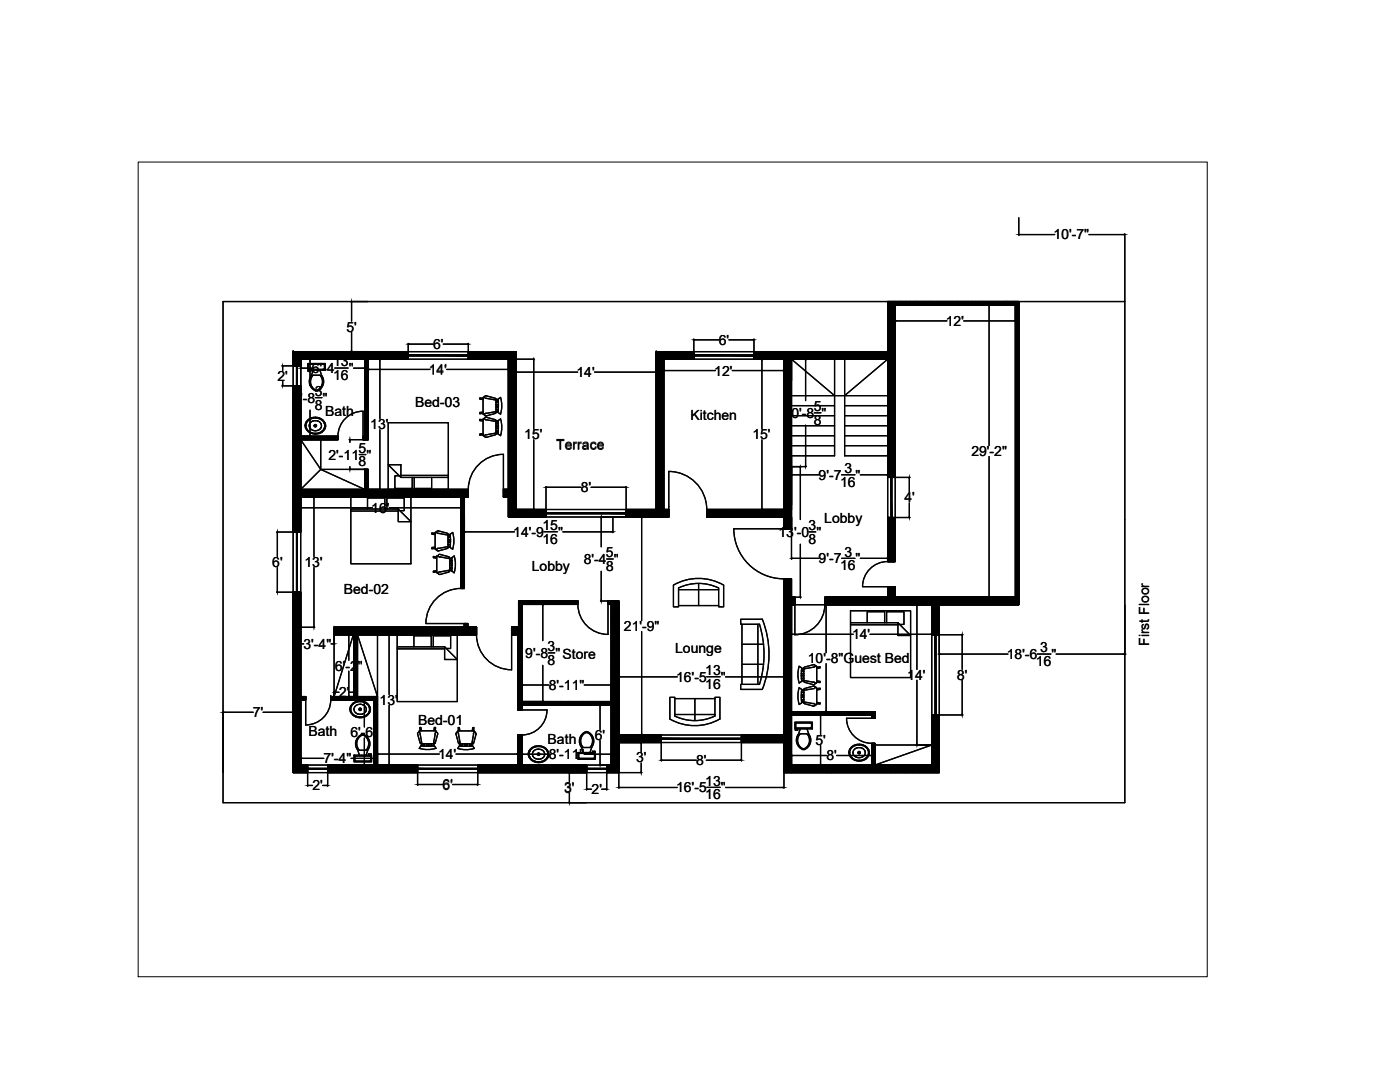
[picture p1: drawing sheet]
<svg xmlns="http://www.w3.org/2000/svg" width="279mm" height="216mm" viewBox="0 0 279 216" stroke-linecap="round" stroke-linejoin="round" font-family="sans-serif">
<defs><g id="words">
<g font-size="2.8">
<text x="210.2" y="47.8">10'-7&quot;</text>
<text x="188.7" y="65">12'</text>
<text x="69.1" y="66.2">5'</text>
<text x="86.4" y="69.7">6'</text>
<text x="143.4" y="68.8">6'</text>
<text x="55.4" y="76">2'</text>
<text x="62.2" y="74.4">6'-4</text>
<text x="66.5" y="73.1">13</text>
<text x="66.5" y="75.8">16</text>
<text x="69.6" y="74.4">&quot;</text>
<text x="85.6" y="74.7">14'</text>
<text x="115.1" y="75.3">14'</text>
<text x="142.6" y="74.9">12'</text>
<text x="58.3" y="80.3">7'-8</text>
<text x="58.4" y="80.4">7'-8 &quot;&quot;</text>
<text x="62.8" y="79">3</text>
<text x="62.8" y="81.7">8</text>
<text x="64.9" y="83.1">Bath</text>
<text x="82.8" y="81.2">Bed-03</text>
<text x="137.8" y="83.7">Kitchen</text>
<text x="156.4" y="83.4">10'-8 &quot;&quot;</text>
<text x="156.4" y="83.4">10'-8</text>
<text x="162.4" y="82">5</text>
<text x="73.9" y="85.7">13'</text>
<text x="104.6" y="87.6">15'</text>
<text x="111" y="89.7">Terrace</text>
<text x="150.1" y="87.6">15'</text>
<text x="162.4" y="84.7">8</text>
<text x="65.6" y="91.7">2'-11 &quot;&quot;</text>
<text x="65.6" y="91.7">2'-11</text>
<text x="71.6" y="90.4">5</text>
<text x="71.6" y="93.1">8</text>
<text x="163.4" y="95.7">9'-7</text>
<text x="168.5" y="94.4">3</text>
<text x="170.8" y="95.7">&quot;</text>
<text x="193.9" y="91">29'-2&quot;</text>
<text x="115.9" y="98.2">8'</text>
<text x="167.7" y="97.1">16</text>
<text x="180.5" y="100.3">4'</text>
<text x="74.1" y="102.3">16'</text>
<text x="102.4" y="107.1">14'-9</text>
<text x="108.3" y="105.8">15</text>
<text x="111.4" y="107.1">&quot;</text>
<text x="155.4" y="107.1">13'-0 &quot;&quot;</text>
<text x="155.4" y="107.1">13'-0</text>
<text x="161.4" y="105.8">3</text>
<text x="164.5" y="104.3">Lobby</text>
<text x="54.3" y="113.1">6'</text>
<text x="60.7" y="113.1">13'</text>
<text x="106.1" y="114">Lobby</text>
<text x="108.3" y="108.5">16</text>
<text x="116.5" y="112.5">8'-4 &quot;&quot;</text>
<text x="116.5" y="112.5">8'-4</text>
<text x="120.9" y="111.2">5</text>
<text x="120.9" y="113.9">8</text>
<text x="161.4" y="108.5">8</text>
<text x="163.4" y="112.4">9'-7</text>
<text x="167.7" y="113.8">16</text>
<text x="168.5" y="111.1">3</text>
<text x="170.8" y="112.4">&quot;</text>
<text x="68.6" y="118.6">Bed-02</text>
<text x="124.5" y="125.9">21'-9&quot;</text>
<text x="60.6" y="129.4">3'-4&quot;</text>
<text x="104.8" y="131.3">9'-8 &quot;&quot;Store</text>
<text x="104.8" y="131.3">9'-8</text>
<text x="109.3" y="130">3</text>
<text x="112.3" y="131.5">Store</text>
<text x="134.7" y="130.3">Lounge</text>
<text x="170" y="127.6">14'</text>
<text x="200.9" y="131.5">18'-6</text>
<text x="207.6" y="130.2">3</text>
<text x="209.8" y="131.5">&quot;</text>
<text x="229.4" y="128.9" transform="rotate(-90 229.4 128.9)">First Floor</text>
<text x="66.8" y="133.8">6'-2&quot;</text>
<text x="109.3" y="132.7">8</text>
<text x="109.5" y="137.7">8'-11&quot;</text>
<text x="134.9" y="136.1">16'-5</text>
<text x="140.8" y="134.7">13</text>
<text x="140.8" y="137.4">16</text>
<text x="143.9" y="136.1">&quot;</text>
<text x="161.2" y="132.3">10'-8&quot;Guest Bed</text>
<text x="181.1" y="135.7">14'</text>
<text x="191" y="135.7">8'</text>
<text x="206.7" y="132.9">16</text>
<text x="50.5" y="143.1">7'</text>
<text x="67.6" y="139.1">2'</text>
<text x="75.7" y="140.6">13'</text>
<text x="61.6" y="146.9">Bath</text>
<text x="69.9" y="147.1">6'-6&quot;</text>
<text x="83.4" y="144.6">Bed-01</text>
<text x="109.3" y="148.5">Bath</text>
<text x="118.7" y="147.7">6'</text>
<text x="162.7" y="148.6">5'</text>
<text x="64.6" y="152.3">7'-4&quot;</text>
<text x="87.4" y="151.5">14'</text>
<text x="109.5" y="151.5">8'-11&quot;</text>
<text x="126.9" y="152.1">3'</text>
<text x="138.9" y="152.7">8'</text>
<text x="164.9" y="151.7">8'</text>
<text x="62.3" y="157.7">2'</text>
<text x="88.3" y="157.5">6'</text>
<text x="112.6" y="158.2">3'</text>
<text x="118.1" y="158.5">2'</text>
<text x="134.9" y="158.1">16'-5</text>
<text x="140.8" y="156.8">13</text>
<text x="140.8" y="159.5">16</text>
<text x="143.9" y="158.1">&quot;</text>
</g>
</g></defs>
<!-- layer: 0 -->
<g fill="none" stroke="#000" stroke-width=".25">
<path d="M44.5 60.2h180v100h-180zM58.5 70.2h23v1.5h-8v16h-1.1v-.6h.4v-15.4h-12.8v1.3h-1.5zM58.5 77v29.2M60 71.7v15.4h7.5M72.8 71.7h-12.8v15.4h7.5M81.5 71.7h-8v16M81.5 70.2h-23v2.8M93.5 71.7h8v26h-1M93.5 70.2h9.5M101.5 71.7h-8v-1.5h9.5v31.5h6M131 70.2h7.5M132.5 71.7h6v-1.5h-7.5v31.5h-6"/>
<path d="M138.5 71.7h-6v30h1M158 71.7l8.6 7.2h2l8.6-7.2M158 71.7h19.2l-8.6 7.2h-2zM158 71.7h19.2M158 71.7v33.8h-1.5v-2.3h-15M158 78.9h8.6M166.6 71.7v19.2h-8.6M168.6 71.7v19.2h8.6M168.6 78.9h8.6M177.2 70.2h-26.7v1.5h6v30h-15.5v1.5h.5M177.2 71.7v23.6h1.5v-34.5h24v58.4M177.2 60.2v10h-26.7v1.5h6"/>
<path d="M178.7 60.8h23.9v58.4M203.3 60.2v60.5h-38.7v-1.5h12.6v-2.1h1.5v2.1h24M60 87.7l4 6 8.8 4v-4M60 87.1v-10.1h-1.5v29.2h1.5v-7h32v18.2h.7v-18.2M60 87.7v10M60 97.7h12.8M64 87.7v6M64 93.7h9.5v4h20v1.5h-.4M64 93.7l-4 4M67.5 87.1v.6h-7.5M72.8 97.7h-12.8l4-4h9.5v4h20v1.5h-.4M93.1 99.2h-.4v18.2"/>
<path d="M101.5 97.7h-1v1.5h1v4h7.5v-1.5h-6M158 82.9h8.6M158 88.9h8.6M158 86.9h8.6M158 84.9h8.6M158 80.9h8.6M158 85h8.6M158 81h8.6M168.6 82.9h8.6M168.6 88.9h8.6M168.6 86.9h8.6M168.6 84.9h8.6"/>
<path d="M168.6 80.9h8.6M168.6 85h8.6M168.6 81h8.6M58.5 118.2v35.9M131 101.7h-6v1.5h8.5v-1.5h-1M156.5 101.7h-15.5v1.5h.5M158.6 119.2v1.5M177.2 103.3h1.5v8.8h-1.5zM70.7 126.7v12.3M75.3 126.7v12.3l-4-12.3v12.3M92.7 124.4v.8h-26v13.8M93.3 125.2h1.8v1.5h-28.4"/>
<path d="M95.1 125.2h-1.8v-.8h-.6v.8h-26v13.8l3.8-12.3M102.1 125.2h1.4v-5.3h11.8v.7h-11.1v19.4h17.8v-19.4h-.7v-.7h2.2v26.8h8.5v1.5h-8.5v6h-2.4v-1.6h.9v-11.9h-17.2M103.5 125.2h-1.4v1.5h1.2v15h.9v-1h.6M185.9 120.7v6h1.6l-.1-6M60 152.6h1.4v1.5l-2.9 .1v-36h1.5v20.8h1v.7h-1v13h1.4v1.5M74.7 152.6h-9.3v1.5M75.3 152.6h8v1.5l-17.9 .1v-1.5h9.3v-13h-8.7v-.7h9.3v13.7h8v1.5M95.3 152.7h8v-6h.9v6h12.9v1.5M103.3 152.6h-8v1.6l21.8-.1v-1.5h-12.9M104.8 140.7h17.2v12h-.9M156.5 152.6v1.5h8.5M158 152.6h16"/>
<path d="M168.9 143.3h5.7M169 143.3h5.6v-1.3h-16.6v-21.3h.6v-1.5h-.6v-3.7h-1.5v31.2h-8.5v1.5h8.5v6h8.5M174 148.7v-.4h.6v.4h11.4l-11.4 4M174 143.3v-.6h-16v10h16v-4.4h.6v.3M174.6 148.6h11.3l-11.3 4h11.3M174.6 152.7h11.4l-.1-10h1.5l.1 11.5-22.5-.1M174.6 148.6v4.1M187.4 152.6h.1M187.5 152.7h.1"/>
</g>
<!-- layer: Hatches -->
<g fill="none" stroke="#000" stroke-width=".25">
<path d="M58.5 70.2h.1M58.5 70.2v.1M58.5 71.4l1.2-1.2-1.2 1.2M58.5 77.3l.3-.3-.3 .3M58.5 77.8l.8-.8-.8 .8M58.5 78.1l1.1-1.1-1.1 1.1M58.5 78.2l1.2-1.2-1.2 1.2M58.5 78.4l1.4-1.4-1.4 1.4M58.5 78.6l1.5-1.5-1.5 1.6M58.5 79.3l1.5-1.5-1.5 1.5M58.5 79.5l1.5-1.5-1.5 1.6M58.5 79.7l1.5-1.5-1.5 1.5"/>
<path d="M58.5 79.8l1.5-1.5-1.5 1.5M58.5 79.9l1.5-1.4-1.5 1.5M58.5 77.2l.3-.2-.3 .3M58.5 78.3l1.3-1.3-1.3 1.3M58.5 79.1l1.5-1.4-1.5 1.5M58.6 77l-.1 .1M58.6 70.2l-.1 .1M58.6 77l-.1 .2M58.7 70.2l-.2 .2M58.7 73l1.3-1.3-1.2 1.3M58.8 70.2l-.3 .2M58.9 70.2l-.4 .3"/>
<path d="M58.9 77l-.4 .3M58.9 77l-.4 .4M59 77l-.5 .5M59 70.2l-.5 .4M59 70.2l-.5 .5M59.1 77l-.6 .6 .6-.6M59.1 70.2l-.6 .6M59.2 70.2l-.7 .6M59.2 73l.8-.8-.8 .8M59.2 77l-.7 .7M59.2 70.2l-.7 .7M59.3 70.2l-.8 .7 .8-.7"/>
<path d="M59.3 77l-.8 .7M59.3 73l.7-.7-.7 .7M59.3 77l-.8 .8M59.3 70.2l-.8 .8M59.4 70.2l-.9 .8M59.4 77l-.9 .9M59.5 70.2l-1 .9M59.5 77l-1 .9M59.6 70.2l-1.1 1M59.6 77l-1.1 1M59.6 70.2l-1.1 1.1M59.8 70.2l-1.3 1.3"/>
<path d="M59.9 70.2l-1.4 1.3M59.9 70.2l-1.4 1.4M59.9 77l-1.4 1.4M60 77l-1.5 1.4M60 77l-1.5 1.5M60 70.2l-1.5 1.4M60 71.8l-1.1 1.2M60 71.9l-1.1 1.1M60 72.3l-.6 .7 .6-.6M60 72.4l-.5 .6M60 72.7l-.3 .3 .3-.3M60 72.8l-.2 .2 .2-.2-.1 .2"/>
<path d="M60 73h.1M60 77l-1.5 1.6M60 77.3l-1.5 1.5M60 77.9l-1.5 1.5M60 78.4l-1.5 1.5M60 79.3l-1.5 1.6M60 79.4l-1.5 1.5M60 70.2l-1.5 1.5M60 72.6l-.3 .4M60 77.3l-1.5 1.4M60 72l-1 1 1-1M60 72.1l-.9 .9"/>
<path d="M60 72.5l-.4 .5M60 77.2l-1.5 1.6M60 77.3l-1.5 1.6M60 77.4l-1.5 1.6M60 77.6l-1.5 1.5M60 77.7l-1.5 1.5M60 77.8l-1.5 1.6M60 78.6l-1.5 1.6M60 78.7l-1.5 1.5M60 78.8l-1.5 1.5M60 79.1l-1.5 1.5M60 79.4l-1.5 1.6"/>
<path d="M60 79.5l-1.5 1.5M60 79.5l-1.5 1.6 1.5-1.5M60 79.7l-1.5 1.5M60 79.7l-1.5 1.6 1.5-1.5M60 79.8l-1.5 1.6 1.5-1.5M60 77.5l-1.5 1.5M60 78.5l-1.5 1.6M60 78.9l-1.5 1.5M60 77.1l-1.5 1.5M60 78.1l-1.5 1.5M60 79.6l-1.5 1.5M60.1 70.2l-1.6 1.6"/>
<path d="M60.1 71.7l1.5-1.5-1.5 1.5M60.2 70.2l-1.7 1.7M60.3 71.7l1.4-1.5-1.5 1.5M60.3 70.2l-1.8 1.8M60.4 70.2l-1.9 1.8M60.4 70.2l-1.9 1.9M60.5 70.2l-2 2M60.6 70.2l-2.1 2.1M60.6 71.7l1.5-1.5-1.6 1.5M60.7 70.2l-2.2 2.1M60.7 70.2l-2.2 2.2M60.8 70.2l-2.3 2.2 2.3-2.2"/>
<path d="M60.9 71.7l1.6-1.5-1.5 1.5M60.9 70.2l-2.4 2.4M61 70.2l-2.5 2.4M61 70.2l-2.5 2.5M61.1 70.2l-2.6 2.5M61.2 70.2l-2.7 2.6M61.2 70.2l-2.7 2.7M61.3 70.2l-2.7 2.8M61.3 71.7l1.5-1.5-1.5 1.5M61.4 70.2l-2.9 2.8M61.5 70.2l-2.9 2.8 2.8-2.8M61.5 70.2l-2.8 2.8 2.8-2.8"/>
<path d="M61.7 70.2l-1.6 1.5M61.8 71.7l1.4-1.5-1.5 1.5M61.8 70.2l-1.5 1.5M61.9 70.2l-1.6 1.5 1.5-1.5M61.9 71.7l1.6-1.5-1.5 1.5M61.9 70.2l-1.5 1.5M62 70.2l-1.5 1.5M62.1 70.2l-1.5 1.5M62.2 70.2l-1.5 1.5M62.3 70.2l-1.5 1.5M62.4 70.2l-1.5 1.5M62.5 70.2l-1.5 1.5"/>
<path d="M62.6 70.2l-1.5 1.5 1.6-1.5M62.7 70.2l-1.5 1.5M62.8 70.2l-1.6 1.5M62.8 70.2l-1.4 1.5M62.9 70.2l-1.5 1.5 1.6-1.5M63.1 70.2l-1.6 1.5 1.5-1.5M63.1 70.2l-1.5 1.5M63.2 70.2l-1.6 1.5M63.3 71.7l1.5-1.5-1.5 1.5M63.3 70.2l-1.5 1.5M63.4 70.2l-1.6 1.5 1.5-1.5M63.4 70.2l-1.5 1.5"/>
<path d="M63.6 71.7l1.6-1.5-1.5 1.5M63.6 71.7l1.5-1.5-1.5 1.5M63.7 70.2l-1.6 1.5M63.7 70.2l-1.5 1.5M63.8 70.2l-1.5 1.5M63.9 70.2l-1.5 1.5M64 70.2l-1.5 1.5M64.1 70.2l-1.6 1.5M64.1 70.2l-1.5 1.5M64.2 70.2l-1.6 1.5M64.3 70.2l-1.6 1.5M64.3 70.2l-1.5 1.5"/>
<path d="M64.3 70.2l-1.4 1.5M64.4 71.7l1.5-1.5-1.5 1.5M64.4 70.2l-1.5 1.5M64.5 70.2l-1.6 1.5M64.6 70.2l-1.6 1.5 1.5-1.5M64.6 70.2l-1.5 1.5M64.7 70.2l-1.5 1.5M64.8 70.2l-1.6 1.5M65 70.2l-1.6 1.5M65 70.2l-1.5 1.5M65.1 71.7l1.6-1.5-1.5 1.5M65.3 70.2l-1.5 1.5"/>
<path d="M65.3 70.2l-1.5 1.5 1.5-1.5M65.4 70.2l-1.5 1.5M65.5 70.2l-1.6 1.5M65.5 70.2l-1.5 1.5M65.6 70.2l-1.5 1.5M65.7 70.2l-1.5 1.5M65.7 70.2l-1.6 1.5M65.8 70.2l-1.6 1.5M65.8 70.2l-1.5 1.5M65.8 70.2l-1.4 1.5M66 70.2l-1.5 1.5M66.1 70.2l-1.5 1.5 1.6-1.5"/>
<path d="M66.1 70.2l-1.5 1.5M66.2 70.2l-1.5 1.5M66.3 70.2l-1.5 1.5M66.4 71.7l1.5-1.5-1.5 1.5M66.4 70.2l-1.6 1.5M66.5 70.2l-1.6 1.5 1.5-1.5M66.5 70.2l-1.4 1.5M66.5 70.2l-1.5 1.5M66.8 70.2l-1.5 1.5M66.8 71.7l1.6-1.5-1.5 1.5M66.8 70.2l-1.5 1.5 1.5-1.5M66.9 70.2l-1.5 1.5"/>
<path d="M67 70.2l-1.6 1.5M67 70.2l-1.5 1.5M67 70.2l-1.4 1.5M67.1 70.2l-1.6 1.5M67.2 71.7l1.4-1.5-1.5 1.5M67.2 70.2l-1.5 1.5M67.3 70.2l-1.6 1.5M67.3 70.2l-1.5 1.5M67.3 70.2l-1.4 1.5M67.4 70.2l-1.5 1.5M67.5 70.2l-1.6 1.5M67.5 71.7l1.6-1.5-1.5 1.5"/>
<path d="M67.6 70.2l-1.6 1.5 1.5-1.5M67.7 70.2l-1.6 1.5M67.7 70.2l-1.5 1.5M67.8 70.2l-1.5 1.5M67.9 71.7l1.5-1.5-1.5 1.5M67.9 70.2l-1.5 1.5M68 70.2l-1.6 1.5 1.6-1.5M68 70.2l-1.4 1.5 1.4-1.5M68.1 70.2l-1.5 1.5M68.2 71.7l1.6-1.5-1.5 1.5M68.2 70.2l-1.4 1.5M68.5 70.2l-1.5 1.5"/>
<path d="M68.6 70.2l-1.5 1.5M68.6 70.2l-1.6 1.5M68.7 71.7l1.4-1.5-1.5 1.5M68.7 70.2l-1.5 1.5M68.8 70.2l-1.6 1.5M68.8 70.2l-1.5 1.5M68.8 70.2l-1.4 1.5M68.9 71.7l1.6-1.5-1.5 1.5M68.9 70.2l-1.5 1.5M69 70.2l-1.5 1.5M69.2 70.2l-1.5 1.5M69.3 70.2l-1.5 1.5"/>
<path d="M69.3 70.2l-1.4 1.5M69.4 70.2l-1.5 1.5M69.5 70.2l-1.5 1.5M69.6 70.2l-1.5 1.5 1.4-1.5M69.6 70.2l-1.5 1.5M69.7 70.2l-1.6 1.5M69.9 70.2l-1.5 1.5 1.5-1.5M70 70.2l-1.5 1.5M70.1 70.2l-1.5 1.5M70.1 70.2l-1.6 1.5M70.2 71.7l1.4-1.5-1.4 1.5M70.2 70.2l-1.5 1.5"/>
<path d="M70.3 70.2l-1.6 1.5M70.3 70.2l-1.5 1.5M70.4 70.2l-1.6 1.5M70.6 70.2l-1.5 1.5M70.7 70.2l-1.6 1.5 1.5-1.5M70.7 70.2l-1.5 1.5M70.7 71.7l1.5-1.5-1.6 1.5M70.8 70.2l-1.6 1.5M70.8 70.2l-1.5 1.5M70.8 70.2l-1.4 1.5M70.9 70.2l-1.5 1.5M71 70.2l-1.6 1.5"/>
<path d="M71 70.2l-1.5 1.5M71.1 70.2l-1.5 1.5 1.4-1.5M71.1 70.2l-1.4 1.5M71.2 70.2l-1.6 1.5M71.2 70.2l-1.5 1.5M71.3 70.2l-1.5 1.5M71.4 71.7l1.5-1.5-1.5 1.5M71.4 70.2l-1.5 1.5M71.5 70.2l-1.5 1.5M71.6 70.2l-1.6 1.5 1.4-1.5M71.6 70.2l-1.5 1.5 1.5-1.5M71.8 70.2l-1.6 1.5"/>
<path d="M71.8 70.2l-1.5 1.5M71.8 71.7l1.5-1.5-1.6 1.5M71.9 70.2l-1.6 1.5M71.9 70.2l-1.5 1.5M71.9 70.2l-1.4 1.5M72 70.2l-1.5 1.5M72 71.7l1.6-1.5-1.5 1.5M72.1 70.2l-1.5 1.5M72.1 70.2l-1.6 1.5M72.3 70.2l-1.6 1.5M72.3 70.2l-1.5 1.5M72.3 70.2l-1.4 1.5"/>
<path d="M72.4 70.2l-1.5 1.5M72.5 70.2l-1.6 1.5M72.5 70.2l-1.5 1.5M72.6 70.2l-1.6 1.5M72.6 70.2l-1.4 1.5 1.4-1.5M72.7 70.2l-1.5 1.5M72.8 73.3l.7-.7-.7 .8M72.8 74.5l.7-.7zM72.8 74.9l.7-.6-.7 .7M72.8 77.9l.7-.7-.7 .7M72.8 79.5l.7-.6-.7 .7M72.8 70.2l-1.6 1.5"/>
<path d="M72.8 70.2l-1.5 1.5M72.9 70.2l-1.5 1.5M73 70.2l-1.5 1.5 1.6-1.5M73.1 70.2l-1.4 1.5M73.2 70.2l-1.5 1.5M73.4 70.2l-1.6 1.5M73.4 70.2l-1.5 1.5M73.4 70.2l-1.4 1.5M73.5 71.9l-.7 .7 .7-.7M73.5 72l-.7 .7M73.5 72.3l-.7 .7M73.5 72.4l-.7 .7"/>
<path d="M73.5 72.5l-.7 .7 .7-.7M73.5 72.8l-.7 .7M73.5 72.9l-.7 .7M73.5 73.4l-.7 .7 .7-.7M73.5 73.5l-.7 .7M73.5 73.5l-.7 .8 .7-.6M73.5 73.7l-.7 .6M73.5 73.9l-.7 .7M73.5 74l-.7 .7M73.5 74.1l-.7 .7 .7-.7M73.5 74.3l-.7 .7M73.5 74.4l-.7 .7"/>
<path d="M73.5 74.9l-.7 .7 .7-.7M73.5 74.5l-.7 .7M73.5 74.6l-.7 .7M73.5 75l-.7 .7M73.5 75.1l-.7 .6M73.5 75.5l-.7 .6M73.5 75.8l-.7 .6M73.5 75.4l-.7 .7M73.5 75.5l-.7 .7M73.5 75.6l-.7 .7M73.5 75.9l-.7 .7M73.5 76l-.7 .7 .7-.7"/>
<path d="M73.5 76.1l-.7 .8M73.5 76.4l-.7 .7M73.5 76.6l-.7 .7M73.5 76.7l-.7 .7 .7-.7M73.5 76.9l-.7 .7M73.5 77.3l-.7 .7M73.5 77l-.7 .7M73.5 77.1l-.7 .7M73.5 77.5l-.7 .6M73.5 77.4l-.7 .7M73.5 77.6l-.7 .6M73.5 77.5l-.7 .7 .7-.7"/>
<path d="M73.5 77.9l-.7 .7M73.5 78l-.7 .6M73.5 78.2l-.7 .7M73.5 78.4l-.7 .7 .7-.6M73.5 78.5l-.7 .7M73.5 78.8l-.7 .7 .7-.7M73.5 78.6l-.7 .7M73.5 79.1l-.7 .7 .7-.7M73.5 78.9l-.7 .7M73.5 79l-.7 .6M73.5 79l-.7 .7M73.5 79.2l-.7 .7"/>
<path d="M73.5 79.4l-.7 .7M73.5 79.5l-.7 .7M73.5 79.9l-.7 .7 .7-.6M73.5 71.7l-.7 .7M73.5 71.8l-.7 .7 .7-.7M73.5 72.7l-.7 .7M73.5 72.9l-.7 .6M73.5 73.2l-.7 .7M73.5 73.3l-.7 .7M73.5 73.8l-.7 .6 .7-.6M73.5 74.4l-.7 .6M73.5 74.8l-.7 .7"/>
<path d="M73.5 75.3l-.7 .6M73.5 75.3l-.7 .7 .7-.6M73.5 76l-.7 .6M73.5 76.3l-.7 .7M73.5 76.8l-.7 .6M73.5 76.8l-.7 .7 .7-.6M73.5 77.8l-.7 .7M73.5 78.4l-.7 .6M73.5 79.3l-.7 .7M73.5 79.8l-.7 .6M73.5 79.9l-.7 .6M73.5 71.8l-.7 .7"/>
<path d="M73.5 72.2l-.7 .6 .7-.6M73.5 72.2l-.7 .7M73.5 72.5l-.7 .7M73.5 73l-.7 .6 .7-.6-.7 .8 .7-.7-.7 .7M73.5 73.4l-.7 .7M73.5 73.7l-.7 .7M73.5 74.1l-.7 .7M73.5 74.2l-.7 .7 .7-.7M73.5 74.5l-.7 .6 .7-.6M73.5 74.7l-.7 .7 .7-.7M73.5 74.7l-.7 .8M73.5 75.2l-.7 .5"/>
<path d="M73.5 75.2l-.7 .7M73.5 75.3l-.7 .7M73.5 75.7l-.7 .7 .7-.7M73.5 75.9l-.7 .6M73.5 76.1l-.7 .6M73.5 76.2l-.7 .8 .7-.8M73.5 76.5l-.7 .6M73.5 76.7l-.7 .7M73.5 76.8l-.7 .7M73.5 77.6l-.7 .7M73.5 77.7l-.7 .7 .7-.7M73.5 78.2l-.7 .6"/>
<path d="M73.5 78l-.7 .8M73.5 78.2l-.7 .7 .7-.6M73.5 78.3l-.7 .7M73.5 78.4l-.7 .7M73.5 78.6l-.7 .7 .7-.6M73.5 78.7l-.7 .7M73.5 78.8l-.7 .7M73.5 79.2l-.7 .6M73.5 79.5l-.7 .7 .7-.7M73.5 79.7l-.7 .7M73.5 79.8l-.7 .7M73.5 79.9l-.7 .7"/>
<path d="M73.5 72.1l-.7 .7M73.5 72.8l-.7 .6M73.5 74.9l-.7 .7M73.5 79.1l-.7 .6M73.5 72.1l-.7 .6M73.5 72.4l-.7 .6M73.5 73.3l-.7 .6M73.5 70.2l-1.5 1.5M73.6 70.2l-1.5 1.5M73.7 70.2l-1.5 1.5M73.7 71.7l1.5-1.5-1.6 1.5M73.8 70.2l-1.5 1.5 1.5-1.5"/>
<path d="M73.8 70.2l-1.4 1.5M73.9 70.2l-1.5 1.5M74 70.2l-1.6 1.5M74.1 70.2l-1.6 1.5M74.1 70.2l-1.5 1.5M74.2 70.2l-1.5 1.5 1.4-1.5M74.3 70.2l-1.6 1.5M74.3 70.2l-1.5 1.5M74.4 70.2l-1.6 1.6M74.5 71.7l1.6-1.5-1.5 1.5M74.5 70.2l-1.7 1.7M74.6 70.2l-1.8 1.7"/>
<path d="M74.6 70.2l-1.8 1.8M74.7 70.2l-1.9 1.8 1.9-1.8M74.7 70.2l-1.9 1.9 2-1.9M74.8 70.2l-2 2M74.8 70.2l-2 2 2-2M74.9 70.2l-2.1 2.1 2.1-2.1M75 70.2l-2.2 2.2M75.1 70.2l-1.5 1.5M75.2 71.7l1.6-1.5-1.5 1.5M75.2 71.7l1.5-1.5-1.6 1.5M75.3 70.2l-1.6 1.5M75.3 70.2l-1.5 1.5"/>
<path d="M75.3 70.2l-1.4 1.5M75.4 70.2l-1.5 1.5M75.5 70.2l-1.6 1.5M75.5 70.2l-1.5 1.5M75.5 71.7l1.6-1.5-1.4 1.5M75.6 70.2l-1.6 1.5M75.6 70.2l-1.5 1.5M75.7 70.2l-1.5 1.5 1.4-1.5M75.7 70.2l-1.5 1.5M75.8 70.2l-1.5 1.5M75.9 70.2l-1.5 1.5M76 70.2l-1.5 1.5"/>
<path d="M76.2 70.2l-1.6 1.5M76.2 70.2l-1.5 1.5 1.6-1.5M76.3 70.2l-1.5 1.5M76.4 70.2l-1.6 1.5M76.4 71.7l1.5-1.5-1.6 1.5M76.4 70.2l-1.5 1.5M76.5 70.2l-1.5 1.5 1.4-1.5M76.6 70.2l-1.5 1.5M76.6 70.2l-1.6 1.5M76.7 71.7l1.5-1.5-1.6 1.5M76.8 70.2l-1.4 1.5M76.9 71.7l1.6-1.5-1.5 1.5"/>
<path d="M76.9 70.2l-1.5 1.5M77 70.2l-1.5 1.5M77.1 70.2l-1.5 1.5M77.2 70.2l-1.5 1.5 1.6-1.5M77.2 70.2l-1.5 1.5M77.3 71.7l1.4-1.5-1.5 1.5M77.3 70.2l-1.5 1.5M77.4 70.2l-1.5 1.5M77.5 70.2l-1.5 1.5M77.6 70.2l-1.5 1.5 1.6-1.5M77.7 70.2l-1.5 1.5 1.5-1.5M77.8 70.2l-1.5 1.5"/>
<path d="M77.9 71.7l1.6-1.5-1.6 1.5M77.9 70.2l-1.5 1.5M77.9 71.7l1.6-1.5-1.5 1.5M78 70.2l-1.5 1.5 1.4-1.5M78.1 70.2l-1.5 1.5M78.2 70.2l-1.5 1.5M78.3 71.7l1.6-1.5-1.5 1.5M78.4 70.2l-1.5 1.5M78.5 70.2l-1.5 1.5M78.6 70.2l-1.6 1.5M78.6 70.2l-1.5 1.5M78.8 71.7l1.4-1.5-1.5 1.5"/>
<path d="M78.8 70.2l-1.6 1.5M78.8 70.2l-1.5 1.5M78.9 70.2l-1.5 1.5M79 70.2l-1.5 1.5M79.1 71.7l1.5-1.5-1.5 1.5M79.1 70.2l-1.5 1.5M79.2 70.2l-1.6 1.5M79.2 70.2l-1.5 1.5 1.5-1.5M79.3 70.2l-1.5 1.5M79.4 70.2l-1.6 1.5M79.6 70.2l-1.5 1.5M79.7 70.2l-1.5 1.5"/>
<path d="M79.8 70.2l-1.6 1.5M79.8 71.7l1.6-1.5-1.5 1.5M80 70.2l-1.5 1.5 1.5-1.5M80.1 70.2l-1.6 1.5M80.1 70.2l-1.5 1.5M80.2 70.2l-1.6 1.5M80.3 70.2l-1.6 1.5M80.3 70.2l-1.5 1.5M80.4 70.2l-1.5 1.5M80.5 70.2l-1.6 1.5M80.5 70.2l-1.5 1.5M80.6 71.7l.9-.9-.9 .9"/>
<path d="M80.7 70.2l-1.5 1.5M80.8 70.2l-1.5 1.5 1.5-1.5M80.9 70.2l-1.6 1.5M80.9 70.2l-1.5 1.5M81 70.2l-1.6 1.5M81 70.2l-1.5 1.5M81.1 70.2l-1.5 1.5 1.4-1.5M81.2 70.2l-1.6 1.5M81.2 70.2l-1.5 1.5 1.6-1.5M81.2 71.7l.3-.3-.3 .3M81.5 71.7h.1M81.5 70.2l-1.5 1.5 1.5-1.5"/>
<path d="M81.5 70.4l-1.3 1.3M81.5 70.5l-1.2 1.2 1.2-1.2M81.5 71.5l-.2 .2M81.5 71.6l-.1 .1 .1-.1M81.5 70.2l-1.5 1.5M81.5 70.3l-1.4 1.4M81.5 70.6l-1.1 1.1M81.5 70.7l-1 1M81.5 70.9l-.8 .8 .8-.8M81.5 71l-.7 .7M81.5 71.1l-.6 .6M81.5 71.2l-.5 .5"/>
<path d="M81.5 71.3l-.4 .4M93.5 70.2h.1M93.6 70.2l-.1 .1M93.7 70.2l-.2 .2M93.8 70.2l-.3 .3M93.8 70.2l-.3 .3 .4-.3M93.9 71.7l1.4-1.5-1.6 1.5M93.9 70.2l-.4 .4M94 70.2l-.5 .4 .4-.4M94 70.2l-.5 .5M94 70.2l-.5 .5 .5-.5M94.1 70.2l-.6 .6 .6-.6"/>
<path d="M94.2 70.2l-.7 .8M94.3 70.2l-.8 .8M94.4 70.2l-.9 .9 .9-.9M94.4 70.2l-.9 1M94.5 70.2l-1 1 1-1M94.5 70.2l-1 1.1M94.5 71.7l1.5-1.5-1.5 1.5M94.7 70.2l-1.2 1.2 1.1-1.2M94.7 70.2l-1.2 1.2M94.7 70.2l-1.2 1.2 1.3-1.2M94.8 70.2l-1.3 1.3M94.9 70.2l-1.4 1.4 1.4-1.4"/>
<path d="M95 70.2l-1.5 1.5M95.1 70.2l-1.5 1.5M95.2 70.2l-1.5 1.5M95.4 70.2l-1.5 1.5M95.5 70.2l-1.6 1.5 1.6-1.5M95.5 70.2l-1.5 1.5M95.6 70.2l-1.6 1.5M95.6 70.2l-1.5 1.5M95.7 70.2l-1.5 1.5M95.8 70.2l-1.5 1.5 1.4-1.5M95.9 70.2l-1.6 1.5M95.9 70.2l-1.5 1.5 1.5-1.5"/>
<path d="M96 70.2l-1.5 1.5M96.2 70.2l-1.6 1.5 1.6-1.5M96.2 71.7l1.5-1.5-1.5 1.5M96.2 70.2l-1.5 1.5M96.3 70.2l-1.5 1.5M96.4 70.2l-1.6 1.5M96.4 70.2l-1.5 1.5M96.5 70.2l-1.5 1.5 1.6-1.5M96.6 71.7l1.5-1.5-1.6 1.5M96.7 70.2l-1.6 1.5M96.7 70.2l-1.5 1.5M96.8 70.2l-1.6 1.5"/>
<path d="M96.9 71.7l1.4-1.5-1.5 1.5M96.9 71.7l1.5-1.5-1.5 1.5M96.9 70.2l-1.6 1.5M97 70.2l-1.6 1.5M97 70.2l-1.5 1.5M97.1 70.2l-1.5 1.5M97.2 70.2l-1.5 1.5M97.3 71.7l1.5-1.5-1.5 1.5M97.3 70.2l-1.5 1.5 1.6-1.5M97.4 70.2l-1.5 1.5 1.5-1.5M97.5 70.2l-1.5 1.5M97.6 71.7l1.5-1.5-1.5 1.5"/>
<path d="M97.6 70.2l-1.6 1.5 1.7-1.5M97.8 70.2l-1.5 1.5M97.9 70.2l-1.5 1.5M98 70.2l-1.6 1.5M98.1 71.7l1.5-1.5-1.6 1.5M98.1 70.2l-1.5 1.5M98.2 70.2l-1.5 1.5M98.3 70.2l-1.6 1.5M98.4 71.7l1.4-1.5-1.5 1.5M98.5 70.2l-1.5 1.5M98.6 70.2l-1.5 1.5M98.7 70.2l-1.6 1.5"/>
<path d="M98.7 70.2l-1.5 1.5M98.9 70.2l-1.5 1.5M99 70.2l-1.5 1.5M99 70.2l-1.4 1.5M99.2 70.2l-1.5 1.5 1.5-1.5M99.3 70.2l-1.5 1.5M99.4 70.2l-1.6 1.5M99.4 70.2l-1.5 1.5M99.5 70.2l-1.6 1.5M99.6 70.2l-1.5 1.5M99.7 70.2l-1.5 1.5M99.8 70.2l-1.6 1.5"/>
<path d="M99.9 70.2l-1.6 1.5M99.9 70.2l-1.5 1.5M100 70.2l-1.6 1.5M100 71.7l1.5-1.5-1.5 1.5M100 70.2l-1.5 1.5 1.6-1.5M100.2 70.2l-1.6 1.5M100.2 70.2l-1.5 1.5M100.3 70.2l-1.5 1.5M100.4 71.7l1.5-1.5-1.6 1.5M100.4 70.2l-1.6 1.5M100.5 70.2l-1.5 1.5M100.5 70.2l-1.4 1.5"/>
<path d="M100.6 70.2l-1.5 1.5M100.7 70.2l-1.6 1.5M100.7 71.7l1.6-1.5-1.5 1.5M100.7 70.2l-1.5 1.5M100.8 70.2l-1.5 1.5 1.4-1.5M100.9 70.2l-1.6 1.5M100.9 70.2l-1.5 1.5 1.5-1.5M101 70.2l-1.5 1.5M101.2 70.2l-1.6 1.5M101.3 70.2l-1.6 1.5M101.3 70.2l-1.5 1.5M101.4 70.2l-1.5 1.5"/>
<path d="M101.5 70.2l-1.6 1.5M101.5 73.7l1.5-1.5-1.5 1.6M101.5 73.9l1.5-1.5-1.5 1.6M101.5 74.1l1.5-1.5-1.5 1.5M101.5 74.6l1.5-1.5-1.5 1.6M101.5 75.2l1.5-1.5-1.5 1.5M101.5 75.6l1.5-1.5-1.5 1.5M101.5 77.6l1.5-1.4-1.5 1.5M101.5 79.1l1.5-1.4-1.5 1.5M101.6 70.2l-1.5 1.5M101.7 70.2l-1.5 1.5M101.8 70.2l-1.5 1.5"/>
<path d="M102 70.2l-1.6 1.5M102 70.2l-1.5 1.5M102 70.2l-1.4 1.5M102.1 70.2l-1.5 1.5M102.2 70.2l-1.6 1.5M102.2 70.2l-1.5 1.5M102.2 70.2l-1.4 1.5M102.4 70.2l-1.5 1.5M102.4 70.2l-1.5 1.5 1.6-1.5M102.5 70.2l-1.5 1.5M102.6 70.2l-1.5 1.5M102.7 70.2l-1.5 1.5"/>
<path d="M102.8 70.2l-1.5 1.5M102.9 70.2l-1.5 1.5M103 70.2l-1.5 1.5M103 70.2l-1.5 1.5 1.5-1.4M103 70.3l-1.5 1.6M103 70.4l-1.5 1.5M103 70.4l-1.5 1.6M103 70.5l-1.5 1.6M103 70.7l-1.5 1.5M103 70.8l-1.5 1.5M103 70.9l-1.5 1.5M103 70.9l-1.5 1.6 1.5-1.6"/>
<path d="M103 71l-1.5 1.6M103 71.1l-1.5 1.5M103 71.1l-1.5 1.6M103 71.2l-1.5 1.5 1.5-1.5M103 71.3l-1.5 1.5M103 71.4l-1.5 1.5M103 71.5l-1.5 1.5M103 71.6l-1.5 1.5M103 71.7l-1.5 1.6M103 71.8l-1.5 1.5M103 71.9l-1.5 1.5M103 71.9l-1.5 1.5 1.5-1.5"/>
<path d="M103 72l-1.5 1.5M103 72.1l-1.5 1.5M103 72.3l-1.5 1.6M103 72.5l-1.5 1.5 1.5-1.4M103 72.7l-1.5 1.5 1.5-1.5M103 72.8l-1.5 1.5M103 72.8l-1.5 1.6M103 72.9l-1.5 1.6M103 73l-1.5 1.5M103 73l-1.5 1.6M103 73.3l-1.5 1.5 1.5-1.5M103 73.4l-1.5 1.5"/>
<path d="M103 73.5l-1.5 1.5M103 73.6l-1.5 1.5M103 73.8l-1.5 1.5 1.5-1.5M103 73.8l-1.5 1.6M103 73.9l-1.5 1.5 1.5-1.5M103 74l-1.5 1.5 1.5-1.5M103 74.2l-1.5 1.5M103 74.3l-1.5 1.6M103 74.4l-1.5 1.5M103 74.5l-1.5 1.5 1.5-1.5M103 74.5l-1.5 1.6M103 74.6l-1.5 1.5"/>
<path d="M103 74.7l-1.5 1.6 1.5-1.5M103 74.7l-1.5 1.5M103 74.8l-1.5 1.6M103 74.9l-1.5 1.5M103 74.9l-1.5 1.6 1.5-1.5M103 75l-1.5 1.6M103 75.8l-1.5 1.5 1.5-1.5M103 75.1l-1.5 1.6M103 75.3l-1.5 1.5 1.5-1.5M103 75.3l-1.5 1.5M103 75.4l-1.5 1.5 1.5-1.4M103 75.5l-1.5 1.5"/>
<path d="M103 75.5l-1.5 1.6M103 75.6l-1.5 1.5M103 75.7l-1.5 1.5M103 75.9l-1.5 1.5M103 76l-1.5 1.6 1.5-1.5M103 76.2l-1.5 1.6M103 76.3l-1.5 1.5M103 76.4l-1.5 1.5M103 76.4l-1.5 1.6 1.5-1.5M103 76.5l-1.5 1.5M103 76.6l-1.5 1.5M103 76.7l-1.5 1.5"/>
<path d="M103 76.8l-1.5 1.5M103 76.8l-1.5 1.6M103 76.9l-1.5 1.6 1.5-1.5M103 77l-1.5 1.5M103 77.1l-1.5 1.5 1.5-1.5M103 77.2l-1.5 1.5M103 77.3l-1.5 1.5 1.5-1.5M103 77.4l-1.5 1.5M103 77.4l-1.5 1.7M103 77.6l-1.5 1.5M103 77.7l-1.5 1.6M103 77.8l-1.5 1.7"/>
<path d="M103 78l-1.5 1.5 1.5-1.5M103 78.1l-1.5 1.5M103 78.1l-1.5 1.6M103 78.3l-1.5 1.6M103 78.4l-1.5 1.5M103 78.5l-1.5 1.5M103 78.6l-1.5 1.5 1.5-1.5M103 78.8l-1.5 1.5 1.5-1.5M103 79.1l-1.5 1.5M103 79.2l-1.5 1.5M103 79.2l-1.5 1.4M103 79.3l-1.5 1.5"/>
<path d="M103 79.3l-1.5 1.5 1.5-1.4M103 79.4l-1.5 1.6 1.5-1.5M103 79.6l-1.5 1.5M103 79.8l-1.5 1.5M103 79.9l-1.5 1.5M103 80l-1.5 1.5M103 70.6l-1.5 1.5M103 72.3l-1.5 1.5M131 70.2h.1M131 70.5l.2-.3-.2 .3M131 70.9l.6-.7-.6 .7M131 73.7l1.5-1.5-1.5 1.6"/>
<path d="M131 74.6l1.5-1.4-1.5 1.5M131 74.8l1.5-1.5-1.5 1.7M131 75.2l1.5-1.5-1.5 1.5M131 75.5l1.5-1.5-1.5 1.6M131 75.6l1.5-1.5-1.5 1.6M131 76.2l1.5-1.5-1.5 1.5M131 76.3l1.5-1.5-1.5 1.5M131 76.4l1.5-1.5-1.5 1.6M131 77l1.5-1.5-1.5 1.5M131 77.1l1.5-1.5-1.5 1.6M131 78.2l1.5-1.5-1.5 1.5M131 78.6l1.5-1.5-1.5 1.6"/>
<path d="M131 78.8l1.5-1.5-1.5 1.6M131 79.5l1.5-1.5-1.5 1.6M131 79.7l1.5-1.5-1.5 1.5M131.1 70.2l-.1 .1M131.1 70.2l-.1 .1 .2-.1M131.2 70.2l-.2 .2 .2-.2M131.3 70.2l-.3 .3 .3-.3M131.4 70.2l-.4 .4M131.5 70.2l-.5 .5 .5-.5M131.6 70.2l-.6 .6 .6-.6M131.7 70.2l-.7 .8M131.8 70.2l-.8 .8"/>
<path d="M131.8 70.2l-.8 .8 .9-.8M131.9 70.2l-.9 .9M131.9 70.2l-.9 1 .9-1M132 70.2l-1 1M132.1 70.2l-1.1 1.1M132.2 70.2l-1.2 1.2 1.2-1.2M132.2 70.2l-1.2 1.2M132.3 70.2l-1.3 1.3M132.4 70.2l-1.4 1.4M132.5 70.2l-1.5 1.5M132.5 71.7l-1.5 1.6 1.5-1.5M132.5 71.8l-1.5 1.6"/>
<path d="M132.5 71.9l-1.5 1.5 1.5-1.5M132.5 72l-1.5 1.5M132.5 72.1l-1.5 1.5M132.5 72.4l-1.5 1.5M132.5 72.5l-1.5 1.4M132.5 72.6l-1.5 1.5 1.5-1.5M132.5 72.5l-1.5 1.6M132.5 72.7l-1.5 1.5M132.5 72.8l-1.5 1.6M132.5 72.9l-1.5 1.5M132.5 73l-1.5 1.6M132.5 72.9l-1.5 1.6"/>
<path d="M132.5 73.3l-1.5 1.5 1.5-1.5M132.5 73.5l-1.5 1.5M132.5 73.6l-1.5 1.5M132.5 73.8l-1.5 1.6M132.5 73.9l-1.5 1.6M132.5 74.1l-1.5 1.5M132.5 74.2l-1.5 1.5M132.5 74.3l-1.5 1.5M132.5 74.4l-1.5 1.5M132.5 74.5l-1.5 1.5M132.5 74.4l-1.5 1.6M132.5 74.6l-1.5 1.5"/>
<path d="M132.5 74.8l-1.5 1.5M132.5 75.1l-1.5 1.5M132.5 75l-1.5 1.6M132.5 75.1l-1.5 1.6 1.5-1.5M132.5 75.3l-1.5 1.5 1.5-1.5M132.5 75.4l-1.5 1.5 1.5-1.4M132.5 75.6l-1.5 1.5M132.5 75.7l-1.5 1.6M132.5 75.8l-1.5 1.5 1.5-1.4M132.5 75.9l-1.5 1.5M132.5 75.9l-1.5 1.6 1.5-1.5M132.5 76.1l-1.5 1.6"/>
<path d="M132.5 76.3l-1.5 1.5 1.5-1.5M132.5 76.3l-1.5 1.6M132.5 76.4l-1.5 1.6M132.5 76.5l-1.5 1.6 1.5-1.5M132.5 76.8l-1.5 1.5 1.5-1.5M132.5 76.9l-1.5 1.5M132.5 76.9l-1.5 1.6M132.5 77.2l-1.5 1.6M132.5 77.5l-1.5 1.5M132.5 77.6l-1.5 1.5M132.5 77.8l-1.5 1.5 1.5-1.6-1.5 1.5M132.5 77.8l-1.5 1.6"/>
<path d="M132.5 77.9l-1.5 1.6M132.5 78.3l-1.5 1.5 1.5-1.5M132.5 78.4l-1.5 1.5M132.5 78.4l-1.5 1.6M132.5 78.1l-1.5 1.5M132.5 78.6l-1.5 1.6M132.5 78.7l-1.5 1.6M132.5 78.8l-1.5 1.6M132.5 79l-1.5 1.5 1.5-1.5M132.5 79.1l-1.5 1.5M132.5 79.1l-1.5 1.6 1.5-1.5M132.5 79.3l-1.5 1.5"/>
<path d="M132.5 79.3l-1.5 1.6 1.5-1.5M132.5 79.4l-1.5 1.6M132.5 79.5l-1.5 1.5 1.5-1.5M132.5 79.6l-1.5 1.5 1.5-1.5M132.5 79.8l-1.5 1.5 1.5-1.5M132.5 72.3l-1.5 1.5M132.5 73.1l-1.5 1.5M132.5 74.9l-1.5 1.5M132.5 75.2l-1.5 1.5M132.5 77.1l-1.5 1.5M132.5 77.4l-1.5 1.5M132.5 78.6l-1.5 1.5"/>
<path d="M132.5 76l-1.5 1.5M132.6 70.2l-1.6 1.5 1.5-1.5M132.6 70.2l-1.6 1.6 1.6-1.6M132.7 70.2l-1.7 1.7 1.7-1.7M132.8 70.2l-1.8 1.8M132.8 70.2l-1.8 1.8 1.8-1.8M132.9 70.2l-1.9 1.9M133 70.2l-2 2 2-2M133.1 70.2l-2.1 2.1 2.1-2.1M133.2 70.2l-2.2 2.2M133.2 71.7l1.5-1.5-1.4 1.5M133.3 70.2l-2.3 2.2"/>
<path d="M133.4 70.2l-2.4 2.3M133.4 70.2l-2.4 2.5 2.4-2.5M133.5 70.2l-2.5 2.5 2.5-2.5M133.6 70.2l-2.6 2.6M133.7 70.2l-2.7 2.7 2.7-2.7M133.7 70.2l-2.7 2.7M133.8 70.2l-2.8 2.8 2.8-2.8M133.9 70.2l-2.9 2.9 2.9-2.9M133.9 71.7l1.6-1.5-1.5 1.5M134 70.2l-3 3M134.1 70.2l-1.6 1.5M134.1 70.2l-1.5 1.5"/>
<path d="M134.1 70.2l-1.4 1.5M134.3 70.2l-1.6 1.5M134.3 70.2l-1.5 1.5 1.6-1.5-1.5 1.5M134.3 70.2l-1.5 1.5M134.5 70.2l-1.5 1.5M134.6 70.2l-1.5 1.5M134.7 70.2l-1.5 1.5M134.8 70.2l-1.5 1.5M134.9 70.2l-1.6 1.5M135 70.2l-1.6 1.5M135 70.2l-1.5 1.5 1.7-1.5M135.1 71.7l1.5-1.5-1.5 1.5"/>
<path d="M135.2 70.2l-1.6 1.5M135.3 70.2l-1.5 1.5M135.4 70.2l-1.6 1.5M135.6 70.2l-1.6 1.5M135.6 70.2l-1.5 1.5M135.6 71.7l1.5-1.5-1.4 1.5M135.7 70.2l-1.5 1.5M135.8 70.2l-1.5 1.5M135.9 70.2l-1.5 1.5M136 70.2l-1.5 1.5M136.1 70.2l-1.5 1.5M136.2 70.2l-1.6 1.5"/>
<path d="M136.2 70.2l-1.5 1.5M136.4 70.2l-1.5 1.5M136.5 70.2l-1.8 1.5M136.5 70.2l-1.5 1.5M136.6 71.7l1.5-1.5-1.5 1.5M136.7 70.2l-1.5 1.5 1.4-1.5M136.8 70.2l-1.6 1.5M136.9 70.2l-1.6 1.5 1.5-1.5M136.9 70.2l-1.5 1.5M137 70.2l-1.5 1.5M137 71.7l1.5-1.5-1.5 1.5M137.1 70.2l-1.6 1.5"/>
<path d="M137.1 71.7l1.4-1.4-1.4 1.4M137.2 70.2l-1.5 1.5M137.3 70.2l-1.6 1.5M137.3 70.2l-1.5 1.5M137.3 71.7l1.2-1.2-1.2 1.2M137.4 70.2l-1.5 1.5 1.6-1.5M137.6 70.2l-1.6 1.5M137.6 70.2l-1.5 1.5M137.6 71.7l.9-.9-.9 .9M137.7 70.2l-1.5 1.5M137.7 71.7l.8-.8-.8 .8M137.7 71.7l.8-.7-.8 .7"/>
<path d="M137.8 70.2l-1.6 1.5M137.8 70.2l-1.5 1.5M137.8 70.2l-1.4 1.5 1.5-1.5-1.5 1.5M138 70.2l-1.5 1.5M138 71.7l.5-.4-.5 .4M138.1 71.7l.4-.4-.4 .4M138.2 70.2l-1.5 1.5 1.6-1.5M138.2 71.7l.3-.3-.3 .3M138.3 70.2l-1.5 1.5M138.4 70.2l-1.5 1.5M138.4 71.7l.1-.1-.1 .1M138.5 71.7h.1"/>
<path d="M138.5 70.4l-1.3 1.3M138.5 70.2l-1.5 1.5M138.5 70.4l-1.4 1.3M138.5 70.6l-1.2 1.1M138.5 70.5l-1.2 1.2M138.5 70.6l-1.1 1.1 1.1-1.1M138.5 70.7l-1 1M138.5 71l-.7 .7M138.5 71l-.6 .7M138.5 71.1l-.5 .6M138.5 71.2l-.5 .5M138.5 71.4l-.2 .3"/>
<path d="M150.5 71.1l.9-.9-.9 .9M150.5 70.2h.1M150.6 70.2l-.1 .1M150.7 70.2l-.2 .2M150.7 70.2l-.2 .3M150.8 70.2l-.3 .3M150.8 70.2l-.3 .3 .3-.3M150.9 70.2l-.4 .4M150.9 70.2l-.4 .5 .5-.5M151 70.2l-.5 .6 .5-.6M151.1 70.2l-.6 .6M151.2 70.2l-.7 .7"/>
<path d="M151.3 70.2l-.8 .8 .8-.8M151.4 70.2l-.9 1M151.5 70.2l-1 1M151.6 70.2l-1.1 1.1 1.1-1.1M151.6 70.2l-1.1 1.2 1.2-1.2M151.7 70.2l-1.2 1.3 1.2-1.3M151.8 70.2l-1.3 1.3 1.3-1.3M151.9 70.2l-1.4 1.4 1.4-1.4M151.9 70.2l-1.4 1.4M152 70.2l-1.5 1.5M152.1 70.2l-1.5 1.5M152.1 71.7l1.6-1.5-1.5 1.5"/>
<path d="M152.2 70.2l-1.5 1.5 1.5-1.5M152.3 70.2l-1.5 1.5M152.3 71.7l1.5-1.5-1.6 1.5M152.3 70.2l-1.6 1.5M152.4 70.2l-1.5 1.5M152.4 70.2l-1.6 1.5M152.5 70.2l-1.6 1.5M152.5 70.2l-1.5 1.5 1.6-1.5-1.5 1.5M152.5 70.2l-1.5 1.5M152.7 70.2l-1.5 1.5M152.8 70.2l-1.5 1.5M152.9 70.2l-1.5 1.5 1.5-1.5"/>
<path d="M152.9 70.2l-1.4 1.5M153 71.7l1.4-1.5-1.5 1.5M153 70.2l-1.5 1.5M153.1 70.2l-1.5 1.5M153.2 70.2l-1.6 1.5M153.3 71.7l1.4-1.5-1.5 1.5M153.3 70.2l-1.5 1.5M153.4 70.2l-1.6 1.5 1.5-1.5M153.4 70.2l-1.5 1.5M153.5 70.2l-1.5 1.5M153.6 70.2l-1.6 1.5M153.8 71.7l1.5-1.5-1.6 1.5"/>
<path d="M153.9 70.2l-1.6 1.5M153.9 70.2l-1.5 1.5M154 70.2l-1.5 1.5M154.1 70.2l-1.5 1.5M154.2 70.2l-1.5 1.5M154.3 70.2l-1.5 1.5 1.6-1.5M154.3 70.2l-1.5 1.5M154.4 70.2l-1.5 1.5M154.6 70.2l-1.6 1.5M154.7 70.2l-1.6 1.5 1.4-1.5M154.7 70.2l-1.5 1.5M154.8 70.2l-1.5 1.5 1.5-1.5"/>
<path d="M154.9 70.2l-1.5 1.5M155 70.2l-1.6 1.5M155 70.2l-1.5 1.5M155.1 70.2l-1.6 1.5M155.1 70.2l-1.5 1.5M155.2 70.2l-1.5 1.5M155.3 70.2l-1.5 1.5M155.4 70.2l-1.5 1.5M155.5 70.2l-1.6 1.5M155.5 70.2l-1.5 1.5 1.5-1.5M155.6 71.7l1.6-1.5-1.5 1.5M155.6 70.2l-1.5 1.5 1.6-1.5"/>
<path d="M155.8 70.2l-1.6 1.5M155.8 70.2l-1.5 1.5M155.9 70.2l-1.5 1.5M156 70.2l-1.6 1.5 1.7-1.5M156.1 70.2l-1.5 1.5 1.4-1.5M156.2 70.2l-1.6 1.5M156.2 70.2l-1.5 1.5M156.3 70.2l-1.4 1.5M156.4 70.2l-1.6 1.5M156.4 71.7l1.5-1.5-1.4 1.5M156.5 72l1.8-1.8-1.8 1.8M156.5 72.5l2.3-2.3-2.3 2.3"/>
<path d="M156.5 73.9l1.5-1.5-1.5 1.6M156.5 73.3l1.5-1.5-1.5 1.5M156.5 75.3l1.5-1.5-1.5 1.6M156.5 76l1.5-1.6-1.5 1.6M156.5 76l1.5-1.5-1.5 1.6M156.5 76.6l1.5-1.4-1.5 1.5M156.5 76.7l1.5-1.5-1.5 1.6M156.5 77.8l1.5-1.5-1.5 1.6M156.5 78l1.5-1.5-1.5 1.5M156.5 78.4l1.5-1.5-1.5 1.6M156.5 78.5l1.5-1.5-1.5 1.6M156.5 78.7l1.5-1.5-1.5 1.5"/>
<path d="M156.5 79.9l1.5-1.5-1.5 1.6M156.5 74.5l1.5-1.6-1.5 1.6M156.5 75.1l1.5-1.4-1.5 1.5M156.5 79.6l1.5-1.4-1.5 1.5M156.5 70.2l-1.5 1.5M156.6 70.2l-1.5 1.5M156.7 70.2l-1.5 1.5 1.6-1.5-1.5 1.5M156.8 70.2l-1.5 1.5M156.9 70.2l-1.5 1.5M156.9 70.2l-1.6 1.5M157 70.2l-1.6 1.5M157 70.2l-1.5 1.5"/>
<path d="M157.1 70.2l-1.6 1.5M157.3 70.2l-1.5 1.5M157.4 70.2l-1.5 1.5M157.5 70.2l-1.6 1.5M157.5 70.2l-1.5 1.5M157.6 70.2l-1.5 1.5 1.4-1.5M157.7 70.2l-1.6 1.5M157.7 70.2l-1.5 1.5M157.8 70.2l-1.6 1.5M157.9 70.2l-1.6 1.5M158 72l-1.5 1.5 1.5-1.5M158 72.1l-1.5 1.5 1.5-1.4"/>
<path d="M158 72l-1.5 1.6M158 72.2l-1.5 1.5M158 72.2l-1.5 1.7M158 72.4l-1.5 1.5M158 72.5l-1.5 1.6M158 72.6l-1.5 1.6M158 72.8l-1.5 1.5 1.5-1.5M158 72.8l-1.5 1.6M158 72.9l-1.5 1.5M158 73l-1.5 1.6M158 73.1l-1.5 1.5M158 73.1l-1.5 1.6"/>
<path d="M158 73.2l-1.5 1.5M158 73.3l-1.5 1.5M158 73.4l-1.5 1.5M158 73.5l-1.5 1.5M158 73.6l-1.5 1.5M158 73.7l-1.5 1.6 1.5-1.5M158 73.9l-1.5 1.6M158 74.1l-1.5 1.5M158 74.3l-1.5 1.5 1.5-1.6-1.5 1.5M158 74.4l-1.5 1.5M158 74.6l-1.5 1.6M158 74.8l-1.5 1.5 1.5-1.5"/>
<path d="M158 74.9l-1.5 1.5M158 74.9l-1.5 1.6 1.5-1.5M158 75.4l-1.5 1.6M158 75.3l-1.5 1.6M158 75.5l-1.5 1.5M158 75.6l-1.5 1.5M158 75.7l-1.5 1.5M158 75.8l-1.5 1.5M158 75.9l-1.5 1.5M158 76l-1.5 1.5M158 76l-1.5 1.6M158 76.2l-1.5 1.5"/>
<path d="M158 76.3l-1.5 1.5M158 76.4l-1.5 1.5M158 76.6l-1.5 1.5M158 76.7l-1.5 1.4M158 76.7l-1.5 1.6M158 76.8l-1.5 1.6 1.5-1.5M158 77.1l-1.5 1.5M158 77.3l-1.5 1.6M158 77.4l-1.5 1.5M158 77.8l-1.5 1.5 1.5-1.5M158 77.5l-1.5 1.6M158 77.6l-1.5 1.6"/>
<path d="M158 77.7l-1.5 1.5M158 77.9l-1.5 1.5M158 78l-1.5 1.5M158 78.2l-1.5 1.6M158 78.3l-1.5 1.6 1.5-1.5M158 78.8l-1.5 1.5M158 79.2l-1.5 1.5M158 79.3l-1.5 1.5 1.5-1.5M158 79.7l-1.5 1.6M158 79.8l-1.5 1.5M158 71.9l-1.5 1.5M158 74l-1.5 1.5"/>
<path d="M158 74.7l-1.5 1.5M158 75l-1.5 1.6M158 76.1l-1.5 1.6M158 77.5l-1.5 1.5M158 78l-1.5 1.6 1.5-1.5M158 78.5l-1.5 1.5M158 78.6l-1.5 1.5M158 79l-1.5 1.5M158 79.1l-1.5 1.5M158 79.4l-1.5 1.7M158 79.6l-1.5 1.6M158 78.9l-1.5 1.5"/>
<path d="M158 78.9l-1.5 1.6M158 79.4l-1.5 1.5M158 79.9l-1.5 1.6M158 79.9l-1.5 1.5M158 75.3l-1.5 1.5M158 71.7l1.5-1.5-3 3 1.5-1.5M158 70.2l-1.5 1.5 1.5-1.5M158.1 70.2l-1.6 1.6M158.2 70.2l-1.7 1.7 1.7-1.7M158.3 71.7l1.5-1.5-1.5 1.5M158.4 70.2l-1.9 1.9M158.5 70.2l-2 2 2-2"/>
<path d="M158.5 70.2l-2 2M158.6 70.2l-2.1 2.1M158.6 70.2l-2.1 2.2M158.7 70.2l-2.2 2.2M158.9 70.2l-2.4 2.4 2.4-2.4M159 70.2l-2.5 2.5M159.1 70.2l-2.6 2.6 2.6-2.6M159.1 70.2l-2.6 2.6M159.2 70.2l-2.7 2.7M159.2 70.2l-2.7 2.7 2.7-2.7M159.3 70.2l-2.8 2.8M159.3 70.2l-2.8 2.9 2.8-2.9"/>
<path d="M159.4 70.2l-2.9 2.9M159.4 71.7l1.6-1.5-1.5 1.5M159.6 70.2l-1.6 1.5M159.7 70.2l-1.5 1.5M159.8 70.2l-1.5 1.5 1.6-1.5M159.8 71.7l1.6-1.5-1.5 1.5M160 70.2l-1.5 1.5M160.1 70.2l-1.6 1.5M160.1 70.2l-1.5 1.5M160.1 71.7l1.6-1.5-1.5 1.5M160.2 70.2l-1.5 1.5 1.6-1.5-1.5 1.5M160.3 71.7l1.5-1.5-1.5 1.5"/>
<path d="M160.4 70.2l-1.6 1.5M160.4 70.2l-1.5 1.5M160.5 70.2l-1.5 1.5M160.5 70.2l-1.4 1.5 1.5-1.5-1.5 1.5M160.6 70.2l-1.6 1.5M160.8 70.2l-1.6 1.5M160.8 70.2l-1.5 1.5M160.8 70.2l-1.4 1.5M160.9 70.2l-1.5 1.5M161 70.2l-1.6 1.5M161.1 70.2l-1.5 1.5 1.5-1.5M161.2 70.2l-1.5 1.5"/>
<path d="M161.3 70.2l-1.5 1.5 1.5-1.5M161.5 70.2l-1.5 1.5M161.6 70.2l-1.6 1.5M161.6 70.2l-1.5 1.5M161.8 71.7l1.5-1.5-1.5 1.5M161.9 70.2l-1.5 1.5M162 70.2l-1.5 1.5M162.1 70.2l-1.6 1.5M162.1 70.2l-1.5 1.5M162.2 70.2l-1.5 1.5 1.4-1.5M162.3 70.2l-1.6 1.5M162.3 70.2l-1.5 1.5"/>
<path d="M162.3 70.2l-1.4 1.5M162.4 70.2l-1.6 1.5M162.4 70.2l-1.5 1.5M162.5 70.2l-1.5 1.5M162.6 70.2l-1.5 1.5M162.6 71.7l1.6-1.5-1.5 1.5M162.7 70.2l-1.6 1.5 1.5-1.5M162.8 70.2l-1.6 1.5M162.8 70.2l-1.5 1.5M162.9 70.2l-1.6 1.5M163 70.2l-1.6 1.5M163 71.7l1.5-1.5-1.5 1.5"/>
<path d="M163 70.2l-1.5 1.5M163.1 70.2l-1.5 1.5M163.2 70.2l-1.5 1.5M163.3 71.7l1.5-1.5-1.6 1.5M163.4 70.2l-1.5 1.5M163.5 70.2l-1.6 1.5M163.5 70.2l-1.5 1.5M163.6 70.2l-1.6 1.5M163.7 70.2l-1.5 1.5M163.7 71.7l1.5-1.5-1.5 1.5M163.8 70.2l-1.6 1.5 1.4-1.5M163.8 70.2l-1.5 1.5"/>
<path d="M163.8 70.2l-1.4 1.5M163.9 71.7l1.4-1.5-1.5 1.5M163.9 70.2l-1.5 1.5M164 70.2l-1.6 1.5M164 70.2l-1.5 1.5M164.1 70.2l-1.6 1.5M164.3 70.2l-1.5 1.5M164.4 70.2l-1.6 1.5M164.4 70.2l-1.5 1.5M164.6 70.2l-1.6 1.5 1.5-1.5M164.6 70.2l-1.5 1.5M164.7 70.2l-1.5 1.5"/>
<path d="M164.9 70.2l-1.6 1.5M164.9 70.2l-1.5 1.5M165 70.2l-1.5 1.5M165.1 70.2l-1.6 1.5M165.1 70.2l-1.4 1.5M165.2 70.2l-1.6 1.5M165.4 70.2l-1.5 1.5M165.5 70.2l-1.6 1.5M165.5 70.2l-1.5 1.5M165.6 70.2l-1.5 1.5M165.7 70.2l-1.5 1.5 1.5-1.5M165.8 70.2l-1.5 1.5"/>
<path d="M165.9 70.2l-1.6 1.5M165.9 70.2l-1.5 1.5M166 70.2l-1.6 1.5M166.1 70.2l-1.6 1.5M166.2 70.2l-1.6 1.5M166.2 70.2l-1.6 1.5 1.5-1.5M166.3 70.2l-1.6 1.5M166.3 70.2l-1.5 1.5M166.4 70.2l-1.5 1.5M166.5 70.2l-1.5 1.5M166.6 70.2l-1.5 1.5M166.6 70.2l-1.4 1.5"/>
<path d="M166.7 70.2l-1.5 1.5M166.8 70.2l-1.6 1.5M166.8 71.7l1.6-1.5-1.5 1.5M166.9 70.2l-1.5 1.5M167 70.2l-1.6 1.5M167 70.2l-1.5 1.5M167.1 70.2l-1.5 1.5M167.2 70.2l-1.5 1.5M167.3 70.2l-1.6 1.5 1.5-1.5M167.4 70.2l-1.6 1.5M167.4 70.2l-1.5 1.5M167.5 70.2l-1.5 1.5"/>
<path d="M167.5 70.2l-1.6 1.5M167.6 70.2l-1.6 1.5 1.6-1.5-1.4 1.5M167.7 70.2l-1.5 1.5M167.8 70.2l-1.5 1.5M167.9 70.2l-1.5 1.5 1.6-1.5-1.5 1.5M167.9 71.7l1.5-1.5-1.6 1.5M168.1 70.2l-1.6 1.5M168.1 70.2l-1.5 1.5M168.1 70.2l-1.4 1.5M168.2 70.2l-1.5 1.5M168.3 70.2l-1.6 1.5 1.6-1.5-1.4 1.5M168.4 71.7l1.4-1.5-1.5 1.5"/>
<path d="M168.4 71.7l1.6-1.5-1.5 1.5M168.5 70.2l-1.5 1.5M168.6 70.2l-1.5 1.5M168.7 70.2l-1.6 1.5M168.8 70.2l-1.5 1.5M168.9 70.2l-1.5 1.5M168.9 71.7l1.5-1.5-1.5 1.5M168.9 70.2l-1.4 1.5 1.5-1.5M169 70.2l-1.5 1.5M169.1 70.2l-1.5 1.5 1.6-1.5M169.2 70.2l-1.5 1.5 1.5-1.5M169.3 70.2l-1.5 1.5"/>
<path d="M169.5 70.2l-1.6 1.5M169.5 70.2l-1.5 1.5 1.5-1.5-1.4 1.5M169.6 70.2l-1.5 1.5M169.6 71.7l1.6-1.5-1.5 1.5M169.6 70.2l-1.4 1.5M169.7 70.2l-1.6 1.5M169.7 70.2l-1.5 1.5M169.8 70.2l-1.6 1.5M170.1 70.2l-1.6 1.5M170.1 70.2l-1.5 1.5M170.2 70.2l-1.5 1.5 1.5-1.5M170.3 70.2l-1.5 1.5"/>
<path d="M170.4 71.7l1.5-1.5-1.6 1.5M170.4 70.2l-1.5 1.5M170.5 70.2l-1.6 1.5M170.5 70.2l-1.4 1.5M170.6 70.2l-1.6 1.5M170.7 70.2l-1.6 1.5 1.6-1.5M170.8 70.2l-1.6 1.5 1.5-1.5M170.8 70.2l-1.5 1.5M170.9 70.2l-1.5 1.5M171 70.2l-1.5 1.5M171.1 70.2l-1.5 1.5 1.5-1.5M171.2 70.2l-1.5 1.5"/>
<path d="M171.3 70.2l-1.5 1.5M171.4 70.2l-1.6 1.5 1.6-1.5M171.5 70.2l-1.6 1.5M171.5 70.2l-1.5 1.5M171.6 70.2l-1.5 1.5M171.7 70.2l-1.5 1.5M171.8 70.2l-1.6 1.5M171.9 70.2l-1.5 1.5M171.9 71.7l1.5-1.5-1.5 1.5M172 70.2l-1.6 1.5M172.1 70.2l-1.5 1.5M172.1 70.2l-1.6 1.5"/>
<path d="M172.2 70.2l-1.5 1.5M172.2 70.2l-1.5 1.5 1.5-1.5M172.3 70.2l-1.5 1.5M172.4 70.2l-1.5 1.5M172.5 70.2l-1.6 1.5M172.5 70.2l-1.5 1.5M172.6 70.2l-1.5 1.5M172.7 70.2l-1.6 1.5M172.7 70.2l-1.4 1.5M172.8 70.2l-1.5 1.5M172.9 70.2l-1.6 1.5M173 70.2l-1.6 1.5"/>
<path d="M173 71.7l1.4-1.5-1.5 1.5M173.1 70.2l-1.6 1.5M173.1 70.2l-1.5 1.5M173.2 70.2l-1.6 1.5M173.2 70.2l-1.5 1.5M173.3 70.2l-1.5 1.5M173.5 70.2l-1.5 1.5M173.6 70.2l-1.5 1.5M173.7 70.2l-1.6 1.5M173.8 70.2l-1.6 1.5 1.5-1.5M173.8 70.2l-1.5 1.5 1.6-1.5M173.9 70.2l-1.5 1.5"/>
<path d="M173.9 71.7l1.5-1.5-1.5 1.5M174 70.2l-1.6 1.5M174 70.2l-1.5 1.5M174.1 70.2l-1.5 1.5M174.1 71.7l1.6-1.5-1.5 1.5M174.2 70.2l-1.6 1.5 1.5-1.5M174.2 70.2l-1.5 1.5M174.4 70.2l-1.6 1.5M174.5 70.2l-1.5 1.5 1.5-1.5M174.6 70.2l-1.5 1.5M174.6 71.7l1.5-1.5-1.5 1.5M174.7 70.2l-1.5 1.5"/>
<path d="M174.8 70.2l-1.5 1.5M174.8 71.7l1.6-1.5-1.5 1.5M175 70.2l-1.6 1.5M175 70.2l-1.5 1.5M175.1 70.2l-1.6 1.5M175.1 70.2l-1.5 1.5M175.2 70.2l-1.6 1.5M175.2 70.2l-1.4 1.5 1.5-1.5-1.5 1.5M175.3 70.2l-1.6 1.5M175.4 71.7l1.5-1.5-1.5 1.5M175.5 70.2l-1.5 1.5M175.6 70.2l-1.5 1.5"/>
<path d="M175.8 70.2l-1.5 1.5 1.4-1.5M175.9 70.2l-1.6 1.5M175.9 71.7l2.8-2.8-2.8 2.8M175.9 70.2l-1.5 1.5 1.6-1.5M176 70.2l-1.5 1.5M176 71.7l2.7-2.7-2.7 2.7M176.1 70.2l-1.6 1.5M176.1 70.2l-1.5 1.5M176.2 70.2l-1.5 1.5M176.3 70.2l-1.5 1.5M176.3 70.2l-1.6 1.5M176.4 71.7l2.3-2.3-2.3 2.3"/>
<path d="M176.5 71.7l2.2-2.2-2.2 2.2M176.5 70.2l-1.5 1.5M176.5 71.7l2.2-2.1-2.2 2.1M176.6 70.2l-1.5 1.5M176.6 70.2l-1.6 1.5M176.6 71.7l2.1-2.1-2.1 2.1M176.7 70.2l-1.5 1.5M176.8 70.2l-1.5 1.5M177 70.2l-1.5 1.5M177 71.7l1.7-1.7-1.7 1.7M177.1 70.2l-1.6 1.5M177.1 71.7l1.6-1.6-1.6 1.6"/>
<path d="M177.1 70.2l-1.5 1.5M177.2 61.2l1-1-1 1M177.2 61.6l1.4-1.4-1.4 1.5M177.2 64.7l1.5-1.5-1.5 1.6M177.2 65.5l1.5-1.5-1.5 1.5M177.2 65.5l1.5-1.4-1.5 1.5M177.2 67.1l1.5-1.5-1.5 1.6M177.2 67.8l1.5-1.5-1.5 1.5M177.2 68l1.5-1.5-1.5 1.5M177.2 68.5l1.5-1.5-1.5 1.5M177.2 69.5l1.5-1.5-1.5 1.5M177.2 69.7l1.5-1.6-1.5 1.7"/>
<path d="M177.2 71.7l1.5-1.5-1.5 1.7M177.2 73.8l1.5-1.5-1.5 1.5M177.2 73l1.5-1.5-1.5 1.5M177.2 73.2l1.5-1.5-1.5 1.5M177.2 74.2l1.5-1.5-1.5 1.6M177.2 74.5l1.5-1.5-1.5 1.5M177.2 75.9l1.5-1.5-1.5 1.5M177.2 75l1.5-1.5-1.5 1.6M177.2 76.5l1.5-1.5-1.5 1.6M177.2 76.7l1.5-1.5-1.5 1.6M177.2 77.8l1.5-1.5-1.5 1.5M177.2 79.8l1.5-1.4-1.5 1.5"/>
<path d="M177.2 79.1l1.5-1.5-1.5 1.6M177.2 79.4l1.5-1.5-1.5 1.5M177.2 79.5l1.5-1.4-1.5 1.5M177.2 61.5l1.2-1.3-1.2 1.3M177.2 62.9l1.5-1.5-1.5 1.6M177.2 64.3l1.5-1.5-1.5 1.6M177.2 65l1.5-1.5-1.5 1.5M177.2 65.4l1.5-1.5-1.5 1.6M177.2 72.3l1.5-1.5-1.5 1.5M177.2 74.4l1.5-1.6-1.5 1.6M177.2 64.2l1.5-1.5-1.5 1.5M177.2 64.8l1.5-1.5-1.5 1.6"/>
<path d="M177.2 60.2h.1M177.3 60.2l-.1 .1M177.4 60.2l-.2 .3 .3-.3-.3 .2M177.5 60.2l-.3 .4 .4-.4M177.6 60.2l-.4 .4M177.6 60.2l-.4 .5M177.8 60.2l-.6 .6M177.8 60.2l-.6 .7 .7-.7M178 60.2l-.8 .8 .8-.8M178.1 60.2l-.9 .9M178.2 60.2l-1 1 1.1-1M178.3 60.2l-1.1 1.1"/>
<path d="M178.4 60.2l-1.2 1.2M178.5 60.2l-1.3 1.3M178.7 61.1l-1.5 1.5M178.7 61.1l-1.5 1.7 1.5-1.5-1.5 1.5M178.7 61.5l-1.5 1.5M178.7 62l-1.5 1.5M178.7 62.1l-1.5 1.6M178.7 62.6l-1.5 1.5M178.7 62.9l-1.5 1.5M178.7 63l-1.5 1.6 1.5-1.5M178.7 63.1l-1.5 1.6M178.7 63.6l-1.5 1.5 1.5-1.5"/>
<path d="M178.7 63.7l-1.5 1.5 1.5-1.6-1.5 1.5M178.7 63.7l-1.5 1.6M178.7 64.2l-1.5 1.5M178.7 64.3l-1.5 1.5M178.7 64.5l-1.5 1.6 1.5-1.5M178.7 64.6l-1.5 1.5M178.7 64.7l-1.5 1.5M178.7 65l-1.5 1.5M178.7 65l-1.5 1.6M178.7 65.1l-1.5 1.5 1.5-1.5M178.7 65.2l-1.5 1.6M178.7 65.3l-1.5 1.5"/>
<path d="M178.7 65.4l-1.5 1.5M178.7 65.7l-1.5 1.6M178.7 65.8l-1.5 1.5 1.5-1.5M178.7 65.8l-1.5 1.6M178.7 66.7l-1.5 1.6M178.7 66l-1.5 1.6M178.7 66.1l-1.5 1.6M178.7 66.2l-1.5 1.5M178.7 67.3l-1.5 1.5M178.7 66.4l-1.5 1.5 1.5-1.5M178.7 66.6l-1.5 1.6M178.7 67.1l-1.5 1.6 1.5-1.5"/>
<path d="M178.7 67.3l-1.5 1.6M178.7 67.4l-1.5 1.6 1.5-1.5M178.7 67.5l-1.5 1.6M178.7 67.7l-1.5 1.5M178.7 67.7l-1.5 1.6 1.5-1.5M178.7 67.8l-1.5 1.6 1.5-1.5M178.7 68.1l-1.5 1.5 1.5-1.5M178.7 68.5l-1.5 1.5M178.7 68.6l-1.5 1.5 1.5-1.5M178.7 68.8l-2.9 2.9 2.9-2.9M178.7 69.1l-2.6 2.6 2.6-2.5M178.7 69.2l-2.5 2.5"/>
<path d="M178.7 69.3l-2.4 2.4M178.7 69.7l-2.1 2M178.7 69.8l-1.9 1.9M178.7 69.9l-1.8 1.8M178.7 71.3l-1.5 1.6M178.7 70.5l-1.5 1.6M178.7 70.6l-1.5 1.5M178.7 70.7l-1.5 1.6M178.7 71l-1.5 1.5 1.5-1.6-1.5 1.5M178.7 71.1l-1.5 1.5M178.7 71.2l-1.5 1.5M178.7 71.2l-1.5 1.6"/>
<path d="M178.7 71.4l-1.5 1.6M178.7 71.6l-1.5 1.5 1.5-1.5M178.7 71.9l-1.5 1.5 1.5-1.5M178.7 71.8l-1.5 1.5M178.7 71.9l-1.5 1.6M178.7 72l-1.5 1.6M178.7 72.1l-1.5 1.7M178.7 72.3l-1.5 1.6M178.7 72.4l-1.5 1.6 1.5-1.5M178.7 73.4l-1.5 1.5M178.7 72.6l-1.5 1.5M178.7 72.7l-1.5 1.5 1.5-1.5"/>
<path d="M178.7 72.9l-1.5 1.6M178.7 73l-1.5 1.6M178.7 73.1l-1.5 1.5M178.7 73.3l-1.5 1.5M178.7 73.2l-1.5 1.5M178.7 73.5l-1.5 1.5M178.7 73.6l-1.5 1.6M178.7 73.8l-1.5 1.5M178.7 74l-1.5 1.5 1.5-1.4M178.7 74.1l-1.5 1.5M178.7 74.1l-1.5 1.6 1.5-1.5M178.7 74.2l-1.5 1.6"/>
<path d="M178.7 74.4l-1.5 1.5M178.7 74.5l-1.5 1.5M178.7 74.6l-1.5 1.5M178.7 74.7l-1.5 1.5 1.5-1.5M178.7 74.8l-1.5 1.5M178.7 74.8l-1.5 1.6M178.7 75.1l-1.5 1.6 1.5-1.5M178.7 75.4l-1.5 1.5M178.7 75.3l-1.5 1.5M178.7 75.5l-1.5 1.5M178.7 76.4l-1.5 1.5M178.7 75.5l-1.5 1.6 1.5-1.5"/>
<path d="M178.7 75.7l-1.5 1.5M178.7 75.7l-1.5 1.6M178.7 75.8l-1.5 1.5M178.7 75.9l-1.5 1.5M178.7 75.9l-1.5 1.6M178.7 76.1l-1.5 1.5M178.7 76.2l-1.5 1.5 1.5-1.5M178.7 76.4l-1.5 1.6M178.7 77.4l-1.5 1.5M178.7 76.6l-1.5 1.5M178.7 76.7l-1.5 1.5M178.7 76.8l-1.5 1.6"/>
<path d="M178.7 76.9l-1.5 1.6M178.7 77l-1.5 1.5M178.7 77.2l-1.5 1.5M178.7 77.3l-1.5 1.5M178.7 77.5l-1.5 1.6M178.7 77.7l-1.5 1.5M178.7 77.9l-1.5 1.6 1.5-1.5M178.7 78.2l-1.5 1.5 1.5-1.4M178.7 79.3l-1.5 1.6 1.5-1.5M178.7 78.7l-1.5 1.6 1.5-1.5M178.7 79.1l-1.5 1.5M178.7 79.3l-1.5 1.5"/>
<path d="M178.7 79.4l-1.5 1.6 1.5-1.5M178.7 79.6l-1.5 1.6M178.7 79.9l-1.5 1.5 1.5-1.5M178.7 79.8l-1.5 1.6M178.7 80l-1.5 1.5M178.7 61.3l-1.5 1.6M178.7 61.8l-1.5 1.6M178.7 62.3l-1.5 1.6M178.7 62.4l-1.5 1.5M178.7 63.4l-1.5 1.5M178.7 63.8l-1.5 1.6M178.7 64.4l-1.5 1.6"/>
<path d="M178.7 64.8l-1.5 1.5 1.5-1.5M178.7 64.9l-1.5 1.5M178.7 65.1l-1.5 1.6 1.5-1.5M178.7 65.5l-1.5 1.5M178.7 65.9l-1.5 1.6M178.7 66.6l-1.5 1.5 1.5-1.5M178.7 66.8l-1.5 1.6M178.7 66.9l-1.5 1.5M178.7 67.6l-1.5 1.6M178.7 68.3l-1.5 1.6 1.5-1.5M178.7 68.4l-1.5 1.5M178.7 68.7l-3 3"/>
<path d="M178.7 69l-2.8 2.7M178.7 70.4l-1.5 1.5M178.7 70.4l-1.5 1.6M178.7 73.9l-1.5 1.5M178.7 75l-1.5 1.5M178.7 76l-1.5 1.5M178.7 76.7l-1.5 1.6M178.7 77.1l-1.5 1.5M178.7 77.4l-1.5 1.6M178.7 77.8l-1.5 1.5M178.7 78.1l-1.5 1.6M178.7 79.2l-1.5 1.5 1.5-1.5"/>
<path d="M178.7 78.5l-1.5 1.5M178.7 78.8l-1.5 1.6 1.5-1.5M178.7 61l-1.5 1.5M178.7 61.6l-1.5 1.6M178.7 61.7l-1.5 1.5M178.7 61.9l-1.5 1.5M178.7 62.1l-1.5 1.5M178.7 62.2l-1.5 1.6M178.7 62.5l-1.5 1.5M178.7 62.8l-1.5 1.5M178.7 64.4l-1.5 1.5M178.7 69.7l-2 2"/>
<path d="M178.7 79.8l-1.5 1.5M178.7 60.2l-1.5 1.5 1.5-1.5M178.7 60.8l.7-.6-.7 .6M178.8 60.2l-1.6 1.6M179 60.2l-1.8 1.8 1.7-1.8-1.7 1.7M179 60.8l.7-.6-.7 .6M179 60.2l-1.8 1.9M179.1 60.2l-1.9 2M179.3 60.2l-2.1 2M179.3 60.2l-2.1 2.1M179.3 60.2l-2.1 2.2 1.5-1.5M179.3 60.2l-.6 .6"/>
<path d="M179.4 60.8l.7-.6-.7 .6M179.5 60.2l-.7 .6M179.5 60.8l.7-.6-.7 .6M179.6 60.2l-.7 .6M179.7 60.2l-.7 .6M179.8 60.2l-.7 .6M179.8 60.2l-.6 .6zM179.9 60.2l-.6 .6M180 60.2l-.7 .6M180 60.2l-.6 .6M180 60.8l.7-.6-.6 .6M180.1 60.8l.7-.6-.6 .6"/>
<path d="M180.2 60.8l.6-.6-.6 .6M180.2 60.8l.7-.6-.7 .6M180.3 60.2l-.7 .6M180.4 60.2l-.7 .6M180.4 60.2l-.6 .6M180.5 60.2l-.7 .6M180.5 60.8l.7-.6-.7 .6M180.5 60.2l-.6 .6M180.6 60.2l-.6 .6M180.7 60.2l-.7 .6M180.7 60.8l.7-.6-.7 .6M180.8 60.2l-.7 .6"/>
<path d="M180.9 60.8l.7-.6-.7 .6M181 60.2l-.7 .6M181 60.8l.7-.6-.6 .6M181.1 60.2l-.7 .6M181.1 60.8l.7-.6-.7 .6M181.2 60.2l-.6 .6M181.3 60.2l-.7 .6M181.3 60.2l-.6 .6M181.4 60.8l.7-.6-.7 .6M181.4 60.2l-.6 .6M181.5 60.2l-.7 .6M181.6 60.8l.7-.6-.6 .6"/>
<path d="M181.8 60.2l-.7 .6M181.8 60.8l.7-.6-.7 .6M181.9 60.2l-.7 .6M181.9 60.2l-.6 .6M182 60.2l-.7 .6M182 60.2l-.6 .6M182.1 60.8l.6-.6-.6 .6M182.1 60.8l.7-.6-.6 .6M182.2 60.2l-.7 .6M182.2 60.2l-.6 .6M182.3 60.2l-.6 .6M182.4 60.2l-.7 .6"/>
<path d="M182.4 60.2l-.6 .6M182.5 60.2l-.7 .6M182.6 60.2l-.7 .6M182.6 60.8l.7-.6-.7 .6M182.7 60.2l-.7 .6M182.9 60.2l-.7 .6M182.9 60.8l.7-.6-.7 .6M182.9 60.2l-.6 .6 .7-.6M183 60.8l.7-.6-.7 .6M183 60.2l-.7 .6M183 60.8l.8-.6-.6 .6M183.1 60.2l-.7 .6"/>
<path d="M183.2 60.2l-.7 .6M183.2 60.2l-.6 .6M183.2 60.8l.7-.6-.6 .6M183.3 60.2l-.7 .6M183.3 60.8l.7-.6-.7 .6M183.4 60.2l-.7 .6 .7-.6M183.5 60.2l-.7 .6M183.5 60.2l-.6 .6M183.6 60.8l.6-.6-.6 .6M183.7 60.8l.6-.6-.6 .6M183.8 60.8l.6-.6-.7 .6M183.8 60.8l.6-.6-.6 .6"/>
<path d="M183.8 60.2l-.6 .6M184 60.8l.7-.6-.6 .6M184.1 60.2l-.7 .6M184.1 60.8l.7-.6-.7 .6M184.2 60.2l-.7 .6M184.3 60.2l-.7 .6M184.5 60.8l.7-.6-.7 .6M184.5 60.2l-.7 .6M184.5 60.8l.7-.6-.6 .6M184.6 60.2l-.7 .6M184.7 60.8l.7-.6-.6 .6M184.8 60.2l-.7 .6"/>
<path d="M184.8 60.8l.7-.6-.7 .6M184.9 60.2l-.7 .6M184.9 60.2l-.6 .6M185 60.2l-.6 .6M185.1 60.2l-.7 .6M185.1 60.8l.7-.6-.7 .6M185.1 60.2l-.6 .6M185.2 60.8l.6-.6-.6 .6M185.2 60.8l.7-.6-.6 .6M185.3 60.8l.6-.6-.6 .6M185.3 60.2l-.6 .6M185.6 60.2l-.7 .6 .8-.6-.7 .6"/>
<path d="M185.6 60.2l-.8 .6M185.7 60.2l-.7 .6M185.7 60.8l.7-.6-.7 .6M185.8 60.2l-.7 .6M185.9 60.8l.7-.6-.6 .6M186 60.2l-.7 .6M186.1 60.2l-.7 .6M186.2 60.2l-.7 .6M186.3 60.2l-.7 .6M186.4 60.2l-.7 .6M186.4 60.8l.7-.6-.7 .6M186.5 60.2l-.7 .6"/>
<path d="M186.6 60.2l-.6 .6M186.7 60.8l.6-.6-.6 .6M186.7 60.2l-.7 .6M186.7 60.2l-.6 .6M186.8 60.2l-.6 .6M186.9 60.2l-.7 .6M187 60.2l-.7 .6M187 60.8l.7-.6-.7 .6M187 60.8l.8-.6-.7 .6M187.1 60.2l-.7 .6M187.1 60.8l.8-.6-.7 .6M187.2 60.2l-.7 .6"/>
<path d="M187.2 60.8l.7-.6-.7 .6M187.3 60.2l-.7 .6M187.4 60.2l-.7 .6M187.4 60.2l-.6 .6M187.5 60.2l-.7 .6M187.5 60.2l-.6 .6M187.6 60.8l.6-.6-.6 .6M187.6 60.2l-.7 .6M187.7 60.8l.7-.6-.6 .6M187.9 60.8l.7-.6-.7 .6M188 60.2l-.7 .6M188.1 60.2l-.7 .6"/>
<path d="M188.1 60.8l.7-.6-.6 .6M188.1 60.2l-.6 .6M188.2 60.2l-.7 .6M188.3 60.2l-.7 .6M188.4 60.8l.7-.6-.7 .6M188.4 60.2l-.6 .6M188.5 60.2l-.7 .6 .7-.6M188.5 60.2l-.7 .6M188.6 60.2l-.7 .6M188.6 60.8l.7-.6-.6 .6M188.7 60.2l-.7 .6M188.8 60.2l-.7 .6"/>
<path d="M188.8 60.8l.7-.6-.7 .6M188.9 60.2l-.7 .6M188.9 60.2l-.6 .6M189 60.2l-.7 .6M189 60.2l-.6 .6M189.1 60.2l-.7 .6M189.2 60.8l.6-.6-.6 .6M189.2 60.2l-.7 .6M189.3 60.2l-.6 .6M189.4 60.2l-.7 .6M189.5 60.2l-.7 .6M189.5 60.8l.7-.6-.7 .6"/>
<path d="M189.6 60.2l-.7 .6M189.6 60.8l.7-.6-.6 .6M189.6 60.2l-.6 .6M189.7 60.2l-.7 .6M189.8 60.2l-.7 .6M189.8 60.8l.6-.6-.6 .6M189.8 60.8l.8-.6-.7 .6M189.9 60.2l-.6 .6M190 60.2l-.7 .6M190.1 60.2l-.7 .6M190.1 60.8l.7-.6-.6 .6M190.2 60.2l-.7 .6"/>
<path d="M190.2 60.8l.7-.6-.7 .6M190.2 60.8l.8-.6-.7 .6M190.3 60.8l.7-.6-.7 .6M190.4 60.2l-.7 .6M190.5 60.2l-.6 .6M190.6 60.8l.6-.6-.6 .6M190.6 60.2l-.7 .6M190.7 60.2l-.7 .6M190.8 60.8l.6-.6-.6 .6M190.8 60.2l-.6 .6M190.9 60.8l.7-.6-.6 .6M191 60.8l.7-.6-.7 .6"/>
<path d="M191.1 60.2l-.7 .6M191.1 60.8l.7-.6-.7 .6M191.2 60.2l-.7 .6M191.3 60.8l.6-.6-.6 .6M191.3 60.2l-.7 .6M191.3 60.2l-.6 .6M191.4 60.2l-.7 .6M191.4 60.8l.7-.6-.6 .6M191.5 60.2l-.6 .6M191.5 60.2l-.7 .6M191.7 60.8l.7-.6-.7 .6M191.8 60.8l.7-.6-.7 .6"/>
<path d="M191.8 60.2l-.6 .6M192 60.2l-.6 .6M192 60.2l-.7 .6M192.1 60.2l-.7 .6M192.1 60.8l.7-.6-.7 .6M192.1 60.8l.7-.6-.6 .6M192.2 60.8l.7-.6-.7 .6M192.2 60.2l-.7 .6M192.3 60.8l.6-.6-.6 .6M192.3 60.2l-.6 .6M192.3 60.8l.7-.6-.7 .6M192.4 60.8l.7-.6-.6 .6"/>
<path d="M192.4 60.2l-.7 .6M192.5 60.2l-.7 .6M192.5 60.8l.7-.6-.7 .6M192.5 60.2l-.6 .6M192.7 60.2l-.7 .6M192.7 60.8l.8-.6-.7 .6M192.8 60.8l.7-.6-.6 .6M192.9 60.8l.7-.6-.7 .6M192.9 60.8l.7-.6-.6 .6M193.2 60.8l.7-.6-.7 .6M193.3 60.2l-.7 .6M193.4 60.2l-.7 .6"/>
<path d="M193.4 60.8l.7-.6-.7 .6M193.6 60.8l.7-.6-.6 .6M193.7 60.2l-.7 .6M193.8 60.2l-.7 .6M193.9 60.2l-.7 .6M194 60.2l-.7 .6M194 60.8l.7-.6-.7 .6M194 60.8l.8-.6-.7 .6M194 60.2l-.6 .6M194.2 60.2l-.7 .6M194.2 60.8l.7-.6-.7 .6M194.3 60.2l-.7 .6"/>
<path d="M194.4 60.2l-.7 .6M194.4 60.2l-.6 .6M194.5 60.2l-.7 .6M194.6 60.2l-.7 .6M194.7 60.8l.7-.6-.7 .6M194.8 60.8l.7-.6-.7 .6M194.8 60.8l.8-.6-.7 .6M194.9 60.2l-.7 .6M194.9 60.8l.7-.6-.7 .6M194.9 60.2l-.6 .6M195.1 60.8l.7-.6-.6 .6M195.1 60.2l-.7 .6"/>
<path d="M195.1 60.2l-.6 .6M195.2 60.2l-.7 .6M195.3 60.2l-.7 .6M195.3 60.8l.7-.6-.7 .6M195.4 60.8l.7-.6-.7 .6M195.4 60.2l-.7 .6M195.6 60.2l-.6 .6M195.8 60.8l.7-.6-.7 .6M195.9 60.2l-.7 .6M195.9 60.2l-.6 .6M196 60.2l-.7 .6M196 60.8l.7-.6-.6 .6"/>
<path d="M196 60.2l-.6 .6M196.1 60.2l-.7 .6M196.2 60.2l-.7 .6M196.3 60.8l.6-.6-.6 .6M196.3 60.2l-.7 .6M196.4 60.2l-.7 .6M196.4 60.2l-.6 .6M196.5 60.8l.7-.6-.7 .6M196.6 60.2l-.6 .6M196.6 60.2l-.7 .6M196.7 60.2l-.7 .6M196.7 60.8l.6-.6-.6 .6"/>
<path d="M196.7 60.8l.7-.6-.6 .6M196.8 60.8l.7-.6-.7 .6M196.8 60.2l-.7 .6 .8-.6M196.9 60.8l.6-.6-.6 .6M197 60.2l-.7 .6M197.1 60.2l-.8 .6M197.1 60.2l-.7 .6M197.1 60.2l-.6 .6M197.2 60.8l.7-.6-.7 .6M197.2 60.8l.7-.6-.6 .6M197.3 60.2l-.7 .6M197.4 60.2l-.7 .6"/>
<path d="M197.5 60.8l.7-.6-.6 .6M197.6 60.2l-.7 .6M197.7 60.2l-.7 .6M197.8 60.8l.7-.6-.7 .6M197.8 60.2l-.7 .6M197.9 60.8l.7-.6-.6 .6M198 60.8l.7-.6-.7 .6M198 60.2l-.7 .6M198 60.2l-.6 .6 .8-.6-.7 .6M198 60.2l-.6 .6M198.2 60.8l.7-.6-.6 .6M198.3 60.2l-.7 .6"/>
<path d="M198.4 60.2l-.7 .6M198.5 60.2l-.7 .6M198.6 60.2l-.7 .6M198.7 60.8l.7-.6-.7 .6M198.7 60.8l.7-.6-.6 .6M198.8 60.2l-.7 .6M198.8 60.8l.7-.6-.7 .6M198.9 60.2l-.7 .6M199 60.2l-.7 .6M199 60.2l-.6 .6M199.1 60.2l-.7 .6M199.1 60.2l-.6 .6"/>
<path d="M199.2 60.2l-.7 .6M199.3 60.8l.6-.6-.6 .6M199.3 60.2l-.7 .6M199.4 60.8l.7-.6-.6 .6M199.5 60.8l.7-.6-.7 .6M199.5 60.2l-.6 .6 .7-.6M199.7 60.2l-.8 .6M199.7 60.2l-.7 .6M199.7 60.2l-.6 .6M199.7 60.8l.7-.6-.6 .6M199.8 60.8l.7-.6-.6 .6M199.8 60.2l-.7 .6"/>
<path d="M199.9 60.8l.6-.6-.6 .6M199.9 60.2l-.7 .6M200 60.2l-.7 .6M200.1 60.2l-.7 .6M200.2 60.8l.7-.6-.7 .6M200.2 60.2l-.6 .6M200.3 60.2l-.6 .6 .7-.6M200.4 60.8l.7-.6-.7 .6M200.5 60.2l-.7 .6M200.5 60.8l.7-.6-.6 .6M200.6 60.2l-.7 .6M200.6 60.2l-.6 .6"/>
<path d="M200.7 60.2l-.7 .6M200.8 60.2l-.7 .6M200.9 60.2l-.7 .6M200.9 60.2l-.6 .6M201 60.2l-.7 .6M201 60.2l-.6 .6M201.1 60.8l.7-.6-.7 .6M201.2 60.2l-.7 .6M201.3 60.2l-.6 .6M201.3 60.8l.7-.6-.6 .6M201.4 60.2l-.7 .6M201.4 60.2l-.6 .6"/>
<path d="M201.4 60.8l.7-.6-.7 .6M201.5 60.2l-.7 .6M201.6 60.2l-.7 .6M201.6 60.2l-.6 .6M201.7 60.2l-.7 .6M201.7 60.8l.8-.6-.7 .6M201.7 60.2l-.6 .6M201.8 60.8l.7-.6-.6 .6M201.9 60.2l-.7 .6M201.9 60.8l.7-.6-.7 .6M201.9 60.2l-.6 .6M202 60.2l-.6 .6"/>
<path d="M202.2 60.2l-.7 .6M202.3 60.2l-.7 .6M202.3 60.8l.8-.6-.7 .6M202.4 60.2l-.7 .6M202.5 60.8l.7-.6-.6 .6M202.6 60.8l.7-.6-.7 .6M202.6 61.1l.7-.7-.7 .8M202.6 61.9l.7-.7-.6 .7M202.6 62.4l.7-.7-.6 .7M202.6 63.4l.7-.6-.6 .7M202.6 63.9l.7-.7-.6 .7M202.6 64.2l.7-.7-.7 .8"/>
<path d="M202.6 66.1l.7-.7-.7 .8M202.6 66.5l.7-.7-.7 .8M202.6 67l.7-.7-.6 .7M202.6 68l.7-.7-.7 .8M202.6 68.9l.7-.7-.6 .7M202.6 69.2l.7-.6-.7 .7M202.6 70.1l.7-.7-.6 .7M202.6 70.3l.7-.6-.7 .7M202.6 74.2l.7-.6-.7 .7M202.6 72l.7-.7-.6 .7M202.6 73.5l.7-.7-.6 .9M202.6 73.8l.7-.6-.7 .7"/>
<path d="M202.6 73.9l.7-.6-.6 .7M202.6 75.9l.7-.7-.7 .7M202.6 77l.7-.6-.6 .7M202.6 78.5l.7-.7-.7 .7M202.6 78.9l.7-.7-.7 .7M202.6 64.3l.7-.7-.6 .7M202.6 75.7l.7-.6-.7 .7M202.6 76.8l.7-.6-.7 .7M202.6 79l.7-.7-.6 .7M202.6 60.2l-.6 .6M202.7 60.2l-.7 .6M202.7 63l.6-.7-.6 .7"/>
<path d="M202.7 63.1l.6-.7-.7 .7M202.7 64.6l.6-.7-.7 .7M202.7 65.7l.6-.6-.7 .7M202.7 70.8l.6-.7-.7 .7M202.7 71.1l.6-.6-.7 .7M202.7 72.3l.6-.7-.7 .7M202.7 72.7l.6-.6-.7 .6M202.7 74.6l.6-.6-.6 .7M202.7 76.2l.6-.6-.7 .7M202.7 77.7l.6-.6-.7 .7M202.7 61.5l.6-.7-.6 .7M202.7 77.3l.6-.6-.7 .6"/>
<path d="M202.7 79.2l.6-.6-.7 .7M202.7 67.7l.6-.7-.7 .7M202.8 60.2l-.7 .6M202.8 60.2l-.6 .6M202.9 60.2l-.7 .6M202.9 60.2l-.6 .6M203 60.2l-.7 .6M203.1 60.2l-.7 .6M203.3 60.2l-.7 .7 .7-.7M203.3 60.3l-.7 .7 .7-.7M203.3 60.6l-.7 .6M203.3 60.6l-.7 .7 .7-.6"/>
<path d="M203.3 60.7l-.7 .7 .7-.6M203.3 60.9l-.7 .7M203.3 61l-.7 .7M203.3 61.1l-.7 .7M203.3 61.4l-.7 .7 .7-.6M203.3 61.6l-.7 .7M203.3 61.8l-.7 .7 .7-.7-.6 .8 .6-.6-.7 .7M203.3 62l-.7 .8M203.3 62.1l-.7 .7 .7-.6M203.3 62.5l-.7 .7M203.3 62.7l-.7 .6 .7-.6M203.3 62.9l-.7 .7 .7-.6"/>
<path d="M203.3 63l-.7 .7M203.3 63.1l-.7 .7M203.3 63.7l-.7 .7 .7-.7M203.3 63.8l-.7 .7 .7-.6M203.3 64l-.7 .7M203.3 64.1l-.7 .7 .7-.7M203.3 64.2l-.7 .6 .7-.6M203.3 64.3l-.7 .6M203.3 64.4l-.7 .7M203.3 64.5l-.7 .7 .7-.6M203.3 64.6l-.7 .7M203.3 64.8l-.7 .6"/>
<path d="M203.3 65l-.7 .7M203.3 65.1l-.7 .7M203.3 65.2l-.7 .7 .7-.7M203.3 65.6l-.7 .7M203.3 65.7l-.7 .7 .7-.7M203.3 66.1l-.7 .7M203.3 66.2l-.7 .7M203.3 66.5l-.7 .7 .7-.7M203.3 66.6l-.7 .7M203.3 66.7l-.7 .6M203.3 66.7l-.7 .7 .7-.6M203.3 67.2l-.7 .7 .7-.7"/>
<path d="M203.3 67.3l-.7 .6 .7-.6M203.3 67.5l-.6 .8 .6-.7M203.3 67.6l-.7 .8M203.3 67.9l-.6 .7 .6-.8-.7 .7M203.3 68.1l-.7 .7M203.3 68.3l-.6 .8 .6-.7M203.3 68.7l-.7 .7M203.3 68.7l-.7 .7 .7-.6M203.3 69l-.6 .6M203.3 68.9l-.7 .6M203.3 69.1l-.7 .6M203.3 69.1l-.7 .7"/>
<path d="M203.3 69.2l-.7 .7 .7-.7M203.3 69.3l-.7 .7M203.3 69.5l-.7 .7 .7-.7M203.3 70l-.7 .7 .7-.8-.7 .6 .7-.7-.6 .6 .6-.7-.7 .7M203.3 70l-.7 .7M203.3 70.2l-.7 .7M203.3 70.3l-.7 .6 .7-.6M203.3 70.4l-.7 .6 .7-.6M203.3 70.6l-.7 .7M203.3 70.7l-.7 .7 .7-.7M203.3 70.8l-.7 .7 .7-.7M203.3 70.9l-.7 .7"/>
<path d="M203.3 71l-.7 .8 .7-.7M203.3 71.2l-.6 .6M203.3 71.2l-.7 .7M203.3 71.3l-.7 .6M203.3 71.7l-.7 .7M203.3 71.8l-.7 .6 .7-.6M203.3 71.9l-.7 .7 .7-.7M203.3 72l-.6 .6M203.3 72.1l-.7 .7M203.3 72.2l-.7 .7 .7-.7M203.3 72.5l-.6 .6 .6-.7-.7 .7M203.3 72.3l-.7 .7 .7-.7"/>
<path d="M203.3 72.6l-.7 .8M203.3 72.7l-.7 .7 .7-.6M203.3 73.1l-.7 .7M203.3 73.4l-.7 .6 .7-.6M203.3 73.8l-.7 .7 .7-.7M203.3 73.7l-.7 .7 .7-.7M203.3 73.9l-.7 .7M203.3 74.2l-.7 .7M203.3 74.2l-.7 .7 .7-.6M203.3 74.5l-.6 .7 .6-.9-.7 .7M203.3 74.6l-.7 .8M203.3 74.9l-.7 .6 .7-.7-.7 .7"/>
<path d="M203.3 74.9l-.7 .7 .7-.6M203.3 75.3l-.7 .7 .7-.7M203.3 75.4l-.7 .7 .7-.7M203.3 75.6l-.7 .8 .7-.6M203.3 75.9l-.7 .6M203.3 75.9l-.7 .7M203.3 75.9l-.6 .8 .6-.7M203.3 76.1l-.7 .7 .7-.7M203.3 76.3l-.7 .7M203.3 76.4l-.7 .7 .7-.6M203.3 76.8l-.7 .7 .7-.8-.6 .7M203.3 77l-.6 .7"/>
<path d="M203.3 77.1l-.7 .8M203.3 77.3l-.7 .7 .7-.6M203.3 77.5l-.6 .7 .6-.8-.7 .7M203.3 77.6l-.7 .8M203.3 78l-.7 .8 .7-.7M203.3 78.2l-.7 .6M203.3 78.4l-.7 .7 .7-.7M203.3 78.5l-.7 .7 .7-.7M203.3 78.6l-.7 .8M203.3 78.8l-.7 .7 .7-.7M203.3 78.8l-.7 .7 .7-.6M203.3 79l-.7 .6"/>
<path d="M203.3 79.2l-.6 .7 .6-.7M203.3 79.3l-.7 .7M203.3 79.8l-.7 .7M203.3 79.9l-.7 .7 .7-.7M203.3 80l-.7 .7M203.3 61.2l-.7 .6M203.3 61.5l-.7 .7M203.3 61.9l-.7 .7M203.3 62.2l-.7 .7 .7-.7M203.3 62.6l-.7 .7M203.3 63.3l-.7 .7 .7-.7M203.3 65.3l-.7 .7 .7-.6"/>
<path d="M203.3 65.8l-.7 .6 .7-.6M203.3 66l-.7 .7 .7-.6M203.3 66.9l-.6 .7M203.3 67.1l-.7 .7M203.3 64.3l-.6 .7M203.3 68l-.7 .7 .7-.7M203.3 69.6l-.7 .7M203.3 71l-.7 .7M203.3 71.5l-.7 .7 .7-.7M203.3 73l-.7 .7M203.3 74.1l-.7 .7M203.3 76.6l-.7 .7"/>
<path d="M203.3 77.3l-.7 .6 .7-.6M203.3 77.9l-.7 .7 .7-.6M203.3 79.1l-.6 .6M203.3 79.1l-.7 .7M203.3 79.7l-.7 .6M203.3 60.4l-.6 .6M203.3 60.5l-.6 .7M203.3 60.9l-.6 .7M203.3 61.3l-.6 .7 .6-.6M203.3 61.5l-.6 .7M203.3 62.8l-.6 .7 .6-.6M203.3 63.5l-.6 .6 .6-.7-.6 .6"/>
<path d="M203.3 64.9l-.6 .7 .6-.7M203.3 65l-.6 .6M203.3 65.4l-.6 .7M203.3 66.4l-.6 .7 .6-.7M203.3 66.5l-.6 .7M203.3 66.8l-.7 .7 .7-.7M203.3 68.5l-.6 .7M203.3 68.9l-.6 .7M203.3 69l-.6 .7 .6-.7M203.3 70.9l-.6 .7M203.3 70.9l-.6 .7 .6-.6M203.3 71.4l-.6 .7 .6-.7"/>
<path d="M203.3 73.1l-.6 .7M203.3 73.4l-.6 .7M203.3 73.5l-.6 .7M203.3 74.6l-.6 .7M203.3 75l-.6 .7M203.3 75.5l-.6 .7M203.3 76.5l-.6 .7M203.3 76.9l-.7 .7 .7-.7M203.3 79l-.6 .7M203.3 79.1l-.6 .7 .6-.7M203.3 79.5l-.6 .7 .6-.6M203.3 79.6l-.6 .7"/>
<path d="M203.3 67.7l-.6 .7M203.3 68.7l-.6 .7M203.3 77.9l-.6 .7M203.3 79.5l-.6 .7M203.3 61.7l-.7 .6M203.3 67.7l-.7 .7M203.3 76l-.7 .6M58.5 80.5l1.5-1.5-1.5 1.5M58.5 80.7l1.5-1.5-1.5 1.5M58.5 81.4l1.5-1.4-1.5 1.5M58.5 82l1.5-1.5-1.5 1.5M58.5 82.3l1.5-1.5-1.5 1.6"/>
<path d="M58.5 82.6l1.5-1.5-1.5 1.5M58.5 83.5l1.5-1.5-1.5 1.5M58.5 85l1.5-1.5-1.5 1.5M58.5 85.8l1.5-1.5-1.5 1.6M58.5 86l1.5-1.5-1.5 1.5M58.5 87l1.5-1.5-1.5 1.6M58.5 87.2l1.5-1.5-1.5 1.5M58.5 87.3l1.5-1.5-1.5 1.6M58.5 87.5l1.5-1.5-1.5 1.5M58.5 87.6l1.5-1.5-1.5 1.6M58.5 87.7l1.5-1.5-1.5 1.6M58.5 88.5l1.5-1.5-1.5 1.6"/>
<path d="M58.5 88.6l1.6-1.5-1.6 1.5M58.5 88.7l1.6-1.6-1.6 1.6M58.5 88.8l1.8-1.7-1.8 1.7M58.5 89l1.9-1.9-1.9 1.9M58.5 89.3l1.5-1.4-1.5 1.5M58.5 90l1.5-1.5-1.5 1.6M58.5 90.8l1.5-1.4-1.5 1.5M58.5 91l1.5-1.5-1.5 1.5M58.5 91.1l1.5-1.5-1.5 1.6M58.5 91.5l1.5-1.5-1.5 1.6M58.5 92l1.5-1.4-1.5 1.5M58.5 92.2l1.5-1.6-1.5 1.6"/>
<path d="M58.5 92.3l1.5-1.6-1.5 1.6M58.5 93.5l1.5-1.4-1.5 1.5M58.5 94.7l1.5-1.6-1.5 1.6M58.5 94.9l1.5-1.5-1.5 1.6M58.5 95.1l1.5-1.5-1.5 1.5M58.5 95.3l1.5-1.5-1.5 1.6M58.5 95.7l1.5-1.5-1.5 1.6M58.5 96.6l1.5-1.5-1.5 1.5M58.5 96.8l1.5-1.5-1.5 1.6M58.5 97.3l1.5-1.5-1.5 1.5M58.5 97.4l1.5-1.5-1.5 1.5M58.5 97.5l1.5-1.5-1.5 1.6"/>
<path d="M58.5 98.6l1.5-1.5-1.5 1.5M58.5 98.9l1.5-1.5-1.5 1.5M58.5 99.3l1.6-1.6-1.6 1.6M58.5 99.5l1.9-1.8-1.9 1.9M58.5 99.9l2.3-2.2-2.3 2.3M58.5 80.8l1.5-1.5-1.5 1.5M58.5 80.3l1.5-1.5-1.5 1.6M58.5 83.8l1.5-1.4-1.5 1.5M58.5 85.3l1.5-1.4-1.5 1.5M58.5 85.6l1.5-1.4-1.5 1.5M58.5 86.8l1.5-1.4-1.5 1.5M58.5 88.3l1.5-1.4-1.5 1.5"/>
<path d="M58.5 90.4l1.5-1.5-1.5 1.6M58.5 91.9l1.5-1.5-1.5 1.6M58.5 92.4l1.5-1.5-1.5 1.5M58.5 92.9l1.5-1.4-1.5 1.6M58.5 93.8l1.5-1.5-1.5 1.7M58.5 93.9l1.5-1.5-1.5 1.6M58.5 95l1.5-1.5-1.5 1.5M58.5 95.9l1.5-1.5-1.5 1.6M58.5 97l1.5-1.5-1.5 1.5M58.5 98.4l1.5-1.5-1.5 1.6M58.5 98.8l1.5-1.4-1.5 1.5M58.5 98.5l1.5-1.5-1.5 1.5"/>
<path d="M60 80.4l-1.5 1.5M60 81.8l-1.5 1.5M60 82.7l-1.5 1.5M60 82.9l-1.5 1.5M60 83.9l-1.5 1.6M60 85l-1.5 1.5M60 85.3l-1.5 1.6M60 86.4l-1.5 1.7 1.5-1.5M60 88l-1.5 1.5M60 88.4l-1.5 1.6M60 91l-1.5 1.5M60 92l-1.5 1.5"/>
<path d="M60 93l-1.5 1.5M60 96.4l-1.5 1.6M60 96.6l-1.5 1.4M60 99.6l-1.5 1.5M60 82.8l-1.5 1.5M60 86.4l-1.5 1.4M60 94.4l-1.5 1.5M60 80l-1.5 1.6M60 80.1l-1.5 1.6M60 80.2l-1.5 1.5M60 80.3l-1.5 1.5M60 80.5l-1.5 1.6"/>
<path d="M60 80.6l-1.5 1.6M60 80.7l-1.5 1.5M60 80.9l-1.5 1.5M60 81l-1.5 1.5M60 81.2l-1.5 1.5M60 81.2l-1.5 1.6 1.5-1.5M60 81.3l-1.5 1.6M60 81.4l-1.5 1.6M60 81.5l-1.5 1.6M60 81.6l-1.5 1.5M60 81.6l-1.5 1.6M60 81.8l-1.5 1.6"/>
<path d="M60 82.1l-1.5 1.5M60 82.2l-1.5 1.5M60 82.2l-1.5 1.6M60 82.5l-1.5 1.5M60 82.6l-1.5 1.5M60 82.7l-1.5 1.6M60 82.9l-1.5 1.7 1.5-1.5M60 83.1l-1.5 1.6M60 83.2l-1.5 1.5M60 83.3l-1.5 1.5 1.5-1.5M60 83.3l-1.5 1.6M60 83.6l-1.5 1.5"/>
<path d="M60 83.7l-1.5 1.5M60 83.7l-1.5 1.6M60 84l-1.5 1.5M60 84l-1.5 1.6 1.5-1.5M60 84.3l-1.5 1.5M60 84.4l-1.5 1.5M60 84.6l-1.5 1.5M60 84.6l-1.5 1.6M60 84.7l-1.5 1.5M60 84.8l-1.5 1.5 1.5-1.5M60 84.9l-1.5 1.5 1.5-1.5M60 85l-1.5 1.6"/>
<path d="M60 85.1l-1.5 1.6M60 85.3l-1.5 1.5M60 85.6l-1.5 1.5M60 85.8l-1.5 1.5M60 86.3l-1.5 1.6M60 86.4l-1.5 1.5M60 86.7l-1.5 1.5M60 86.8l-1.5 1.5M60 87.7l.7-.6-2.2 2.2M60 87.8l-1.5 1.5M60 87.9l-1.5 1.5M60 88.1l-1.5 1.5"/>
<path d="M60 88.2l-1.5 1.5M60 88.3l-1.5 1.5M60 88.3l-1.5 1.6M60 88.6l-1.5 1.5M60 88.6l-1.5 1.6 1.5-1.5M60 88.7l-1.5 1.7M60 89.1l-1.5 1.5M60 89.1l-1.5 1.6M60 89.2l-1.5 1.6M60 89.3l-1.5 1.5M60 89.7l-1.5 1.6M60 89.8l-1.5 1.5"/>
<path d="M60 89.8l-1.5 1.7M60 90l-1.5 1.5M60 90.1l-1.5 1.5M60 90.2l-1.5 1.5M60 90.3l-1.5 1.5M60 90.3l-1.5 1.6M60 90.8l-1.5 1.6M60 90.9l-1.5 1.6M60 91l-1.5 1.6 1.5-1.5M60 91.2l-1.5 1.5M60 91.3l-1.5 1.5M60 91.3l-1.5 1.6"/>
<path d="M60 91.6l-1.5 1.5M60 91.7l-1.5 1.5M60 91.8l-1.5 1.5M60 91.8l-1.5 1.6M60 92.1l-1.5 1.6M60 92.2l-1.5 1.5 1.5-1.5M60 92.6l-1.5 1.5M60 92.7l-1.5 1.5M60 92.8l-1.5 1.5M60 92.9l-1.5 1.5M60 93.2l-1.5 1.6M60 93.3l-1.5 1.5"/>
<path d="M60 93.7l-1.5 1.5M60 93.7l-1.5 1.6M60 94l-1.5 1.5M60 94.1l-1.5 1.5M60 94.3l-1.5 1.6M60 94.5l-1.5 1.6 1.5-1.5M60 94.7l-1.5 1.5M60 94.8l-1.5 1.5M60 94.8l-1.5 1.6 1.5-1.5M60 94.9l-1.5 1.6M60 95.2l-1.5 1.5M60 95.2l-1.5 1.6"/>
<path d="M60 95.5l-1.5 1.6M60 95.6l-1.5 1.6 1.5-1.5M60 95.9l-1.5 1.5M60 96.1l-1.5 1.6M60 96.2l-1.5 1.5M60 96.3l-1.5 1.5M60 96.6l-1.5 1.6M60 96.7l-1.5 1.5M60 96.8l-1.5 1.6M60 97l-1.5 1.5M60 97.2l-1.5 1.5M60 97.3l-1.5 1.5"/>
<path d="M60 97.6l-1.5 1.4M60 97.6l-1.5 1.6M60 99.3l-1.5 1.5M60 99.4l-1.5 1.5M60 99.5l-1.5 1.5M60 99.7l-1.5 1.5M60 99.8l-1.5 1.5M60 99.8l-1.5 1.6M60 80.9l-1.5 1.6M60 81.7l-1.5 1.6M60 82.4l-1.5 1.6M60 83.4l-1.5 1.5"/>
<path d="M60 85.2l-1.5 1.5M60 85.4l-1.5 1.6M60 85.9l-1.5 1.5M60 86.9l-1.5 1.6M60 89l-1.5 1.5M60 89.4l-1.5 1.5M60 90.5l-1.5 1.5M60 92.5l-1.5 1.5M60 92.8l-1.5 1.6M60 95.4l-1.5 1.6M60 96l-1.5 1.5M60 96.6l-1.5 1.5"/>
<path d="M60 96.7l-1.5 1.6M60 97.4l-1.5 1.6M60 97.6l-1.5 1.5M60 80.8l-1.5 1.5M60 93l-1.5 1.4M60 96l-1.5 1.4M60 99.9l-1.5 1.5M60 80.6l-1.5 1.5M60 81.7l-1.5 1.5M60 81.9l-1.5 1.5M60 86.2l-1.5 1.5M60 89.7l-1.5 1.5"/>
<path d="M60 91.8l-1.5 1.4M60 93.8l-1.5 1.5M60 94.3l-1.5 1.5M60 95.3l-1.5 1.5M60.1 97.7l-1.6 1.5M60.2 87.7l.8-.6-.7 .6M60.2 97.7l-1.7 1.6M60.3 97.7l-1.8 1.7M60.3 87.1l-1.8 1.8M60.3 97.7l-1.8 1.8M60.4 87.1l-1.9 1.8M60.4 99.2l1.6-1.5-1.5 1.5"/>
<path d="M60.5 87.1l-2 2M60.5 97.7l-2 2 2-2M60.6 87.1l-2.1 2.1M60.6 97.7l-2.1 2.1M60.7 97.7l-2.2 2.2M60.8 87.1l-.7 .6M60.8 97.7l-2.3 2.2M60.9 97.7l-2.4 2.3M60.9 97.7l-2.4 2.4M61 97.7l-2.5 2.4M61 97.7l-2.5 2.5M61.1 87.1l-.7 .6"/>
<path d="M61.1 97.7l-2.6 2.5M61.1 97.7l-2.6 2.6M61.2 97.7l-2.7 2.6M61.3 87.1l-.8 .6M61.3 87.1l-.7 .6M61.3 97.7l-2.8 2.8M61.4 87.1l-.7 .6M61.4 97.7l-2.9 2.9M61.5 97.7l-3 2.9M61.5 87.1l-.7 .6M61.6 97.7l-3.1 3 1.5-1.5M61.6 87.1l-.7 .6"/>
<path d="M61.7 97.7l-1.6 1.5M61.7 87.1l-.7 .6 .8-.6M61.7 87.7l.8-.6-.7 .6M61.7 97.7l-1.5 1.5M61.8 97.7l-1.6 1.5M61.8 97.7l-1.5 1.5M61.8 87.1l-.6 .6M61.9 87.1l-.8 .6M61.9 97.7l-1.5 1.5M61.9 87.1l-.6 .6M61.9 87.1l-.7 .6M62 97.7l-1.5 1.5"/>
<path d="M62 87.1l-.7 .6M62.1 87.1l-.7 .6M62.1 97.7l-1.5 1.5M62.2 87.1l-.7 .6 .7-.6M62.2 97.7l-1.5 1.5M62.2 87.7l.7-.6-.7 .6M62.3 87.1l-.8 .6 .8-.6M62.3 97.7l-1.5 1.5 1.5-1.5M62.3 97.7l-1.5 1.5 1.6-1.5M62.5 97.7l-1.5 1.5M62.5 97.7l-1.6 1.5M62.5 87.1l-.6 .6 .7-.6"/>
<path d="M62.5 97.7l-1.5 1.5 1.5-1.5M62.6 87.1l-.7 .6M62.6 97.7l-1.5 1.5M62.6 97.7l-1.5 1.5 1.6-1.5M62.7 87.1l-.7 .6M62.7 87.1l-.6 .6M62.7 97.7l-1.5 1.5M62.8 87.1l-.7 .6M62.8 97.7l-1.5 1.5 1.5-1.5M62.8 97.7l-1.5 1.5M62.9 87.1l-.7 .6M62.9 97.7l-1.5 1.5"/>
<path d="M63 87.1l-.7 .6 .7-.6M63 97.7l-1.6 1.5 1.5-1.5M63 97.7l-1.5 1.5M63 97.7l-1.4 1.5M63.1 97.7l-1.5 1.5M63.1 87.1l-.7 .6M63.2 87.1l-.7 .6M63.2 87.7l.8-.6-.7 .6M63.2 97.7l-1.5 1.5 1.5-1.5M63.2 87.1l-.6 .6 .7-.6M63.3 97.7l-1.6 1.5 1.5-1.5M63.3 97.7l-1.5 1.5"/>
<path d="M63.3 87.1l-.6 .6 .7-.6M63.3 97.7l-1.5 1.5 1.6-1.5M63.3 97.7l-1.4 1.5M63.4 87.1l-.6 .6M63.5 87.1l-.8 .6M63.5 97.7l-1.6 1.5 1.6-1.5M63.5 87.1l-.7 .6M63.5 87.7l.7-.6-.6 .6M63.5 97.7l-1.5 1.5 1.5-1.5M63.6 87.1l-.7 .6 .8-.6M63.6 97.7l-1.5 1.5M63.7 97.7l-1.6 1.5"/>
<path d="M63.7 87.1l-.7 .6M63.7 97.7l-1.5 1.5M63.8 87.1l-.7 .6 .7-.6M63.8 97.7l-1.5 1.5M63.9 99.2l1.5-1.5-1.5 1.5M63.9 97.7l-1.5 1.5M63.9 87.7l.8-.6-.7 .6M64 97.7l-1.6 1.5M64 87.1l-.6 .6 .7-.6M64 97.7l-1.5 1.5 1.5-1.5M64.1 97.7l-1.5 1.5M64.1 87.1l-.6 .6"/>
<path d="M64.1 97.7l-1.5 1.5 1.6-1.5M64.2 97.7l-1.5 1.5M64.3 97.7l-1.5 1.5M64.3 97.7l-1.5 1.5 1.5-1.5M64.4 87.1l-.8 .6M64.4 97.7l-1.5 1.5M64.4 87.1l-.7 .6 .8-.6M64.4 87.7l.7-.6-.6 .6M64.4 97.7l-1.5 1.5 1.5-1.5M64.5 87.1l-.7 .6M64.5 97.7l-1.5 1.5 1.5-1.5M64.6 97.7l-1.5 1.5 1.5-1.5"/>
<path d="M64.6 97.7l-1.5 1.5 1.6-1.5M64.7 97.7l-1.5 1.5 1.6-1.5M64.7 97.7l-1.5 1.5M64.7 87.1l-.6 .6M64.8 87.7l.7-.6-.7 .6M64.8 97.7l-1.5 1.5M64.8 87.1l-.6 .6M64.8 97.7l-1.5 1.5 1.6-1.5M64.9 87.1l-.6 .6M65 87.1l-.8 .6M65 97.7l-1.6 1.5 1.6-1.5M65 97.7l-1.5 1.5"/>
<path d="M65 87.1l-.7 .6 .8-.6M65.1 87.7l.8-.6-.7 .6M65.1 97.7l-1.5 1.5 1.5-1.5M65.2 87.1l-.7 .6M65.2 97.7l-1.5 1.5 1.5-1.5M65.3 87.1l-.7 .6 .7-.6M65.3 97.7l-1.5 1.5M65.4 87.1l-.7 .6M65.4 97.7l-1.6 1.5M65.4 97.7l-1.5 1.5M65.4 87.7l.7-.6-.6 .6M65.5 97.7l-1.6 1.5"/>
<path d="M65.5 97.7l-1.5 1.5M65.6 87.1l-.7 .6M65.6 97.7l-1.5 1.5M65.7 87.1l-.7 .6M65.7 97.7l-1.6 1.5 1.5-1.5M65.7 87.7l.7-.6-.7 .6M65.7 87.1l-.7 .6 .7-.6M65.7 97.7l-1.5 1.5 1.6-1.5M65.7 97.7l-1.5 1.5M65.8 97.7l-1.5 1.5M65.9 97.7l-1.5 1.5M65.9 87.7l.8-.6-.7 .6"/>
<path d="M66 87.1l-.8 .6M66 87.1l-.7 .6M66 97.7l-1.5 1.5M66.1 87.1l-.7 .6 .7-.6M66.1 97.7l-1.5 1.5 1.5-1.5M66.1 97.7l-1.5 1.5M66.2 97.7l-1.5 1.5 1.5-1.5M66.2 97.7l-1.5 1.5M66.3 87.1l-.7 .6M66.3 97.7l-1.6 1.5 1.6-1.5M66.3 97.7l-1.5 1.5M66.4 97.7l-1.6 1.5 1.6-1.5"/>
<path d="M66.4 87.1l-.6 .6M66.4 97.7l-1.5 1.5 1.5-1.5M66.5 87.1l-.8 .6M66.5 97.7l-1.5 1.5 1.5-1.5M66.5 87.1l-.7 .6M66.6 87.1l-.7 .6M66.6 87.7l.8-.6-.7 .6M66.6 97.7l-1.5 1.5 1.5-1.5M66.6 99.2l1.6-1.5-1.5 1.5M66.7 97.7l-1.5 1.5 1.5-1.5M66.8 87.1l-.7 .6 .7-.6M66.8 97.7l-1.5 1.5"/>
<path d="M66.8 97.7l-1.5 1.5 1.6-1.5-1.5 1.5M66.9 87.1l-.7 .6M66.9 97.7l-1.5 1.5M67 87.1l-.7 .6M67 97.7l-1.6 1.5 1.6-1.5-1.5 1.5M67 87.1l-.6 .6M67 97.7l-1.5 1.5M67.1 97.7l-1.5 1.5M67.1 87.7l.4-.3-.3 .3M67.1 87.1l-.7 .6M67.1 97.7l-1.5 1.5 1.6-1.5M67.2 87.1l-.7 .6"/>
<path d="M67.2 87.1l-.6 .6M67.2 87.7l.3-.2-.2 .2M67.2 97.7l-1.5 1.5M67.3 97.7l-1.5 1.5M67.4 97.7l-1.5 1.5 1.5-1.5M67.5 87.1l-.7 .6M67.5 87.3l-.5 .4 .5-.4M67.5 87.6l-.2 .1 .2-.1M67.5 87.7h-.1M67.5 87.3l-.4 .4M67.5 97.7l-1.5 1.5M67.5 87.2l-.6 .5 .6-.5"/>
<path d="M67.5 97.7l-1.5 1.5 1.5-1.5M67.6 97.7l-1.5 1.5 1.5-1.5M67.6 97.7l-1.5 1.5M67.7 97.7l-1.5 1.5 1.5-1.5M67.8 97.7l-1.6 1.5M67.8 97.7l-1.5 1.5 1.5-1.5M67.9 97.7l-1.5 1.5M68 97.7l-1.6 1.5M68 97.7l-1.5 1.5 1.5-1.5M68.1 97.7l-1.5 1.5 1.5-1.5M68.2 97.7l-1.5 1.5M68.3 97.7l-1.5 1.5"/>
<path d="M68.4 97.7l-1.5 1.5 1.5-1.5M68.4 97.7l-1.5 1.5M68.4 97.7l-1.5 1.5 1.6-1.5M68.5 97.7l-1.5 1.5M68.5 97.7l-1.5 1.5 1.6-1.5M68.7 97.7l-1.6 1.5 1.5-1.5M68.7 97.7l-1.5 1.5 1.5-1.5M68.8 97.7l-1.5 1.5M68.9 97.7l-1.5 1.5 1.5-1.5M68.9 99.2l1.6-1.5-1.5 1.5M69 97.7l-1.5 1.5M69.1 97.7l-1.5 1.5"/>
<path d="M69.1 97.7l-1.6 1.5M69.1 97.7l-1.5 1.5 1.6-1.5M69.2 97.7l-1.5 1.5M69.3 97.7l-1.6 1.5 1.6-1.5M69.4 97.7l-1.6 1.5M69.4 97.7l-1.5 1.5M69.5 97.7l-1.6 1.5M69.5 97.7l-1.5 1.5 1.5-1.5M69.5 97.7l-1.5 1.5M69.6 97.7l-1.5 1.5M69.7 97.7l-1.5 1.5 1.5-1.5M69.8 97.7l-1.5 1.5 1.4-1.5"/>
<path d="M69.8 97.7l-1.5 1.5M69.9 97.7l-1.5 1.5M69.9 97.7l-1.5 1.5 1.5-1.5M69.9 97.7l-1.5 1.5 1.6-1.5M70 97.7l-1.5 1.5M70.1 97.7l-1.5 1.5 1.5-1.5M70.2 97.7l-1.6 1.5 1.5-1.5M70.2 97.7l-1.5 1.5 1.6-1.5M70.3 97.7l-1.5 1.5 1.5-1.5M70.4 97.7l-1.6 1.5M70.4 97.7l-1.5 1.5M70.5 97.7l-1.5 1.5"/>
<path d="M70.5 99.2l1.6-1.5-1.5 1.5M70.6 97.7l-1.5 1.5M70.7 97.7l-1.6 1.5M70.7 97.7l-1.5 1.5M70.8 97.7l-1.5 1.5 1.5-1.5M70.8 97.7l-1.5 1.5M70.9 97.7l-1.6 1.5M70.9 97.7l-1.5 1.5 1.5-1.5M70.9 97.7l-1.4 1.5 1.5-1.5M71 97.7l-1.5 1.5 1.5-1.5M71 97.7l-1.5 1.5M71.1 97.7l-1.5 1.5 1.5-1.5"/>
<path d="M71.1 97.7l-1.5 1.5M71.2 97.7l-1.5 1.5 1.5-1.5M71.3 97.7l-1.5 1.5M71.3 97.7l-1.6 1.5M71.4 97.7l-1.6 1.5M71.4 97.7l-1.5 1.5 1.5-1.5M71.5 97.7l-1.6 1.5 1.6-1.5M71.6 97.7l-1.6 1.5 1.6-1.5M71.6 97.7l-1.5 1.5M71.7 97.7l-1.5 1.5 1.6-1.5M71.8 97.7l-1.5 1.5M71.9 97.7l-1.5 1.5"/>
<path d="M71.9 97.7l-1.5 1.5 1.5-1.5M72 97.7l-1.5 1.5M72.1 97.7l-1.5 1.5M72.2 97.7l-1.5 1.5 1.5-1.5M72.3 97.7l-1.5 1.5 1.5-1.5M72.3 97.7l-1.5 1.5M72.3 97.7l-1.5 1.5 1.7-1.5M72.4 97.7l-1.5 1.5M72.5 87.1h-.1M72.6 97.7l-1.6 1.5M72.6 87.1l-.2 .1M72.6 97.7l-1.5 1.5 1.5-1.5"/>
<path d="M72.6 87.1l-.1 .1M72.6 97.7l-1.5 1.5 1.6-1.5M72.7 87.7l.8-.7-.8 .7M72.7 87.1l-.3 .3M72.7 97.7l-1.5 1.5 1.5-1.5M72.7 97.7l-1.5 1.5M72.8 93.7h.1M72.8 80.3l.7-.7-.7 .6 .7-.6-.7 .8M72.8 81.1l.7-.7-.7 .7M72.8 83.5l.7-.7-.7 .7M72.8 83.8l.7-.7-.7 .8M72.8 84.2l.7-.7-.7 .7"/>
<path d="M72.8 84.5l.7-.7-.7 .8M72.8 84.9l.7-.7-.7 .8M72.8 95l.7-.7-.7 .8M72.9 93.7l-.1 .1 .1-.1M73 93.7l-.2 .2 .2-.2M73.1 93.7l-.3 .2M73.1 93.7l-.3 .3M73.2 93.7l-.4 .3 .4-.3M73.2 93.7l-.4 .4M73.3 93.7l-.5 .4 .5-.4M73.3 99.2l1.5-1.5zM73.3 93.7l-.5 .5 .6-.5"/>
<path d="M73.4 93.7l-.6 .7M73.5 87.7h.1M73.5 80.1l-.7 .7 .7-.6M73.5 80l-.7 .7M73.5 80.2l-.7 .7M73.5 80.4l-.7 .7M73.5 80.5l-.7 .8M73.5 80.7l-.7 .6M73.5 80.6l-.7 .7M73.5 81.1l-.7 .6 .7-.6M73.5 81l-.7 .7M73.5 81.4l-.7 .7"/>
<path d="M73.5 81.6l-.7 .7M73.5 81.7l-.7 .7 .7-.7M73.5 82l-.7 .6zM73.5 82.1l-.7 .6M73.5 82l-.7 .7M73.5 82.1l-.7 .7 .7-.7M73.5 82.3l-.7 .8M73.5 82.5l-.7 .7M73.5 82.6l-.7 .6 .7-.6M73.5 82.7l-.7 .7M73.5 82.9l-.7 .7M73.5 83l-.7 .7"/>
<path d="M73.5 83.6l-.7 .7M73.5 83.7l-.7 .7 .7-.7M73.5 84l-.7 .7M73.5 84.1l-.7 .6M73.5 84.4l-.7 .7M73.5 84.5l-.7 .7M73.5 84.6l-.7 .7M73.5 84.7l-.7 .7M73.5 84.8l-.7 .7M73.5 85.1l-.7 .6M73.5 85.1l-.7 .7 .7-.6M73.5 85.2l-.7 .7"/>
<path d="M73.5 85.4l-.7 .8M73.5 85.5l-.7 .7M73.5 85.6l-.7 .7M73.5 85.6l-.7 .6M73.5 85.7l-.7 .6 .7-.6M73.5 85.8l-.7 .7M73.5 85.9l-.7 .7M73.5 86l-.7 .7M73.5 86.1l-.7 .7 .7-.7M73.5 86.1l-.7 .6M73.5 86.2l-.7 .7M73.5 86.3l-.7 .6"/>
<path d="M73.5 86.5l-1.1 1.1M73.5 86.8l-.9 .9 .9-.9M73.5 87l-.7 .7M73.5 87.2l-.6 .5 .6-.5M73.5 87.3l-.5 .4 .5-.4M73.5 87.3l-.4 .4M73.5 87.6l-.2 .1 .2-.1M73.5 93.8l-.7 .7 .7-.7M73.5 93.9l-.7 .7M73.5 94.1l-.7 .6M73.5 94.1l-.7 .7M73.5 94.1l-.7 .7 .7-.6"/>
<path d="M73.5 94.2l-.7 .6 .7-.6M73.5 94.2l-.7 .7M73.5 94.5l-.7 .7M73.5 94.6l-.7 .7M73.5 94.7l-.7 .7M73.5 94.7l-.7 .6M73.5 94.8l-.7 .7 .7-.6M73.5 94.9l-.7 .7 .7-.7M73.5 95l-.7 .8M73.5 95.1l-.7 .7M73.5 95.2l-.7 .6M73.5 95.2l-.7 .7"/>
<path d="M73.5 95.3l-.7 .7 .7-.7M73.5 95.5l-.7 .7 .7-.8-.7 .7M73.5 95.6l-.7 .6M73.5 95.6l-.7 .7M73.5 95.8l-.7 .6M73.5 95.7l-.7 .7 .7-.6M73.5 96l-.7 .7M73.5 96l-.7 .8 .7-.7M73.5 96.1l-.7 .7 .7-.7M73.5 96.3l-.7 .7M73.5 96.4l-.7 .7M73.5 96.5l-.7 .7 .7-.6"/>
<path d="M73.5 96.6l-.7 .7M73.5 96.7l-.7 .7M73.5 96.8l-.7 .7M73.5 97.2l-2 2 2-2M73.5 97.3l-1.9 1.9 1.9-1.9M73.5 97.4l-1.8 1.8 1.8-1.8M73.5 97.6l-1.6 1.6 1.6-1.6M73.5 80.7l-.7 .7M73.5 80.9l-.7 .7M73.5 81.4l-.7 .6M73.5 81.9l-.7 .7 .7-.7M73.5 82.4l-.7 .7"/>
<path d="M73.5 82.9l-.7 .6M73.5 83.1l-.7 .7M73.5 83.4l-.7 .7M73.5 83.6l-.7 .6M73.5 83.8l-.7 .7M73.5 83.9l-.7 .7 .7-.7M73.5 84.1l-.7 .7M73.5 84.3l-.7 .7M73.5 84.4l-.7 .6M73.5 84.9l-.7 .7M73.5 85.3l-.7 .7M73.5 86.3l-.7 .7"/>
<path d="M73.5 94l-.7 .7M73.5 94.4l-.7 .7M73.5 96.5l-.7 .6M73.5 97.3l-1.9 1.9M73.5 80.3l-.7 .7 .7-.7M73.5 80.4l-.7 .6M73.5 80.7l-.7 .8 .7-.7M73.5 81.1l-.7 .8M73.5 81.3l-.7 .7 .7-.7M73.5 81.3l-.7 .7M73.5 81.5l-.7 .7 .7-.7M73.5 81.7l-.7 .8 .7-.7"/>
<path d="M73.5 81.8l-.7 .7 .7-.6M73.5 82.2l-.7 .7 .7-.7M73.5 82.3l-.7 .7M73.5 83l-.7 .8M73.5 83.4l-.7 .6M73.5 84.5l-.7 .7 .7-.6M73.5 84.9l-.7 .6M73.5 85l-.7 .7M73.5 85.3l-.7 .8 .7-.7M73.5 85.7l-.7 .7M73.5 85.8l-.7 .7 .7-.6M73.5 86.4l-1.1 1.1"/>
<path d="M73.5 86.6l-1.1 1.1 1.1-1.1M73.5 86.7l-1 1 1-1M73.5 86.8l-1 .9M73.5 86.9l-.9 .8M73.5 87.1l-.7 .6 .7-.6M73.5 87.4l-.3 .3 .3-.2M73.5 94.6l-.7 .7 .7-.7M73.5 94.9l-.7 .7 .7-.6M73.5 95l-.7 .7M73.5 95.8l-.7 .7 .7-.6M73.5 95.9l-.7 .7 .7-.7M73.5 96.2l-.7 .7"/>
<path d="M73.5 96.5l-.7 .7M73.5 96.8l-.7 .8 .7-.7M73.5 97l-2.2 2.2 1.5-1.5M73.5 97.1l-2.1 2.1M73.5 97.1l-2 2.1M73.5 97.5l-1.7 1.7M73.5 80.5l-.7 .6M73.5 82.6l-.7 .7M73.5 83.3l-.7 .7 .7-.7M73.5 83.7l-.7 .6M73.5 86.1l-.7 .7M73.5 86.5l-1 1 1-1"/>
<path d="M73.5 87.5l-.2 .2 .2-.1M73.5 93.7l-.7 .7M73.5 82.7l-.7 .6M73.5 83.7l-.7 .7M73.5 84.8l-.7 .6M73.5 85.8l-.7 .6M73.5 87.7h-.1M73.5 93.8l-.7 .7M73.5 93.9l-.7 .6M73.5 95.3l-.7 .7M73.5 96.3l-.7 .6M73.5 96.4l-.7 .6"/>
<path d="M73.5 83l-.7 .6M73.5 84.5l-.7 .6M73.5 86l-.7 .6M73.5 87.6l-.1 .1M73.5 95.7l-.7 .6M73.5 97.6l-1.6 1.6M73.5 97.7l-1.5 1.5M73.6 97.7l-1.5 1.5 1.5-1.5M73.7 97.7l-1.5 1.5M73.8 97.7l-1.6 1.5M73.8 97.7l-1.5 1.5M73.8 97.7l-1.5 1.5 1.5-1.5"/>
<path d="M73.9 97.7l-1.6 1.5M73.9 97.7l-1.5 1.5M73.9 97.7l-1.5 1.5 1.6-1.5M74 97.7l-1.5 1.5M74.1 97.7l-1.5 1.5 1.5-1.5M74.1 99.2l1.5-1.5-1.5 1.5M74.2 97.7l-1.5 1.5 1.5-1.5M74.3 97.7l-1.5 1.5 1.5-1.5M74.4 97.7l-1.5 1.5 1.5-1.5M74.5 97.7l-1.5 1.5M74.5 97.7l-1.5 1.5 1.5-1.5M74.6 97.7l-1.5 1.5"/>
<path d="M74.7 97.7l-1.5 1.5M74.8 97.7l-1.6 1.5M74.9 97.7l-1.5 1.5M74.9 97.7l-1.5 1.5 1.5-1.5M75 97.7l-1.5 1.5 1.5-1.5M75.1 97.7l-1.5 1.5M75.2 97.7l-1.6 1.5M75.3 97.7l-1.5 1.5 1.5-1.5M75.3 97.7l-1.5 1.5M75.4 97.7l-1.6 1.5M75.4 97.7l-1.5 1.5M75.5 97.7l-1.6 1.5 1.6-1.5-1.4 1.5"/>
<path d="M75.5 97.7l-1.5 1.5M75.6 97.7l-1.5 1.5M75.7 97.7l-1.5 1.5 1.5-1.5M75.8 97.7l-1.6 1.5M75.8 97.7l-1.5 1.5M75.9 97.7l-1.5 1.5 1.5-1.5M76 97.7l-1.5 1.5M76 97.7l-1.5 1.5 1.5-1.5M76.1 97.7l-1.6 1.5 1.6-1.5M76.1 97.7l-1.5 1.5 1.6-1.5M76.2 97.7l-1.5 1.5M76.3 97.7l-1.5 1.5"/>
<path d="M76.3 97.7l-1.5 1.5 1.6-1.5M76.4 97.7l-1.5 1.5M76.4 97.7l-1.5 1.5 1.5-1.5M76.5 97.7l-1.5 1.5 1.5-1.5M76.6 97.7l-1.6 1.5M76.6 97.7l-1.5 1.5 1.5-1.5M76.7 97.7l-1.5 1.5 1.5-1.5M76.8 97.7l-1.5 1.5 1.5-1.5M76.9 97.7l-1.6 1.5M76.9 97.7l-1.5 1.5M77 97.7l-1.6 1.5 1.6-1.5M77.1 97.7l-1.6 1.5 1.6-1.5-1.5 1.5"/>
<path d="M77.1 97.7l-1.5 1.5M77.2 97.7l-1.5 1.5 1.5-1.5M77.3 97.7l-1.6 1.5M77.3 97.7l-1.5 1.5 1.5-1.5M77.3 97.7l-1.5 1.5M77.4 97.7l-1.5 1.5M77.4 97.7l-1.4 1.5 1.5-1.5M77.5 97.7l-1.5 1.5M77.6 97.7l-1.5 1.5 1.5-1.5M77.6 97.7l-1.4 1.5 1.5-1.5M77.7 97.7l-1.5 1.5M77.8 97.7l-1.6 1.5 1.5-1.5"/>
<path d="M77.8 97.7l-1.5 1.5 1.5-1.5M77.9 97.7l-1.5 1.5 1.5-1.5M77.9 97.7l-1.5 1.5M78 97.7l-1.5 1.5 1.5-1.5M78 97.7l-1.5 1.5M78.1 97.7l-1.5 1.5 1.5-1.5M78.2 97.7l-1.5 1.5M78.2 97.7l-1.6 1.5M78.3 97.7l-1.6 1.5M78.4 97.7l-1.6 1.5 1.5-1.5M78.4 97.7l-1.5 1.5M78.4 97.7l-1.6 1.5"/>
<path d="M78.4 97.7l-1.5 1.5 1.6-1.5M78.6 97.7l-1.6 1.5 1.6-1.5-1.5 1.5M78.6 97.7l-1.5 1.5M78.7 97.7l-1.5 1.5 1.5-1.5M78.8 97.7l-1.5 1.5 1.5-1.5M78.8 97.7l-1.5 1.5M78.9 97.7l-1.5 1.5M79 97.7l-1.5 1.5 1.5-1.5M79.1 97.7l-1.6 1.5M79.1 97.7l-1.5 1.5 1.5-1.5M79.1 97.7l-1.4 1.5 1.5-1.5M79.2 97.7l-1.5 1.5"/>
<path d="M79.3 97.7l-1.6 1.5 1.5-1.5M79.3 97.7l-1.5 1.5M79.4 97.7l-1.6 1.5 1.7-1.5M79.5 97.7l-1.5 1.5 1.6-1.5M79.5 97.7l-1.5 1.5M79.6 97.7l-1.5 1.5M79.7 97.7l-1.5 1.5M79.8 97.7l-1.5 1.5 1.5-1.5M79.9 97.7l-1.5 1.5M80 97.7l-1.5 1.5 1.5-1.5M80 97.7l-1.5 1.5 1.6-1.5M80.2 97.7l-1.6 1.5"/>
<path d="M80.2 97.7l-1.5 1.5 1.5-1.5M80.3 99.2l1.5-1.5zM80.3 97.7l-1.5 1.5 1.5-1.5M80.4 97.7l-1.5 1.5 1.7-1.5M80.4 97.7l-1.6 1.5M80.4 97.7l-1.5 1.5M80.5 97.7l-1.5 1.5M80.6 97.7l-1.5 1.5M80.6 99.2l1.6-1.5-1.5 1.5M80.6 97.7l-1.4 1.5M80.7 97.7l-1.5 1.5M80.8 97.7l-1.5 1.5"/>
<path d="M80.8 97.7l-1.5 1.5 1.6-1.5M80.9 97.7l-1.5 1.5 1.6-1.5M81 97.7l-1.5 1.5M81 99.2l1.5-1.5zM81 97.7l-1.5 1.5 1.5-1.5M81.1 97.7l-1.5 1.5 1.5-1.5M81.1 97.7l-1.5 1.5M81.2 97.7l-1.5 1.5 1.5-1.5M81.2 97.7l-1.5 1.5M81.3 97.7l-1.5 1.5 1.5-1.5M81.3 99.2l1.6-1.5-1.5 1.5M81.4 97.7l-1.5 1.5 1.5-1.5"/>
<path d="M81.4 97.7l-1.5 1.5M81.5 97.7l-1.5 1.5M81.6 97.7l-1.5 1.5M81.6 97.7l-1.6 1.5M81.7 97.7l-1.6 1.5 1.6-1.5M81.7 97.7l-1.5 1.5 1.5-1.5M81.9 97.7l-1.5 1.5 1.5-1.5M82 97.7l-1.5 1.5M82.1 97.7l-1.5 1.5M82.1 99.2l1.5-1.5-1.4 1.5M82.1 97.7l-1.4 1.5M82.2 97.7l-1.5 1.5"/>
<path d="M82.3 97.7l-1.6 1.5 1.5-1.5M82.4 97.7l-1.6 1.5 1.6-1.5M82.4 97.7l-1.5 1.5M82.6 97.7l-1.5 1.5M82.6 97.7l-1.5 1.5 1.5-1.5M82.7 97.7l-1.5 1.5 1.5-1.5M82.7 97.7l-1.5 1.5M82.8 97.7l-1.5 1.5 1.5-1.5M82.9 97.7l-1.5 1.5M83 97.7l-1.6 1.5M83 97.7l-1.5 1.5M83.1 97.7l-1.6 1.5 1.6-1.5"/>
<path d="M83.1 97.7l-1.5 1.5 1.6-1.5M83.2 97.7l-1.5 1.5M83.3 97.7l-1.6 1.5M83.3 97.7l-1.5 1.5 1.5-1.5M83.4 97.7l-1.5 1.5 1.5-1.5M83.5 97.7l-1.5 1.5M83.6 97.7l-1.5 1.5M83.7 97.7l-1.5 1.5M83.8 97.7l-1.6 1.5 1.5-1.5M83.8 97.7l-1.5 1.5M83.9 97.7l-1.6 1.5M83.9 97.7l-1.5 1.5"/>
<path d="M84 97.7l-1.5 1.5M84 97.7l-1.5 1.5 1.5-1.5M84 99.2l1.5-1.5-1.5 1.5M84.1 97.7l-1.5 1.5M84.2 97.7l-1.5 1.5 1.5-1.5M84.3 97.7l-1.6 1.5M84.3 97.7l-1.5 1.5 1.5-1.5M84.4 97.7l-1.5 1.5 1.5-1.5M84.5 97.7l-1.6 1.5 1.5-1.5M84.5 97.7l-1.5 1.5M84.6 97.7l-1.5 1.5 1.5-1.5M84.6 97.7l-1.5 1.5"/>
<path d="M84.7 97.7l-1.5 1.5 1.5-1.5M84.7 97.7l-1.5 1.5M84.8 97.7l-1.5 1.5 1.5-1.5M84.8 99.2l1.6-1.5-1.5 1.5M84.9 97.7l-1.6 1.5 1.6-1.5M85 97.7l-1.5 1.5 1.5-1.5M85 97.7l-1.5 1.5 1.6-1.5M85.1 97.7l-1.5 1.5M85.2 97.7l-1.6 1.5 1.5-1.5M85.2 97.7l-1.5 1.5M85.3 97.7l-1.6 1.5M85.3 97.7l-1.5 1.5"/>
<path d="M85.4 97.7l-1.5 1.5 1.5-1.5M85.4 97.7l-1.5 1.5M85.5 97.7l-1.5 1.5M85.5 99.2l1.5-1.5-1.5 1.5M85.6 97.7l-1.5 1.5M85.6 97.7l-1.5 1.5 1.5-1.5M85.7 97.7l-1.5 1.5 1.5-1.5M85.7 97.7l-1.5 1.5M85.8 97.7l-1.5 1.5 1.5-1.5M85.9 97.7l-1.5 1.5 1.5-1.5M86 97.7l-1.5 1.5 1.5-1.5M86 97.7l-1.5 1.5"/>
<path d="M86.1 97.7l-1.5 1.5 1.5-1.5M86.2 97.7l-1.5 1.5M86.2 97.7l-1.5 1.5 1.5-1.5M86.3 97.7l-1.5 1.5M86.5 97.7l-1.5 1.5M86.5 97.7l-1.5 1.5 1.5-1.5M86.6 97.7l-1.5 1.5 1.5-1.5M86.6 97.7l-1.5 1.5M86.7 97.7l-1.5 1.5M86.8 97.7l-1.5 1.5 1.5-1.5M86.9 97.7l-1.6 1.5 1.5-1.5M86.9 97.7l-1.5 1.5 1.5-1.5"/>
<path d="M87 97.7l-1.5 1.5M87.1 97.7l-1.6 1.5M87.1 97.7l-1.5 1.5M87.2 97.7l-1.5 1.5M87.3 97.7l-1.6 1.5M87.3 97.7l-1.5 1.5M87.4 97.7l-1.6 1.5M87.4 97.7l-1.5 1.5 1.6-1.5M87.6 97.7l-1.6 1.5M87.7 97.7l-1.6 1.5M87.7 97.7l-1.5 1.5 1.5-1.5M87.7 97.7l-1.5 1.5"/>
<path d="M87.8 97.7l-1.5 1.5 1.5-1.5M87.9 97.7l-1.5 1.5M88 97.7l-1.5 1.5M88.1 97.7l-1.5 1.5 1.5-1.5M88.2 97.7l-1.6 1.5M88.2 97.7l-1.5 1.5M88.3 97.7l-1.5 1.5 1.5-1.5M88.3 97.7l-1.5 1.5M88.4 97.7l-1.6 1.5M88.4 97.7l-1.5 1.5M88.5 97.7l-1.6 1.5M88.5 97.7l-1.5 1.5"/>
<path d="M88.6 97.7l-1.7 1.5M88.6 97.7l-1.5 1.5 1.5-1.5-1.4 1.5M88.7 97.7l-1.5 1.5M88.8 97.7l-1.5 1.5M88.9 97.7l-1.5 1.5 1.5-1.5M89 97.7l-1.5 1.5 1.5-1.5M89 97.7l-1.5 1.5M89 97.7l-1.5 1.5 1.6-1.5M89.1 97.7l-1.5 1.5M89.2 97.7l-1.5 1.5 1.5-1.5M89.2 97.7l-1.5 1.5 1.6-1.5M89.3 97.7l-1.6 1.5"/>
<path d="M89.3 97.7l-1.5 1.5 1.5-1.5M89.4 97.7l-1.5 1.5 1.5-1.5M89.5 97.7l-1.5 1.5 1.6-1.5M89.6 97.7l-1.5 1.5 1.5-1.5M89.7 97.7l-1.5 1.5 1.5-1.5M89.8 97.7l-1.5 1.5M90 97.7l-1.6 1.5 1.6-1.5M90 97.7l-1.5 1.5M90 97.7l-1.4 1.5 1.5-1.5M90.1 97.7l-1.5 1.5 1.5-1.5M90.1 97.7l-1.5 1.5 1.6-1.5M90.3 97.7l-1.5 1.5 1.5-1.5"/>
<path d="M90.4 97.7l-1.5 1.5 1.5-1.5M90.5 97.7l-1.5 1.5 1.5-1.5M90.5 97.7l-1.5 1.5M90.5 99.2l1.5-1.5-1.4 1.5M90.6 97.7l-1.5 1.5M90.7 97.7l-1.5 1.5 1.5-1.5M90.7 97.7l-1.5 1.5 1.6-1.5M90.8 97.7l-1.5 1.5M90.8 97.7l-1.5 1.5 1.5-1.5M90.9 97.7l-1.5 1.5M91 97.7l-1.5 1.5 1.5-1.5M91.1 97.7l-1.5 1.5"/>
<path d="M91.2 97.7l-1.5 1.5 1.5-1.5M91.2 97.7l-1.5 1.5 1.6-1.5M91.2 97.7l-1.4 1.5M91.3 97.7l-1.5 1.5M91.4 97.7l-1.6 1.5 1.5-1.5M91.5 97.7l-1.6 1.5 1.6-1.5M91.5 97.7l-1.5 1.5M91.5 97.7l-1.4 1.5 1.5-1.5M91.6 97.7l-1.5 1.5M91.7 97.7l-1.6 1.5 1.5-1.5M91.7 97.7l-1.5 1.5 1.5-1.5M91.8 97.7l-1.5 1.5 1.5-1.5"/>
<path d="M91.8 99.2l1.6-1.5-1.5 1.5M91.9 97.7l-1.5 1.5 1.5-1.5M92 97.7l-1.6 1.5M92 97.7l-1.5 1.5 1.5-1.5M92 99.8l1.5-1.5-1.5 1.5M92 97.7l-1.5 1.5M92.1 97.7l-1.5 1.5M92.2 97.7l-1.6 1.5M92.2 97.7l-1.5 1.5M92.3 97.7l-1.6 1.5M92.3 97.7l-1.5 1.5M92.3 97.7l-1.5 1.5 1.6-1.5"/>
<path d="M92.4 97.7l-1.5 1.5M92.5 97.7l-1.5 1.5 1.5-1.5M92.6 97.7l-1.5 1.5M92.6 97.7l-1.5 1.5 1.5-1.5M92.7 99.2l.8-.8-1.5 1.5zM92.7 97.7l-1.5 1.5 1.5-1.5M92.7 99.3l-.7 .6 .7-.7-.7 .6M92.7 99.5l-.7 .7M92.7 99.6l-.7 .7M92.7 99.7l-.7 .7M92.7 99.8l-.7 .7 .7-.7M92.7 99.9l-.7 .7"/>
<path d="M92.7 100l-.7 .6M92.7 99.4l-.7 .6M92.7 99.3l-.7 .7 .7-.7M92.7 99.4l-.7 .7M92.7 99.4l-.7 .7 .7-.6M92.7 99.8l-.7 .6M92.7 99.9l-.7 .6M92.7 97.7l-1.4 1.5 1.5-1.5M92.8 97.7l-1.5 1.5M92.9 97.7l-1.6 1.5 1.6-1.5M92.9 97.7l-1.5 1.5 1.6-1.5M93 97.7l-1.6 1.5"/>
<path d="M93 99.2l.5-.5-.5 .5M93 97.7l-1.5 1.5M93 97.7l-1.4 1.5 1.5-1.5M93.1 97.7l-1.5 1.5 1.5-1.5M93.2 97.7l-1.5 1.5 1.5-1.5-1.4 1.5M93.3 97.7l-1.5 1.5M93.4 97.7l-1.5 1.5M93.5 99.2h.1M93.5 97.7l-1.5 1.5M93.5 97.8l-1.5 1.4M93.5 97.8l-1.5 1.5M93.5 97.9l-1.5 1.4"/>
<path d="M93.5 97.9l-1.5 1.5M93.5 98.1l-1.5 1.5 1.5-1.6-1.5 1.5M93.5 98.2l-1.5 1.5 1.5-1.5M93.5 98.5l-.7 .7M93.5 98.5l-.6 .7 .6-.6M93.5 98.8l-.4 .4M93.5 98.9l-.3 .3M93.5 99l-.2 .2M93.5 99.1l-.1 .1M100.5 97.7h.1M100.5 99.2l2.5-2.5-2.4 2.5M100.6 97.7l-.1 .1"/>
<path d="M100.6 99.2l2.4-2.4-2.3 2.4M100.7 97.7l-.2 .1M100.7 97.7l-.2 .2 .2-.2M100.8 97.7l-.3 .3 .3-.3M100.8 97.7l-.3 .3M100.9 97.7l-.4 .4 .4-.4M100.9 97.7l-.4 .4M101 97.7l-.5 .5 .5-.5M101 99.2l2-2-2 2M101.1 97.7l-.6 .6 .6-.6M101.1 97.7l-.6 .7M101.1 99.2l1.9-1.8-1.8 1.8"/>
<path d="M101.2 97.7l-.7 .7 .7-.7M101.2 97.7l-.7 .7M101.2 99.2l1.8-1.8-1.7 1.8M101.3 97.7l-.8 .7M101.3 97.7l-.8 .8M101.3 97.7l-.8 .8 .8-.8M101.4 97.7l-.9 .9M101.5 80.2l1.5-1.5-1.5 1.5M101.5 80.4l1.5-1.5-1.5 1.5M101.5 80.5l1.5-1.5-1.5 1.5M101.5 81l1.5-1.5-1.5 1.6M101.5 81.2l1.5-1.5-1.5 1.5"/>
<path d="M101.5 81.5l1.5-1.5-1.5 1.6M101.5 82.1l1.5-1.5-1.5 1.5M101.5 82.7l1.5-1.5-1.5 1.5M101.5 83l1.5-1.5-1.5 1.6M101.5 83.9l1.5-1.5-1.5 1.5M101.5 84l1.5-1.5-1.5 1.5M101.5 84.9l1.5-1.5-1.5 1.6M101.5 84.6l1.5-1.5-1.5 1.5M101.5 84.7l1.5-1.5-1.5 1.5M101.5 85.1l1.5-1.5-1.5 1.5M101.5 85.7l1.5-1.5-1.5 1.5M101.5 86l1.5-1.6-1.5 1.6"/>
<path d="M101.5 86.2l1.5-1.5-1.5 1.5M101.5 87.2l1.5-1.5-1.5 1.5M101.5 88.6l1.5-1.5-1.5 1.5M101.5 89l1.5-1.5-1.5 1.7M101.5 89.2l1.5-1.5-1.5 1.6M101.5 90.5l1.5-1.5-1.5 1.7M101.5 90.7l1.5-1.5-1.5 1.6M101.5 92.7l1.5-1.4-1.5 1.5M101.5 93.6l1.5-1.4-1.5 1.6M101.5 94.2l1.5-1.4-1.5 1.5M101.5 95.2l1.5-1.5-1.5 1.6M101.5 96.3l1.5-1.5-1.5 1.5"/>
<path d="M101.5 97.3l1.5-1.5-1.5 1.5M101.5 97.6l1.5-1.5-1.5 1.5M101.5 97.6l1.5-1.4-2.5 2.4M103 80.1l-1.5 1.6 1.5-1.5M103 80.2l-1.5 1.5M103 80.2l-1.5 1.6 1.5-1.5M103 80.4l-1.5 1.5M103 80.5l-1.5 1.5M103 80.7l-1.5 1.5M103 80.7l-1.5 1.6M103 80.8l-1.5 1.6 1.5-1.5M103 80.9l-1.5 1.5"/>
<path d="M103 81l-1.5 1.5 1.5-1.5M103 81.1l-1.5 1.5M103 81.4l-1.5 1.5 1.5-1.6-1.5 1.5M103 81.4l-1.5 1.6M103 81.6l-1.5 1.5M103 81.7l-1.5 1.5M103 81.8l-1.5 1.5M103 81.9l-1.5 1.5M103 81.9l-1.5 1.7M103 82.1l-1.5 1.6M103 82.2l-1.5 1.6M103 82.3l-1.5 1.5"/>
<path d="M103 82.4l-1.5 1.6M103 82.6l-1.5 1.5M103 82.7l-1.5 1.5M103 82.8l-1.5 1.5M103 82.9l-1.5 1.6M103 83l-1.5 1.5M103 83.1l-1.5 1.6M103 83.3l-1.5 1.5M103 83.4l-1.5 1.5M103 83.5l-1.5 1.5M103 83.6l-1.5 1.6M103 83.7l-1.5 1.6"/>
<path d="M103 83.8l-1.5 1.6 1.5-1.5M103 83.9l-1.5 1.6M103 84l-1.5 1.6M103 84.9l-1.5 1.5 1.5-1.5M103 84.3l-1.5 1.5M103 84.4l-1.5 1.5 1.5-1.5M103 84.6l-1.5 1.5M103 84.6l-1.5 1.6M103 85.4l-1.5 1.5 1.5-1.4M103 84.8l-1.5 1.5M103 85l-1.5 1.5M103 85.1l-1.5 1.5"/>
<path d="M103 85.1l-1.5 1.6M103 85.2l-1.5 1.6M103 85.3l-1.5 1.6M103 85.5l-1.5 1.6 1.5-1.5M103 85.8l-1.5 1.5M103 85.9l-1.5 1.5M103 86l-1.5 1.5M103 86l-1.5 1.6 1.5-1.5M103 86.1l-1.5 1.5M103 86.2l-1.5 1.5 1.5-1.5M103 87l-1.5 1.4M103 86.3l-1.5 1.5"/>
<path d="M103 86.2l-1.5 1.5M103 86.4l-1.5 1.5M103 86.5l-1.5 1.5M103 86.5l-1.5 1.6 1.5-1.5M103 86.6l-1.5 1.6M103 86.7l-1.5 1.5M103 86.8l-1.5 1.4M103 86.8l-1.5 1.6M103 86.9l-1.5 1.5M103 87l-1.5 1.6M103 87.2l-1.5 1.5M103 87.2l-1.5 1.6 1.5-1.5"/>
<path d="M103 87.4l-1.5 1.5M103 87.5l-1.5 1.5M103 87.8l-1.5 1.5M103 87.9l-1.5 1.6M103 88l-1.5 1.6M103 88.1l-1.5 1.5M103 88.2l-1.5 1.5M103 88.3l-1.5 1.5M103 89l-1.5 1.5 1.5-1.5M103 88.4l-1.5 1.6 1.5-1.5M103 88.5l-1.5 1.6 1.5-1.5M103 88.6l-1.5 1.5"/>
<path d="M103 88.6l-1.5 1.6 1.5-1.5M103 88.8l-1.5 1.5M103 88.9l-1.5 1.5M103 89.9l-1.5 1.6 1.5-1.5M103 89.3l-1.5 1.5M103 89.4l-1.5 1.5 1.5-1.5M103 89.5l-1.5 1.5M103 89.6l-1.5 1.5 1.5-1.5M103 89.7l-1.5 1.5M103 89.7l-1.5 1.6M103 90.5l-1.5 1.5M103 89.8l-1.5 1.6"/>
<path d="M103 90l-1.5 1.5M103 90.1l-1.5 1.4M103 90.6l-1.5 1.5M103 90.1l-1.5 1.6M103 90.7l-1.5 1.5M103 90.2l-1.5 1.5M103 90.3l-1.5 1.5M103 91l-1.5 1.6M103 90.4l-1.5 1.5M103 90.5l-1.5 1.6M103 91.2l-1.5 1.4M103 90.8l-1.5 1.5"/>
<path d="M103 90.9l-1.5 1.5M103 91.5l-1.5 1.5M103 91.2l-1.5 1.5M103 91.7l-1.5 1.6 1.5-1.5M103 92l-1.5 1.5 1.5-1.5M103 91.3l-1.5 1.6M103 91.5l-1.5 1.6M103 91.6l-1.5 1.5M103 91.8l-1.5 1.5M103 92.5l-1.5 1.6 1.5-1.5M103 91.8l-1.5 1.6 1.5-1.5M103 92l-1.5 1.6"/>
<path d="M103 92.3l-1.5 1.5M103 92.4l-1.5 1.5M103 92.7l-1.5 1.5M103 93.2l-1.5 1.5M103 93.3l-1.5 1.5M103 93l-1.5 1.4 1.5-1.5-1.5 1.5M103 93l-1.5 1.6M103 93.1l-1.5 1.6M103 93.7l-1.5 1.4M103 94l-1.5 1.5M103 93.4l-1.5 1.5M103 93.5l-1.5 1.5 1.5-1.5"/>
<path d="M103 93.5l-1.5 1.6M103 94.2l-1.5 1.5 1.5-1.6-1.5 1.5M103 94.3l-1.5 1.5M103 93.8l-1.5 1.5M103 93.9l-1.5 1.5M103 93.9l-1.5 1.6M103 94.6l-1.5 1.4M103 94.2l-1.5 1.5M103 94.7l-1.5 1.4M103 95l-1.5 1.6M103 94.4l-1.5 1.5M103 94.4l-1.5 1.6"/>
<path d="M103 94.6l-1.5 1.5M103 95.1l-1.5 1.5M103 94.7l-1.5 1.5M103 94.9l-1.5 1.5M103 95.1l-1.5 1.6M103 95.6l-1.5 1.6 1.5-1.5M103 95.2l-1.5 1.6M103 95.3l-1.5 1.5M103 95.4l-1.5 1.5M103 95.5l-1.5 1.5 1.5-1.5M103 95.9l-1.5 1.5M103 95.9l-1.5 1.6"/>
<path d="M103 96.2l-2.5 2.5M103 96.3l-2.5 2.5M103 96.4l-2.5 2.5M103 96.5l-2.5 2.5M103 96.6l-2.5 2.5 2.5-2.5M103 96.6l-2.5 2.5 2.5-2.4M103 97l-2.2 2.2 2.2-2.2M103 97.1l-2.1 2.1M103 97.3l-1.9 1.9M103 97.7l-1.6 1.5M103 97.7l-1.5 1.6 1.5-1.5M103 97.5l-1.7 1.7"/>
<path d="M103 98.2l-1.5 1.5 1.5-1.5M103 97.8l-1.5 1.5M103 97.9l-1.5 1.5M103 98.3l-1.5 1.5M103 98l-1.5 1.5M103 98.1l-1.5 1.5 1.5-1.5M103 98.1l-1.5 1.5M103 98.6l-1.5 1.5 1.5-1.5M103 99l-1.5 1.6 1.5-1.5M103 98.4l-1.5 1.5M103 98.9l-1.5 1.5 1.5-1.6-1.5 1.5M103 98.5l-1.5 1.5"/>
<path d="M103 98.7l-1.5 1.5M103 98.8l-1.5 1.5M103 98.9l-1.5 1.6M103 99.6l-1.5 1.5 1.5-1.5M103 99.4l-1.5 1.5M103 99.5l-1.5 1.5M103 99.9l-1.5 1.5 1.5-1.6-1.5 1.5M103 99.6l-1.5 1.6M103 87.1l-1.5 1.4M103 92.1l-1.5 1.5M131 81.2l1.5-1.5-1.5 1.5M131 82.2l1.5-1.5-1.5 1.5"/>
<path d="M131 83.7l1.5-1.5-1.5 1.5M131 84.6l1.5-1.5-1.5 1.5M131 84.7l1.5-1.5-1.5 1.6M131 86.2l1.5-1.5-1.5 1.6M131 86.5l1.5-1.5-1.5 1.6M131 87.1l1.5-1.5-1.5 1.6M131 87.2l1.5-1.5-1.5 1.5M131 87.7l1.5-1.5-1.5 1.6M131 89.4l1.5-1.5-1.5 1.6M131 89.6l1.5-1.5-1.5 1.5M131 90.2l1.5-1.5-1.5 1.5M131 90.6l1.5-1.4-1.5 1.5"/>
<path d="M131 90.8l1.5-1.5-1.5 1.6M131 91.5l1.5-1.5-1.5 1.7M131 92.2l1.5-1.5-1.5 1.5M131 92.2l1.5-1.4-1.5 1.5M131 92.8l1.5-1.5-1.5 1.5M131 93.7l1.5-1.5-1.5 1.5M131 94.8l1.5-1.5-1.5 1.5M131 94.9l1.5-1.5-1.5 1.5M131 96.3l1.5-1.5-1.5 1.5M131 97.3l1.5-1.5-1.5 1.5M131 98.5l1.5-1.5-1.5 1.6M131 98.7l1.5-1.5-1.5 1.5"/>
<path d="M131 98.8l1.5-1.5-1.5 1.5M131 99.2l1.5-1.5-1.5 1.6M132.5 80.1l-1.5 1.4 1.5-1.6-1.5 1.5M132.5 80l-1.5 1.6M132.5 80.1l-1.5 1.6M132.5 80.2l-1.5 1.5M132.5 80.4l-1.5 1.4M132.5 80.3l-1.5 1.5M132.5 80.4l-1.5 1.6 1.5-1.5M132.5 80.6l-1.5 1.5M132.5 80.8l-1.5 1.5M132.5 80.8l-1.5 1.6 1.5-1.5"/>
<path d="M132.5 80.9l-1.5 1.6M132.5 81l-1.5 1.5 1.5-1.5M132.5 81.1l-1.5 1.5M132.5 81.1l-1.5 1.6M132.5 81.3l-1.5 1.5M132.5 81.4l-1.5 1.5M132.5 81.5l-1.5 1.5M132.5 81.5l-1.5 1.6 1.5-1.5M132.5 81.6l-1.5 1.6M132.5 81.7l-1.5 1.5 1.5-1.5M132.5 81.8l-1.5 1.5 1.5-1.4M132.5 81.9l-1.5 1.6 1.5-1.5"/>
<path d="M132.5 82.1l-1.5 1.4M132.5 82.3l-1.5 1.5M132.5 82.4l-1.5 1.5M132.5 82.5l-1.5 1.5 1.5-1.4M132.5 82.5l-1.5 1.5M132.5 82.6l-1.5 1.6M132.5 82.8l-1.5 1.5M132.5 82.8l-1.5 1.6M132.5 82.9l-1.5 1.5M132.5 83l-1.5 1.5M132.5 83.1l-1.5 1.6 1.5-1.5M132.5 83.3l-1.5 1.6"/>
<path d="M132.5 83.4l-1.5 1.5M132.5 83.5l-1.5 1.5 1.5-1.5-1.5 1.7M132.5 83.8l-1.5 1.5M132.5 83.9l-1.5 1.5 1.5-1.4M132.5 84l-1.5 1.6 1.5-1.5M132.5 84.1l-1.5 1.6M132.5 84.3l-1.5 1.5 1.5-1.6-1.5 1.5M132.5 84.4l-1.5 1.5 1.5-1.5M132.5 84.5l-1.5 1.5M132.5 84.6l-1.5 1.5M132.5 84.6l-1.5 1.6 1.5-1.5M132.5 84.8l-1.5 1.6"/>
<path d="M132.5 84.9l-1.5 1.5 1.5-1.4M132.5 85.2l-1.5 1.5M132.5 85.3l-1.5 1.5M132.5 85.4l-1.5 1.5 1.5-1.4M132.5 85.5l-1.5 1.6 1.5-1.5M132.5 85.8l-1.5 1.5M132.5 85.9l-1.5 1.5 1.5-1.5M132.5 86l-1.5 1.5M132.5 86.1l-1.5 1.5M132.5 86l-1.5 1.6M132.5 86.2l-1.5 1.4M132.5 86.3l-1.5 1.6"/>
<path d="M132.5 86.4l-1.5 1.5 1.5-1.4M132.5 86.5l-1.5 1.5 1.5-1.5M132.5 86.6l-1.5 1.5 1.5-1.5M132.5 86.7l-1.5 1.5M132.5 86.8l-1.5 1.5M132.5 86.8l-1.5 1.6 1.5-1.5M132.5 87l-1.5 1.5M132.5 87l-1.5 1.6 1.5-1.5M132.5 87.1l-1.5 1.5M132.5 87.2l-1.5 1.5 1.5-1.5M132.5 87.3l-1.5 1.5M132.5 87.4l-1.5 1.5"/>
<path d="M132.5 87.5l-1.5 1.5M132.5 87.5l-1.5 1.7 1.5-1.5-1.5 1.6M132.5 87.8l-1.5 1.6M132.5 87.9l-1.5 1.5M132.5 88.2l-1.5 1.5M132.5 88.3l-1.5 1.5M132.5 88.4l-1.5 1.5M132.5 88.4l-1.5 1.7 1.5-1.5-1.5 1.6M132.5 88.8l-1.5 1.5M132.5 88.9l-1.5 1.5M132.5 89l-1.5 1.5M132.5 89.1l-1.5 1.5"/>
<path d="M132.5 89l-1.5 1.6M132.5 89.3l-1.5 1.4M132.5 89.5l-1.5 1.4M132.5 89.5l-1.5 1.6M132.5 89.6l-1.5 1.5M132.5 89.7l-1.5 1.5M132.5 89.8l-1.5 1.5M132.5 89.9l-1.5 1.5M132.5 90l-1.5 1.5 1.5-1.5M132.5 90.3l-1.5 1.5M132.5 90.4l-1.5 1.5M132.5 90.5l-1.5 1.6"/>
<path d="M132.5 90.6l-1.5 1.5M132.5 90.8l-1.5 1.5M132.5 90.9l-1.5 1.5 1.5-1.4M132.5 91l-1.5 1.6M132.5 91.1l-1.5 1.6 1.5-1.5M132.5 90.2l-1.5 1.6M132.5 91.4l-1.5 1.5M132.5 91.5l-1.5 1.5 1.5-1.5M132.5 91.5l-1.5 1.6 1.5-1.5M132.5 91.7l-1.5 1.6M132.5 91.8l-1.5 1.5M132.5 92l-1.5 1.5 1.5-1.6-1.5 1.5"/>
<path d="M132.5 92.1l-1.5 1.5 1.5-1.5M132.5 92.3l-1.5 1.4M132.5 92.3l-1.5 1.5 1.5-1.4M132.5 92.4l-1.5 1.6M132.5 92.5l-1.5 1.5 1.5-1.4M132.5 92.6l-1.5 1.6 1.5-1.4-1.5 1.5M132.5 92.9l-1.5 1.5M132.5 93l-1.5 1.5 1.5-1.5M132.5 93.2l-1.5 1.4 1.5-1.6-1.5 1.5M132.5 93.2l-1.5 1.6M132.5 93.5l-1.5 1.6 1.5-1.5M132.5 93.7l-1.5 1.6 1.5-1.5"/>
<path d="M132.5 93.8l-1.5 1.6M132.5 93.9l-1.5 1.6M132.5 94l-1.5 1.5 1.5-1.4M132.5 94.1l-1.5 1.5M132.5 94.1l-1.5 1.6M132.5 94.3l-1.5 1.5M132.5 94.4l-1.5 1.5M132.5 94.5l-1.5 1.5M132.5 94.6l-1.5 1.6 1.5-1.5M132.5 94.7l-1.5 1.6M132.5 94.8l-1.5 1.6M132.5 95l-1.5 1.5 1.5-1.5"/>
<path d="M132.5 95.2l-1.5 1.4M132.5 95.2l-1.5 1.5M132.5 95.3l-1.5 1.6M132.5 95.4l-1.5 1.6M132.5 94.6l-1.5 1.5M132.5 95.5l-1.5 1.5 1.5-1.4M132.5 95.6l-1.5 1.5M132.5 95.7l-1.5 1.4M132.5 95.9l-1.5 1.5M132.5 96l-1.5 1.5M132.5 96l-1.5 1.6 1.5-1.5M132.5 96.1l-1.5 1.6"/>
<path d="M132.5 96.2l-1.5 1.6M132.5 96.4l-1.5 1.5M132.5 96.5l-1.5 1.5 1.5-1.5M132.5 96.6l-1.5 1.6M132.5 96.7l-1.5 1.5 1.5-1.4M132.5 96.9l-1.5 1.5M132.5 96.9l-1.5 1.6M132.5 97.1l-1.5 1.5M132.5 97.5l-1.5 1.5 1.5-1.6-1.5 1.5M132.5 97.6l-1.5 1.5 1.5-1.5M132.5 97.6l-1.5 1.6M132.5 97.7l-1.5 1.5"/>
<path d="M132.5 97.9l-1.5 1.5M132.5 98l-1.5 1.5M132.5 98.1l-1.5 1.6M132.5 98.2l-1.5 1.6M132.5 98.4l-1.5 1.5M132.5 98.4l-1.5 1.6M132.5 98.5l-1.5 1.7 1.5-1.5M132.5 98.7l-1.5 1.5M132.5 98.8l-1.5 1.5M132.5 98.8l-1.5 1.6 1.5-1.5M132.5 99l-1.5 1.5M132.5 99.1l-1.5 1.5 1.5-1.5"/>
<path d="M132.5 99.1l-1.5 1.5M132.5 99.2l-1.5 1.5M132.5 99.3l-1.5 1.5M132.5 99.4l-1.5 1.5M132.5 99.5l-1.5 1.5M132.5 99.6l-1.5 1.6M132.5 99.7l-1.5 1.6 1.5-1.5M132.5 99.8l-1.5 1.5M132.5 99.9l-1.5 1.5M132.5 100l-1.5 1.5 1.5-1.5M132.5 81.8l-1.5 1.5M132.5 82.1l-1.5 1.5"/>
<path d="M132.5 83.7l-1.5 1.5M132.5 85.1l-1.5 1.5M132.5 87.2l-1.5 1.5M132.5 86.5l-1.5 1.5M132.5 88l-1.5 1.5M132.5 89.7l-1.5 1.6 1.5-1.5M132.5 93.2l-1.5 1.5M132.5 93.8l-1.5 1.5M132.5 94.2l-1.5 1.5M132.5 94.9l-1.5 1.5M132.5 95.3l-1.5 1.5M132.5 95.7l-1.5 1.5"/>
<path d="M132.5 96.8l-1.5 1.5M156.5 80.2l1.5-1.5-1.5 1.5M156.5 85.2l1.5-1.5-1.5 1.6M156.5 86.1l1.5-1.5-1.5 1.6M156.5 86.7l1.5-1.5-1.5 1.6M156.5 88.2l1.5-1.5-1.5 1.6M156.5 89.6l1.5-1.5-1.5 1.6M156.5 89.1l1.5-1.4-1.5 1.5M156.5 90l1.5-1.5-1.5 1.6M156.5 90.2l1.5-1.4-1.5 1.5M156.5 91.2l1.5-1.5-1.5 1.6M156.5 91.5l1.5-1.5-1.5 1.5"/>
<path d="M156.5 93.1l1.5-1.5-1.5 1.5M156.5 94.1l1.5-1.4-1.5 1.5M156.5 93.8l1.5-1.5-1.5 1.5M156.5 95.2l1.5-1.5-1.5 1.5M156.5 94.8l1.5-1.5-1.5 1.5M156.5 95l1.5-1.5-1.5 1.6M156.5 96.3l1.5-1.5-1.5 1.5M156.5 96.8l1.5-1.5-1.5 1.5M156.5 97.1l1.5-1.5-1.5 1.5M156.5 97.7l1.5-1.5-1.5 1.6M156.5 97.2l1.5-1.5-1.5 1.6M156.5 97.4l1.5-1.5-1.5 1.6"/>
<path d="M156.5 98.1l1.5-1.4-1.5 1.5M156.5 98.3l1.5-1.5-1.5 1.5M156.5 98.7l1.5-1.5-1.5 1.6M156.5 99.1l1.5-1.5-1.5 1.6M156.5 99.8l1.5-1.5-1.5 1.5M156.5 82.6l1.5-1.5-1.5 1.5M156.5 83l1.5-1.5-1.5 1.6M156.5 87.1l1.5-1.5-1.5 1.5M156.5 88.7l1.5-1.4-1.5 1.5M156.5 90.1l1.5-1.5-1.5 1.6M156.5 90.6l1.5-1.5-1.5 1.5M156.5 83.2l1.5-1.5-1.5 1.5"/>
<path d="M156.5 84.7l1.5-1.5-1.5 1.5M158 80.1l-1.5 1.6 1.5-1.5M158 80.2l-1.5 1.5M158 80.4l-1.5 1.6M158 80.7l-1.5 1.5M158 80.8l-1.5 1.5M158 81.2l-1.5 1.6 1.5-1.5M158 81.6l-1.5 1.5M158 81.8l-1.5 1.5M158 81.9l-1.5 1.5 1.5-1.5M158 82.3l-1.5 1.5 1.5-1.6-1.5 1.5M158 82.6l-1.5 1.6 1.5-1.5"/>
<path d="M158 82.8l-1.5 1.6 1.5-1.5M158 83.3l-1.5 1.5M158 83.3l-1.5 1.6M158 83.6l-1.5 1.6 1.5-1.5M158 83.8l-1.5 1.5M158 84l-1.5 1.5M158 84.2l-1.5 1.6M158 84.3l-1.5 1.5M158 84.4l-1.5 1.5M158 84.4l-1.5 1.6M158 84.8l-1.5 1.5M158 84.9l-1.5 1.5 1.5-1.5"/>
<path d="M158 85l-1.5 1.5M158 85l-1.5 1.6M158 85.3l-1.5 1.5M158 85.4l-1.5 1.6M158 86.1l-1.5 1.4M158 85.7l-1.5 1.5M158 85.8l-1.5 1.5M158 85.9l-1.5 1.6 1.5-1.5M158 86l-1.5 1.5M158 86.6l-1.5 1.5 1.5-1.6-1.5 1.5M158 86.1l-1.5 1.6M158 86.3l-1.5 1.5"/>
<path d="M158 86.4l-1.5 1.5 1.5-1.5M158 86.8l-1.5 1.5M158 86.9l-1.5 1.6M158 87.6l-1.5 1.4M158 87.1l-1.5 1.6M158 87.2l-1.5 1.5M158 87.3l-1.5 1.6M158 87.4l-1.5 1.6 1.5-1.5M158 87.5l-1.5 1.5M158 87.8l-1.5 1.5M158 87.9l-1.5 1.5M158 88l-1.5 1.5"/>
<path d="M158 88l-1.5 1.6M158 88.4l-1.5 1.5 1.5-1.5M158 88.7l-1.5 1.5M158 88.9l-1.5 1.5M158 89.5l-1.5 1.6 1.5-1.4M158 89.3l-1.5 1.5 1.5-1.6-1.5 1.5M158 89.5l-1.5 1.5 1.5-1.5M158 90.2l-1.5 1.5M158 89.8l-1.5 1.5M158 89.9l-1.5 1.5M158 90.3l-1.5 1.5M158 90.3l-1.5 1.6 1.5-1.5"/>
<path d="M158 90.5l-1.5 1.6M158 91.1l-1.5 1.6 1.5-1.5-1.5 1.6M158 90.6l-1.5 1.6M158 90.7l-1.5 1.5M158 90.8l-1.5 1.5M158 90.9l-1.5 1.5M158 91l-1.5 1.5 1.5-1.5M158 91.8l-1.5 1.5 1.5-1.6-1.5 1.5M158 92.2l-1.5 1.5 1.5-1.5M158 91.3l-1.5 1.6M158 91.4l-1.5 1.5M158 91.7l-1.5 1.5"/>
<path d="M158 91.8l-1.5 1.5M158 91.9l-1.5 1.5M158 91.9l-1.5 1.6M158 92.1l-1.5 1.5M158 92.2l-1.5 1.5M158 92.4l-1.5 1.5M158 92.5l-1.5 1.5M158 92.6l-1.5 1.5 1.5-1.5M158 93.1l-1.5 1.6M158 92.7l-1.5 1.5M158 92.8l-1.5 1.5 1.5-1.4M158 92.9l-1.5 1.5"/>
<path d="M158 93l-1.5 1.5 1.5-1.5M158 93.4l-1.5 1.5M158 93.4l-1.5 1.6M158 93.6l-1.5 1.6M158 93.8l-1.5 1.5M158 93.8l-1.5 1.6 1.5-1.5M158 94l-1.5 1.5 1.5-1.5M158 94.1l-1.5 1.5 1.5-1.5M158 94.1l-1.5 1.5M158 94.7l-1.5 1.5 1.5-1.5M158 94.2l-1.5 1.5M158 94.2l-1.5 1.6"/>
<path d="M158 94.3l-1.5 1.6M158 94.4l-1.5 1.5M158 94.5l-1.5 1.5 1.5-1.5M158 94.6l-1.5 1.5 1.5-1.5M158 95.2l-1.5 1.5M158 94.9l-1.5 1.5M158 95l-1.5 1.5M158 95l-1.5 1.7 1.5-1.5M158 95.4l-1.5 1.5M158 95.5l-1.5 1.5M158 95.6l-1.5 1.5M158 95.8l-1.5 1.6"/>
<path d="M158 96.1l-1.5 1.5M158 96l-1.5 1.5M158 96.4l-1.5 1.5M158 96.4l-1.5 1.6M158 96.5l-1.5 1.6 1.5-1.5M158 96.9l-1.5 1.5M158 97.1l-1.5 1.5 1.5-1.6-1.5 1.5M158 97.1l-1.5 1.6M158 97.3l-1.5 1.5M158 97.5l-1.5 1.5 1.5-1.4M158 97.6l-1.5 1.5M158 98.1l-1.5 1.4 1.5-1.4-1.5 1.6 1.5-1.5"/>
<path d="M158 97.7l-1.5 1.5M158 97.9l-1.5 1.5M158 98l-1.5 1.5M158 98.2l-1.5 1.6M158 98.7l-1.5 1.5 1.5-1.4M158 98.4l-1.5 1.5M158 98.6l-1.5 1.5M158 98.7l-1.5 1.5M158 98.8l-1.5 1.5M158 98.9l-1.5 1.5M158 99l-1.5 1.5M158 99.1l-1.5 1.5"/>
<path d="M158 99.4l-1.5 1.5M158 99.5l-1.5 1.5M158 99.6l-1.5 1.6M158 99.8l-1.5 1.5M158 100l-1.5 1.5M158 80l-1.5 1.5 1.5-1.5M158 80.1l-1.5 1.5M158 80.5l-1.5 1.6M158 80.6l-1.5 1.6M158 81.1l-1.5 1.6M158 82l-1.5 1.6M158 82.1l-1.5 1.6"/>
<path d="M158 82.6l-1.5 1.5M158 83.1l-1.5 1.5M158 83.5l-1.5 1.6 1.5-1.5M158 84.1l-1.5 1.5M158 84.5l-1.5 1.6M158 85.1l-1.5 1.6M158 85.5l-1.5 1.5M158 85.8l-1.5 1.6M158 86.6l-1.5 1.6M158 88.3l-1.5 1.5M158 89l-1.5 1.6 1.5-1.5M158 89.4l-1.5 1.5"/>
<path d="M158 90.1l-1.5 1.5 1.5-1.5M158 90.6l-1.5 1.5M158 91.5l-1.5 1.5 1.5-1.5M158 94.6l-1.5 1.5M158 95.7l-1.5 1.5M158 97.4l-1.5 1.5M158 97.8l-1.5 1.5M158 98.5l-1.5 1.5M158 99.2l-1.5 1.5M158 99.5l-1.5 1.6 1.5-1.5M158 99.9l-1.5 1.5M158 80.3l-1.5 1.5"/>
<path d="M158 80.9l-1.5 1.5M158 81l-1.5 1.5 1.5-1.5M158 81.3l-1.5 1.6 1.5-1.5M158 81.4l-1.5 1.6M158 82l-1.5 1.5M158 82.4l-1.5 1.5 1.5-1.5M158 82.5l-1.5 1.5 1.5-1.5M158 82.8l-1.5 1.5M158 82.9l-1.5 1.5M158 83l-1.5 1.5 1.5-1.4M158 83.4l-1.5 1.5M158 83.5l-1.5 1.5"/>
<path d="M158 83.9l-1.5 1.5M158 84.1l-1.5 1.4M158 90.4l-1.5 1.6M158 84.6l-1.5 1.4M158 82.1l-1.5 1.4M177.2 80.1l1.5-1.5-1.5 1.5M177.2 80.4l1.5-1.5-1.5 1.6M177.2 80.5l1.5-1.5-1.5 1.6M177.2 81l1.5-1.4-1.5 1.5M177.2 81.2l1.5-1.5-1.5 1.6M177.2 83.1l1.5-1.5-1.5 1.5M177.2 84.6l1.5-1.5-1.5 1.5"/>
<path d="M177.2 85.8l1.5-1.5-1.5 1.6M177.2 86.5l1.5-1.5-1.5 1.5M177.2 87.5l1.5-1.5-1.5 1.6M177.2 88.1l1.5-1.5-1.5 1.6M177.2 88.2l1.5-1.5-1.5 1.6M177.2 88.5l1.5-1.5-1.5 1.5M177.2 90.1l1.5-1.4-1.5 1.5M177.2 90.5l1.5-1.5-1.5 1.5M177.2 91.1l1.5-1.5-1.5 1.6M177.2 91.4l1.5-1.5-1.5 1.6M177.2 91.6l1.5-1.5-1.5 1.5M177.2 91.6l1.5-1.4-1.5 1.5"/>
<path d="M177.2 92.6l1.5-1.5-1.5 1.6M177.2 92.8l1.5-1.5-1.5 1.5M177.2 94.5l1.5-1.5-1.5 1.6M177.2 95.1l1.5-1.5-1.5 1.5M177.2 95.2l1.5-1.5-1.5 1.6M177.2 86.6l1.5-1.5-1.5 1.5M177.2 87l1.5-1.5-1.5 1.5M177.2 88.3l1.5-1.4-1.5 1.5M177.2 94.7l1.5-1.5-1.5 1.5M177.5 95.3l1.2-1.2-1.1 1.2M178.3 95.3l.4-.4-.3 .4M178.6 95.3h.1"/>
<path d="M178.7 80.1l-1.5 1.5M178.7 80.2l-1.5 1.5M178.7 80.3l-1.5 1.6M178.7 80.4l-1.5 1.5 1.5-1.5M178.7 80.5l-1.5 1.5M178.7 81.4l-1.5 1.6 1.5-1.5M178.7 80.5l-1.5 1.6M178.7 80.7l-1.5 1.5 1.5-1.5M178.7 80.8l-1.5 1.5M178.7 80.8l-1.5 1.6M178.7 81l-1.5 1.6M178.7 81.1l-1.5 1.5 1.5-1.4"/>
<path d="M178.7 81.2l-1.5 1.6 1.5-1.5M178.7 82.4l-1.5 1.5 1.5-1.5M178.7 81.7l-1.5 1.5M178.7 81.8l-1.5 1.5M178.7 81.9l-1.5 1.6M178.7 82l-1.5 1.6M178.7 82.1l-1.5 1.5M178.7 82.2l-1.5 1.5M178.7 82.3l-1.5 1.5M178.7 82.5l-1.5 1.5M178.7 82.5l-1.5 1.6 1.5-1.5M178.7 82.6l-1.5 1.6"/>
<path d="M178.7 82.7l-1.5 1.6 1.5-1.5M178.7 82.8l-1.5 1.5M178.7 82.9l-1.5 1.6M178.7 83.8l-1.5 1.5 1.5-1.5M178.7 83.2l-1.5 1.5M178.7 83.3l-1.5 1.5 1.5-1.5M178.7 83.4l-1.5 1.6M178.7 83.3l-1.5 1.6M178.7 83.5l-1.5 1.5M178.7 83.6l-1.5 1.5M178.7 83.7l-1.5 1.5M178.7 83.9l-1.5 1.5"/>
<path d="M178.7 84l-1.5 1.4M178.7 84l-1.5 1.5 1.5-1.4M178.7 84.2l-1.5 1.5M178.7 84.2l-1.5 1.6 1.5-1.5M178.7 84.5l-1.5 1.5 1.5-1.5-1.5 1.4M178.7 85.4l-1.5 1.5M178.7 84.6l-1.5 1.5M178.7 84.6l-1.5 1.6M178.7 84.7l-1.5 1.5M178.7 84.8l-1.5 1.5 1.5-1.5M178.7 84.9l-1.5 1.5 1.5-1.5M178.7 85l-1.5 1.6"/>
<path d="M178.7 85.2l-1.5 1.5M178.7 85.3l-1.5 1.5M178.7 85.5l-1.5 1.6 1.5-1.4M178.7 86.4l-1.5 1.6 1.5-1.5M178.7 85.7l-1.5 1.5M178.7 85.7l-1.5 1.5 1.5-1.4M178.7 85.9l-1.5 1.6M178.7 86.3l-1.5 1.5 1.5-1.5M178.7 86.4l-1.5 1.5M178.7 87.5l-1.5 1.4M178.7 86.8l-1.5 1.5M178.7 87.1l-1.5 1.5"/>
<path d="M178.7 87.2l-1.5 1.5M178.7 87.3l-1.5 1.6 1.5-1.5M178.7 87.4l-1.5 1.5M178.7 87.5l-1.5 1.6M178.7 87.7l-1.5 1.5M178.7 87.8l-1.5 1.5M178.7 87.8l-1.5 1.6M178.7 87.9l-1.5 1.5M178.7 88l-1.5 1.6M178.7 88.8l-1.5 1.6M178.7 88.2l-1.5 1.4M178.7 88.2l-1.5 1.5"/>
<path d="M178.7 88.3l-1.5 1.6M178.7 88.4l-1.5 1.7M178.7 89.4l-1.5 1.6 1.5-1.4M178.7 88.6l-1.5 1.5M178.7 88.7l-1.5 1.6M178.7 89l-1.5 1.5M178.7 89.1l-1.5 1.5M178.7 89.2l-1.5 1.5M178.7 89.3l-1.5 1.5M178.7 90.4l-1.5 1.5M178.7 89.7l-1.5 1.5M178.7 89.8l-1.5 1.5 1.5-1.5"/>
<path d="M178.7 90.9l-1.5 1.5 1.5-1.5M178.7 90.2l-1.5 1.6M178.7 90.5l-1.5 1.5M178.7 90.5l-1.5 1.6M178.7 91.5l-1.5 1.5 1.5-1.5M178.7 90.6l-1.5 1.5M178.7 90.8l-1.5 1.5M178.7 90.9l-1.5 1.6 1.5-1.4M178.7 91.2l-1.5 1.5M178.7 91.4l-1.5 1.5M178.7 91.6l-1.5 1.6 1.5-1.5M178.7 91.8l-1.5 1.6"/>
<path d="M178.7 91.9l-1.5 1.5M178.7 92l-1.5 1.5M178.7 92l-1.5 1.6M178.7 92.3l-1.5 1.5M178.7 92.4l-1.5 1.5M178.7 92.4l-1.5 1.6M178.7 92.7l-1.5 1.5 1.5-1.5M178.7 92.9l-1.5 1.5 1.5-1.5M178.7 93.9l-1.4 1.4 1.4-1.4M178.7 93.3l-1.5 1.5M178.7 93.3l-1.5 1.6M178.7 93.4l-1.5 1.5 1.5-1.5"/>
<path d="M178.7 93.5l-1.5 1.6M178.7 93.8l-1.5 1.5M178.7 94l-1.4 1.3 1.4-1.3M178.7 94l-1.3 1.3M178.7 94.3l-1 1M178.7 94.4l-.9 .9M178.7 94.5l-.8 .8M178.7 94.6l-.8 .7M178.7 94.7l-.6 .6M178.7 94.8l-.6 .5M178.7 94.9l-.4 .4M178.7 95l-.3 .3 .3-.2"/>
<path d="M178.7 95.1l-.2 .2M178.7 80.3l-1.5 1.5M178.7 81.3l-1.5 1.6M178.7 83l-1.5 1.5M178.7 84.4l-1.5 1.6M178.7 85.8l-1.5 1.6M178.7 86.2l-1.5 1.5M178.7 86.5l-1.5 1.6M178.7 87.2l-1.5 1.6M178.7 88l-1.5 1.5 1.5-1.6-1.5 1.6M178.7 89.4l-1.5 1.5 1.5-1.5M178.7 90l-1.5 1.5"/>
<path d="M178.7 90.4l-1.5 1.6 1.5-1.5M178.7 90.7l-1.5 1.5M178.7 91.8l-1.5 1.5M178.7 92.1l-1.5 1.5M178.7 92.2l-1.5 1.5M178.7 92.6l-1.5 1.5M178.7 92.8l-1.5 1.5M178.7 94.2l-1.1 1.1M178.7 92.6l-1.5 1.5 1.5-1.6-1.5 1.5M178.7 86l-1.5 1.4M178.7 91.7l-1.5 1.5M178.7 92.5l-1.5 1.5"/>
<path d="M178.7 83.5l-1.5 1.4M202.6 80.1l.7-.6-.7 .6M202.6 80.4l.7-.7-.7 .7M202.6 81.5l.7-.6-.6 .8M202.6 81.9l.7-.7-.7 .7M202.6 82l.7-.7-.7 .7M202.6 83.6l.7-.7-.6 .7M202.6 83.9l.7-.6-.7 .7M202.6 84.7l.7-.7-.6 .7M202.6 85l.7-.7-.7 .7M202.6 86.9l.7-.6-.7 .7M202.6 87.5l.7-.7-.7 .7"/>
<path d="M202.6 88.4l.7-.6-.7 .7M202.6 88.5l.7-.6-.7 .7M202.6 88.6l.7-.7-.6 .7M202.6 89.9l.7-.6-.7 .7M202.6 90.5l.7-.6-.7 .7M202.6 91l.7-.7-.7 .7M202.6 91.7l.7-.7-.6 .7M202.6 92l.7-.7-.7 .7M202.6 92l.7-.6-.7 .7M202.6 93.2l.7-.7-.6 .7M202.6 93.5l.7-.7-.7 .7M202.6 93.7l.7-.7-.6 .7"/>
<path d="M202.6 95.5l.7-.7-.7 .7M202.6 95.6l.7-.7-.7 .7M202.6 96.3l.7-.7-.6 .7M202.6 98.5l.7-.7-.7 .7M202.6 98.6l.7-.7-.7 .7M202.6 98.7l.7-.7-.6 .8M202.6 99l.7-.6-.7 .7M202.6 99.6l.7-.6-.7 .7M202.6 80l.7-.6-.6 .7M202.6 82.4l.7-.6-.7 .7M202.6 86l.7-.7-.7 .7M202.6 90.5l.7-.7-.7 .7"/>
<path d="M202.6 94l.7-.7-.7 .7M202.6 95.1l.7-.7-.7 .7M202.6 86.7l.7-.7-.6 .7M202.6 98.2l.7-.6-.6 .7M202.7 80.9l.6-.6-.7 .7M202.7 81.2l.6-.6-.7 .7M202.7 82.3l.6-.6-.7 .7M202.7 85.4l.6-.6-.7 .7M202.7 85.8l.6-.7-.7 .8M202.7 86.5l.6-.7-.7 .8M202.7 89l.6-.7-.7 .7M202.7 89.3l.6-.6-.6 .6"/>
<path d="M202.7 90l.6-.6-.7 .7M202.7 90.8l.6-.6-.7 .7M202.7 92.4l.6-.6-.7 .6M202.7 92.5l.6-.7-.7 .7M202.7 93.5l.6-.6-.7 .7M202.7 93.9l.6-.6-.7 .7M202.7 95.9l.6-.7-.6 .8M202.7 96.9l.6-.6-.7 .8M202.7 99.4l.6-.6-.7 .6M202.7 98.1l.6-.7-.7 .8M202.7 80.8l.6-.7-.7 .8M202.7 82.7l.6-.6-.7 .7"/>
<path d="M202.7 84.3l.6-.7-.6 .7M202.7 87.4l.6-.7-.7 .7M202.7 91.3l.6-.7-.6 .7M202.7 94.4l.6-.7-.6 .7M202.7 98.9l.6-.6-.6 .7M203.3 80.3l-.7 .7 .7-.6M203.3 80.5l-.7 .7M203.3 80.8l-.7 .6M203.3 81.4l-.7 .7 .7-.7M203.3 81.8l-.7 .7 .7-.6M203.3 81.9l-.7 .7 .7-.6M203.3 82l-.7 .7"/>
<path d="M203.3 82.2l-.7 .8 .7-.7M203.3 82.4l-.7 .7 .7-.7-.6 .8 .6-.6M203.3 82.6l-.6 .8 .6-.7M203.3 82.8l-.7 .6M203.3 83l-.7 .7 .7-.7M203.3 83.3l-.7 .7M203.3 83.4l-.7 .7 .7-.6M203.3 83.6l-.6 .6M203.3 83.7l-.6 .7M203.3 83.8l-.7 .7M203.3 84l-.7 .6M203.3 84.1l-.7 .8"/>
<path d="M203.3 84.5l-.7 .7 .7-.8-.7 .7M203.3 84.9l-.7 .6M203.3 85l-.6 .7 .6-.6M203.3 85.4l-.7 .7 .7-.7M203.3 85.5l-.6 .7M203.3 85.7l-.7 .7M203.3 85.8l-.6 .7M203.3 86.1l-.6 .7 .6-.7M203.3 86.2l-.7 .7 .7-.7M203.3 86.4l-.7 .7 .7-.6M203.3 86.5l-.7 .7 .7-.6M203.3 86.9l-.7 .7 .7-.6"/>
<path d="M203.3 87.3l-.7 .7 .7-.7M203.3 87.6l-.7 .7 .7-.8-.7 .7M203.3 88l-.7 .7 .7-.6M203.3 88.4l-.7 .7 .7-.7M203.3 88.6l-.7 .6M203.3 88.6l-.6 .7M203.3 88.8l-.7 .7 .7-.6M203.3 88.9l-.7 .7 .7-.7M203.3 89.1l-.7 .7 .7-.8-.7 .7M203.3 89.6l-.7 .6 .7-.8-.7 .7M203.3 89.6l-.6 .7 .6-.6M203.3 89.7l-.7 .7"/>
<path d="M203.3 90l-.7 .6 .7-.6M203.3 90.1l-.7 .6 .7-.6M203.3 90.4l-.7 .8M203.3 90.8l-.6 .6 .6-.6M203.3 90.9l-.7 .7M203.3 91.1l-.7 .7 .7-.6M203.3 91.5l-.7 .7 .7-.7M203.3 91.6l-.6 .7M203.3 92l-.7 .7 .7-.7M203.3 92.1l-.7 .7M203.3 92.2l-.6 .6M203.3 92.4l-.7 .7 .7-.8-.7 .6"/>
<path d="M203.3 92.4l-.7 .7M203.3 92.6l-.7 .7 .7-.6M203.3 93.1l-.6 .7M203.3 93.1l-.7 .7M203.3 93.4l-.7 .7 .7-.7M203.3 93.5l-.7 .7 .7-.7M203.3 93.6l-.7 .7M203.3 93.6l-.6 .7M203.3 93.8l-.7 .7M203.3 93.9l-.7 .7 .7-.7M203.3 94l-.7 .6M203.3 94.2l-.6 .6 .6-.8-.7 .7"/>
<path d="M203.3 94.2l-.6 .8 .6-.7M203.3 94.3l-.7 .7M203.3 94.5l-.7 .7M203.3 94.6l-.7 .6 .7-.6M203.3 94.7l-.7 .6 .7-.6M203.3 95l-.7 .7 .7-.7M203.3 95.1l-.6 .7 .6-.7M203.3 95.4l-.7 .7M203.3 95.6l-.7 .6M203.3 95.8l-.7 .7M203.3 95.9l-.7 .7M203.3 96l-.7 .7"/>
<path d="M203.3 96.1l-.7 .6 .7-.6M203.3 96.6l-.6 .7 .6-.7M203.3 96.7l-.7 .7M203.3 96.8l-.6 .6M203.3 97l-.7 .7 .7-.8-.7 .6M203.3 97l-.7 .7 .7-.6M203.3 97.1l-.7 .7M203.3 97.3l-.6 .5M203.3 97.4l-.7 .6M203.3 97.5l-.7 .7M203.3 97.7l-.6 .7 .6-.7M203.3 99.2l-.7 .6 .7-.7-.7 .7"/>
<path d="M203.3 97.7l-.6 .7 .6-.6M203.3 98.1l-.7 .7M203.3 98.2l-.7 .7M203.3 99.6l-.7 .7 .7-.8-.7 .7M203.3 98.5l-.7 .7 .7-.6M203.3 98.9l-.7 .7 .7-.8-.6 .7M203.3 80.7l-.7 .7M203.3 81l-.6 .7 .6-.6M203.3 81.1l-.7 .7 .7-.6M203.3 81.5l-.7 .7 .7-.7M203.3 81.6l-.6 .6M203.3 82.8l-.7 .7"/>
<path d="M203.3 83.1l-.6 .7 .6-.7M203.3 83.2l-.7 .7M203.3 83.9l-.7 .7 .7-.7M203.3 84.6l-.6 .7 .6-.7M203.3 84.7l-.7 .7M203.3 85.6l-.6 .7 .6-.6M203.3 86.4l-.7 .7M203.3 86.6l-.6 .7M203.3 87.1l-.7 .8 .7-.7M203.3 87.4l-.7 .7 .7-.6M203.3 87.7l-.7 .7 .7-.7M203.3 88.1l-.7 .8 .7-.7"/>
<path d="M203.3 88.2l-.7 .7M203.3 88.7l-.7 .7M203.3 89.2l-.6 .7 .6-.7M203.3 90.7l-.6 .7 .6-.7M203.3 90.9l-.7 .6M203.3 91.2l-.6 .7M203.3 91.6l-.6 .7 .6-.6M203.3 91.9l-.7 .7 .7-.7M203.3 92.7l-.6 .7 .6-.7M203.3 93.2l-.6 .6M203.3 94.8l-.6 .6M203.3 95.5l-.7 .6"/>
<path d="M203.3 95.7l-.6 .7 .6-.6M203.3 96.2l-.6 .7 .6-.7M203.3 96.5l-.7 .7 .7-.7M203.3 98.2l-.6 .7M203.3 98.7l-.6 .6M203.3 99.2l-.6 .7 .6-.6M203.3 99.7l-.6 .7 .6-.7M203.3 99.8l-.6 .6M203.3 80l-.6 .7 .6-.6M203.3 80.4l-.7 .7 .7-.6M203.3 83.2l-.6 .6M203.3 84.7l-.6 .6"/>
<path d="M203.3 84.9l-.7 .7 .7-.6M203.3 87l-.6 .7M203.3 88.5l-.7 .6 .7-.6M203.3 89.7l-.6 .7M203.3 96.2l-.6 .7M203.3 85.9l-.6 .7 .6-.6M203.3 90.5l-.6 .7 .6-.7M203.3 98.1l-.6 .7M203.3 83.8l-.7 .6M203.3 95.4l-.7 .6M203.3 80.9l-.7 .7M58.5 100.4l2.7-2.7-2.7 2.7"/>
<path d="M58.5 100.9l1.5-1.5-1.5 1.6M58.5 101.4l1.5-1.5-1.5 1.6M58.5 102.3l1.5-1.5-1.5 1.5M58.5 102.4l1.5-1.5-1.5 1.6M58.5 102.7l1.5-1.5-1.5 1.6M58.5 103.1l1.5-1.5-1.5 1.5M58.5 103.6l1.5-1.5-1.5 1.6M58.5 103.8l1.5-1.6-1.5 1.6M58.5 106.1l1.5-1.5-1.4 1.6M58.5 118.6l.4-.4-.4 .4M58.5 118.7l.5-.5-.5 .5M58.5 119l.9-.8-.9 .8"/>
<path d="M58.5 119.1l1-.9-1 .9M58.5 119.2l1-1-1 1M58.5 119.4l1.2-1.2-1.2 1.2M58.5 119.5l1.3-1.3-1.3 1.3M58.5 100.4l2.8-2.7-2.8 2.8M58.5 105l1.5-1.4-1.5 1.6M58.5 118.7l.6-.5-.6 .6M58.5 103.5l1.5-1.4-1.5 1.5M58.5 100.5l2.9-2.8-2.9 2.9M58.6 118.2h-.1M58.6 118.2l-.1 .1M58.7 118.2l-.2 .1"/>
<path d="M58.7 106.2l1.3-1.3-1.2 1.3M58.8 118.2l-.3 .2M58.8 118.2l-.3 .3M59 118.2l-.5 .4M59.2 118.2l-.7 .6M59.2 106.2l.8-.8-.7 .8M59.3 118.2l-.8 .7M59.6 118.2l-1.1 1M59.6 118.2l-1.1 1.1M59.7 118.2l-1.2 1.1M59.9 118.2l-1.4 1.4M60 118.2l-1.5 1.4"/>
<path d="M60 100l-1.5 1.6M60 100.1l-1.5 1.5M60 101.1l-1.5 1.5M60 103.5l-1.5 1.6M60 103.6l-1.5 1.5M60 105.6l-.6 .6M60 105.7l-.5 .5M60 104.5l-1.5 1.5M60 100.1l-1.5 1.6M60 100.2l-1.5 1.6 1.5-1.5M60 100.4l-1.5 1.5M60 100.4l-1.5 1.6"/>
<path d="M60 100.5l-1.5 1.5M60 100.6l-1.5 1.6M60 100.6l-1.5 1.5M60 100.7l-1.5 1.5M60 100.9l-1.5 1.5M60 101.3l-1.5 1.5M60 101.4l-1.5 1.7M60 101.6l-1.5 1.5M60 101.7l-1.5 1.5M60 101.8l-1.5 1.5M60 101.9l-1.5 1.5 1.5-1.5M60 102l-1.5 1.5"/>
<path d="M60 102.3l-1.5 1.6M60 102.5l-1.5 1.5M60 102.6l-1.5 1.5M60 102.5l-1.5 1.6M60 102.6l-1.5 1.6 1.5-1.5M60 102.8l-1.5 1.5M60 102.8l-1.5 1.6M60 102.9l-1.5 1.6M60 103.1l-1.5 1.5M60 103.2l-1.5 1.5M60 103.3l-1.5 1.5M60 103.3l-1.5 1.6"/>
<path d="M60 103.4l-1.5 1.6M60 103.7l-1.5 1.5M60 103.7l-1.5 1.6M60 103.8l-1.5 1.5M60 103.9l-1.5 1.5M60 104l-1.5 1.5M60 104l-1.5 1.6M60 104.2l-1.5 1.5M60 104.1l-1.5 1.5M60 104.3l-1.5 1.5M60 104.3l-1.5 1.6M60 104.4l-1.5 1.5"/>
<path d="M60 104.4l-1.5 1.6M60 104.5l-1.5 1.6M60 104.8l-1.4 1.4M60 105l-1.2 1.2M60 105.1l-1.2 1.1M60 105.2l-.9 1M60 105.3l-.8 .9M60 105.6l-.5 .6M60 105.5l-.7 .7M60 105.7l-.4 .5M60 105.8l-.4 .4M60 105.8l-.3 .4 .3-.3"/>
<path d="M60 105.9l-.2 .3M60 106l-.1 .2M60 106.1l-.1 .1M60 118.2l-1.5 1.5 1.5-1.5M60 118.3l-1.5 1.5M60 118.3l-1.5 1.6M60 118.4l-1.5 1.7M60 118.5l-1.5 1.5M60 118.7l-1.5 1.5M60 118.7l-1.5 1.6M60 118.8l-1.5 1.5M60 118.8l-1.5 1.6"/>
<path d="M60 118.9l-1.5 1.6M60 119l-1.5 1.5M60 119.1l-1.5 1.5M60 119.5l-1.5 1.5M60 119.6l-1.5 1.7 1.5-1.5M60 119.7l-1.5 1.6M60 119.9l-1.5 1.5M60 120l-1.5 1.5M60 101l-1.5 1.5M60 101.3l-1.5 1.6M60 102.4l-1.5 1.5M60 103.5l-1.5 1.5"/>
<path d="M60 105.2l-1 1M60 106.1v.1M60 118.2l-1.5 1.5M60 119.6l-1.5 1.5M60 100l-1.5 1.5M60 100.6l-1.5 1.4M60 101.9l-1.5 1.5M60 103.4l-1.5 1.5M60 105.1l-1 1.1M60 118.8l-1.5 1.4M60 118.6l-1.5 1.5M60 101.4l-1.5 1.5"/>
<path d="M60 102.9l-1.5 1.5M60 104.9l-1.2 1.3M60 105.5l-.6 .7M60 106l-.2 .2M92 101l.7-.7-.7 .8M92 102.1l.7-.7-.7 .7M92 108.7l.7-.7-.7 .8M92 109.1l.7-.7-.7 .7M92 110.7l.7-.7-.7 .7M92 112.2l.7-.7-.7 .8M92 113.7l.7-.7-.7 .7M92 115.2l.7-.7-.7 .8"/>
<path d="M92 116.1l.7-.7-.7 .8M92.2 117.4l.5-.4-.5 .4M92.7 100l-.7 .7M92.7 100.1l-.7 .6M92.7 100.1l-.7 .7M92.7 100.2l-.7 .7M92.7 100.5l-.7 .7M92.7 100.5l-.7 .8M92.7 100.8l-.7 .7M92.7 100.9l-.7 .7M92.7 101l-.7 .8M92.7 101.1l-.7 .7"/>
<path d="M92.7 101.2l-.7 .7M92.7 101.3l-.7 .7 .7-.7M92.7 101.6l-.7 .6M92.7 101.6l-.7 .7M92.7 101.7l-.7 .7 .7-.7M92.7 101.8l-.7 .7zM92.7 101.9l-.7 .7M92.7 102l-.7 .7M92.7 102l-.7 .8M92.7 102.1l-.7 .7 .7-.6M92.7 102.2l-.7 .7 .7-.7M92.7 102.3l-.7 .7"/>
<path d="M92.7 102.4l-.7 .7M92.7 102.4l-.7 .7 .7-.7M92.7 102.5l-.7 .6 .7-.6M92.7 102.5l-.7 .7 .7-.6M92.7 102.6l-.7 .7M92.7 102.7l-.7 .7M92.7 102.8l-.7 .7M92.7 102.9l-.7 .7 .7-.7M92.7 103.1l-.7 .6M92.7 103.1l-.7 .7M92.7 103.2l-.7 .6M92.7 103.2l-.7 .7"/>
<path d="M92.7 103.3l-.7 .7M92.7 103.4l-.7 .7M92.7 103.5l-.7 .7M92.7 103.6l-.7 .7M92.7 103.7l-.7 .6M92.7 103.8l-.7 .8M92.7 104l-.7 .6 .7-.6M92.7 104l-.7 .7M92.7 104.1l-.7 .7M92.7 104.2l-.7 .7M92.7 104.2l-.7 .8 .7-.6M92.7 104.4l-.7 .7 .7-.7"/>
<path d="M92.7 104.6l-.7 .7zM92.7 104.6l-.7 .7M92.7 104.8l-.7 .6M92.7 104.7l-.7 .7M92.7 104.8l-.7 .7 .7-.7M92.7 105.1l-.7 .7M92.7 105.2l-.7 .6M92.7 105.4l-.7 .7 .7-.8-.7 .6M92.7 105.4l-.7 .7M92.7 105.5l-.7 .7M92.7 105.6l-.7 .7 .7-.7M92.7 105.7l-.7 .6 .7-.6"/>
<path d="M92.7 105.7l-.7 .7M92.7 105.8l-.7 .7M92.7 105.9l-.7 .6M92.7 106.4l-.7 .6M92.7 106.1l-.7 .6M92.7 106.1l-.7 .7M92.7 106.3l-.7 .6M92.7 106.2l-.7 .7M92.7 106.3l-.7 .7 .7-.7M92.7 106.6l-.7 .7M92.7 106.7l-.7 .7M92.7 106.8l-.7 .7 .7-.7"/>
<path d="M92.7 106.9l-.7 .7M92.7 106.9l-.7 .8zM92.7 107.6l-.7 .7 .7-.7M92.7 107.1l-.7 .7M92.7 107.2l-.7 .7M92.7 107.3l-.7 .7M92.7 107.4l-.7 .6M92.7 107.5l-.7 .7 .7-.7M92.7 107.6l-.7 .7M92.7 107.7l-.7 .7M92.7 107.8l-.7 .6M92.7 107.8l-.7 .7"/>
<path d="M92.7 107.9l-.7 .7M92.7 108.1l-.7 .7M92.7 108.2l-.7 .7M92.7 108.3l-.7 .7 .7-.7M92.7 108.5l-.7 .7M92.7 108.6l-.7 .7M92.7 108.7l-.7 .7M92.7 108.8l-.7 .7 .7-.7M92.7 108.9l-.7 .7 .7-.6M92.7 109l-.7 .7 .7-.7M92.7 109.1l-.7 .7 .7-.7M92.7 110.4l-.7 .7"/>
<path d="M92.7 109.2l-.7 .7zM92.7 109.3l-.7 .7 .7-.7M92.7 109.4l-.7 .7 .7-.7M92.7 110.3l-.7 .6 .7-.6M92.7 109.6l-.7 .7M92.7 109.7l-.7 .7M92.7 109.8l-.7 .7M92.7 109.8l-.7 .6M92.7 109.9l-.7 .6 .7-.6M92.7 109.9l-.7 .7 .7-.7M92.7 110.1l-.7 .7M92.7 110.2l-.7 .7 .7-.7"/>
<path d="M92.7 110.3l-.7 .7 .7-.7M92.7 110.5l-.7 .6M92.7 110.6l-.7 .7 .7-.7M92.7 110.7l-.7 .6M92.7 110.7l-.7 .7M92.7 110.8l-.7 .7 .7-.7M92.7 110.9l-.7 .7 .7-.7M92.7 111l-.7 .7M92.7 111.1l-.7 .7M92.7 111.2l-.7 .7M92.7 111.3l-.7 .6M92.7 111.3l-.7 .7"/>
<path d="M92.7 111.4l-.7 .7 .7-.7M92.7 111.5l-.7 .7M92.7 111.6l-.7 .7M92.7 111.7l-.7 .7M92.7 111.8l-.7 .7 .7-.7M92.7 112l-.7 .7 .7-.8-.7 .7M92.7 112.1l-.7 .7 .7-.7M92.7 112.2l-.7 .6M92.7 112.2l-.7 .7M92.7 112.3l-.7 .7 .7-.7M92.7 112.4l-.7 .7M92.7 112.5l-.7 .7 .7-.7"/>
<path d="M92.7 112.6l-.7 .7M92.7 112.8l-.7 .6M92.7 112.9l-.7 .6 .7-.6M92.7 113.1l-.7 .7M92.7 113.2l-.7 .7M92.7 113.4l-.7 .7zM92.7 113.5l-.7 .7 .7-.6M92.7 113.6l-.7 .7 .7-.7M92.7 113.7l-.7 .6M92.7 113.7l-.7 .7 .7-.7M92.7 113.8l-.7 .7M92.7 113.9l-.7 .7"/>
<path d="M92.7 114l-.7 .7M92.7 114l-.7 .7 .7-.7M92.7 114.1l-.7 .7 .7-.7M92.7 114.2l-.7 .7M92.7 114.3l-.7 .6M92.7 114.4l-.7 .6M92.7 114.5l-.7 .6 .7-.6M92.7 114.5l-.7 .7 .7-.7M92.7 114.7l-.7 .7M92.7 114.8l-.7 .7M92.7 114.9l-.7 .7M92.7 115l-.7 .7"/>
<path d="M92.7 115.1l-.7 .7M92.7 114.4l-.7 .7M92.7 115.2l-.7 .6M92.7 115.2l-.7 .7M92.7 115.4l-.7 .6 .7-.6M92.7 115.6l-.7 .7 .7-.7M92.7 115.7l-.7 .7M92.7 115.8l-.7 .7M92.7 115.9l-.7 .7M92.7 116l-.7 .7 .7-.7M92.7 116.6l-.7 .6M92.7 116l-.7 .7"/>
<path d="M92.7 116.1l-.7 .7M92.7 116.2l-.7 .7M92.7 116.3l-.7 .7M92.7 116.4l-.7 .7 .7-.7M92.7 116.5l-.7 .7zM92.7 116.7l-.7 .6M92.7 116.7l-.7 .7M92.7 117.2l-.3 .2M92.7 117.2l-.2 .2M92.7 117.3l-.2 .1 .2-.1M92.7 117.4h.1M92.7 100.4l-.7 .7"/>
<path d="M92.7 103.9l-.7 .7M92.7 104.9l-.7 .6M92.7 104.9l-.7 .7M92.7 105.5l-.7 .6M92.7 105.9l-.7 .7M92.7 107.1l-.7 .6M92.7 107.4l-.7 .7M92.7 107.9l-.7 .6M92.7 108.6l-.7 .6M92.7 109.4l-.7 .7M92.7 110.1l-.7 .6M92.7 110.5l-.7 .7"/>
<path d="M92.7 111.7l-.7 .6M92.7 112.9l-.7 .7 .7-.7M92.7 112.5l-.7 .6M92.7 113.8l-.7 .6M92.7 115.5l-.7 .7M92.7 117l-.4 .4M92.7 117.1l-.3 .3M92.7 100.7l-.7 .6M92.7 100.6l-.7 .7 .7-.7M92.7 100.9l-.7 .7 .7-.6M92.7 101l-.7 .7M92.7 101.5l-.7 .7 .7-.7"/>
<path d="M92.7 102.1l-.7 .7M92.7 102.5l-.7 .7M92.7 102.8l-.7 .7 .7-.6M92.7 103l-.7 .7 .7-.7M92.7 103.2l-.7 .7 .7-.6M92.7 103.7l-.7 .7 .7-.7M92.7 104.1l-.7 .8M92.7 104.5l-.7 .7 .7-.7M92.7 104.9l-.7 .8M92.7 105l-.7 .7 .7-.7M92.7 105.2l-.7 .7 .7-.7M92.7 106.2l-.7 .6"/>
<path d="M92.7 105.9l-.7 .8 .7-.7M92.7 106.4l-.7 .7 .7-.7M92.7 107.2l-.7 .6M92.7 106.5l-.7 .7 .7-.7M92.7 107.4l-.7 .7 .7-.6M92.7 107.7l-.7 .6M92.7 108.7l-.7 .6M92.7 108.7l-.7 .7 .7-.7M92.7 109.4l-.7 .8 .7-.7M92.7 110l-.7 .7M92.7 110.8l-.7 .6M92.7 111.1l-.7 .8"/>
<path d="M92.7 111.8l-.7 .6M92.7 112.2l-.7 .7 .7-.7M92.7 112.3l-.7 .6M92.7 112.7l-.7 .7 .7-.8-.7 .7M92.7 113.2l-.7 .6M92.7 113.3l-.7 .6M92.7 112.8l-.7 .7M92.7 113.7l-.7 .7M92.7 113.3l-.7 .7 .7-.7M92.7 114.8l-.7 .6M92.7 114.3l-.7 .7M92.7 114.6l-.7 .7"/>
<path d="M92.7 115.2l-.7 .7 .7-.6M92.7 115.7l-.7 .8M92.7 116.3l-.7 .6M92.7 116.8l-.7 .6M92.7 116.8l-.6 .6 .6-.5M92.7 117.1l-.4 .3M92.7 107.6l-.7 .6M92.7 108.9l-.7 .7M92.7 110l-.7 .6M92.7 110.2l-.7 .6M92.7 111.5l-.7 .6M92.7 112.5l-.7 .7"/>
<path d="M92.7 113.5l-.7 .6M92.7 113.9l-.7 .6M92.7 114.5l-.7 .7M92.7 115l-.7 .6M92.7 115.1l-.7 .6M92.7 116l-.7 .6M92.7 100.9l-.7 .6M92.7 101.3l-.7 .7M92.7 102.3l-.7 .6M92.7 102.4l-.7 .6M92.7 105.3l-.7 .7M92.7 106.9l-.7 .6"/>
<path d="M92.7 108.3l-.7 .6M92.7 111.4l-.7 .6M92.7 100.2l-.7 .6M92.7 101.7l-.7 .6M92.7 104.1l-.7 .6M92.7 104.7l-.7 .6M92.7 105.6l-.7 .6M92.7 109.3l-.7 .6M101.5 100.6l1.5-1.4-1.5 1.5M101.5 100.8l1.5-1.5-1.5 1.5M101.5 101.2l1.5-1.4-1.5 1.5M101.5 102.3l1.5-1.5-1.5 1.5"/>
<path d="M101.5 102.8l1.5-1.5-1.5 1.6M103 100.1l-1.5 1.5M103 100l-1.5 1.5M103 100.2l-1.5 1.5M103 100.5l-1.5 1.6 1.5-1.5M103 100.2l-1.5 1.6 1.5-1.5M103 100.6l-1.5 1.5 1.5-1.4M103 100.4l-1.5 1.5M103 101.1l-1.5 1.5M103 100.4l-1.5 1.6M103 100.7l-1.5 1.5M103 101.1l-1.5 1.6 1.5-1.5"/>
<path d="M103 100.9l-1.5 1.5M103 101.3l-1.5 1.4M103 100.9l-1.5 1.6 1.5-1.5M103 101.3l-1.5 1.5M103 101.4l-1.5 1.5M103 101.5l-1.5 1.5M103 101.6l-1.5 1.5M103 101.7l-1.5 1.5M103.1 101.7l-1.5 1.5 1.5-1.5M103.2 101.7l-1.5 1.5M103.3 101.7l-1.5 1.5M103.4 101.7l-1.5 1.5 1.5-1.5"/>
<path d="M103.5 101.7l-1.6 1.5 1.6-1.5M103.5 101.7l-1.5 1.5 1.5-1.5M103.5 119.9v.1M103.6 101.7l-1.5 1.5M103.6 119.9l-.1 .2 .2-.2M103.7 101.7l-1.5 1.5M103.8 119.9l-.3 .3M103.8 101.7l-1.6 1.5 1.5-1.5M103.8 101.7l-1.5 1.5M103.8 119.9l-.3 .4M103.9 101.7l-1.5 1.5 1.5-1.5M103.9 103.2l1.6-1.5-1.5 1.5"/>
<path d="M103.9 119.9l-.4 .5 .5-.5M104 101.7l-1.5 1.5 1.5-1.5M104 119.9l-.5 .6M104.1 101.7l-1.5 1.5M104.1 119.9l-.6 .6M104.1 101.7l-1.5 1.5 1.6-1.5M104.2 101.7l-1.5 1.5M104.3 101.7l-1.5 1.5M104.3 101.7l-1.6 1.5M104.3 119.9l-.8 .8M104.3 119.9l-.8 .9 .9-.9M104.4 101.7l-1.6 1.5"/>
<path d="M104.5 119.9l-1 1 1-1M104.5 101.7l-1.5 1.5 1.5-1.5M104.6 101.7l-1.5 1.5 1.5-1.5M104.6 119.9l-1.1 1.1M104.7 101.7l-1.5 1.5M104.7 119.9l-1.2 1.2 1.2-1.2M104.8 101.7l-1.6 1.5M104.8 119.9l-1.3 1.3M104.8 101.7l-1.5 1.5 1.6-1.5M104.9 101.7l-1.5 1.5M105 101.7l-1.6 1.5 1.6-1.5M105 119.9l-.6 .7"/>
<path d="M105 101.7l-1.5 1.5 1.5-1.5M105.1 119.9l-.7 .7M105.1 101.7l-1.5 1.5M105.2 119.9l-.7 .7M105.2 101.7l-1.5 1.5M105.3 119.9l-.7 .7M105.3 101.7l-1.5 1.5 1.5-1.5M105.4 101.7l-1.5 1.5M105.5 101.7l-1.5 1.5M105.6 101.7l-1.6 1.5M105.6 119.9l-.7 .7 .7-.7M105.6 101.7l-1.5 1.5 1.6-1.5"/>
<path d="M105.7 101.7l-1.5 1.5M105.7 119.9l-.7 .7M105.8 101.7l-1.5 1.5 1.5-1.5M105.8 119.9l-.6 .7 .7-.7M105.9 101.7l-1.5 1.5 1.5-1.5M105.9 119.9l-.6 .7 .7-.7M106 101.7l-1.5 1.5 1.5-1.5M106 119.9l-.6 .7 .7-.7M106.1 101.7l-1.5 1.5 1.5-1.5M106.1 119.9l-.7 .7M106.2 101.7l-1.5 1.5M106.2 119.9l-.6 .7"/>
<path d="M106.3 101.7l-1.6 1.5M106.3 119.9l-.7 .7M106.3 101.7l-1.5 1.5M106.3 119.9l-.6 .7M106.3 101.7l-1.4 1.5M106.4 101.7l-1.5 1.5M106.4 119.9l-.7 .7 .7-.7M106.4 101.7l-1.5 1.5 1.6-1.5M106.5 101.7l-1.5 1.5M106.6 119.9l-.7 .7M106.6 101.7l-1.5 1.5M106.6 119.9l-.6 .7 .7-.7"/>
<path d="M106.7 101.7l-1.6 1.5M106.7 101.7l-1.5 1.5M106.7 103.2l1.5-1.5-1.5 1.5M106.7 101.7l-1.5 1.5 1.5-1.5M106.7 119.9l-.6 .7 .7-.7-.6 .7M106.8 119.9l-.7 .7M106.8 101.7l-1.5 1.5 1.5-1.5M106.8 101.7l-1.5 1.5M106.9 101.7l-1.5 1.5 1.5-1.5M106.9 101.7l-1.5 1.5M107 101.7l-1.5 1.5 1.5-1.5M107.1 101.7l-1.5 1.5"/>
<path d="M107.1 119.9l-.7 .7 .7-.7M107.2 101.7l-1.5 1.5M107.2 119.9l-.7 .7 .7-.7M107.2 101.7l-1.6 1.5M107.2 101.7l-1.5 1.5 1.6-1.5M107.3 101.7l-1.5 1.5M107.4 101.7l-1.6 1.5 1.6-1.5M107.4 101.7l-1.5 1.5 1.5-1.5M107.4 119.9l-.6 .7M107.5 101.7l-1.5 1.5 1.5-1.5M107.5 119.9l-.6 .7 .7-.7M107.6 101.7l-1.5 1.5"/>
<path d="M107.6 101.7l-1.6 1.5M107.6 119.9l-.6 .7 .6-.7M107.7 101.7l-1.5 1.5 1.5-1.5M107.7 119.9l-.7 .7M107.8 101.7l-1.6 1.5 1.6-1.5-1.4 1.5M107.9 101.7l-1.5 1.5M107.9 119.9l-.7 .7 .7-.7M108 101.7l-1.6 1.5 1.6-1.5M108 119.9l-.7 .7M108 101.7l-1.5 1.5 1.5-1.5M108 119.9l-.6 .7M108.1 101.7l-1.5 1.5 1.5-1.5"/>
<path d="M108.1 119.9l-.6 .7M108.2 101.7l-1.5 1.5M108.2 119.9l-.6 .7M108.3 101.7l-1.5 1.5M108.3 119.9l-.7 .7 .7-.7M108.3 101.7l-1.5 1.5 1.5-1.5M108.4 101.7l-1.5 1.5 1.5-1.5M108.5 103.2l.5-.5-.5 .5M108.5 101.7l-1.5 1.5 1.5-1.5M108.6 101.7l-1.5 1.5M108.6 119.9l-.7 .7 .7-.7M108.7 101.7l-1.5 1.5"/>
<path d="M108.7 101.7l-1.6 1.5M108.7 119.9l-.7 .7M108.8 101.7l-1.6 1.5M108.8 101.7l-1.5 1.5M108.8 103.2l.2-.1-.1 .1M108.9 101.7l-1.6 1.5 1.6-1.5M108.9 101.7l-1.5 1.5 1.5-1.5M109 102l-1.1 1.2 1.1-1.1M109 101.9l-1.3 1.3M109 102.1l-1.1 1.1M109 102.2l-1 1M109 102.3l-.9 .9"/>
<path d="M109 102.6l-.6 .6M109 102.8l-.4 .4M109 102.9l-.3 .3M109 103l-.2 .2M109 103.1l-.1 .1M109 101.8l-1.4 1.4M109 101.7l-1.5 1.5M109 102l-1.2 1.2M109 102.5l-.7 .7M109 119.9l-.7 .7M109 102.4l-.8 .8 .8-.8M109.1 119.9l-.7 .7"/>
<path d="M109.1 119.9l-.6 .7 .7-.7M109.2 119.9l-.7 .7M109.2 119.9l-.6 .7M109.4 119.9l-.7 .7 .7-.7M109.5 119.9l-.7 .7M109.6 119.9l-.8 .7M109.7 119.9l-.8 .7M109.8 119.9l-.7 .7M109.8 119.9l-.5 .7M110.1 119.9l-.7 .7M110.2 119.9l-.7 .7 .8-.7M110.3 119.9l-.7 .7"/>
<path d="M110.4 119.9l-.6 .7M110.5 119.9l-.7 .7M110.6 119.9l-.7 .7M110.6 119.9l-.6 .7 .7-.7M110.7 119.9l-.7 .7M110.9 119.9l-.7 .7M110.9 119.9l-.6 .7M111 119.9l-.7 .7 .7-.7M111.1 119.9l-.7 .7 .7-.7M111.2 119.9l-.6 .7M111.3 119.9l-.7 .7M111.4 119.9l-.7 .7 .8-.7-.6 .7"/>
<path d="M111.6 119.9l-.7 .7M111.7 119.9l-.7 .7 .7-.7M112.1 119.9l-.6 .7 .7-.7M112.2 119.9l-.7 .7 .7-.7M112.4 119.9l-.8 .7M112.5 119.9l-.7 .7M112.6 119.9l-.7 .7 .7-.7M112.6 119.9l-.6 .7 .8-.7-.7 .7M112.8 119.9l-.6 .7M112.9 119.9l-.7 .7M112.9 119.9l-.7 .7 .7-.7M113 119.9l-.7 .7"/>
<path d="M113.2 119.9l-.7 .7 .7-.7M113.3 119.9l-.7 .7M113.4 119.9l-.7 .7 .7-.7M113.6 119.9l-.6 .7 .7-.7M113.7 119.9l-.7 .7 .7-.7M114 119.9l-.7 .7 .7-.7M114.1 119.9l-.7 .7 .7-.7M114.1 119.9l-.6 .7 .7-.7M114.3 119.9l-.7 .7M114.4 119.9l-.7 .7M114.4 119.9l-.6 .7 .7-.7M114.6 119.9l-.6 .7"/>
<path d="M114.7 119.9l-.7 .7M114.8 119.9l-.7 .7M114.9 119.9l-.7 .7 .7-.7M115.1 119.9l-.6 .7M115.2 119.9l-.7 .7M115.2 119.9l-.7 .7 .7-.7M115.3 119.9l-.7 .7M121.3 119.9h.1M121.4 119.9l-.1 .1M121.5 119.9l-.2 .2M121.6 119.9l-.3 .3M121.7 119.9l-.4 .4"/>
<path d="M121.8 119.9l-.5 .5M121.9 119.9l-.6 .7M122.2 119.9l-.7 .7 .7-.7M122.3 119.9l-.7 .7 .7-.7M122.5 119.9l-.6 .7 .7-.7M122.7 119.9l-.7 .7 .7-.7M122.8 119.9l-.8 .9M122.9 119.9l-.9 1M123 119.9l-1 1M123.2 119.9l-1.2 1.3 1.3-1.3M123.3 119.9l-1.3 1.4 1.4-1.4M123.5 119.9l-1.5 1.5"/>
<path d="M125 102l.3-.3-.3 .3M125 103.1l1.4-1.4-1.4 1.4M125 101.7h.1M125.1 101.7l-.1 .1M125.2 101.7l-.2 .2M125.3 101.7l-.3 .3M125.4 101.7l-.4 .4 .4-.4M125.4 101.7l-.4 .4M125.5 101.7l-.5 .5 .5-.5M125.6 101.7l-.6 .5 .6-.5M125.6 101.7l-.6 .6 .6-.6M125.7 101.7l-.7 .7 .7-.7"/>
<path d="M125.8 101.7l-.8 .8 .8-.8M125.9 101.7l-.9 .9 .9-.9M126 101.7l-1 1 1-1M126.1 101.7l-1.1 1.1 1.1-1.1M126.2 101.7l-1.2 1.2 1.2-1.2M126.2 101.7l-1.2 1.2M126.3 101.7l-1.3 1.3M126.3 101.7l-1.3 1.4M126.4 101.7l-1.4 1.4M126.5 101.7l-1.5 1.5 1.5-1.5M126.5 101.7l-1.5 1.5M126.6 101.7l-1.5 1.5 1.5-1.5"/>
<path d="M126.7 101.7l-1.6 1.5M126.8 101.7l-1.5 1.5 1.5-1.5M126.8 101.7l-1.5 1.5 1.6-1.5M126.9 101.7l-1.5 1.5M127 101.7l-1.6 1.5M127 101.7l-1.5 1.5M127.1 101.7l-1.6 1.5M127.1 101.7l-1.5 1.5M127.2 101.7l-1.5 1.5 1.5-1.5M127.3 101.7l-1.5 1.5 1.5-1.5M127.3 101.7l-1.5 1.5M127.4 101.7l-1.5 1.5 1.5-1.5"/>
<path d="M127.4 101.7l-1.5 1.5 1.6-1.5M127.6 101.7l-1.5 1.5 1.5-1.5M127.7 101.7l-1.6 1.5 1.6-1.5M127.7 101.7l-1.5 1.5M127.8 101.7l-1.6 1.5M127.8 101.7l-1.5 1.5M127.9 101.7l-1.5 1.5M127.9 103.2l1.5-1.5zM128 101.7l-1.5 1.5M128.1 101.7l-1.5 1.5M128.1 101.7l-1.6 1.5M128.1 101.7l-1.5 1.5 1.6-1.5"/>
<path d="M128.3 101.7l-1.5 1.5 1.5-1.5M128.4 101.7l-1.5 1.5 1.5-1.5M128.4 101.7l-1.5 1.5M128.5 101.7l-1.5 1.5 1.5-1.5M128.5 101.7l-1.5 1.5 1.6-1.5M128.6 101.7l-1.5 1.5M128.6 101.7l-1.5 1.5 1.5-1.5M128.7 101.7l-1.5 1.5 1.5-1.5M128.8 101.7l-1.5 1.5 1.5-1.5M128.9 101.7l-1.6 1.5M128.9 101.7l-1.5 1.5M128.9 101.7l-1.5 1.5 1.5-1.5"/>
<path d="M129 101.7l-1.5 1.5 1.5-1.5-1.4 1.5M129.1 101.7l-1.5 1.5M129.2 101.7l-1.6 1.5 1.6-1.5M129.2 101.7l-1.5 1.5 1.5-1.5M129.3 101.7l-1.5 1.5 1.5-1.5M129.3 101.7l-1.4 1.5M129.5 101.7l-1.5 1.5M129.6 101.7l-1.5 1.5 1.5-1.5M129.7 101.7l-1.5 1.5 1.5-1.5M129.8 101.7l-1.5 1.5 1.5-1.5M129.9 101.7l-1.6 1.5 1.6-1.5M129.9 101.7l-1.5 1.5"/>
<path d="M130 101.7l-1.5 1.5 1.5-1.5M130 101.7l-1.5 1.5 1.6-1.5M130.1 101.7l-1.5 1.5M130.1 103.2l2.4-2.4-2.4 2.4M130.1 101.7l-1.5 1.5 1.5-1.5M130.2 101.7l-1.5 1.5M130.3 101.7l-1.6 1.5M130.3 101.7l-1.5 1.5M130.4 101.7l-1.5 1.5 1.5-1.5M130.5 101.7l-1.5 1.5M130.5 101.7l-1.4 1.5M130.6 101.7l-1.5 1.5"/>
<path d="M130.7 101.7l-1.6 1.5M130.8 101.7l-1.6 1.5 1.6-1.5M130.8 101.7l-1.5 1.5 1.5-1.5M130.8 103.2l1.7-1.7-1.6 1.7M130.8 101.7l-1.4 1.5 1.5-1.5M130.9 101.7l-1.5 1.5M131 101.3l1.5-1.4-1.5 1.5M131 101.7l1.5-1.6-3.1 3.1 1.6-1.5M131.4 103.2l1.5-1.5-1.5 1.5M132 103.2l1.5-1.5-1.5 1.5M132.1 103.2l1.4-1.4-1.4 1.4M132.4 103.2l1.1-1.1-1 1.1"/>
<path d="M132.5 100.3l-2.9 2.9M132.5 100.4l-2.8 2.8M132.5 100.5l-2.7 2.7M132.5 100.6l-2.6 2.6M132.5 100.8l-2.4 2.4M132.5 100.7l-2.5 2.5M132.5 100.9l-2.3 2.3M132.5 101l-2.2 2.2M132.5 101.1l-2.1 2.1M132.5 101.3l-2 1.9M132.5 101.4l-1.8 1.8M132.5 100.2l-3 3 3-3"/>
<path d="M132.5 101.7l-1.6 1.5M132.5 101.7l-1.5 1.5M132.6 101.7l-1.5 1.5 1.5-1.5M132.7 101.7l-1.5 1.5 1.5-1.5M132.7 101.7l-1.5 1.5M132.8 101.7l-1.5 1.5M132.9 103.2l.6-.6-.6 .6M132.9 101.7l-1.6 1.5M132.9 101.7l-1.5 1.5M133 101.7l-1.6 1.5M133 101.7l-1.5 1.5M133.1 101.7l-1.5 1.5"/>
<path d="M133.2 101.7l-1.6 1.5 1.5-1.5M133.2 101.7l-1.6 1.5M133.3 101.7l-1.5 1.5 1.5-1.5M133.4 101.7l-1.5 1.5 1.5-1.5M133.4 101.7l-1.5 1.5M133.5 102.3l-.9 .9M133.5 101.8l-1.3 1.4 1.3-1.3M133.5 102l-1.3 1.2M133.5 102.1l-1.1 1.1M133.5 102l-1.2 1.2M133.5 102.2l-1 1M133.5 102.4l-.8 .8"/>
<path d="M133.5 102.5l-.7 .7M133.5 102.7l-.6 .5 .6-.5M133.5 102.7l-.5 .5 .5-.4M133.5 102.8l-.4 .4M133.5 102.9l-.3 .3M133.5 103l-.2 .2M133.5 103.1l-.1 .1M141 102l.4-.3zM141.1 101.7h-.1M141.1 103.2l1.5-1.5zM141.1 101.7h.1M141.2 101.7l-.2 .1"/>
<path d="M141.3 101.7l-.3 .2M141.4 101.7l-.4 .4 .4-.4M141.5 101.7l-.5 .4M141.6 101.7l-.6 .5 .6-.5M141.6 101.7l-.6 .5M141.7 101.7l-.7 .6 .7-.6M141.8 101.7l-.8 .7zM141.9 101.7l-.9 .8M142 101.7l-1 .9M142 101.7l-1 1M142.1 101.7l-1.1 1M142.2 101.7l-1.2 1.1 1.2-1.1"/>
<path d="M142.2 101.7l-1.2 1.2M142.2 101.7l-1.2 1.1M142.3 101.7l-1.3 1.3 1.3-1.3M142.3 101.7l-1.3 1.2M142.4 101.7l-1.4 1.3M142.4 101.7l-1.4 1.4M142.5 101.7l-1.5 1.4 1.5-1.4M142.6 103.2l1.5-1.5-1.4 1.5M142.6 103.2l1.6-1.5-1.5 1.5M142.7 101.7l-1.5 1.5 1.5-1.5M142.8 101.7l-1.5 1.5 1.5-1.5M142.8 101.7l-1.5 1.5 1.6-1.5"/>
<path d="M142.9 101.7l-1.5 1.5 1.5-1.5M143.1 101.7l-1.6 1.5 1.5-1.5M143.1 101.7l-1.5 1.5M143.2 101.7l-1.6 1.5 1.5-1.5M143.2 101.7l-1.5 1.5M143.3 101.7l-1.5 1.5 1.5-1.5M143.4 101.7l-1.5 1.5 1.5-1.5M143.5 101.7l-1.5 1.5 1.5-1.5M143.6 101.7l-1.6 1.5M143.6 101.7l-1.5 1.5M143.7 101.7l-1.6 1.5M143.7 101.7l-1.5 1.5"/>
<path d="M143.8 101.7l-1.6 1.5 1.5-1.5M143.8 101.7l-1.5 1.5 1.5-1.5M143.9 101.7l-1.5 1.5 1.5-1.5M143.9 101.7l-1.5 1.5M144 101.7l-1.5 1.5 1.5-1.5M144.1 101.7l-1.5 1.5M144.2 101.7l-1.5 1.5M144.3 101.7l-1.6 1.5M144.3 101.7l-1.5 1.5M144.4 101.7l-1.6 1.5 1.6-1.5M144.4 101.7l-1.4 1.5M144.5 101.7l-1.5 1.5z"/>
<path d="M144.6 101.7l-1.5 1.5 1.5-1.5M144.6 101.7l-1.5 1.5M144.7 101.7l-1.5 1.5M144.8 101.7l-1.5 1.5M144.9 101.7l-1.6 1.5M145 101.7l-1.5 1.5 1.5-1.5M145.1 101.7l-1.6 1.5 1.6-1.5M145.1 101.7l-1.4 1.5 1.5-1.5M145.2 101.7l-1.5 1.5M145.3 101.7l-1.6 1.5M145.3 101.7l-1.5 1.5M145.4 101.7l-1.5 1.5 1.5-1.5"/>
<path d="M145.5 101.7l-1.5 1.5 1.5-1.5M145.6 101.7l-1.5 1.5 1.5-1.5M145.6 101.7l-1.4 1.5M145.7 101.7l-1.5 1.5M145.8 101.7l-1.5 1.5 1.5-1.5M145.9 101.7l-1.6 1.5 1.6-1.5M145.9 101.7l-1.4 1.5M146 101.7l-1.5 1.5M146.1 101.7l-1.5 1.5M146.1 101.7l-1.5 1.5 1.5-1.5M146.2 101.7l-1.5 1.5M146.3 101.7l-1.6 1.5"/>
<path d="M146.3 101.7l-1.5 1.5M146.3 101.7l-1.5 1.5 1.6-1.5M146.5 101.7l-1.5 1.5M146.6 101.7l-1.6 1.5 1.6-1.5M146.6 101.7l-1.5 1.5M146.6 101.7l-1.4 1.5M146.7 101.7l-1.5 1.5 1.5-1.5M146.8 101.7l-1.6 1.5 1.6-1.5M146.8 101.7l-1.5 1.5 1.5-1.5M146.9 101.7l-1.5 1.5 1.5-1.5M147 101.7l-1.5 1.5 1.5-1.5M147.1 101.7l-1.6 1.5"/>
<path d="M147.1 101.7l-1.5 1.5M147.1 101.7l-1.5 1.5 1.5-1.5M147.2 101.7l-1.5 1.5 1.5-1.5M147.3 101.7l-1.5 1.5 1.5-1.5M147.3 103.2l1.6-1.5-1.5 1.5M147.4 101.7l-1.5 1.5 1.5-1.5M147.5 101.7l-1.5 1.5M147.6 101.7l-1.6 1.5 1.5-1.5M147.7 101.7l-1.6 1.5 1.6-1.5M147.7 101.7l-1.5 1.5 1.5-1.5M147.8 101.7l-1.5 1.5 1.5-1.5M147.9 101.7l-1.5 1.5 1.5-1.5"/>
<path d="M148 101.7l-1.5 1.5 1.5-1.5M148.1 101.7l-1.5 1.5 1.5-1.5M148.1 103.2l1.5-1.5-1.5 1.5M148.1 101.7l-1.4 1.5M148.2 101.7l-1.5 1.5 1.5-1.5M148.3 101.7l-1.5 1.5M148.3 101.7l-1.6 1.5M148.4 101.7l-1.6 1.5 1.6-1.5M148.4 101.7l-1.5 1.5M148.5 101.7l-1.6 1.5M148.5 101.7l-1.5 1.5M148.5 101.7l-1.5 1.5 1.5-1.5"/>
<path d="M148.6 101.7l-1.5 1.5 1.5-1.5M148.7 101.7l-1.5 1.5M148.8 101.7l-1.5 1.5M148.9 101.7l-1.5 1.5M148.9 101.7l-1.5 1.5 1.6-1.5M149 101.7l-1.5 1.5M149 101.7l-1.5 1.5 1.5-1.5M149.2 101.7l-1.6 1.5M149.2 103.2l1.5-1.5-1.5 1.5M149.2 101.7l-1.5 1.5M149.3 101.7l-1.5 1.5 1.5-1.5M149.4 101.7l-1.5 1.5 1.5-1.5"/>
<path d="M149.5 101.7l-1.5 1.5M149.6 101.7l-1.5 1.5M149.6 101.7l-1.4 1.5M149.7 101.7l-1.5 1.5M149.8 101.7l-1.6 1.5M149.8 101.7l-1.5 1.5M149.8 101.7l-1.5 1.5 1.6-1.5M149.9 101.7l-1.5 1.5M150 101.7l-1.5 1.5M150 101.7l-1.6 1.5M150.1 101.7l-1.5 1.5 1.5-1.5M150.1 101.7l-1.5 1.5"/>
<path d="M150.2 101.7l-1.5 1.5 1.5-1.5M150.2 101.7l-1.5 1.5M150.3 101.7l-1.5 1.5 1.5-1.5M150.4 101.7l-1.5 1.5 1.5-1.5M150.5 101.7l-1.6 1.5 1.6-1.5M150.5 101.7l-1.5 1.5 1.5-1.5M150.6 101.7l-1.5 1.5M150.7 103.2l1.5-1.5-1.5 1.5M150.7 101.7l-1.5 1.5M150.8 101.7l-1.5 1.5 1.5-1.5M150.9 101.7l-1.5 1.5 1.5-1.5M150.9 101.7l-1.5 1.5"/>
<path d="M151 101.7l-1.5 1.5M151.1 101.7l-1.5 1.5 1.6-1.5M151.2 101.7l-1.5 1.5M151.3 101.7l-1.5 1.5 1.5-1.5M151.3 101.7l-1.5 1.5M151.4 101.7l-1.6 1.5M151.4 101.7l-1.5 1.5M151.5 101.7l-1.5 1.5M151.6 101.7l-1.5 1.5 1.5-1.5M151.6 101.7l-1.5 1.5M151.7 101.7l-1.5 1.5 1.5-1.5M151.8 101.7l-1.5 1.5 1.5-1.5"/>
<path d="M151.9 101.7l-1.5 1.5 1.5-1.5M151.9 101.7l-1.5 1.5 1.6-1.5M152 101.7l-1.5 1.5M152.1 101.7l-1.6 1.5 1.5-1.5M152.2 101.7l-1.6 1.5 1.5-1.5M152.2 101.7l-1.5 1.5M152.3 101.7l-1.6 1.5M152.4 101.7l-1.5 1.5 1.5-1.5M152.5 101.7l-1.5 1.5M152.6 101.7l-1.5 1.5M152.6 101.7l-1.6 1.5M152.6 101.7l-1.5 1.5 1.6-1.5"/>
<path d="M152.7 101.7l-1.5 1.5M152.8 101.7l-1.6 1.5M152.8 101.7l-1.5 1.5M152.9 101.7l-1.6 1.5 1.5-1.5M152.9 101.7l-1.5 1.5M152.9 101.7l-1.5 1.5 1.5-1.5M153 101.7l-1.5 1.5 1.5-1.5M153.1 101.7l-1.5 1.5 1.5-1.5M153.2 101.7l-1.5 1.5 1.5-1.5M153.3 101.7l-1.5 1.5M153.3 101.7l-1.5 1.5 1.6-1.5M153.5 101.7l-1.6 1.5 1.6-1.5"/>
<path d="M153.5 101.7l-1.5 1.5 1.6-1.5M153.6 101.7l-1.5 1.5M153.6 101.7l-1.5 1.5 1.5-1.5M153.7 101.7l-1.5 1.5 1.5-1.5M153.7 101.7l-1.5 1.5M153.8 101.7l-1.5 1.5 1.5-1.5M153.9 101.7l-1.5 1.5 1.5-1.5M154 101.7l-1.6 1.5M154 101.7l-1.5 1.5M154 101.7l-1.5 1.5 1.5-1.5M154.1 101.7l-1.5 1.5 1.5-1.5M154.1 101.7l-1.5 1.5"/>
<path d="M154.1 103.2l1.6-1.5-1.4 1.5M154.2 101.7l-1.6 1.5M154.2 101.7l-1.4 1.5M154.3 101.7l-1.5 1.5M154.4 101.7l-1.5 1.5 1.5-1.5M154.5 101.7l-1.5 1.5M154.6 101.7l-1.5 1.5M154.7 101.7l-1.5 1.5M154.8 101.7l-1.5 1.5M154.9 101.7l-1.5 1.5 1.5-1.5M155 101.7l-1.5 1.5 1.5-1.5M155.1 101.7l-1.5 1.5 1.5-1.5"/>
<path d="M155.2 101.7l-1.5 1.5M155.2 101.7l-1.5 1.5 1.6-1.5M155.3 101.7l-1.6 1.5M155.3 101.7l-1.5 1.5 1.5-1.5M155.4 101.7l-1.5 1.5M155.5 101.7l-1.6 1.5M155.5 101.7l-1.5 1.5M155.6 101.7l-1.5 1.5 1.5-1.5M155.7 103.2l2.3-2.3-2.2 2.3M155.7 101.7l-1.6 1.5M155.7 101.7l-1.5 1.5M155.8 101.7l-1.5 1.5"/>
<path d="M155.9 101.7l-1.5 1.5M155.9 101.7l-1.6 1.5M155.9 101.7l-1.5 1.5 1.5-1.5M156 103.2l2-2-1.9 2M156 101.7l-1.4 1.5M156.1 101.7l-1.5 1.5M156.2 101.7l-1.6 1.5M156.2 101.7l-1.5 1.5M156.2 101.7l-1.5 1.5 1.5-1.5M156.3 101.7l-1.5 1.5M156.4 101.7l-1.5 1.5 1.5-1.5M156.5 100.6l1.5-1.5-1.5 1.6"/>
<path d="M156.5 100.8l1.5-1.5-1.5 1.5M156.5 101.1l1.5-1.4-1.5 1.5M156.5 104.4l1.5-1.5-1.5 1.6M156.5 105.3l1.5-1.5-1.5 1.5M156.5 105.4l1.5-1.5-1.5 1.5M156.5 116l.4-.5-.4 .5M156.5 118.1l1.5-1.5-1.5 1.5M156.5 118.8l1.5-1.5-1.5 1.6M156.5 100.3l1.5-1.5-1.5 1.6M156.5 101.7l-1.5 1.5M156.5 115.5v.1M156.6 115.5l-.1 .1"/>
<path d="M156.7 115.5l-.2 .2M156.8 105.5l1.2-1.2-1.2 1.2M156.8 115.5l-.3 .3M156.9 105.5l1.1-1.1-1.1 1.1M156.9 115.5l-.4 .4M157 105.5l1-.9-1 .9M157 115.5l-.5 .6M157.1 115.5l-.6 .7 .7-.7M157.2 105.5l.8-.8-.8 .8M157.2 115.5l-.7 .8M157.4 115.5l-.9 1M157.5 105.5l.5-.5-.5 .5"/>
<path d="M157.5 115.5l-1 1M157.6 105.5l.4-.4-.4 .4M157.6 115.5l-1.1 1.1M157.6 115.5l-1.1 1.2M157.7 115.5l-1.2 1.3M157.8 115.5l-1.3 1.3M157.8 115.5l-1.3 1.4M157.9 115.5l-1.4 1.4M157.9 105.5h.1M157.9 115.5l-1.4 1.5M158 100.1l-3 3.1M158 100.2l-3 3"/>
<path d="M158 100.3l-2.9 2.9M158 100.4l-2.8 2.8M158 100.5l-2.7 2.7M158 100.6l-2.6 2.6 2.6-2.6M158 100.7l-2.5 2.5M158 100.8l-2.4 2.4M158 101l-2.2 2.2 2.2-2.1M158 101.1l-2.1 2.1M158 101.8l-1.5 1.4M158 101.3l-1.9 1.9M158 101.4l-1.8 1.8M158 101.5l-1.7 1.7"/>
<path d="M158 101.7l-1.6 1.5 1.6-1.6-1.6 1.6M158 101.7l-1.5 1.6M158 101.8l-1.5 1.5M158 101.9l-1.5 1.5M158 102l-1.5 1.5M158 102.1l-1.5 1.5 1.5-1.5M158 102.2l-1.5 1.5M158 102.2l-1.5 1.6 1.5-1.5M158 102.3l-1.5 1.5M158 102.4l-1.5 1.5M158 102.5l-1.5 1.5M158 102.5l-1.5 1.6"/>
<path d="M158 102.6l-1.5 1.5M158 102.7l-1.5 1.6M158 102.8l-1.5 1.5M158 103l-1.5 1.5M158 103.2l-1.5 1.5M158 103.3l-1.5 1.5M158 103.4l-1.5 1.5M158 103.4l-1.5 1.6M158 103.5l-1.5 1.5M158 103.6l-1.5 1.5M158 103.7l-1.5 1.5M158 104l-1.5 1.5"/>
<path d="M158 104.1l-1.4 1.4M158 104.2l-1.3 1.3 1.3-1.2M158 104.5l-1.1 1 1.1-1M158 104.9l-.7 .6M158 104.9l-.6 .6 .6-.5M158 105.2l-.3 .3 .3-.3M158 105.3l-.2 .2 .2-.2M158 105.4l-.2 .1M158 105.4l-.1 .1M158 115.5l-1.5 1.5M158 115.6l-1.5 1.6M158 115.7l-1.5 1.5 1.5-1.4"/>
<path d="M158 115.8l-1.5 1.5M158 115.8l-1.5 1.6M158 115.9l-1.5 1.6M158 116.1l-1.5 1.5M158 116.2l-1.5 1.5M158 116.2l-1.5 1.6 1.5-1.4M158 116.4l-1.5 1.5M158 116.4l-1.5 1.6M158 116.5l-1.5 1.5M158 116.7l-1.5 1.5M158 116.8l-1.5 1.5 1.5-1.5M158 116.9l-1.5 1.5"/>
<path d="M158 117l-1.5 1.4M158 117l-1.5 1.6M158 117l-1.5 1.5M158 117.1l-1.5 1.6M158 117.2l-1.5 1.5 1.5-1.4M158 117.3l-1.5 1.5M158 117.4l-1.5 1.5M158 117.5l-1.5 1.5M158 117.6l-1.5 1.5M158 117.7l-1.5 1.5M158 117.7l-1.5 1.5 1.5-1.4M158 117.8l-1.5 1.6"/>
<path d="M158 117.9l-1.5 1.5M158 118l-1.5 1.5 1.5-1.6-1.5 1.5M158 118.1l-1.5 1.5M158 118.2l-1.5 1.5M158 118.3l-1.5 1.5M158 118.4l-1.5 1.5M158 118.5l-1.5 1.5M158 118.5l-1.5 1.4M158 118.5l-1.5 1.6M158 118.6l-1.5 1.6M158 118.7l-1.5 1.5 1.5-1.5M158 118.8l-1.5 1.5 1.5-1.5"/>
<path d="M158 118.9l-1.5 1.5M158 119.1l-1.5 1.5 1.5-1.6-1.5 1.5M158 103.1l-1.5 1.5 1.5-1.5M158 104.8l-.8 .7M158 104.7l-.9 .8M158 101.2l-2.1 2M158 102.7l-1.5 1.5M158 118l-1.5 1.5M158 119.2l-1.5 1.5M158.1 119.2l-1.6 1.6M158.2 119.2l-1.7 1.7M158.3 119.2l-1.8 1.8"/>
<path d="M158.4 119.2l-1.9 1.9M158.5 119.2l-2 2M158.6 119.2l-2.1 2.1 2.1-2.1M158.6 119.4l-2.1 2.2M158.6 119.5l-2.1 2.2M158.6 119.6l-2.1 2.2M158.6 120l-2.1 2.2 2.1-2.2M158.6 119.2l-2.1 2.2 2.1-2.2M158.6 119.3l-2.1 2.2M158.6 119.6l-2.1 2.1M158.6 119.8l-2.1 2.2 2.1-2.2M158.6 119.5l-2.1 2.1"/>
<path d="M158.6 119.9l-2.1 2.2M158.6 119.2l-2.1 2.2M158.6 119.3l-2.1 2.1M158.6 119.8l-2.1 2.1M164.7 119.2h-.1M164.8 119.2l-.2 .1M164.9 119.2l-.3 .2 .3-.2M165 119.2l-.4 .3M165.1 119.2l-.5 .4M165.1 119.2l-.5 .5M165.4 119.2l-.8 .7 .7-.7-.7 .6 .7-.6-.7 .5M165.5 119.2l-.9 .8"/>
<path d="M165.6 119.2l-1 .9 1-.9M165.7 119.2l-1.1 1 1.1-1M165.7 119.2l-1.1 1.1 1.2-1.1M165.8 119.2l-1.2 1.2M165.9 119.2l-1.3 1.3M166 119.2l-1.4 1.4M166.1 119.2l-1.5 1.4 1.7-1.4-1.5 1.5 1.5-1.5M166.4 119.2l-1.5 1.5M166.5 119.2l-1.6 1.5M166.6 119.2l-1.6 1.5M166.6 119.2l-1.5 1.5M166.8 119.2l-1.5 1.5 1.5-1.5"/>
<path d="M166.9 119.2l-1.5 1.5 1.6-1.5-1.5 1.5M167.2 119.2l-1.6 1.5M167.3 119.2l-1.6 1.5M167.4 119.2l-1.6 1.5M167.4 119.2l-1.5 1.5 1.5-1.5M167.5 119.2l-1.5 1.5M167.7 119.2l-1.5 1.5 1.5-1.5-1.4 1.5M167.8 119.2l-1.5 1.5M167.9 119.2l-1.6 1.5M168 119.2l-1.6 1.5M168.2 119.2l-1.5 1.5M168.3 119.2l-1.5 1.5"/>
<path d="M168.4 119.2l-1.5 1.5 1.5-1.5M168.5 119.2l-1.5 1.5M168.6 119.2l-1.5 1.5M168.7 119.2l-1.6 1.5M168.8 119.2l-1.5 1.5M168.9 119.2l-1.5 1.5 1.5-1.5M169 119.2l-1.5 1.5M169.1 119.2l-1.6 1.5M169.2 119.2l-1.5 1.5M169.4 119.2l-1.4 1.5 1.5-1.5M169.6 119.2l-1.6 1.5M169.6 119.2l-1.5 1.5"/>
<path d="M169.7 119.2l-1.5 1.5M169.7 119.2l-1.4 1.5M169.8 119.2l-1.5 1.5M169.9 119.2l-1.5 1.5M170 119.2l-1.5 1.5M170.1 119.2l-1.5 1.5 1.6-1.5M170.2 119.2l-1.5 1.5M170.3 119.2l-1.6 1.5M170.3 119.2l-1.5 1.5M170.4 119.2l-1.6 1.5M170.5 119.2l-1.5 1.5M170.7 119.2l-1.5 1.5"/>
<path d="M170.9 119.2l-1.7 1.5M170.9 119.2l-1.5 1.5M170.9 119.2l-1.4 1.5 1.5-1.5M171.1 119.2l-1.6 1.5M171.3 119.2l-1.5 1.5M171.4 119.2l-1.5 1.5M171.5 119.2l-1.5 1.5M171.6 119.2l-1.5 1.5M171.7 119.2l-1.5 1.5M171.8 119.2l-1.5 1.5M172 119.2l-1.5 1.5M172.2 119.2l-1.5 1.5 1.6-1.5"/>
<path d="M172.4 119.2l-1.5 1.5M172.4 119.2l-1.4 1.5 1.5-1.5M172.5 119.2l-1.5 1.5M172.6 119.2l-1.5 1.5M172.8 119.2l-1.5 1.5 1.6-1.5M172.9 119.2l-1.5 1.5M173 119.2l-1.5 1.5 1.5-1.5M173.1 119.2l-1.5 1.5M173.2 119.2l-1.5 1.5M173.3 119.2l-1.5 1.5M173.4 119.2l-1.5 1.5M173.5 119.2l-1.6 1.5"/>
<path d="M173.6 119.2l-1.5 1.5M173.7 119.2l-1.5 1.5M173.8 119.2l-1.4 1.5 1.5-1.5M173.8 119.2l-1.5 1.5M174.1 119.2l-1.6 1.5M174.2 119.2l-1.5 1.5M174.3 119.2l-1.5 1.5M174.4 119.2l-1.6 1.5M174.4 119.2l-1.5 1.5M174.5 119.2l-1.5 1.5 1.5-1.5M174.6 119.2l-1.5 1.5M174.7 119.2l-1.5 1.5"/>
<path d="M174.8 119.2l-1.6 1.5M174.9 119.2l-1.6 1.5M174.9 119.2l-1.5 1.5M175 119.2l-1.5 1.5M175.1 119.2l-1.5 1.5M175.2 119.2l-1.5 1.5M175.3 119.2l-1.5 1.5M175.4 119.2l-1.6 1.5M175.4 119.2l-1.5 1.5M175.5 119.2l-1.5 1.5M175.6 119.2l-1.6 1.5M175.7 119.2l-1.5 1.5 1.6-1.5"/>
<path d="M175.9 119.2l-1.5 1.5M176 119.2l-1.5 1.5M176.1 119.2l-1.6 1.5M176.1 119.2l-1.5 1.5M176.3 119.2l-1.6 1.5M176.4 119.2l-1.5 1.5M176.5 119.2l-1.6 1.5M176.5 119.2l-1.5 1.5M176.6 119.2l-1.5 1.5M176.8 119.2l-1.5 1.5 1.5-1.5M176.9 119.2l-1.5 1.5 1.5-1.5M177 119.2l-1.6 1.5"/>
<path d="M177 119.2l-1.5 1.5M177.1 119.2l-1.6 1.5M177.2 103.3h.1M177.2 106.1l1.5-1.5-1.5 1.5M177.2 106.7l1.5-1.5-1.5 1.5M177.2 107.7l1.5-1.4-1.5 1.5M177.2 110l1.5-1.5-1.5 1.5M177.2 108.7l1.5-1.5-1.5 1.5M177.2 111.8l1.5-1.5-1.5 1.5M177.2 117.8l.7-.7-.7 .7M177.2 117.1h.1M177.3 112.1l1.4-1.3-1.4 1.3"/>
<path d="M177.3 117.1l-.1 .1M177.3 103.3l-.1 .1M177.4 117.1l-.2 .2M177.4 103.3l-.2 .2M177.5 117.1l-.3 .3M177.5 103.3l-.3 .3M177.6 103.3l-.4 .4M177.6 117.1l-.4 .4M177.7 117.1l-.5 .5M177.7 103.3l-.5 .5M177.7 112.1l1-.9-.9 .9M177.8 117.1l-.6 .6"/>
<path d="M177.8 103.3l-.6 .6M177.9 103.3l-.7 .7M177.9 117.1l-.7 .6M177.9 112.1l.8-.8-.8 .8M178 103.3l-.8 .8M178 117.1l-.8 .8M178 103.3l-.8 .9M178.1 117.1l-.9 .9M178.1 112.1l.6-.6-.5 .6M178.2 117.1l-1 1 1-1M178.2 103.3l-1 1 1-1M178.3 103.3l-1.1 1.1"/>
<path d="M178.3 117.1l-1.1 1.1M178.4 117.1l-1.2 1.2M178.4 103.3l-1.2 1.2 1.2-1.2M178.4 117.1l-1.2 1.3M178.5 103.3l-1.3 1.3M178.5 117.1l-1.3 1.3 1.4-1.3M178.5 103.3l-1.3 1.4M178.6 112.1l.1-.1-.1 .1M178.6 117.1l-1.4 1.4M178.6 103.3l-1.4 1.4M178.7 103.3l-1.5 1.6M178.7 103.4l-1.5 1.5"/>
<path d="M178.7 103.5l-1.5 1.5 1.5-1.5M178.7 103.6l-1.5 1.5M178.7 103.6l-1.5 1.6 1.5-1.5M178.7 104.1l-1.5 1.5M178.7 103.9l-1.5 1.5M178.7 104l-1.5 1.5M178.7 104.1l-1.5 1.6M178.7 104.4l-1.5 1.5M178.7 104.5l-1.5 1.5 1.5-1.5M178.7 104.7l-1.5 1.5M178.7 104.9l-1.5 1.5M178.7 105l-1.5 1.5"/>
<path d="M178.7 105.6l-1.5 1.5M178.7 105.4l-1.5 1.4M178.7 105.4l-1.5 1.6M178.7 105.5l-1.5 1.5M178.7 105.7l-1.5 1.5 1.5-1.5M178.7 106.1l-1.5 1.6M178.7 105.9l-1.5 1.5M178.7 106l-1.5 1.5M178.7 106.4l-1.5 1.5 1.5-1.5M178.7 106.5l-1.5 1.5M178.7 106.6l-1.5 1.5M178.7 106.7l-1.5 1.5"/>
<path d="M178.7 107.1l-1.5 1.5M178.7 106.9l-1.5 1.5M178.7 106.9l-1.5 1.6M178.7 107l-1.5 1.5M178.7 107.2l-1.5 1.5M178.7 107.6l-1.5 1.5 1.5-1.5M178.7 107.4l-1.5 1.5M178.7 107.4l-1.5 1.6M178.7 107.6l-1.5 1.7M178.7 108.1l-1.5 1.6M178.7 107.9l-1.5 1.5M178.7 108l-1.5 1.5"/>
<path d="M178.7 108.2l-1.5 1.5M178.7 108.4l-1.5 1.5M178.7 108.6l-1.5 1.6M178.7 108.7l-1.5 1.6M178.7 109.1l-1.5 1.5M178.7 108.8l-1.5 1.5M178.7 109l-1.5 1.5M178.7 109.1l-1.5 1.6M178.7 109.2l-1.5 1.6M178.7 109.6l-1.5 1.5 1.5-1.6-1.5 1.5M178.7 109.4l-1.5 1.5M178.7 109.7l-1.5 1.5"/>
<path d="M178.7 109.8l-1.5 1.5M178.7 109.9l-1.5 1.5M178.7 110l-1.5 1.6 1.5-1.5M178.7 110.1l-1.5 1.5M178.7 110.2l-1.5 1.5M178.7 110.6l-1.5 1.5M178.7 110.4l-1.5 1.5M178.7 110.5l-1.5 1.5M178.7 110.9l-1.2 1.2 1.2-1.2M178.7 111.1l-1.1 1M178.7 111.2l-.9 .9M178.7 111.5l-.7 .6"/>
<path d="M178.7 111.6l-.5 .5M178.7 111.7l-.4 .4M178.7 111.9l-.2 .2M178.7 117.1l-1.5 1.5 1.5-1.4M178.7 117.2l-1.5 1.6M178.7 117.5l-1.5 1.5M178.7 117.6l-1.5 1.5M178.7 117.6l-3.1 3.1M178.7 117.8l-3 2.9M178.7 117.8l-2.9 2.9 2.9-2.9M178.7 117.9l-2.8 2.8M178.7 118.1l-2.6 2.6"/>
<path d="M178.7 118.2l-2.5 2.5M178.7 118.3l-2.4 2.4M178.7 118.4l-2.3 2.3M178.7 118.5l-2.2 2.2M178.7 118.6l-2.1 2.1 2.1-2.1M178.7 118.7l-2 2M178.7 118.8l-1.9 1.9M178.7 118.9l-1.8 1.8M178.7 119l-1.7 1.7M178.7 119.1l-1.6 1.6M178.7 103.3l-1.5 1.5M178.7 103.7l-1.5 1.5"/>
<path d="M178.7 103.8l-1.5 1.5M178.7 104.3l-1.5 1.5 1.5-1.6-1.5 1.5M178.7 104.8l-1.5 1.5M178.7 104.8l-1.5 1.6M178.7 105.8l-1.5 1.5M178.7 106.3l-1.5 1.5M178.7 106.8l-1.5 1.5M178.7 107.3l-1.5 1.5M178.7 107.5l-1.5 1.5M178.7 107.8l-1.5 1.6M178.7 108.3l-1.5 1.5M178.7 108.9l-1.5 1.5"/>
<path d="M178.7 109.3l-1.5 1.6M178.7 110l-1.5 1.5M178.7 110.3l-1.5 1.5M178.7 110.8l-1.3 1.3M178.7 111.4l-.7 .7M178.7 111.8l-.3 .3M178.7 117.3l-1.5 1.6M178.7 118l-2.7 2.7M178.7 105.1l-1.5 1.5M178.7 110.7l-1.4 1.4 1.4-1.4M178.7 108.6l-1.5 1.5M178.7 119.2l-1.5 1.5"/>
<path d="M179 119.2l-1.5 1.5M179.1 119.2l-1.5 1.5 1.5-1.5M179.3 119.2l-1.6 1.5M179.5 119.2l-1.6 1.5M179.5 119.2l-1.5 1.5M179.6 119.2l-1.5 1.5M179.7 119.2l-1.5 1.5M179.8 119.2l-1.5 1.5M180 119.2l-1.6 1.5M180.1 119.2l-1.6 1.5M180.2 119.2l-1.6 1.5M180.2 119.2l-1.5 1.5"/>
<path d="M180.3 119.2l-1.6 1.5M180.4 119.2l-1.6 1.5M180.4 119.2l-1.5 1.5 1.5-1.5M180.5 119.2l-1.5 1.5M180.6 119.2l-1.5 1.5M180.8 119.2l-1.5 1.5M180.9 119.2l-1.6 1.5M181 119.2l-1.5 1.5M181.1 119.2l-1.6 1.5M181.1 119.2l-1.5 1.5M181.3 119.2l-1.6 1.5M181.4 119.2l-1.5 1.5"/>
<path d="M181.5 119.2l-1.5 1.5M181.6 119.2l-1.5 1.5M181.9 119.2l-1.6 1.5M181.9 119.2l-1.5 1.5M182.1 119.2l-1.5 1.5 1.5-1.5M182.3 119.2l-1.5 1.5M182.4 119.2l-1.6 1.5M182.5 119.2l-1.6 1.5M182.6 119.2l-1.6 1.5M182.6 119.2l-1.5 1.5 1.5-1.5M182.8 119.2l-1.6 1.5M183 119.2l-1.5 1.5"/>
<path d="M183.1 119.2l-1.6 1.5M183.2 119.2l-1.6 1.5M183.3 119.2l-1.5 1.5M183.4 119.2l-1.5 1.5M183.4 119.2l-1.5 1.5 1.6-1.5-1.5 1.5M183.6 119.2l-1.5 1.5 1.5-1.5M183.7 119.2l-1.5 1.5M183.8 119.2l-1.5 1.5 1.5-1.5M183.9 119.2l-1.6 1.5M184 119.2l-1.5 1.5M184.1 119.2l-1.5 1.5M184.3 119.2l-1.5 1.5"/>
<path d="M184.4 119.2l-1.5 1.5M184.5 119.2l-1.6 1.5M184.5 119.2l-1.5 1.5M184.6 119.2l-1.5 1.5M184.7 119.2l-1.6 1.5M184.8 119.2l-1.6 1.5M184.8 119.2l-1.5 1.5M184.9 119.2l-1.6 1.5M184.9 119.2l-1.5 1.5 1.5-1.5M185.1 119.2l-1.5 1.5M185.3 119.2l-1.5 1.5M185.4 119.2l-1.6 1.5"/>
<path d="M185.4 119.2l-1.5 1.5 1.6-1.5M185.6 119.2l-1.6 1.5M185.6 119.2l-1.5 1.5 1.5-1.5M185.8 119.2l-1.5 1.5M186 119.2l-1.5 1.5M186.1 119.2l-1.6 1.5M186.2 119.2l-1.5 1.5 1.5-1.5-1.4 1.5M186.4 119.2l-1.6 1.5M186.4 119.2l-1.5 1.5M186.5 119.2l-1.5 1.5M186.7 119.2l-1.5 1.5M186.8 119.2l-1.5 1.5"/>
<path d="M186.9 119.2l-1.6 1.5M187 119.2l-1.6 1.5M187.1 119.2l-1.6 1.5M187.1 119.2l-1.5 1.5 1.5-1.5M187.2 119.2l-1.5 1.5M187.2 119.2l-1.5 1.5 1.6-1.5M187.3 119.2l-1.5 1.5M187.4 119.2l-1.5 1.5M187.5 119.2l-1.5 1.5zM187.6 119.2l-1.7 1.6M187.6 119.2l-1.6 1.6M187.6 119.2l-1.4 1.5"/>
<path d="M187.7 119.2l-1.8 1.7 .3-.2M187.8 119.2l-1.9 1.9M187.9 119.2l-2 1.9 2-1.9M188 119.2l-2.1 2M188 119.2l-2 2 .5-.5M188.2 119.2l-2.3 2.2 .8-.7M188.3 119.2l-2.3 2.3 .8-.8M188.3 119.2l-1.5 1.5M188.4 119.2l-2.5 2.4M188.5 119.2l-2.5 2.5 2.5-2.5-1.5 1.5M188.6 119.2l-2.6 2.6 1.1-1.1M188.6 119.2l-2.6 2.7 1.2-1.2"/>
<path d="M188.8 119.2l-2.9 2.8M188.9 119.2l-3 2.9M189 119.2l-3.1 3M189 119.2l-1.5 1.5 1.6-1.5M189.1 119.2l-1.5 1.5M189.1 119.2l-1.4 1.5 1.5-1.5M189.3 119.2l-1.5 1.5 1.7-1.5M189.5 119.2l-1.5 1.5M189.7 119.2l-1.6 1.5M189.9 119.2l-1.5 1.5M190 119.2l-1.5 1.5M190.1 119.2l-1.5 1.5"/>
<path d="M190.2 119.2l-1.6 1.5M190.2 119.2l-1.5 1.5M190.3 119.2l-1.5 1.5M190.4 119.2l-1.6 1.5M190.6 119.2l-1.5 1.5M190.6 119.2l-1.4 1.5 1.5-1.5M190.7 119.2l-1.4 1.5M190.9 119.2l-1.6 1.5M191 119.2l-1.6 1.5M191.1 119.2l-1.6 1.5M191.1 119.2l-1.5 1.5M191.2 119.2l-1.5 1.5"/>
<path d="M191.3 119.2l-1.5 1.5M191.4 119.2l-1.5 1.5M191.5 119.2l-1.6 1.5M191.6 119.2l-1.6 1.5M191.7 119.2l-1.6 1.5M191.7 119.2l-1.5 1.5 1.5-1.5M191.8 119.2l-1.5 1.5M191.9 119.2l-1.5 1.5M192 119.2l-1.5 1.5 1.5-1.5M192.1 119.2l-1.5 1.5M192.1 119.2l-1.4 1.5M192.4 119.2l-1.6 1.5"/>
<path d="M192.4 119.2l-1.5 1.5 1.6-1.5M192.5 119.2l-1.5 1.5 1.6-1.5M192.6 119.2l-1.5 1.5M192.7 119.2l-1.5 1.5 1.5-1.5M192.9 119.2l-1.4 1.5M193 119.2l-1.6 1.5M193.1 119.2l-1.5 1.5M193.1 119.2l-1.6 1.5M193.1 119.2l-1.5 1.5 1.6-1.5M193.4 119.2l-1.5 1.5M193.6 119.2l-1.6 1.5M193.6 119.2l-1.5 1.5"/>
<path d="M193.7 119.2l-1.5 1.5M193.7 119.2l-1.4 1.5M193.9 119.2l-1.6 1.5M193.9 119.2l-1.5 1.5M194 119.2l-1.6 1.5M194.1 119.2l-1.5 1.5M194.2 119.2l-1.5 1.5M194.3 119.2l-1.6 1.5M194.3 119.2l-1.5 1.5M194.5 119.2l-1.6 1.5M194.6 119.2l-1.6 1.5M194.7 119.2l-1.6 1.5"/>
<path d="M194.9 119.2l-1.5 1.5M195 119.2l-1.6 1.5M195.1 119.2l-1.5 1.5M195.2 119.2l-1.6 1.5M195.3 119.2l-1.5 1.5M195.4 119.2l-1.5 1.5M195.5 119.2l-1.6 1.5M195.6 119.2l-1.5 1.5M195.7 119.2l-1.6 1.5M195.7 119.2l-1.5 1.5M195.9 119.2l-1.5 1.5M196 119.2l-1.6 1.5"/>
<path d="M196 119.2l-1.5 1.5M196.2 119.2l-1.6 1.5M196.3 119.2l-1.6 1.5M196.3 119.2l-1.5 1.5 1.6-1.5M196.4 119.2l-1.5 1.5M196.5 119.2l-1.5 1.5 1.5-1.5M196.6 119.2l-1.4 1.5M196.6 119.2l-1.5 1.5M196.7 119.2l-1.4 1.5 1.5-1.5M196.9 119.2l-1.6 1.5M196.9 119.2l-1.5 1.5M197.1 119.2l-1.6 1.5"/>
<path d="M197.1 119.2l-1.5 1.5M197.2 119.2l-1.5 1.5M197.3 119.2l-1.5 1.5M197.4 119.2l-1.5 1.5 1.6-1.5-1.5 1.5M197.7 119.2l-1.6 1.5M197.7 119.2l-1.5 1.5 1.6-1.5M197.9 119.2l-1.6 1.5M198 119.2l-1.5 1.5 1.7-1.5-1.5 1.5M198 119.2l-1.5 1.5M198.2 119.2l-1.4 1.5 1.5-1.5M198.4 119.2l-1.5 1.5 1.7-1.5M198.7 119.2l-1.5 1.5"/>
<path d="M198.8 119.2l-1.5 1.5M198.9 119.2l-1.5 1.5M199.1 119.2l-1.5 1.5 1.6-1.5M199.2 119.2l-1.5 1.5M199.3 119.2l-1.6 1.5M199.4 119.2l-1.5 1.5 1.7-1.5-1.5 1.5M199.6 119.2l-1.5 1.5M199.8 119.2l-1.6 1.5M200 119.2l-1.6 1.5M200 119.2l-1.5 1.5 1.6-1.5M200.1 119.2l-1.5 1.5 1.6-1.5-1.5 1.5M200.3 119.2l-1.5 1.5 1.5-1.5"/>
<path d="M200.4 119.2l-1.5 1.5M200.5 119.2l-1.5 1.5M200.6 119.2l-1.6 1.5M200.7 119.2l-1.5 1.5M200.8 119.2l-1.6 1.5M200.9 119.2l-1.5 1.5 1.5-1.5M201 119.2l-1.5 1.5M201.2 119.2l-1.5 1.5M201.4 119.2l-1.6 1.5M201.5 119.2l-1.6 1.5M201.5 119.2l-1.5 1.5M201.7 119.2l-1.6 1.5"/>
<path d="M201.7 119.2l-1.5 1.5M201.8 119.2l-1.5 1.5 1.5-1.5M201.9 119.2l-1.5 1.5M202 119.2l-1.6 1.5M202 119.2l-1.5 1.5M202 119.2l-1.5 1.5 1.6-1.5M202.2 119.2l-1.5 1.5M202.5 119.2l-1.6 1.5M202.5 119.2l-1.5 1.5M202.6 100.6l.7-.6-.7 .7M202.6 100l.7-.7-.7 .7M202.6 101.3l.7-.6-.7 .7"/>
<path d="M202.6 100.1l.7-.7-.7 .7M202.6 101.7l.7-.7-.7 .7M202.6 102.1l.7-.6-.7 .7M202.6 103.2l.7-.7-.7 .7M202.6 103.5l.7-.6-.7 .7M202.6 103.6l.7-.6-.7 .7M202.6 103.3l.7-.7-.6 .7M202.6 104.7l.7-.7-.7 .7M202.6 105.7l.7-.7-.7 .7M202.6 104.8l.7-.7-.6 .8M202.6 105.2l.7-.6-.7 .7M202.6 106.6l.7-.6-.7 .7"/>
<path d="M202.6 105.6l.7-.7-.7 .7M202.6 107.1l.7-.7-.7 .7M202.6 106.7l.7-.6-.7 .7M202.6 108.7l.7-.7-.7 .7M202.6 109l.7-.7-.7 .7M202.6 109.1l.7-.6-.7 .6M202.6 110.6l.7-.6-.7 .7M202.6 110.2l.7-.7-.7 .7M202.6 110.3l.7-.7-.7 .7M202.6 111.2l.7-.6-.7 .7M202.6 111.7l.7-.7-.7 .7M202.6 112.6l.7-.6-.7 .8"/>
<path d="M202.6 114.3l.7-.6-.7 .7M202.6 113.7l.7-.7-.7 .7M202.6 114.8l.7-.7-.7 .7M202.6 115.6l.7-.7-.6 .7M202.6 115.9l.7-.6-.6 .7M202.6 116.3l.7-.6-.7 .7M202.6 117.8l.7-.6-.7 .7M202.6 118.1l.7-.7-.7 .7M202.6 102l.7-.6-.7 .7M202.6 104.8l.7-.6-.6 .7M202.6 109.7l.7-.6-.7 .7M202.6 113.3l.7-.7-.7 .7"/>
<path d="M202.6 115.8l.7-.6-.7 .7M202.6 116.7l.7-.7-.7 .7M202.6 116.8l.7-.7-.7 .7M202.6 118.3l.7-.7-.7 .7M202.7 100.5l.6-.6-.7 .7M202.7 101.6l.6-.7-.7 .7M202.7 102.8l.6-.6-.6 .8M202.7 105.9l.6-.6-.6 .7M202.7 108.6l.6-.7-.7 .7M202.7 111.5l.6-.6-.7 .7M202.7 111.8l.6-.7-.7 .7M202.7 112.9l.6-.7-.6 .7"/>
<path d="M202.7 114.1l.6-.7-.6 .7M202.7 117.2l.6-.7-.6 .7M202.7 118.7l.6-.6-.7 .7M202.7 115.6l.6-.6-.6 .7M202.7 116.3l.6-.7-.7 .7M203.3 100.6l-.7 .7M203.3 100l-.7 .7 .7-.6M203.3 100.1l-.6 .8M203.3 100.4l-.7 .7 .7-.7M203.3 100.5l-.7 .6M203.3 102l-.7 .6M203.3 100.9l-.7 .7"/>
<path d="M203.3 101.1l-.7 .7 .7-.7M203.3 101.2l-.7 .7 .7-.7M203.3 101.3l-.6 .7M203.3 101.6l-.7 .6 .7-.6M203.3 101.6l-.7 .8 .7-.7M203.3 101.8l-.6 .6M203.3 102l-.7 .7M203.3 103.3l-.7 .8M203.3 102.4l-.7 .7M203.3 102.7l-.7 .8M203.3 104l-.7 .6M203.3 103.1l-.7 .6 .7-.6"/>
<path d="M203.3 104.4l-.7 .6M203.3 103.3l-.6 .6M203.3 104.4l-.7 .8M203.3 103.5l-.7 .7 .7-.7M203.3 103.6l-.7 .7 .7-.7M203.3 103.7l-.7 .6M203.3 104.9l-.6 .6M203.3 103.8l-.7 .6M203.3 103.9l-.6 .6M203.3 105.3l-.7 .7 .7-.6M203.3 104.3l-.6 .7 .6-.7M203.3 105.4l-.6 .8 .6-.7"/>
<path d="M203.3 104.6l-.7 .7 .7-.6M203.3 104.7l-.7 .7 .7-.6M203.3 105.9l-.7 .7M203.3 105.1l-.7 .7 .7-.7M203.3 105.2l-.7 .6M203.3 105.2l-.6 .7M203.3 106.6l-.7 .6M203.3 105.6l-.7 .6M203.3 105.7l-.6 .7M203.3 106.9l-.7 .6 .7-.7-.6 .6M203.3 105.8l-.7 .7 .7-.7M203.3 107.1l-.7 .6 .7-.8-.7 .7"/>
<path d="M203.3 106.1l-.7 .7 .7-.6M203.3 106.2l-.7 .7 .7-.6M203.3 107.3l-.7 .7M203.3 106.4l-.6 .6M203.3 107.4l-.7 .7M203.3 106.6l-.7 .7M203.3 106.7l-.6 .7 .6-.7M203.3 107.7l-.7 .7 .7-.6M203.3 107.8l-.7 .7 .7-.6M203.3 107.1l-.7 .7M203.3 107.2l-.7 .7M203.3 107.5l-.7 .6"/>
<path d="M203.3 107.6l-.6 .6M203.3 107.6l-.7 .7M203.3 108.8l-.6 .6M203.3 108.9l-.7 .7M203.3 109l-.7 .6M203.3 108.1l-.7 .7 .7-.7M203.3 108.2l-.7 .7 .7-.6M203.3 109.2l-.7 .8M203.3 109.4l-.7 .7M203.3 108.5l-.7 .7 .7-.6M203.3 108.7l-.7 .6M203.3 109.8l-.7 .7 .7-.7"/>
<path d="M203.3 109.9l-.6 .6M203.3 109l-.7 .7M203.3 109.1l-.7 .7M203.3 110.3l-.6 .6M203.3 110.3l-.7 .7M203.3 109.4l-.6 .6M203.3 110.3l-.7 .8 .7-.7M203.3 109.7l-.7 .7 .7-.7M203.3 110.7l-.7 .8M203.3 110l-.6 .7 .6-.6M203.3 111.3l-.7 .7 .7-.7M203.3 111.5l-.7 .5"/>
<path d="M203.3 110.7l-.7 .7M203.3 111.7l-.7 .8 .7-.7M203.3 110.9l-.6 .7 .6-.7M203.3 111.9l-.7 .6M203.3 111.2l-.7 .7M203.3 111.4l-.7 .6M203.3 112.3l-.7 .7 .7-.6M203.3 111.6l-.7 .7 .7-.8-.7 .7M203.3 112.8l-.7 .7 .7-.6M203.3 112.4l-.6 .7M203.3 113.3l-.6 .7M203.3 112.5l-.6 .7 .6-.7"/>
<path d="M203.3 112.5l-.7 .7M203.3 112.7l-.7 .7M203.3 112.9l-.6 .7M203.3 113.9l-.7 .7 .7-.9-.6 .7M203.3 113.1l-.7 .7 .7-.7M203.3 113.2l-.7 .7 .7-.7M203.3 113.6l-.6 .5M203.3 113.6l-.7 .7M203.3 114l-.7 .7M203.3 114.2l-.7 .7M203.3 114.3l-.7 .6 .7-.6M203.3 114.4l-.6 .7 .6-.7"/>
<path d="M203.3 114.5l-.7 .6M203.3 114.5l-.6 .7M203.3 114.7l-.7 .7M203.3 114.8l-.6 .7 .6-.7M203.3 115.1l-.7 .7 .7-.7M203.3 115.2l-.7 .7 .7-.7M203.3 115.4l-.6 .7 .6-.6M203.3 115.5l-.7 .7 .7-.7M203.3 115.8l-.6 .7 .6-.7M203.3 115.9l-.6 .7 .6-.7M203.3 116l-.6 .6M203.3 116.2l-.7 .7"/>
<path d="M203.3 116.3l-.7 .8 .7-.7M203.3 116.7l-.7 .5M203.3 116.7l-.7 .7 .7-.6M203.3 117l-.6 .6 .6-.8-.6 .7M203.3 117l-.6 .7 .6-.7M203.3 117.3l-.7 .7M203.3 117.6l-.7 .6M203.3 117.8l-.6 .7M203.3 117.9l-.6 .7M203.3 118l-.6 .7M203.3 118.2l-.7 .7 .7-.6M203.3 118.5l-.7 .6 .7-.8-.6 .7"/>
<path d="M203.3 118.6l-2 2.1M203.3 118.8l-1.9 1.9M203.3 118.9l-1.7 1.8M203.3 119.1l-1.5 1.6M203.3 119.2l-1.4 1.5M203.3 119.3l-1.3 1.4 1.3-1.3M203.3 119.4l-1.3 1.3 1.3-1.3M203.3 119.5l-1.2 1.2M203.3 119.8l-.9 .9M203.3 119.8l-.8 .9M203.3 120l-.7 .7M203.3 100.3l-.7 .7 .7-.7"/>
<path d="M203.3 100.7l-.6 .7 .6-.6M203.3 102.4l-.7 .6M203.3 102.5l-.7 .6M203.3 102.8l-.7 .7M203.3 104.2l-.7 .7M203.3 103.1l-.7 .7 .7-.6M203.3 105.6l-.7 .7M203.3 107.2l-.7 .8M203.3 107.7l-.7 .6M203.3 110.1l-.7 .7M203.3 110.5l-.7 .7 .7-.7M203.3 112.1l-.7 .8"/>
<path d="M203.3 113l-.6 .6M203.3 114.6l-.7 .7M203.3 116.4l-.6 .7M203.3 117.1l-.7 .7M203.3 117.7l-.7 .8M203.3 118.2l-.7 .7M203.3 118.5l-2.1 2.2M203.3 119.6l-1.1 1.1M203.3 119.9l-.8 .8M203.3 102.1l-.7 .7M203.3 102.8l-.6 .7M203.3 103.3l-.6 .7"/>
<path d="M203.3 105.6l-.6 .7M203.3 105.6l-.6 .8M203.3 107.3l-.6 .7M203.3 109.3l-.6 .7M203.3 110.6l-.6 .7M203.3 110.8l-.6 .7M203.3 117.4l-.6 .6M203.3 117.5l-.6 .6M203.3 117.7l-.6 .7M203.3 107.6l-.6 .7M203.3 114.6l-.6 .6M203.3 103.3l-.7 .7"/>
<path d="M203.3 117.5l-.7 .6M58.5 120.5l1.5-1.5-1.5 1.6M58.5 120.7l1.5-1.5-1.5 1.5M58.5 120.9l1.5-1.5-1.5 1.6M58.5 121.7l1.5-1.4-1.5 1.4M58.5 122l1.5-1.6-1.5 1.7M58.5 122.2l1.5-1.5-1.5 1.5M58.5 123l1.5-1.5-1.5 1.6M58.5 123.2l1.5-1.4-1.5 1.5M58.5 124.1l1.5-1.5-1.5 1.5M58.5 124.2l1.5-1.5-1.5 1.6M58.5 124.7l1.5-1.5-1.5 1.6"/>
<path d="M58.5 124.7l1.5-1.4-1.5 1.6M58.5 125l1.5-1.4-1.5 1.5M58.5 125.5l1.5-1.5-1.5 1.6M58.5 126.2l1.5-1.5-1.5 1.6M58.5 126.3l1.5-1.5-1.5 1.5M58.5 127.2l1.5-1.5-1.5 1.5M58.5 127.6l1.5-1.5-1.5 1.6M58.5 128.6l1.5-1.5-1.5 1.5M58.5 128.7l1.5-1.5-1.5 1.5M58.5 128.9l1.5-1.5-1.5 1.6M58.5 132.3l1.5-1.5-1.5 1.5M58.5 132.5l1.5-1.5-1.5 1.5"/>
<path d="M58.5 133.2l1.5-1.6-1.5 1.6M58.5 133.3l1.5-1.5-1.5 1.6M58.5 133.5l1.5-1.5-1.5 1.7M58.5 133.8l1.5-1.5-1.5 1.5M58.5 134.3l1.5-1.5-1.5 1.5M58.5 134.6l1.5-1.5-1.5 1.6M58.5 135.1l1.5-1.4-1.5 1.5M58.5 135.7l1.5-1.6-1.5 1.6M58.5 136.6l1.5-1.4-1.5 1.5M58.5 137.3l1.5-1.5-1.5 1.5M58.5 137.8l1.5-1.5-1.5 1.5M58.5 138.7l1.5-1.6-1.5 1.6"/>
<path d="M58.5 138.8l1.5-1.5-1.5 1.5M58.5 139.2l1.5-1.5-1.5 1.5M58.5 120.8l1.5-1.5-1.5 1.5M58.5 122.8l1.5-1.5-1.5 1.5M58.5 123.1l1.5-1.5-1.5 1.6M58.5 124.3l1.5-1.5-1.5 1.5M58.5 125.1l1.5-1.5-1.5 1.6M58.5 125.3l1.5-1.5-1.5 1.5M58.5 126.3l1.5-1.4-1.5 1.5M58.5 126.6l1.5-1.5-1.5 1.6M58.5 127.3l1.5-1.5-1.5 1.6M58.5 128.8l1.5-1.5-1.5 1.6"/>
<path d="M58.5 129.9l1.5-1.5-1.5 1.5M58.5 130.8l1.5-1.4-1.5 1.5M58.5 131.4l1.5-1.5-1.5 1.5M58.5 131.9l1.5-1.5-1.5 1.5M58.5 133.3l1.5-1.5-1.5 1.5M58.5 133.4l1.5-1.5-1.5 1.5M58.5 134.2l1.5-1.4-1.5 1.5M58.5 134.4l1.5-1.5-1.5 1.5M58.5 135.3l1.5-1.5-1.5 1.6M58.5 135.4l1.5-1.4-1.5 1.5M58.5 139l1.5-1.5-1.5 1.5M58.5 139.9l1.5-1.4-1.5 1.5"/>
<path d="M58.5 124.2l1.5-1.5-1.5 1.5M58.5 132.2l1.5-1.5-1.5 1.5M60 120.8l-1.5 1.5M60 121.2l-1.5 1.5M60 125.1l-1.5 1.5M60 126.4l-1.5 1.5M60 126.8l-1.5 1.5M60 127.8l-1.5 1.5M60 129.8l-1.5 1.4 1.5-1.5-1.5 1.5M60 135.5l-1.5 1.5M60 136.2l-1.5 1.5M60 137.9l-1.5 1.4"/>
<path d="M60 139.9l-1.5 1.4M60 121.1l-1.5 1.5M60 124.1l-1.5 1.5M60 124.6l-1.5 1.5M60 125.6l-1.5 1.5M60 126.1l-1.5 1.5M60 127.6l-1.5 1.5M60 129.1l-1.5 1.5M60 131.2l-1.5 1.4M60 132.7l-1.5 1.4M60 120.2l-1.5 1.4M60 120.2l-1.5 1.5"/>
<path d="M60 120.3l-1.5 1.5M60 120.3l-1.5 1.6M60 120.6l-1.5 1.5M60 120.8l-1.5 1.6M60 120.9l-1.5 1.6 1.5-1.5M60 121l-1.5 1.6M60 121.1l-1.5 1.6M60 121.4l-1.5 1.5M60 121.8l-1.5 1.6M60 121.9l-1.5 1.5M60 121.9l-1.5 1.6M60 122.1l-1.5 1.5"/>
<path d="M60 122.2l-1.5 1.5M60 122.2l-1.5 1.6M60 122.3l-1.5 1.5M60 122.4l-1.5 1.5M60 122.5l-1.5 1.5M60 122.5l-1.5 1.6M60 122.9l-1.5 1.5M60 122.9l-1.5 1.6M60 123l-1.5 1.6M60 123.1l-1.5 1.5M60 123.4l-1.5 1.5M60 123.4l-1.5 1.6"/>
<path d="M60 123.5l-1.5 1.5M60 123.7l-1.5 1.5M60 123.9l-1.5 1.5M60 124.1l-1.5 1.6M60 124.2l-1.5 1.5M60 124.2l-1.5 1.6M60 124.3l-1.5 1.5M60 124.4l-1.5 1.5 1.5-1.6-1.5 1.5M60 124.5l-1.5 1.5M60 124.9l-1.5 1.6M60 125.2l-1.5 1.5M60 125.3l-1.5 1.5"/>
<path d="M60 125.3l-1.5 1.6M60 125.4l-1.5 1.6 1.5-1.5M60 125.6l-1.5 1.6M60 125.8l-1.5 1.5M60 125.9l-1.5 1.5M60 126l-1.5 1.5M60 126.2l-1.5 1.6M60 126.4l-1.5 1.6M60 126.5l-1.5 1.5M60 126.5l-1.5 1.6M60 126.6l-1.5 1.6M60 126.7l-1.5 1.5"/>
<path d="M60 126.8l-1.5 1.6M60 126.7l-1.5 1.6M60 126.9l-1.5 1.5M60 127l-1.5 1.5M60 127.1l-1.5 1.5M60 127.2l-1.5 1.6M60 127.5l-1.5 1.6M60 127.7l-1.5 1.5M60 127.8l-1.5 1.6M60 127.9l-1.5 1.5 1.5-1.5-1.5 1.4M60 128l-1.5 1.6M60 128.1l-1.5 1.6"/>
<path d="M60 128.2l-1.5 1.6M60 128.3l-1.5 1.5M60 128.6l-1.5 1.6 1.5-1.7-1.5 1.5M60 128.7l-1.5 1.6M60 128.8l-1.5 1.6M60 128.9l-1.5 1.5M60 129l-1.5 1.5 1.5-1.6-1.5 1.5M60 129.2l-1.5 1.5M60 129.2l-1.5 1.6M60 129.3l-1.5 1.5M60 129.4l-1.5 1.6M60 129.5l-1.5 1.6"/>
<path d="M60 129.6l-1.5 1.5 1.5-1.4M60 129.6l-1.5 1.6M60 129.8l-1.5 1.5M60 129.9l-1.5 1.6M60 130l-1.5 1.6 1.5-1.5M60 130.1l-1.5 1.5M60 130.1l-1.5 1.6M60 130.2l-1.5 1.6M60 130.3l-1.5 1.5M60 130.4l-1.5 1.5M60 130.5l-1.5 1.5M60 130.6l-1.5 1.6"/>
<path d="M60 130.8l-1.5 1.6M60 131l-1.5 1.6M60 131.1l-1.5 1.5M60 131.2l-1.5 1.6M60 131.3l-1.5 1.6M60 131.5l-1.5 1.5M60 131.6l-1.5 1.5M60 132.2l-1.5 1.5M60 132.3l-1.5 1.6M60 132.4l-1.5 1.5M60 132.5l-1.5 1.6M60 132.6l-1.5 1.5"/>
<path d="M60 132.7l-1.5 1.5M60 133l-1.5 1.5M60 133.2l-1.5 1.5 1.5-1.5M60 133.3l-1.5 1.5M60 133.3l-1.5 1.6M60 133.4l-1.5 1.6M60 133.5l-1.5 1.5M60 133.6l-1.5 1.5M60 133.4l-1.5 1.5M60 133.8l-1.5 1.5M60 133.9l-1.5 1.5M60 134l-1.5 1.6"/>
<path d="M60 134.1l-1.5 1.5M60 134.3l-1.5 1.5M60 134.4l-1.5 1.5M60 134.4l-1.5 1.6M60 134.5l-1.5 1.6M60 134.6l-1.5 1.5M60 134.7l-1.5 1.5M60 134.5l-1.5 1.5M60 135l-1.5 1.4 1.5-1.7-1.5 1.6M60 134.8l-1.5 1.5M60 135l-1.5 1.5M60 135.1l-1.5 1.5"/>
<path d="M60 134.9l-1.5 1.5M60 135.2l-1.5 1.6M60 135.3l-1.5 1.5M60 135.4l-1.5 1.5M60 135.5l-1.5 1.6M60 135.6l-1.5 1.5 1.5-1.4M60 135.6l-1.5 1.6M60 135.5l-1.5 1.4M60 135.7l-1.5 1.6M60 135.8l-1.5 1.6M60 135.9l-1.5 1.6M60 136.1l-1.5 1.5"/>
<path d="M60 136.4l-1.5 1.6M60 136.5l-1.5 1.5M60 136.5l-1.5 1.6 1.5-1.5M60 136.6l-1.5 1.6M60 136.7l-1.5 1.5M60 136.8l-1.5 1.5M60 136.9l-1.5 1.5M60 136.9l-1.5 1.6M60 137l-1.5 1.5 1.5-1.5M60 137l-1.5 1.4M60 137.2l-1.5 1.6M60 137.4l-1.5 1.5"/>
<path d="M60 137.6l-1.5 1.5M60 137.6l-1.5 1.6M60 137.9l-1.5 1.6M60 138l-1.5 1.5M60 138l-1.5 1.6M60 138.1l-1.5 1.5M60 138.2l-1.5 1.5M60 138.3l-1.5 1.5M60 138.3l-1.5 1.6M60 138.4l-1.5 1.5M60 138.5l-1.5 1.6M60 138.8l-1.5 1.5"/>
<path d="M60 138.9l-1.5 1.5M60 139.9l-1.5 1.5M60 139.9l-1.5 1.6M60 126.2l-1.5 1.5M60 134.2l-1.5 1.6M60 137.7l-1.5 1.6M60 137.8l-1.5 1.5M60 138.7l-1.5 1.6M60 123.4l-1.5 1.4M60 125.7l-1.5 1.5M60 126.4l-1.5 1.4M60 128.7l-1.5 1.5"/>
<path d="M60.1 139.7l.7-.7-.7 .7M60.1 139l-1.6 1.6M60.2 139l-1.7 1.7M60.3 139l-1.8 1.8M60.4 139l-1.9 1.9M60.5 139l-2 1.9 1.9-1.9-1.9 1.8M60.5 139.7l.5-.6-.5 .6M60.6 139.7l.4-.5-.4 .5M60.7 139l-2.2 2.1M60.7 139l-.7 .7M60.8 139l-.7 .7M60.8 139.7l.2-.2-.1 .2"/>
<path d="M60.9 139l-.7 .7M60.9 139l-.6 .7M61 139l-.7 .7 .7-.7M61 139.1l-.6 .6M61 139.4l-.3 .3M61 139.6v.1M61 139l-.6 .7M61 139.3l-.3 .4M66 139h.1M66 139.6l.6-.6-.6 .7M66.1 139h-.1M66.1 139l-.1 .2 .2-.2-.2 .2"/>
<path d="M66.3 139l-.3 .3M66.4 139.7l.6-.7-.7 .7M66.4 139l-.4 .4 .4-.4M66.5 139l-.5 .6 .6-.6M66.7 125.2h.1M66.7 125.3l.2-.1-.2 .2M66.7 125.6l.4-.4-.4 .4M66.7 125.8l.6-.6-.6 .6M66.7 126.5l1.3-1.3-1.3 1.3M66.7 126.6l1.4-1.4-1.4 1.4M66.7 139l-.6 .7 .7-.7M66.8 125.2l-.1 .1 .1-.1"/>
<path d="M66.8 139l-.6 .7 .6-.7M66.9 139l-.7 .7M66.9 125.2l-.2 .2M66.9 139l-.6 .7M67 125.2l-.3 .3 .3-.3M67 139.7l.7-.7-.7 .7M67.1 125.2l-.4 .3M67.1 139l-.7 .7M67.2 139l-.7 .7M67.2 125.2l-.5 .5M67.2 139l-.5 .7M67.3 125.2l-.6 .6"/>
<path d="M67.4 139l-.7 .7M67.4 125.2l-.7 .7M67.4 139l-.6 .7M67.5 125.2l-.8 .8 .8-.8M67.5 139l-.7 .7M67.5 139l-.7 .7 .8-.7M67.5 125.2l-.8 .8M67.6 125.2l-.9 .8M67.6 125.2l-.9 .9M67.6 139l-.7 .7M67.7 125.2l-1 1M67.7 125.2l-1 .9"/>
<path d="M67.7 125.2l-1 1.1 1.1-1.1M67.8 139l-.7 .7M67.8 125.2l-1.1 1.1M67.8 125.2l-1.1 1.1 1.2-1.1M67.8 139.7l.7-.7-.6 .7M67.9 139l-.7 .7 .7-.7M67.9 125.2l-1.2 1.2M68 125.2l-1.3 1.2M68 139l-.7 .7 .7-.7M68 139.7l.7-.7-.7 .7M68 125.2l-1.3 1.3M68.1 139l-.7 .7"/>
<path d="M68.1 139l-.6 .7M68.2 125.2l-1.5 1.5M68.2 125.2l-1.5 1.5 1.5-1.5M68.2 139l-.7 .7M68.3 125.2l-1.5 1.5 1.5-1.5M68.3 139l-.6 .7 .6-.7M68.3 139.7l.7-.7-.7 .7M68.4 125.2l-1.5 1.5 1.5-1.5M68.4 125.2l-1.5 1.5M68.4 139l-.7 .7M68.4 139l-.6 .7M68.5 125.2l-1.6 1.5"/>
<path d="M68.6 125.2l-1.6 1.5M68.6 125.2l-1.5 1.5M68.6 139l-.7 .7 .8-.7M68.7 125.2l-1.5 1.5 1.5-1.5M68.7 139l-.6 .7 .7-.7-.6 .7M68.8 125.2l-1.5 1.5 1.5-1.5M68.9 125.2l-1.5 1.5 1.5-1.5M69 125.2l-1.5 1.5 1.5-1.5M69 126.7l1.5-1.5-1.5 1.5M69 125.2l-1.5 1.5M69 139l-.7 .7M69 139l-.6 .7 .7-.7"/>
<path d="M69.1 125.2l-1.5 1.5 1.5-1.5M69.1 125.2l-1.5 1.5M69.2 125.2l-1.5 1.5 1.4-1.5M69.2 139l-.7 .7 .8-.7-.7 .7M69.3 125.2l-1.6 1.5M69.3 125.2l-1.5 1.5 1.6-1.5M69.4 139l-.7 .7 .7-.7M69.4 139.7l.7-.7-.7 .7M69.4 125.2l-1.5 1.5 1.5-1.5M69.5 125.2l-1.5 1.5M69.5 139l-.7 .7 .7-.7M69.5 125.2l-1.5 1.5 1.5-1.5"/>
<path d="M69.5 139.7l.7-.7-.7 .7M69.5 139l-.6 .7M69.6 125.2l-1.5 1.5M69.6 139l-.7 .7 .7-.7M69.7 139l-.6 .7M69.7 139l-.7 .7M69.7 139.7l.6-.7-.6 .7M69.7 125.2l-1.5 1.5M69.8 125.2l-1.5 1.5 1.5-1.5M69.8 139l-.7 .7 .8-.7M69.8 139.7l.7-.7-.7 .7M69.9 125.2l-1.5 1.5"/>
<path d="M69.9 125.2l-1.5 1.5 1.5-1.5M69.9 139l-.6 .7M70 125.2l-1.5 1.5M70 139l-.7 .7M70 125.2l-1.4 1.5M70.1 125.2l-1.6 1.5M70.1 125.2l-1.5 1.5M70.1 139.7l1.2-1.3-1.2 1.3M70.2 125.2l-1.6 1.5M70.2 125.2l-1.5 1.5 1.5-1.5M70.2 139l-.6 .7 .7-.7M70.3 125.2l-1.6 1.5"/>
<path d="M70.3 125.2l-1.5 1.5 1.5-1.5M70.4 125.2l-1.5 1.5M70.5 139l-.7 .7M70.5 125.2l-1.5 1.5M70.6 125.2l-1.5 1.5 1.5-1.5M70.6 139l-.7 .7M70.6 125.2l-1.5 1.5M70.6 139l-.6 .7M70.7 126.9l1.7-1.7zM70.7 127.4l.6-.6-.6 .7M70.7 128.2l.6-.6-.6 .7M70.7 128.2l.6-.7-.6 .7"/>
<path d="M70.7 129.2l.6-.7-.6 .7M70.7 128.4l.6-.6-.6 .7M70.7 129.2l.6-.7zM70.7 128.7l.6-.7-.6 .7M70.7 128.9l.6-.6-.6 .6M70.7 129.5l.6-.7-.6 .7M70.7 130.2l.6-.6-.6 .7M70.7 129.7l.6-.6-.6 .7M70.7 130.4l.6-.6-.6 .6M70.7 129.9l.6-.6-.6 .7M70.7 130.1l.6-.7-.6 .7M70.7 130.7l.6-.7-.6 .7"/>
<path d="M70.7 131.4l.6-.7-.6 .7M70.7 131l.6-.7-.6 .7M70.7 131.7l.6-.7-.6 .7M70.7 132l.6-.6-.6 .7M70.7 132.8l.6-.6-.6 .6M70.7 132.4l.6-.6-.6 .6M70.7 132.4l.6-.7-.6 .7M70.7 133.3l.6-.7-.6 .7M70.7 132.9l.6-.7-.6 .7M70.7 133l.6-.7-.6 .8M70.7 134l.6-.7-.6 .7M70.7 133.4l.6-.6-.6 .8"/>
<path d="M70.7 134.8l.6-.7-.6 .7M70.7 134.2l.6-.7-.6 .7M70.7 134.5l.6-.6-.6 .6M70.7 135l.6-.7-.6 .7M70.7 135.2l.6-.7-.6 .7M70.7 135.9l.6-.7-.6 .7M70.7 135.5l.6-.7-.6 .7M70.7 135.6l.6-.7-.6 .7M70.7 135.7l.6-.7-.6 .7M70.7 136.4l.6-.7-.6 .7M70.7 136.6l.6-.6-.6 .7M70.7 136.7l.6-.6-.6 .7"/>
<path d="M70.7 137.1l.6-.7-.6 .7M70.7 137.2l.6-.7-.6 .7M70.7 137.9l.6-.7-.6 .7M70.7 137.6l.6-.7-.6 .7M70.7 138.3l.6-.6-.6 .6M70.7 138l.6-.6-.6 .7M70.7 138.5l.6-.7-.6 .8M70.7 138.8l.6-.6-.6 .7M70.7 125.2l-1.5 1.5 1.4-1.5M70.7 127.8l.6-.7-.6 .7M70.7 129.4l.6-.7-.6 .7M70.7 130.1l.6-.7-.6 .8"/>
<path d="M70.7 131.3l.6-.6-.6 .7M70.7 130.9l.6-.7-.6 .7M70.7 137.4l.6-.6-.6 .6M70.7 126.7h.1M70.7 125.2l-1.5 1.5M70.8 125.2l-1.5 1.5M70.8 126.7h-.1M70.8 126.7l-.1 .1M70.9 125.2l-1.5 1.5 1.5-1.5M70.9 139l.4-.5-1.1 1.2zM70.9 139.7l.7-.7-.7 .7M71 125.2l-1.6 1.5 1.5-1.5"/>
<path d="M71 125.2l-1.5 1.5M71 126.7l-.3 .3M71.1 125.2l-1.6 1.5M71.1 125.2l-1.4 1.5 1.5-1.5M71.1 139l-.6 .7M71.1 126.7l-.4 .4M71.2 139l-.7 .7M71.2 126.7l-.5 .5M71.2 125.2l-1.5 1.5M71.3 139.7l.7-.7-.6 .7M71.3 139l-.7 .7zM71.3 125.2l-1.5 1.5"/>
<path d="M71.3 138.9l-.7 .8M71.3 138.8l-.8 .9M71.3 126.7l-.6 .7 .6-.7M71.3 127l-.6 .7zM71.3 127.2l-.6 .7M71.3 126.7l-.6 .7M71.3 126.9l-.6 .7M71.3 126.9l-.6 .6M71.3 127l-.6 .6M71.3 127.6l-.6 .7zM71.3 127.7l-.6 .7M71.3 127.3l-.6 .7"/>
<path d="M71.3 127.4l-.6 .7M71.3 128.4l-.6 .7M71.3 128.1l-.6 .8 .6-.7M71.3 127.9l-.6 .7M71.3 128.6l-.6 .7M71.3 128.1l-.6 .7M71.3 128.3l-.6 .7M71.3 128.4l-.6 .6M71.3 129l-.6 .7M71.3 129.2l-.6 .6M71.3 129.2l-.6 .7M71.3 128.7l-.6 .7"/>
<path d="M71.3 128.9l-.6 .7M71.3 129.7l-.6 .7M71.3 129.3l-.6 .7M71.3 130l-.6 .8 .6-.7M71.3 129.8l-.6 .7M71.3 129.9l-.6 .6M71.3 130.6l-.6 .6 .6-.7-.6 .7M71.3 129.9l-.6 .7M71.3 130.3l-.6 .6M71.3 130.4l-.6 .7M71.3 131.1l-.6 .7M71.3 130.5l-.6 .7"/>
<path d="M71.3 132.5l-.6 .6M71.3 131.2l-.6 .7zM71.3 131.3l-.6 .6M71.3 130.8l-.6 .7M71.3 130.9l-.6 .7M71.3 131.6l-.6 .7 .6-.7M71.3 131.8l-.6 .7M71.3 132l-.6 .7M71.3 131.5l-.6 .7M71.3 131.5l-.6 .6M71.3 132.2l-.6 .7M71.3 131.9l-.6 .7"/>
<path d="M71.3 132.7l-.6 .7zM71.3 132.1l-.6 .7M71.3 132.8l-.6 .6M71.3 132.3l-.6 .6M71.3 133.1l-.6 .7 .6-.7M71.3 132.6l-.6 .6M71.3 133l-.6 .6M71.3 133.7l-.6 .7zM71.3 133l-.6 .7M71.3 133.7l-.6 .7M71.3 133.3l-.6 .6M71.3 133.3l-.6 .7"/>
<path d="M71.3 133.4l-.6 .7M71.3 134.2l-.6 .7M71.3 133.6l-.6 .7M71.3 134.3l-.6 .7M71.3 133.8l-.6 .6M71.3 133.9l-.6 .7M71.3 134.6l-.6 .7zM71.3 134l-.6 .7M71.3 134.7l-.6 .7M71.3 134.4l-.6 .7 .6-.7M71.3 134.5l-.6 .7M71.3 134.5l-.6 .6"/>
<path d="M71.3 135.1l-.6 .7M71.3 134.8l-.6 .7M71.3 135.7l-.6 .6M71.3 135.8l-.6 .7M71.3 135.2l-.6 .7M71.3 135.3l-.6 .6M71.3 135.3l-.6 .7M71.3 135.4l-.6 .7M71.3 135.5l-.6 .6M71.3 136.1l-.6 .7M71.3 135.5l-.6 .7M71.3 136.2l-.6 .7 .6-.7"/>
<path d="M71.3 135.7l-.6 .7M71.3 135.9l-.6 .7M71.3 136.6l-.6 .7M71.3 136.8l-.6 .7M71.3 136.3l-.6 .7 .6-.7M71.3 136.3l-.6 .7M71.3 137.1l-.6 .7M71.3 136.4l-.6 .8M71.3 137.3l-.6 .7zM71.3 136.7l-.6 .7M71.3 136.8l-.6 .6M71.3 136.9l-.6 .7"/>
<path d="M71.3 136.9l-.6 .6M71.3 137l-.6 .7M71.3 137.2l-.6 .7M71.3 137.4l-.6 .6M71.3 138.1l-.6 .7M71.3 137.6l-.6 .6 .6-.7-.6 .7M71.3 138.3l-1.3 1.4M71.3 138.3l-1.3 1.4 1.3-1.3M71.3 137.8l-.6 .7M71.3 138.7l-1 1 1-1M71.3 138l-.6 .7M71.3 138.2l-.6 .7"/>
<path d="M71.3 138.8l-.2 .2M71.3 127.6l-.6 .7M71.3 128.1l-.6 .6M71.3 128.7l-.6 .6M71.3 129.5l-.6 .7M71.3 129.1l-.6 .7M71.3 129.6l-.6 .7M71.3 130.6l-.6 .7M71.3 131l-.6 .6M71.3 131.1l-.6 .6M71.3 131.6l-.6 .6M71.3 132.6l-.6 .7"/>
<path d="M71.3 133.1l-.6 .6M71.3 134l-.6 .6M71.3 134.1l-.6 .7M71.3 134.6l-.6 .6M71.3 136l-.6 .7M71.3 136.2l-.6 .6M71.3 137.6l-.6 .7M71.3 137.8l-.6 .6M71.3 139l-.6 .7M71.3 127.9l-.6 .6M71.4 125.2l-1.5 1.5M71.4 125.2l-1.5 1.5 1.5-1.5"/>
<path d="M71.4 139l-.7 .7M71.5 125.2l-1.6 1.5 1.6-1.5M71.5 125.2l-1.5 1.5M71.5 139l-.7 .7M71.6 125.2l-1.6 1.5M71.6 125.2l-1.5 1.5 1.5-1.5M71.7 125.2l-1.6 1.5M71.7 139l-.7 .7M71.7 125.2l-1.5 1.5 1.5-1.5M71.7 139l-.6 .7 .7-.7M71.8 125.2l-1.6 1.5M71.8 125.2l-1.5 1.5"/>
<path d="M71.8 125.2l-1.5 1.5 1.5-1.5M71.8 139l-.6 .7 .7-.7M71.9 125.2l-1.5 1.5M71.9 139l-.6 .7M72 125.2l-1.5 1.5 1.7-1.5-1.5 1.5 1.5-1.5M72.1 139.7l.6-.7-.6 .7M72.1 125.2l-1.5 1.5M72.1 139l-.7 .7M72.1 139l-.6 .7M72.2 139l-.7 .7M72.2 139l-.6 .7M72.3 125.2l-1.6 1.6"/>
<path d="M72.3 125.2l-1.6 1.5M72.4 125.2l-1.7 1.6M72.4 139l-.7 .7M72.4 139.7l.8-.7-.7 .7M72.4 125.2l-1.7 1.7M72.5 139l-.7 .7M72.5 125.2l-1.8 1.8M72.5 125.2l-1.6 1.5M72.5 125.2l-1.5 1.5M72.6 125.2l-1.9 1.9M72.6 139l-.7 .7 .7-.7M72.6 125.2l-1.5 1.5 1.5-1.5"/>
<path d="M72.7 125.2l-1.5 1.5M72.7 139l-.7 .7M72.7 125.2l-2 2M72.7 126.7l1.6-1.5zM72.8 125.2l-1.5 1.5M72.8 125.2l-2.1 2.1M72.8 139l-.6 .7M72.8 139.7l.8-.7-.7 .7M72.9 125.2l-1.5 1.5M72.9 139l-.6 .7 .6-.7M73 125.2l-1.5 1.5 1.5-1.5M73 139l-.7 .7"/>
<path d="M73.1 125.2l-1.6 1.5 1.6-1.5M73.1 125.2l-1.4 1.5 1.6-1.5M73.1 125.2l-1.5 1.5M73.2 125.2l-1.5 1.5M73.3 139l-.7 .7 .7-.7M73.3 125.2l-1.5 1.5M73.3 139l-.6 .7 .7-.7M73.3 139.7l.7-.7-.7 .7M73.4 125.2l-1.5 1.5 1.5-1.5M73.4 125.2l-1.5 1.5M73.5 139l-.7 .7M73.5 125.2l-1.5 1.5 1.5-1.5"/>
<path d="M73.5 125.2l-1.5 1.5 1.6-1.5M73.6 125.2l-1.5 1.5 1.6-1.5M73.6 139l-.6 .7M73.7 125.2l-1.5 1.5M73.7 139l-.7 .7 .7-.7M73.8 125.2l-1.5 1.5 1.5-1.5M73.8 139l-.7 .7 .8-.7-.7 .7M73.9 125.2l-1.6 1.5 1.6-1.5M73.9 126.7l1.5-1.5-1.4 1.5M73.9 125.2l-1.5 1.5 1.5-1.5M74.1 125.2l-1.6 1.5 1.5-1.5M74.1 139l-.7 .7"/>
<path d="M74.1 139l-.6 .7 .7-.7M74.1 125.2l-1.5 1.5 1.5-1.5M74.1 125.2l-1.5 1.5M74.2 125.2l-1.5 1.5 1.5-1.5M74.2 139l-.6 .7 .7-.7-.6 .7M74.4 139.7l.7-.7-.7 .7M74.4 125.2l-1.5 1.5 1.5-1.5M74.4 139l-.6 .7 .6-.7M74.5 125.2l-1.5 1.5 1.5-1.5M74.5 125.2l-1.5 1.5M74.5 139l-.7 .7 .7-.7M74.5 125.2l-1.5 1.5 1.6-1.5"/>
<path d="M74.6 125.2l-1.5 1.5M74.7 139.7l.6-.6-.6 .6M74.7 125.2l-1.5 1.5M74.7 139l-.8 .7M74.7 139l-.7 .7M74.8 125.2l-1.6 1.5 1.6-1.5M74.8 139l-.7 .7M74.8 125.2l-1.5 1.5 1.5-1.5M74.8 139l-.6 .7 .7-.7M74.9 125.2l-1.5 1.5M74.9 125.2l-1.5 1.5 1.5-1.5M75 139l-.7 .7"/>
<path d="M75 125.2l-1.5 1.5M75.1 125.2l-1.6 1.5M75.1 139l-.6 .7M75.2 125.2l-1.5 1.5M75.2 139l-.7 .7M75.3 125.2l-1.5 1.5 1.5-1.5M75.3 139l-.7 .7 .7-.7M75.3 125.2l-1.5 1.5M75.3 139.1l-.6 .7 .6-.7M75.3 139.2l-.6 .7M75.3 139.3l-.6 .8M75.3 139.6l-.6 .6 .6-.7-.6 .6"/>
<path d="M75.3 139.9l-.6 .8 .6-.7M75.3 139.6l-.6 .6M75.4 125.2l-1.5 1.5M75.5 125.2l-1.5 1.5M75.6 125.2l-1.6 1.5M75.6 125.2l-1.5 1.5 1.5-1.5M75.6 125.2l-1.5 1.5M75.7 125.2l-1.5 1.5 1.5-1.5M75.8 125.2l-1.5 1.5 1.5-1.5M75.9 125.2l-1.5 1.5 1.5-1.5M75.9 126.7l1.6-1.5-1.5 1.5M76 125.2l-1.5 1.5 1.5-1.5"/>
<path d="M76 125.2l-1.5 1.5M76 125.2l-1.5 1.5 1.6-1.5M76.1 125.2l-1.5 1.5M76.2 125.2l-1.5 1.5M76.2 125.2l-1.6 1.5M76.3 125.2l-1.6 1.5M76.3 125.2l-1.5 1.5 1.6-1.5M76.3 125.2l-1.5 1.5M76.4 125.2l-1.5 1.5 1.5-1.5M76.5 125.2l-1.5 1.5 1.5-1.5M76.7 125.2l-1.5 1.5M76.7 125.2l-1.6 1.5 1.5-1.5"/>
<path d="M76.8 125.2l-1.6 1.5 1.5-1.5M76.8 125.2l-1.5 1.5M76.9 125.2l-1.6 1.5M76.9 125.2l-1.5 1.5M77 125.2l-1.5 1.5M77.1 125.2l-1.5 1.5M77.2 125.2l-1.5 1.5 1.5-1.5M77.3 125.2l-1.5 1.5M77.4 125.2l-1.5 1.5M77.5 125.2l-1.5 1.5M77.6 125.2l-1.6 1.5 1.5-1.5M77.6 125.2l-1.5 1.5"/>
<path d="M77.7 125.2l-1.5 1.5M77.8 125.2l-1.5 1.5M77.9 125.2l-1.5 1.5M78 125.2l-1.5 1.5 1.5-1.5M78 125.2l-1.6 1.5M78 125.2l-1.5 1.5M78.1 125.2l-1.5 1.5 1.5-1.5M78.1 125.2l-1.5 1.5 1.6-1.5M78.2 125.2l-1.5 1.5M78.3 125.2l-1.5 1.5 1.5-1.5M78.4 125.2l-1.6 1.5M78.4 125.2l-1.5 1.5"/>
<path d="M78.4 125.2l-1.5 1.5 1.6-1.5M78.5 125.2l-1.5 1.5M78.5 125.2l-1.5 1.5 1.5-1.5M78.6 125.2l-1.5 1.5M78.7 125.2l-1.5 1.5 1.5-1.5M78.7 125.2l-1.5 1.5M78.8 125.2l-1.5 1.5 1.5-1.5M78.8 125.2l-1.5 1.5M78.9 125.2l-1.5 1.5 1.5-1.5M79 125.2l-1.5 1.5 1.5-1.5M79.1 125.2l-1.6 1.5 1.6-1.5M79.1 125.2l-1.5 1.5 1.5-1.5"/>
<path d="M79.1 125.2l-1.5 1.5 1.6-1.5M79.2 125.2l-1.5 1.5M79.3 125.2l-1.6 1.5 1.5-1.5M79.3 125.2l-1.5 1.5M79.3 125.2l-1.5 1.5 1.5-1.5M79.4 125.2l-1.5 1.5M79.5 125.2l-1.5 1.5 1.5-1.5M79.5 125.2l-1.5 1.5M79.6 125.2l-1.5 1.5 1.5-1.5M79.6 125.2l-1.5 1.5M79.7 125.2l-1.5 1.5M79.8 125.2l-1.5 1.5 1.5-1.5"/>
<path d="M79.9 125.2l-1.5 1.5M80 125.2l-1.6 1.5M80 125.2l-1.5 1.5M80 126.7l1.5-1.5-1.4 1.5M80 126.7l1.6-1.5-1.5 1.5M80.1 125.2l-1.6 1.5 1.5-1.5M80.1 125.2l-1.5 1.5 1.6-1.5M80.2 125.2l-1.5 1.5 1.5-1.5M80.3 125.2l-1.5 1.5 1.5-1.5M80.4 125.2l-1.5 1.5 1.5-1.5M80.4 126.7l1.6-1.5-1.5 1.5M80.5 125.2l-1.5 1.5"/>
<path d="M80.6 125.2l-1.5 1.5M80.7 125.2l-1.6 1.5M80.7 125.2l-1.5 1.5M80.8 125.2l-1.6 1.5 1.5-1.5M80.8 125.2l-1.5 1.5M80.9 125.2l-1.5 1.5 1.5-1.5M81 125.2l-1.5 1.5 1.5-1.5M81 125.2l-1.5 1.5M81.1 125.2l-1.5 1.5 1.5-1.5M81.2 125.2l-1.5 1.5 1.5-1.5M81.3 125.2l-1.5 1.5M81.4 125.2l-1.5 1.5"/>
<path d="M81.4 125.2l-1.6 1.5M81.5 125.2l-1.6 1.5M81.5 125.2l-1.5 1.5M81.6 125.2l-1.5 1.5M81.7 125.2l-1.5 1.5M81.8 125.2l-1.5 1.5 1.5-1.5M81.9 125.2l-1.5 1.5 1.5-1.5M82.1 125.2l-1.5 1.5 1.5-1.5M82.2 125.2l-1.6 1.5 1.6-1.5M82.2 125.2l-1.5 1.5 1.5-1.5M82.3 125.2l-1.5 1.5M82.4 125.2l-1.6 1.5"/>
<path d="M82.4 125.2l-1.5 1.5 1.5-1.5M82.5 125.2l-1.5 1.5M82.6 125.2l-1.5 1.5 1.5-1.5M82.6 125.2l-1.5 1.5M82.7 125.2l-1.5 1.5M82.8 125.2l-1.6 1.5M82.8 125.2l-1.5 1.5M82.9 125.2l-1.5 1.5M82.9 125.2l-1.6 1.5M83 125.2l-1.6 1.5M83 125.2l-1.5 1.5M83.1 125.2l-1.5 1.5"/>
<path d="M83.1 125.2l-1.6 1.5M83.2 125.2l-1.6 1.5 1.5-1.5M83.2 125.2l-1.5 1.5M83.3 125.2l-1.5 1.5M83.4 125.2l-1.6 1.5M83.4 125.2l-1.5 1.5 1.5-1.5M83.5 125.2l-1.5 1.5 1.5-1.5M83.6 125.2l-1.5 1.5 1.5-1.5M83.6 125.2l-1.5 1.5 1.6-1.5M83.6 126.7l1.5-1.5-1.4 1.5M83.7 125.2l-1.5 1.5M83.7 125.2l-1.5 1.5 1.5-1.5"/>
<path d="M83.8 125.2l-1.5 1.5M83.9 125.2l-1.6 1.5 1.5-1.5M83.9 125.2l-1.5 1.5M83.9 125.2l-1.5 1.5 1.5-1.5M84 125.2l-1.5 1.5 1.5-1.5M84.1 125.2l-1.5 1.5 1.5-1.5M84.1 125.2l-1.5 1.5 1.6-1.5M84.3 125.2l-1.5 1.5 1.5-1.5M84.4 125.2l-1.5 1.5 1.6-1.5M84.4 125.2l-1.6 1.5M84.5 125.2l-1.5 1.5M84.6 125.2l-1.5 1.5 1.5-1.5"/>
<path d="M84.7 125.2l-1.6 1.5 1.5-1.5M84.7 125.2l-1.5 1.5M84.8 125.2l-1.5 1.5M84.8 125.2l-1.5 1.5 1.6-1.5M84.9 125.2l-1.5 1.5M85 125.2l-1.5 1.5 1.5-1.5M85.1 125.2l-1.5 1.5M85.2 125.2l-1.6 1.5M85.2 125.2l-1.5 1.5M85.2 125.2l-1.5 1.5 1.6-1.5M85.4 125.2l-1.6 1.5 1.5-1.5M85.4 125.2l-1.5 1.5"/>
<path d="M85.5 125.2l-1.6 1.5M85.5 126.7l1.6-1.5-1.5 1.5M85.6 125.2l-1.5 1.5M85.6 125.2l-1.5 1.5 1.5-1.5M85.7 125.2l-1.5 1.5 1.5-1.5M85.8 125.2l-1.5 1.5 1.5-1.5M85.8 125.2l-1.5 1.5 1.6-1.5M86 125.2l-1.6 1.5 1.6-1.5M86 125.2l-1.5 1.5 1.6-1.5M86.1 125.2l-1.5 1.5M86.1 125.2l-1.5 1.5 1.5-1.5M86.2 125.2l-1.5 1.5"/>
<path d="M86.2 125.2l-1.4 1.5 1.5-1.5M86.3 125.2l-1.5 1.5M86.4 125.2l-1.5 1.5 1.5-1.5M86.4 125.2l-1.5 1.5M86.5 125.2l-1.5 1.5M86.5 125.2l-1.5 1.5 1.6-1.5-1.5 1.5M86.6 125.2l-1.5 1.5M86.7 125.2l-1.5 1.5M86.8 125.2l-1.7 1.5M86.9 125.2l-1.5 1.5M86.9 125.2l-1.5 1.5 1.5-1.5M87 125.2l-1.5 1.5"/>
<path d="M87.2 125.2l-1.5 1.5 1.5-1.5M87.2 125.2l-1.5 1.5M87.3 125.2l-1.5 1.5 1.5-1.5M87.3 125.2l-1.5 1.5M87.4 125.2l-1.5 1.5M87.5 125.2l-1.5 1.5 1.5-1.5M87.6 125.2l-1.5 1.5M87.6 125.2l-1.5 1.5 1.5-1.5M87.7 125.2l-1.5 1.5M87.7 125.2l-1.5 1.5 1.5-1.5M87.8 125.2l-1.5 1.5M87.9 125.2l-1.5 1.5"/>
<path d="M87.9 125.2l-1.5 1.5 1.5-1.5M88 125.2l-1.5 1.5M88.1 125.2l-1.5 1.5 1.5-1.5M88.1 125.2l-1.5 1.5M88.2 125.2l-1.6 1.5 1.6-1.5M88.2 125.2l-1.5 1.5 1.6-1.5M88.2 125.2l-1.4 1.5M88.4 125.2l-1.6 1.5M88.4 125.2l-1.5 1.5 1.5-1.5M88.4 125.2l-1.5 1.5M88.5 125.2l-1.5 1.5 1.5-1.5M88.6 125.2l-1.5 1.5 1.5-1.5"/>
<path d="M88.7 125.2l-1.5 1.5 1.5-1.5M88.7 125.2l-1.5 1.5M88.8 125.2l-1.5 1.5 1.5-1.5M88.8 125.2l-1.5 1.5M88.9 125.2l-1.5 1.5 1.5-1.5M88.9 125.2l-1.5 1.5M89 125.2l-1.5 1.5 1.5-1.5M89.1 125.2l-1.6 1.5 1.6-1.5M89.2 125.2l-1.6 1.5 1.5-1.5M89.2 125.2l-1.5 1.5M89.3 125.2l-1.6 1.5M89.3 125.2l-1.5 1.5 1.5-1.5"/>
<path d="M89.4 125.2l-1.5 1.5M89.5 125.2l-1.5 1.5M89.6 125.2l-1.5 1.5 1.5-1.5M89.6 125.2l-1.5 1.5 1.6-1.5M89.8 125.2l-1.6 1.5M89.9 125.2l-1.6 1.5M90 125.2l-1.6 1.5 1.5-1.5M90 125.2l-1.6 1.5M90 125.2l-1.5 1.5M90.1 125.2l-1.5 1.5M90.2 125.2l-1.5 1.5M90.3 125.2l-1.5 1.5 1.6-1.5"/>
<path d="M90.3 125.2l-1.5 1.5M90.4 125.2l-1.5 1.5M90.4 125.2l-1.5 1.5 1.5-1.5M90.5 125.2l-1.6 1.5 1.6-1.5M90.6 125.2l-1.6 1.5 1.6-1.5M90.6 125.2l-1.5 1.5 1.5-1.5M90.6 125.2l-1.4 1.5M90.7 125.2l-1.5 1.5M90.8 125.2l-1.5 1.5M90.8 125.2l-1.5 1.5 1.5-1.5M90.8 125.2l-1.4 1.5 1.5-1.5M90.9 125.2l-1.5 1.5"/>
<path d="M91 125.2l-1.5 1.5 1.6-1.5M91.1 125.2l-1.5 1.5M91.1 125.2l-1.5 1.5 1.5-1.5M91.2 125.2l-1.5 1.5 1.5-1.5M91.2 126.7l2.1-2.1-2 2.1M91.3 125.2l-1.6 1.5 1.7-1.5-1.4 1.5 1.5-1.5M91.3 125.2l-1.5 1.5M91.4 125.2l-1.5 1.5M91.4 126.7l1.9-2-1.9 2M91.5 125.2l-1.5 1.5M91.6 125.2l-1.5 1.5M91.7 125.2l-1.5 1.5"/>
<path d="M91.8 125.2l-1.5 1.5M91.8 125.2l-1.6 1.5M91.9 125.2l-1.5 1.5 1.5-1.5M91.9 125.2l-1.5 1.5M92 125.2l-1.6 1.5 1.6-1.5M92.1 125.2l-1.6 1.5 1.6-1.5M92.1 125.2l-1.5 1.5zM92.3 125.2l-1.6 1.5 1.5-1.5M92.3 125.2l-1.5 1.5 1.5-1.5M92.3 125.2l-1.5 1.5M92.4 125.2l-1.5 1.5M92.5 125.2l-1.6 1.5"/>
<path d="M92.6 125.2l-1.5 1.5 1.5-1.5M92.7 124.6l.2-.2zM92.7 124.7l.3-.3-.3 .3M92.7 125.2l.6-.7-.6 .7M92.7 124.4v.1M92.8 124.4l-.1 .1M92.8 124.4l-.1 .2M93 124.4l-.3 .3M93 124.4l-.3 .4M93.1 124.4l-.4 .4M93.1 124.4l-.4 .5M93.2 124.4l-.5 .5"/>
<path d="M93.2 124.4l-.5 .6M93.3 124.4l-.6 .7M93.3 124.5l-2.1 2.2 1.5-1.5M93.3 124.8l-1.8 1.9M93.3 124.9l-1.7 1.8M93.3 125.1l-1.6 1.6M93.3 125.1l-1.5 1.6M93.3 124.9l-1.8 1.8M93.4 125.2l-1.5 1.5 1.5-1.5M93.4 125.2l-1.5 1.5M93.5 125.2l-1.5 1.5 1.5-1.5M93.6 125.2l-1.4 1.5 1.4-1.5-1.6 1.5"/>
<path d="M93.8 125.2l-1.6 1.5 1.5-1.5M93.8 125.2l-1.5 1.5 1.5-1.5M93.8 126.7l1.3-1.3-1.3 1.3M93.8 125.2l-1.5 1.5M93.9 125.2l-1.5 1.5 1.5-1.5M93.9 125.2l-1.5 1.5M94 125.2l-1.5 1.5 1.5-1.5M94.1 125.2l-1.5 1.5 1.5-1.5M94.2 125.2l-1.5 1.5 1.5-1.5M94.2 126.7l.9-1-.9 1M94.2 125.2l-1.5 1.5M94.2 125.2l-1.5 1.5 1.6-1.5"/>
<path d="M94.3 125.2l-1.5 1.5M94.3 125.2l-1.4 1.5M94.4 125.2l-1.5 1.5M94.5 125.2l-1.6 1.5 1.6-1.5M94.5 125.2l-1.5 1.5M94.6 125.2l-1.6 1.5 1.5-1.5M94.6 126.7l.5-.5-.5 .5M94.6 125.2l-1.5 1.5M94.7 125.2l-1.5 1.5 1.5-1.5M94.8 125.2l-1.5 1.5 1.5-1.5M94.9 125.2l-1.5 1.5 1.5-1.5M94.9 125.2l-1.5 1.5"/>
<path d="M95 126.7l.1-.2-.1 .2M95 125.2l-1.6 1.5 1.6-1.5M95.1 126.7h.1M95.1 125.2l-1.5 1.5M95.1 125.6l-1 1.1 1-1M95.1 125.8l-.9 .9M95.1 126.1l-.6 .6M95.1 126.3l-.4 .4M95.1 125.2l-1.3 1.5M95.1 125.4l-1.2 1.3M95.1 125.6l-1.1 1.1 1.1-1.1M95.1 125.5l-1.2 1.2"/>
<path d="M95.1 125.9l-.8 .8M95.1 125.9l-.7 .8 .7-.7M95.1 126.4l-.2 .3 .2-.2M95.1 126.3l-.3 .4 .3-.3M102.1 125.2h.1M102.2 125.2l-.1 .1 .1-.1M102.3 125.2l-.2 .1M102.3 125.2l-.2 .2M102.4 126.7l1.8-1.8-1.8 1.8M102.4 125.2l-.3 .2M102.4 125.2l-.3 .3M102.5 125.2l-.4 .4 .4-.4"/>
<path d="M102.6 125.2l-.5 .4 .5-.4M102.7 125.2l-.6 .5 .6-.5M102.7 125.2l-.6 .5M102.7 125.2l-.6 .6 .7-.6M102.7 125.2l-.6 .6M102.8 126.7l1.4-1.4-1.3 1.4M102.9 125.2l-.8 .7M102.9 125.2l-.8 .8 .8-.8M103 125.2l-.9 .9 .9-.9M103.1 125.2l-1 1 1-1M103.2 125.2l-1.1 1.1 1.1-1.1M103.3 126.7l.9-.9-.9 .9"/>
<path d="M103.3 127.3l.9-.8-.9 .9M103.3 127.7l.9-.8-.9 .9M103.3 128.9l.9-.8-.9 .8M103.3 129.6l.9-.8-.9 .8M103.3 129.7l.9-.8-.9 .8M103.3 130.8l.9-.8-.9 .9M103.3 131.5l.9-.8-.9 .9M103.3 131.9l.9-.8-.9 .9M103.3 132.3l.9-.8-.9 .9M103.3 133.8l.9-.8-.9 .9M103.3 134.3l.9-.9-.9 .9M103.3 134.8l.9-.8-.9 .8"/>
<path d="M103.3 135.2l.9-.9-.9 .9M103.3 135.9l.9-.9-.9 .9M103.3 138.4l.9-.9-.9 .9M103.3 138.9l.9-.9-.9 .9M103.3 139.3l.9-.8-.9 .9M103.3 139.4l.9-.8-.9 .8M103.3 139.8l.9-.8-.9 .9M103.3 125.2l-1.2 1.2 1.2-1.2M103.4 125.2l-1.3 1.2M103.4 125.2l-1.3 1.3M103.5 125.2l-1.4 1.3M103.5 120.6l.7-.7-.7 .7"/>
<path d="M103.5 121.4l.7-.7-.7 .7M103.5 121.7l.7-.6-.7 .7M103.5 122l.7-.7-.7 .7M103.5 122.4l.7-.6-.7 .7M103.5 122.5l.7-.6-.7 .7M103.5 122.9l.7-.6-.7 .6M103.5 123l.7-.7-.7 .7M103.5 123.2l.7-.6-.7 .7M103.5 123.4l.7-.7-.7 .7M103.5 123.7l.7-.7-.7 .7M103.5 123.9l.7-.6-.7 .7M103.5 124l.7-.6-.7 .7"/>
<path d="M103.5 124.3l.7-.7-.7 .7M103.5 124.4l.7-.6-.7 .6M103.5 124.5l.7-.7-.7 .7M103.5 124.8l.7-.6-.7 .7M103.5 124.9l.7-.6-.7 .7M104.2 120.7l-.7 .6M104.2 120.8l-.7 .7 .7-.7M104.2 120.9l-.7 .7 .7-.7M104.2 121l-.7 .7M104.2 121.3l-.7 .5M104.2 121.3l-.7 .7M104.2 121.6l-.7 .6 .7-.8-.7 .7"/>
<path d="M104.2 121.6l-.7 .7 .7-.7M104.2 121.7l-.7 .7M104.2 122l-.7 .6 .7-.6M104.2 122l-.7 .7 .7-.6M104.2 122.1l-.7 .7 .7-.6M104.2 122.4l-.7 .7 .7-.7M104.2 122.5l-.7 .7 .7-.7M104.2 122.8l-.7 .7 .7-.7M104.2 122.9l-.7 .6M104.2 122.9l-.7 .7 .7-.6M104.2 123.1l-.7 .7 .7-.7M104.2 123.2l-.7 .7 .7-.7"/>
<path d="M104.2 123.5l-.7 .6 .7-.6M104.2 123.5l-.7 .7 .7-.6M104.2 123.9l-.7 .7 .7-.7M104.2 124l-.7 .7 .7-.7M104.2 124.1l-.7 .6M104.2 124.4l-2.1 2.1M104.2 124.5l-2.1 2.1M104.2 124.6l-2.1 2M104.2 124.7l-2 2M104.2 124.8l-1.9 1.9M104.2 125l-1.7 1.7M104.2 125l-1.6 1.7 1.6-1.6"/>
<path d="M104.2 125.1l-1.5 1.6M104.2 125.2l-1.5 1.5M104.2 125.3l-1.4 1.4M104.2 125.4l-1.3 1.3 1.3-1.3M104.2 125.5l-1.2 1.2 1.2-1.2M104.2 125.6l-1.1 1.1M104.2 125.7l-1 1M104.2 125.9l-.9 .8M104.2 125.9l-.9 .9M104.2 126l-.9 1M104.2 126.2l-.9 .9M104.2 126.3l-.9 .8"/>
<path d="M104.2 126.3l-.9 .9M104.2 126.4l-.9 .8M104.2 126.6l-.9 .9 .9-.8M104.2 126.7l-.9 .9M104.2 126.8l-.9 .9M104.2 127l-.9 .9M104.2 127.1l-.9 .8 .9-.8M104.2 127.2l-.9 .8M104.2 127.3l-.9 .8M104.2 127.4l-.9 .9 .9-.9-.9 .8M104.2 127.5l-.9 .9 .9-.8M104.2 127.6l-.9 .9"/>
<path d="M104.2 127.7l-.9 .9M104.2 127.8l-.9 .9M104.2 127.9l-.9 .8M104.2 128l-.9 .8M104.2 128.2l-.9 .8M104.2 128.1l-.9 .9M104.2 128.2l-.9 .9M104.2 128.3l-.9 .9M104.2 128.5l-.9 .8 .9-.9-.9 .8M104.2 128.6l-.9 .8M104.2 128.7l-.9 .8M104.2 128.9l-.9 .9"/>
<path d="M104.2 129l-.9 .9 .9-.8M104.2 129.1l-.9 .9M104.2 129.2l-.9 .9M104.2 129.3l-.9 .9M104.2 129.4l-.9 .9 .9-.8M104.2 129.4l-.9 .8M104.2 129.5l-.9 .8 .9-.8M104.2 129.5l-.9 .9 .9-.8M104.2 129.6l-.9 .9M104.2 129.7l-.9 .8M104.2 129.7l-.9 .9M104.2 129.8l-.9 1"/>
<path d="M104.2 130.1l-.9 .8M104.2 130.2l-.9 .8M104.2 130.3l-.9 .8M104.2 130.4l-.9 .8M104.2 130.5l-.9 .8M104.2 130.4l-.9 .9M104.2 130.7l-.9 .8 .9-1-.9 .9M104.2 130.8l-.9 .9M104.2 130.9l-.9 .8M104.2 130.9l-.9 .9M104.2 131l-.9 .8M104.2 131.2l-.9 .8"/>
<path d="M104.2 131.2l-.9 .9M104.2 131.4l-.9 .8M104.2 131.3l-.9 .9M104.2 131.4l-.9 .9M104.2 131.7l-.9 .8M104.2 131.8l-.9 .8M104.2 131.9l-.9 .8M104.2 131.9l-.9 .9M104.2 132.1l-.9 .8M104.2 132.1l-.9 .9 .9-.8M104.2 132.2l-.9 .8M104.2 132.3l-.9 .9"/>
<path d="M104.2 132.4l-.9 .8M104.2 132.5l-.9 .8M104.2 132.6l-.9 .8M104.2 132.7l-.9 .8M104.2 132.7l-.9 .9M104.2 132.8l-.9 .9M104.2 132.9l-.9 .8 .9-.8M104.2 133.2l-.9 .8M104.2 133.3l-.9 .8M104.2 133.4l-.9 .8M104.2 133.5l-.9 .9M104.2 133.6l-.9 .9 .9-.8"/>
<path d="M104.2 133.7l-.9 .8 .9-.8M104.2 133.8l-.9 .9M104.2 133.9l-.9 .8M104.2 134.1l-.9 .8M104.2 134.1l-.9 1M104.2 134.3l-.9 .8M104.2 134.4l-.9 .8M104.2 134.5l-.9 .9M104.2 134.6l-.9 .8M104.2 134.7l-.9 .8M104.2 134.8l-.9 .8M104.2 134.9l-.9 .8"/>
<path d="M104.2 134.9l-.9 .9M104.2 135.1l-.9 .9M104.2 135.2l-.9 .9M104.2 135.3l-.9 .9M104.2 135.4l-.9 .8M104.2 135.4l-.9 .9M104.2 135.6l-.9 .8M104.2 135.7l-.9 .8M104.2 135.7l-.9 .9M104.2 135.8l-.9 .9M104.2 135.9l-.9 .9M104.2 136l-.9 .9"/>
<path d="M104.2 136.1l-.9 .9M104.2 136.2l-.9 .8M104.2 136.3l-.9 .8M104.2 136.4l-.9 .8M104.2 136.4l-.9 .9M104.2 136.5l-.9 .9 .9-.9M104.2 136.6l-.9 .9M104.2 136.7l-.9 .9M104.2 136.8l-.9 .9M104.2 136.9l-.9 .8M104.2 137l-.9 .8M104.2 137.1l-.9 .8 .9-.8"/>
<path d="M104.2 137.2l-.9 .8 .9-.8M104.2 137.3l-.9 .8M104.2 137.3l-.9 .9M104.2 137.4l-.9 .9M104.2 137.5l-.9 .9 .9-.8M104.2 137.7l-.9 .8M104.2 137.8l-.9 .8M104.2 137.9l-.9 .8M104.2 138l-.9 .8M104.2 138.1l-.9 .9M104.2 138.2l-.9 .9M104.2 138.3l-.9 .9"/>
<path d="M104.2 138.4l-.9 .8M104.2 138.6l-.9 .9 .9-.8M104.2 138.8l-.9 .8M104.2 138.8l-.9 .9M104.2 138.9l-.9 .9M104.2 139.1l-.9 .9M104.2 139.2l-.9 .9M104.2 139.3l-.9 .8M104.2 139.4l-.9 .8M104.2 139.5l-.9 .8M104.2 139.5l-.9 .9M104.2 139.6l-.9 .9"/>
<path d="M104.2 139.7l-.9 .9M104.2 139.8l-.9 .9M104.2 139.9l-.9 .9 .9-.9M104.2 121.5l-.7 .6M104.2 124.1l-.7 .7M104.2 124.5l-.7 .6M104.2 126.6l-.9 .8M104.2 127.5l-.9 .8M104.2 128.5l-.9 .9M104.2 130.1l-.9 .9M104.2 131.6l-.9 .9M104.2 132.4l-.9 .9"/>
<path d="M104.2 132.9l-.9 .8M104.2 133.1l-.9 .9M104.2 134l-.9 .9M104.2 134.4l-.9 .9M104.2 135.2l-.9 .8M104.2 135.5l-.9 .8 .9-.8M104.2 136.1l-.9 .8M104.2 136.8l-.9 .8M104.2 137l-.9 .9M104.2 137.4l-.9 .8M104.2 138.2l-.9 .8M104.2 139.1l-.9 .8"/>
<path d="M104.2 120.6l.7-.7-.7 .7M104.2 140l-.9 .9M104.3 140l-1 1M104.4 140l-1.1 1M104.5 140l-1.2 1.1M104.5 140l-1.2 1.3M104.6 120.6l.7-.7-.6 .7M104.6 140l-1.3 1.3M104.7 140l-1.4 1.4M104.7 120.6l.7-.7-.6 .7M104.8 140l-1.5 1.5 1.5-1.5M104.8 120.6l.7-.7-.6 .7"/>
<path d="M105 120.6l.8-.7-.7 .7M105.1 140l-.7 .7 .7-.7M105.2 140l-.7 .7M105.2 140l-.6 .7 .7-.7M105.3 140l-.7 .7M105.4 140l-.7 .7M105.4 140l-.6 .7M105.5 140l-.6 .7M105.6 140l-.7 .7 .7-.7M105.7 140l-.7 .7 .8-.7-.7 .7M105.8 120.6l.7-.7-.6 .7M105.8 140l-.6 .7"/>
<path d="M105.9 140l-.7 .7M105.9 140l-.6 .7 .7-.7M106.1 140l-.7 .7M106.2 140l-.7 .7 .7-.7M106.2 120.6l.7-.7-.6 .7M106.3 140l-.6 .7M106.3 120.6l.7-.7-.6 .7M106.4 140l-.7 .7 .7-.7M106.5 140l-.7 .7M106.6 120.6l.7-.7-.7 .7M106.6 140l-.6 .7 .7-.7M106.7 120.6l.7-.7-.7 .7"/>
<path d="M106.7 140l-.6 .7 .7-.7-.6 .7M107 140l-.7 .7M107 140l-.6 .7M107.1 140l-.7 .7M107.1 120.6l.7-.7-.6 .7M107.2 140l-.7 .7 .8-.7-.7 .7M107.4 120.6l.8-.7-.7 .7M107.4 140l-.6 .7 .7-.7M107.5 140l-.6 .7M107.6 140l-.8 .7M107.6 140l-.7 .7 .8-.7-.6 .7M107.7 140l-.7 .7"/>
<path d="M107.7 120.6l.7-.7-.6 .7M107.8 140l-.7 .7M107.8 120.6l.7-.7-.6 .7M107.9 140l-.7 .7 .7-.7M108.1 120.6l.7-.7-.7 .7M108.1 140l-.6 .7M108.2 120.6l.7-.7-.7 .7M108.2 140l-.7 .7M108.2 140l-.6 .7M108.3 140l-.7 .7M108.5 140l-.7 .7M108.6 140l-.7 .7"/>
<path d="M108.6 120.6l.7-.7-.6 .7M108.7 140l-.7 .7 .8-.7M108.8 120.6l.7-.7-.7 .7M108.8 140l-.7 .7M108.9 140l-.6 .7M109 140l-.7 .7M109 140l-.7 .7 .8-.7M109.1 140l-.6 .7 .6-.7M109.2 140l-.7 .7M109.3 140l-.6 .7M109.3 120.6l.7-.7-.6 .7M109.4 140l-.7 .7"/>
<path d="M109.4 140l-.6 .7M109.6 140l-.6 .7M109.7 120.6l.7-.7-.7 .7M109.7 140l-.7 .7M109.7 140l-.6 .7M109.8 140l-.7 .7M110 140l-.7 .7M110.1 120.6l.7-.7-.6 .7M110.2 140l-.7 .7 .7-.7M110.3 140l-.7 .7 .7-.7M110.5 120.6l.7-.7-.7 .7M110.5 140l-.6 .7"/>
<path d="M110.6 140l-.6 .7 .7-.7M110.8 140l-.7 .7M110.8 120.6l.7-.7-.6 .7M110.9 140l-.8 .7M110.9 140l-.6 .7M111 140l-.7 .7 .7-.7M111.1 140l-.7 .7M111.1 120.6l.8-.7-.7 .7M111.2 140l-.6 .7 .7-.7M111.3 120.6l.6-.7-.6 .7M111.4 120.6l.6-.7-.6 .7M111.6 140l-.8 .7"/>
<path d="M111.6 140l-.7 .7M111.7 140l-.7 .7 .7-.7M111.8 140l-.7 .7 .7-.7M111.8 120.6l.7-.7-.7 .7M112.1 140l-.7 .7M112.1 140l-.6 .7 .7-.7M112.2 140l-.7 .7 .8-.7-.6 .7M112.4 120.6l.7-.7-.6 .7M112.5 140l-.7 .7M112.6 140l-.7 .7M112.6 140l-.6 .7 .8-.7M112.8 120.6l.6-.7-.6 .7"/>
<path d="M112.8 140l-.6 .7M112.9 120.6l.7-.7-.7 .7M112.9 140l-.7 .7 .7-.7M113.1 120.6l.7-.7-.6 .7M113.2 140l-.7 .7M113.2 120.6l.7-.7-.6 .7M113.3 140l-.7 .7 .7-.7M113.4 140l-.7 .7M113.4 140l-.6 .7M113.6 140l-.7 .7M113.6 140l-.6 .7M113.7 120.6l.7-.7-.7 .7"/>
<path d="M113.7 140l-.6 .7 .6-.7M114 140l-.7 .7M114.1 140l-.7 .7 .7-.7M114.1 140l-.5 .7M114.3 120.6l.6-.7-.6 .7M114.3 140l-.7 .7M114.3 140l-.6 .7M114.4 120.6l.6-.7-.6 .7M114.4 140l-.7 .7M114.6 140l-.6 .7M114.7 120.6l.6-.6-.5 .6M114.7 140l-.7 .7"/>
<path d="M114.8 140l-.7 .7 .7-.7M114.8 120.6l.5-.5-.5 .5M114.9 140l-.7 .7M115 140l-.6 .7M115.1 140l-.6 .7M115.2 120.6l.1-.2-.1 .2M115.2 140l-.7 .7M115.2 140l-.6 .7 .6-.7M115.3 140l-.7 .7 .7-.7M115.3 120.2l-.4 .4 .4-.4M115.3 120.3l-.3 .3M115.3 120.3l-.2 .3"/>
<path d="M115.3 120.5l-.1 .1M115.3 120.5v.1M115.6 140l-.7 .7 .7-.7M115.7 140l-.7 .7 .7-.7M115.8 140l-.6 .7M115.9 140l-.7 .7M115.9 140l-.6 .7M116 140l-.7 .7 .7-.7M116.1 140l-.7 .7M116.3 140l-.7 .7 .7-.7M116.7 140l-.7 .7 .8-.7M117.1 140l-.7 .7"/>
<path d="M117.2 140l-.7 .7 .7-.7M117.2 140l-.6 .7 .8-.7-.7 .7M117.5 140l-.7 .7M117.5 140l-.6 .7 .7-.7M117.6 140l-.7 .7M117.8 140l-.7 .7M117.9 140l-.8 .7M117.9 140l-.7 .7M118 140l-.7 .7 .7-.7M118.2 140l-.6 .7M118.3 140l-.7 .7M118.3 140l-.7 .7 .7-.7"/>
<path d="M118.6 140l-.7 .7 .7-.7M118.7 140l-.7 .7M118.8 140l-.7 .7M118.8 140l-.6 .7M119 140l-.7 .7M119 140l-.6 .7M119.2 140l-.6 .7M119.3 140l-.7 .7M119.4 140l-.7 .7M119.5 140l-.7 .7M119.5 140l-.6 .7M119.6 140l-.6 .7 .7-.7"/>
<path d="M119.8 140l-.7 .7M119.8 140l-.6 .7 .6-.7M119.9 140l-.7 .7M119.9 140l-.6 .7M120.1 140l-.7 .7M120.2 140l-.6 .7 .7-.7M120.3 140l-.6 .7 .7-.7M120.5 140l-.7 .7M120.5 140l-.6 .7M120.6 140l-.7 .7 .8-.7M120.7 140l-.6 .7M120.9 140l-.7 .7 .7-.7"/>
<path d="M121 140l-.7 .7M121 140l-.6 .7 .7-.7M121.2 140l-.7 .7M121.3 140l-.7 .7M121.3 140l-.7 .7 .7-.7M121.3 120.6l.7-.7-.6 .7M121.4 120.6l.7-.7-.6 .7M121.7 120.6l.7-.7-.7 .7M121.7 140l-.6 .7 .7-.7M121.8 120.6l.7-.7-.7 .7M121.8 140l-.6 .7 .7-.7M122 120.7l.7-.8-.7 .8"/>
<path d="M122 121l1.1-1.1-1.1 1.1M122 121.1l1.2-1.2-1.2 1.2M122 122.4l1.5-1.5-1.5 1.6M122 123l1.5-1.4-1.5 1.5M122 123.6l1.5-1.4-1.5 1.5M122 124.1l1.5-1.5-1.5 1.5M122 124.6l1.5-1.5-1.5 1.6M122 125.1l1.5-1.5-1.5 1.6M122 125.4l1.5-1.4-1.5 1.6M122 125.7l1.5-1.5-1.5 1.5M122 126.1l1.5-1.5-1.5 1.6M122 126.3l1.5-1.5-1.5 1.6"/>
<path d="M122 126.6l1.5-1.5-1.5 1.5M122 127l1.5-1.5-1.5 1.6M122 127.2l1.5-1.5-1.5 1.5M122 127.7l1.5-1.5-1.5 1.6M122 128.7l1.5-1.5-1.5 1.5M122 129.2l1.5-1.5-1.5 1.6M122 130.1l1.5-1.5-1.5 1.6M122 130.7l1.5-1.5-1.5 1.6M122 132.2l1.5-1.5-1.5 1.6M122 132.6l1.5-1.5-1.5 1.6M122 132.8l1.5-1.5-1.5 1.5M122 133.2l1.5-1.6-1.5 1.6"/>
<path d="M122 133.6l1.5-1.5-1.5 1.6M122 134l1.5-1.5-1.5 1.6M122 134.3l1.5-1.5-1.5 1.5M122 134.6l1.5-1.5-1.5 1.6M122 134.7l1.5-1.5-1.5 1.6M122 135.5l1.5-1.5-1.5 1.5M122 136.1l1.5-1.4-1.5 1.5M122 136.6l1.5-1.5-1.5 1.6M122 136.8l1.5-1.5-1.5 1.5M122 137.1l1.5-1.5-1.5 1.5M122 137.2l1.5-1.5-1.5 1.5M122 137.3l1.5-1.5-1.5 1.5"/>
<path d="M122 137.8l1.5-1.5-1.5 1.5M122 137.9l1.5-1.5-1.5 1.6M122 138.2l1.5-1.6-1.5 1.6M122 138.3l1.5-1.5-1.5 1.6M123.5 120.1l-1.5 1.4M123.5 120.1l-1.5 1.6M123.5 120.2l-1.5 1.5M123.5 120.3l-1.5 1.5M123.5 120.4l-1.5 1.5 1.5-1.5M123.5 120.5l-1.5 1.5M123.5 120.7l-1.5 1.5 1.5-1.6-1.5 1.5M123.5 120.7l-1.5 1.6"/>
<path d="M123.5 120.8l-1.5 1.6M123.5 121l-1.5 1.5M123.5 121.1l-1.5 1.5M123.5 121.2l-1.5 1.5M123.5 121.3l-1.5 1.5M123.5 121.4l-1.5 1.5 1.5-1.5M123.5 121.4l-1.5 1.6 1.5-1.5M123.5 121.7l-1.5 1.5 1.5-1.6-1.5 1.5M123.5 121.8l-1.5 1.5M123.5 121.9l-1.5 1.5 1.5-1.5M123.5 122l-1.5 1.5M123.5 122l-1.5 1.6 1.5-1.5"/>
<path d="M123.5 122.3l-1.5 1.5M123.5 122.3l-1.5 1.6M123.5 122.4l-1.5 1.5 1.5-1.4M123.5 122.5l-1.5 1.5M123.5 122.5l-1.5 1.6M123.5 122.7l-1.5 1.5M123.5 122.7l-1.5 1.6 1.5-1.5M123.5 122.9l-1.5 1.5M123.5 123l-1.5 1.5 1.5-1.5M123.5 123l-1.5 1.5M123.5 123.2l-1.5 1.5M123.5 123.3l-1.5 1.5"/>
<path d="M123.5 123.4l-1.5 1.5 1.5-1.5M123.5 123.5l-1.5 1.5M123.5 123.8l-1.5 1.5M123.5 123.9l-1.5 1.6M123.5 124.1l-1.5 1.5M123.5 124.3l-1.5 1.5M123.5 124.4l-1.5 1.6M123.5 124.7l-1.5 1.6M123.5 125l-1.5 1.5 1.5-1.5M123.5 125.2l-1.5 1.5M123.5 125.3l-1.5 1.5M123.5 125.3l-1.5 1.6"/>
<path d="M123.5 125.4l-1.5 1.6 1.5-1.5M123.5 125.8l-1.5 1.5M123.5 125.9l-1.5 1.6 1.5-1.5M123.5 126l-1.5 1.6M123.5 126.1l-1.5 1.6M123.5 126.3l-1.5 1.5M123.5 126.4l-1.5 1.5 1.5-1.5M123.5 126.5l-1.5 1.5M123.5 126.6l-1.5 1.4M123.5 126.6l-1.5 1.5M123.5 126.7l-1.5 1.5M123.5 126.8l-1.5 1.5"/>
<path d="M123.5 126.8l-1.5 1.6M123.5 127.1l-1.5 1.4 1.5-1.6-1.5 1.5M123.5 127.1l-1.5 1.5M123.5 127.1l-1.5 1.5 1.5-1.5M123.5 127.3l-1.5 1.5M123.5 127.4l-1.5 1.5M123.5 127.5l-1.5 1.5 1.5-1.5M123.5 127.6l-1.5 1.5 1.5-1.5M123.5 127.7l-1.5 1.5M123.5 127.8l-1.5 1.5M123.5 127.9l-1.5 1.5M123.5 128l-1.5 1.5"/>
<path d="M123.5 128.1l-1.5 1.5M123.5 128.1l-1.5 1.4M123.5 128.2l-1.5 1.5M123.5 128.3l-1.5 1.5M123.5 128.3l-1.5 1.6 1.5-1.5M123.5 128.4l-1.5 1.6 1.5-1.5M123.5 128.5l-1.5 1.6M123.5 128.8l-1.5 1.5M123.5 128.9l-1.5 1.5M123.5 129l-1.5 1.5M123.5 129l-1.5 1.7M123.5 129.3l-1.5 1.5"/>
<path d="M123.5 129.4l-1.5 1.6M123.5 129.6l-1.5 1.5M123.5 129.7l-1.5 1.5M123.5 129.8l-1.5 1.5M123.5 129.9l-1.5 1.5M123.5 129.9l-1.5 1.6 1.5-1.5M123.5 130l-1.5 1.5M123.5 130.1l-1.5 1.4M123.5 130.1l-1.5 1.6M123.5 130.3l-1.5 1.5M123.5 130.4l-1.5 1.5M123.5 130.5l-1.5 1.6 1.5-1.4"/>
<path d="M123.5 130.6l-1.5 1.6M123.5 130.8l-1.5 1.5M123.5 130.9l-1.5 1.6M123.5 131.1l-1.5 1.5M123.5 131.4l-1.5 1.5M123.5 131.4l-1.5 1.6 1.5-1.5M123.5 131.5l-1.5 1.5M123.5 131.6l-1.5 1.4M123.5 131.8l-1.5 1.5M123.5 131.9l-1.5 1.5M123.5 132l-1.5 1.5 1.5-1.5M123.5 132.1l-1.5 1.5"/>
<path d="M123.5 132.3l-1.5 1.6M123.5 132.4l-1.5 1.5M123.5 132.7l-1.5 1.5M123.5 132.7l-1.5 1.4M123.5 132.9l-1.5 1.5M123.5 133l-1.5 1.6M123.5 133.4l-1.5 1.5M123.5 133.5l-1.5 1.5 1.5-1.5M123.5 133.6l-1.5 1.5 1.5-1.5-1.5 1.6M123.5 133.7l-1.5 1.6M123.5 133.8l-1.5 1.6M123.5 133.9l-1.5 1.5"/>
<path d="M123.5 134.1l-1.5 1.5 1.5-1.5M123.5 134.2l-1.5 1.5M123.5 134.3l-1.5 1.5M123.5 134.3l-1.5 1.6 1.5-1.5M123.5 134.4l-1.5 1.6M123.5 134.5l-1.5 1.6M123.5 134.6l-1.5 1.5M123.5 134.7l-1.5 1.5M123.5 134.8l-1.5 1.5M123.5 134.9l-1.5 1.5M123.5 135l-1.5 1.5 1.5-1.5M123.5 135.1l-1.5 1.5"/>
<path d="M123.5 135.2l-1.5 1.6M123.5 135.4l-1.5 1.5M123.5 135.5l-1.5 1.5M123.5 135.7l-1.5 1.5M123.5 135.9l-1.5 1.5M123.5 135.9l-1.5 1.7M123.5 136.2l-1.5 1.5M123.5 136.1l-1.5 1.5M123.5 136.6l-1.5 1.5M123.5 136.7l-1.5 1.6 1.5-1.5M123.5 136.9l-1.5 1.5M123.5 137l-1.5 1.5 1.5-1.5"/>
<path d="M123.5 137.1l-1.5 1.6M123.5 137.3l-1.5 1.5M123.5 137.4l-1.5 1.5M123.5 137.5l-1.5 1.5M123.5 137.6l-1.5 1.6 1.5-1.5M123.5 137.7l-1.5 1.5M123.5 137.8l-1.5 1.5M123.5 137.9l-1.5 1.5M123.5 138l-1.5 1.5 1.5-1.5M123.5 138.1l-1.5 1.5M123.5 138.1l-1.5 1.6 1.5-1.5M123.5 138.3l-1.5 1.6"/>
<path d="M123.5 138.4l-1.5 1.5M123.5 138.5l-2.2 2.2M123.5 138.7l-2 2M123.5 138.5l-2.1 2.2M123.5 138.8l-1.9 1.9 1.9-1.9M123.5 138.9l-1.8 1.8M123.5 139l-1.6 1.7M123.5 139.2l-1.5 1.6M123.5 139.3l-1.5 1.5M123.5 139.4l-1.5 1.5M123.5 139.5l-1.5 1.5M123.5 139.6l-1.5 1.5"/>
<path d="M123.5 139.7l-1.5 1.5 1.5-1.5M123.5 139.7l-1.5 1.6M123.5 139.8l-1.5 1.6M123.5 139.9l-1.5 1.5M123.5 120.1l-1.5 1.5M123.5 120.6l-1.5 1.5M123.5 123.1l-1.5 1.5M123.5 123.9l-1.5 1.5M123.5 124.6l-1.5 1.5M123.5 124.9l-1.5 1.5M123.5 127l-1.5 1.5M123.5 129.5l-1.5 1.5"/>
<path d="M123.5 131.2l-1.5 1.5M123.5 136.5l-1.5 1.5M123.5 137.6l-1.5 1.5M123.5 138.2l-1.5 1.5M123.5 139.6l-1.5 1.6M123.5 120.7l-1.5 1.4M123.5 128.6l-1.5 1.4M123.5 138.6l-2.1 2.1M156.5 122.7l1.5-1.5-1.5 1.5M156.5 123.3l1.5-1.5-1.5 1.6M156.5 124.4l1.5-1.5-1.5 1.6M156.5 124.5l1.5-1.4-1.5 1.5"/>
<path d="M156.5 125l1.5-1.5-1.5 1.5M156.5 126l1.5-1.4-1.5 1.5M156.5 126.6l1.5-1.5-1.5 1.5M156.5 126.9l1.5-1.5-1.5 1.5M156.5 127l1.5-1.5-1.5 1.6M156.5 127.5l1.5-1.4-1.5 1.5M156.5 128.1l1.5-1.5-1.5 1.5M156.5 128.3l1.5-1.5-1.5 1.5M156.5 128.5l1.5-1.5-1.5 1.6M156.5 129.6l1.5-1.5-1.5 1.5M156.5 129.7l1.5-1.5-1.5 1.5M156.5 130.1l1.5-1.5-1.5 1.5"/>
<path d="M156.5 130.4l1.5-1.5-1.5 1.6M156.5 130.5l1.5-1.5-1.5 1.6M156.5 130.6l1.5-1.4-1.5 1.5M156.5 131.6l1.5-1.5-1.5 1.5M156.5 132.1l1.5-1.6-1.5 1.6M156.5 133.9l1.5-1.5-1.5 1.6M156.5 134l1.5-1.5-1.5 1.5M156.5 134.2l1.5-1.5-1.5 1.5M156.5 134.6l1.5-1.5-1.5 1.6M156.5 135.1l1.5-1.5-1.5 1.5M156.5 135.2l1.5-1.5-1.5 1.6M156.5 135.7l1.5-1.5-1.5 1.5"/>
<path d="M156.5 135.9l1.5-1.5-1.5 1.7M156.5 136.2l1.5-1.5-1.5 1.5M156.5 136.3l1.5-1.5-1.5 1.6M156.5 136.7l1.5-1.5-1.5 1.5M156.5 137.4l1.5-1.5-1.5 1.5M156.5 139.2l1.5-1.5-1.5 1.5M156.5 139.7l1.5-1.4-1.5 1.5M156.5 130.9l1.5-1.4-1.5 1.5M158 120.7l-1.5 1.6 1.5-1.5M158 120.8l-1.5 1.5M158 121.3l-1.5 1.6M158 121l-1.5 1.5"/>
<path d="M158 120.9l-1.5 1.5M158 121.1l-1.5 1.5M158 121.4l-1.5 1.7 1.5-1.5M158 121.6l-1.5 1.6M158 121.7l-1.5 1.5M158 121.8l-1.5 1.5M158 121.9l-1.5 1.6 1.5-1.5M158 122.1l-1.5 1.5M158 122.2l-1.5 1.5M158 122.3l-1.5 1.5M158 122.3l-1.5 1.6 1.5-1.5M158 122.4l-1.5 1.6 1.5-1.5"/>
<path d="M158 122.5l-1.5 1.5M158 122.5l-1.5 1.6 1.5-1.5M158 122.7l-1.5 1.5M158 122.8l-1.5 1.5 1.5-1.5M158 123.1l-1.5 1.6M158 123.2l-1.5 1.5M158 123.3l-1.5 1.5 1.5-1.4M158 123.4l-1.5 1.5M158 123.7l-1.5 1.5 1.5-1.6-1.5 1.5M158 123.8l-1.5 1.5 1.5-1.5M158 123.8l-1.5 1.6 1.5-1.5M158 123.9l-1.5 1.5"/>
<path d="M158 124l-1.5 1.6M158 124.1l-1.5 1.5M158 124.2l-1.5 1.5M158 124.3l-1.5 1.5 1.5-1.5M158 124.4l-1.5 1.5 1.5-1.5M158 124.5l-1.5 1.5 1.5-1.5M158 124.6l-1.5 1.5M158 124.7l-1.5 1.5 1.5-1.5M158 124.8l-1.5 1.5M158 124.9l-1.5 1.5 1.5-1.5M158 125l-1.5 1.5M158 125.2l-1.5 1.5"/>
<path d="M158 125.3l-1.5 1.5M158 125.6l-1.5 1.5M158 125.7l-1.5 1.5M158 125.7l-1.5 1.6M158 125.9l-1.5 1.5M158 125.9l-1.5 1.6 1.5-1.5M158 126.1l-1.5 1.6M158 126.2l-1.5 1.6M158 126.3l-1.5 1.5 1.5-1.4-1.5 1.6M158 126.7l-1.5 1.5M158 126.9l-1.5 1.6M158 127.1l-1.5 1.5"/>
<path d="M158 127.2l-1.5 1.5M158 127.3l-1.5 1.5 1.5-1.5M158 127.4l-1.5 1.5 1.5-1.5-1.5 1.6M158 127.6l-1.5 1.5M158 127.6l-1.5 1.6M158 127.7l-1.5 1.6M158 127.9l-1.5 1.5M158 127.9l-1.5 1.6M158 128.3l-1.5 1.5M158 128.3l-1.5 1.6M158 128.4l-1.5 1.5M158 128.5l-1.5 1.5"/>
<path d="M158 128.7l-1.5 1.5M158 128.8l-1.5 1.5 1.5-1.5M158 128.9l-1.5 1.5M158 129.2l-1.5 1.5M158 129.3l-1.5 1.5 1.5-1.4M158 129.4l-1.5 1.6M158 129.6l-1.5 1.5 1.5-1.6-1.5 1.5M158 129.7l-1.5 1.5M158 129.8l-1.5 1.5M158 129.9l-1.5 1.5M158 130l-1.5 1.5M158 130.2l-1.5 1.5"/>
<path d="M158 130.3l-1.5 1.5 1.5-1.5M158 130.4l-1.5 1.5M158 130.5l-1.5 1.5M158 130.7l-1.5 1.6M158 130.8l-1.5 1.5 1.5-1.4M158 130.9l-1.5 1.5 1.5-1.4-1.5 1.6M158 131.1l-1.5 1.5M158 131.2l-1.5 1.5M158 131.3l-1.5 1.5M158 131.4l-1.5 1.6 1.5-1.5M158 131.5l-1.5 1.5M158 131.6l-1.5 1.5"/>
<path d="M158 131.6l-1.5 1.6 1.5-1.5M158 131.8l-1.5 1.5M158 131.9l-1.5 1.5M158 132l-1.5 1.5M158 132.1l-1.5 1.4M158 132.2l-1.5 1.5M158 132.2l-1.5 1.6M158 132.3l-1.5 1.6 1.5-1.5M158 132.6l-1.5 1.5M158 132.7l-1.5 1.6M158 132.9l-1.5 1.5 1.5-1.5M158 133l-1.5 1.5"/>
<path d="M158 133.2l-1.5 1.5M158 133.3l-1.5 1.5M158 133.4l-1.5 1.5M158 133.4l-1.5 1.6M158 133.7l-1.5 1.5M158 133.9l-1.5 1.6M158 134l-1.5 1.5M158 134.1l-1.5 1.4M158 134.3l-1.5 1.5M158 134.4l-1.5 1.5 1.5-1.5M158 134.6l-1.5 1.6M158 135l-1.5 1.5"/>
<path d="M158 135l-1.5 1.6M158 135.2l-1.5 1.6M158 135.3l-1.5 1.6 1.5-1.5M158 135.4l-1.5 1.5M158 135.5l-1.5 1.6M158 135.6l-1.5 1.6M158 135.8l-1.5 1.5M158 136l-1.5 1.5 1.5-1.4M158 136.1l-1.5 1.6M158 136.2l-1.5 1.5M158 136.3l-1.5 1.5M158 136.4l-1.5 1.6"/>
<path d="M158 136.6l-1.5 1.4M158 136.7l-1.5 1.5M158 136.8l-1.5 1.5M158 136.8l-1.5 1.6M158 136.9l-1.5 1.5M158 136.9l-1.5 1.6M158 137.1l-1.5 1.6M158 137.3l-1.5 1.5 1.5-1.5M158 137.4l-1.5 1.5 1.5-1.5M158 137.4l-1.5 1.6M158 137.7l-1.5 1.4 1.5-1.5-1.5 1.5M158 137.8l-1.5 1.5"/>
<path d="M158 137.9l-1.5 1.6M158 138l-1.5 1.6M158 138.1l-1.5 1.6M158 138.3l-1.5 1.5M158 138.4l-1.5 1.6M158 138.5l-1.5 1.6 1.5-1.6M158 138.6l-1.5 1.5M158 138.6l-1.5 1.6 1.5-1.5M158 138.8l-1.5 1.5M158 138.9l-1.5 1.5 1.5-1.5M158 139l-1.5 1.5M158 139.1l-1.5 1.4"/>
<path d="M158 139.1l-1.5 1.6 1.5-1.6-1.5 1.5M158 139.3l-1.5 1.5M158 139.4l-1.5 1.5 1.5-1.5M158 139.5l-1.5 1.5M158 139.6l-1.5 1.5 1.5-1.5M158 139.7l-1.5 1.5M158 139.7l-1.5 1.6 1.5-1.5M158 139.8l-1.5 1.6M158 139.9l-1.5 1.6M158 121.6l-1.5 1.5M158 122l-1.5 1.5M158 124l-1.5 1.5"/>
<path d="M158 124.4l-1.5 1.5M158 125.5l-1.5 1.5M158 125.8l-1.5 1.5M158 126.9l-1.5 1.5M158 128l-1.5 1.5M158 128.6l-1.5 1.5M158 129.3l-1.5 1.5M158 130.1l-1.5 1.5M158 131.5l-1.5 1.6M158 132.1l-1.5 1.5M158 132.8l-1.5 1.5M158 133.1l-1.5 1.5"/>
<path d="M158 133.5l-1.5 1.5M158 133.9l-1.5 1.5M158 134.9l-1.5 1.5M158 135.1l-1.5 1.5M158 135.9l-1.5 1.5M158 136l-1.5 1.5M158 136.6l-1.5 1.5M158 137l-1.5 1.5M158 139.8l-1.5 1.5M158 129.6l-1.5 1.5M158.4 120.7l.2-.2-.1 .2M158.6 120.1l-.5 .6 .5-.6-.5 .6 .5-.5"/>
<path d="M158.6 120.3l-.3 .4 .3-.4M158.6 120.6l-.1 .1M158.6 120.6h.1M158.6 120.4l-.2 .3M158.6 120.3l-.3 .4M158.6 120.3l-.4 .4M158.6 120l-.6 .7M158.6 120.5l-.2 .2M165.2 120.7l1.5-1.5-1.5 1.5M165.6 120.7l1.5-1.5-1.5 1.5M166.1 120.7l1.5-1.5-1.5 1.5M166.5 120.7l1.5-1.5-1.4 1.5"/>
<path d="M166.6 120.7l1.5-1.5-1.4 1.5M166.7 120.7l1.6-1.5-1.5 1.5M167.2 120.7l1.5-1.5-1.4 1.5M167.3 120.7l1.6-1.5-1.6 1.5M167.6 120.7l1.5-1.5-1.5 1.5M167.8 120.7l1.5-1.5-1.5 1.5M167.8 120.7l1.6-1.5-1.5 1.5M169.1 120.7l1.5-1.5-1.5 1.5M169.7 120.7l1.5-1.5-1.5 1.5M170.2 120.7l1.5-1.5-1.5 1.5M170.4 120.7l1.6-1.5-1.6 1.5M170.6 120.7l1.5-1.5-1.5 1.5"/>
<path d="M171.1 120.7l1.5-1.5-1.4 1.5M171.2 120.7l1.6-1.5-1.5 1.5M171.7 120.7l1.5-1.5-1.5 1.5M172.6 120.7l1.6-1.5-1.5 1.5M172.8 120.7l1.5-1.5-1.5 1.5M174.1 120.7l1.6-1.5-1.5 1.5M174.3 120.7l1.5-1.5-1.5 1.5M174.8 120.7l1.5-1.5-1.4 1.5M175.2 120.7l1.5-1.5-1.5 1.5M176.3 120.7l2.4-2.3-2.3 2.3M177.3 120.7l1.6-1.5-1.5 1.5M177.8 120.7l1.6-1.5-1.6 1.5"/>
<path d="M178.3 120.7l1.6-1.5-1.5 1.5M179.2 120.7l1.5-1.5-1.5 1.5M179.8 120.7l1.6-1.5-1.5 1.5M180.2 120.7l1.6-1.5-1.5 1.5M180.4 120.7l1.6-1.5-1.5 1.5M180.7 120.7l1.5-1.5-1.5 1.5M181.4 120.7l1.5-1.5-1.5 1.5M181.7 120.7l1.6-1.5-1.5 1.5M182.4 120.7l1.6-1.5-1.6 1.5M182.6 120.7l1.5-1.5-1.5 1.5M182.7 120.7l1.5-1.5-1.5 1.5M183.5 120.7l1.5-1.5-1.4 1.5"/>
<path d="M183.6 120.7l1.6-1.5-1.5 1.5M184.2 120.7l1.5-1.5-1.5 1.5M184.3 120.7l1.6-1.5-1.5 1.5M185 120.7l1.6-1.5-1.5 1.5M185.9 121l1.9-1.8-1.8 1.8M185.9 124l1.6-1.5-1.6 1.6M185.9 124.4l1.5-1.5-1.5 1.5M185.9 124.6l1.6-1.5-1.6 1.6M185.9 125.5l1.6-1.4-1.6 1.5M185.9 125.7l1.6-1.6-1.6 1.6M185.9 126.4l1.6-1.5-1.6 1.5M185.9 126.6l1.6-1.5-1.6 1.5"/>
<path d="M186 121.8l2.6-2.6zM186 123.4l1.4-1.6-1.5 1.7M186 124.5l1.4-1.5-1.5 1.5M186 125l1.5-1.5-1.6 1.5M186.1 120.7l-.2 .1M186.2 120.7l-.3 .2M186.6 126.7l.8-.9-.8 .9M186.6 120.7l-.7 .6M186.7 120.7l1.4-1.5-2.2 2.1M186.7 120.7l-.8 .7M186.9 120.7l-.9 .9M186.9 126.7l.5-.6-.5 .6"/>
<path d="M187 126.7l.4-.5-.4 .5M187.3 126.7l.1-.2-.1 .2M187.3 120.7l-1.4 1.3M187.4 120.7l-1.4 1.4M187.4 126.7h.1M187.4 125.2l-1.4 1.5M187.4 125.6l-1 1.1M187.4 125.6l-1 1.1 1-1M187.4 125.7l-.9 1M187.4 125.9l-.7 .8M187.4 126.3l-.4 .4M187.4 122l-1.5 1.5"/>
<path d="M187.5 120.7l-1.6 1.7 1.6-1.5M187.5 121l-1.5 1.4M187.5 121.1l-1.6 1.5 1.6-1.6-1.6 1.5M187.5 121.2l-1.6 1.5M187.5 121.3l-1.6 1.5M187.5 121.4l-1.6 1.5M187.5 121.4l-1.6 1.7M187.5 121.7l-1.6 1.5M187.5 121.7l-1.6 1.6 1.6-1.5M187.5 122l-1.6 1.5M187.5 122l-1.6 1.6M187.5 122.1l-1.6 1.6"/>
<path d="M187.5 122.2l-1.6 1.5M187.5 122.3l-1.6 1.5 1.6-1.5-1.6 1.6 1.6-1.4-1.6 1.5M187.5 122.6l-1.6 1.6M187.5 122.8l-1.6 1.5 1.6-1.6-1.6 1.5M187.5 123.2l-1.6 1.5M187.5 123.2l-1.6 1.6M187.5 123.3l-1.6 1.7M187.5 123.5l-1.6 1.5M187.5 123.6l-1.6 1.5M187.5 123.7l-1.6 1.5M187.5 123.8l-1.6 1.5M187.5 123.8l-1.6 1.6 1.6-1.4-1.6 1.5"/>
<path d="M187.5 124.2l-1.6 1.6M187.5 124.3l-1.6 1.5M187.5 124.4l-1.6 1.5M187.5 124.5l-1.6 1.5 1.6-1.6-1.6 1.5M187.5 124.5l-1.5 1.5M187.5 124.6l-1.6 1.5M187.5 124.7l-1.6 1.5M187.5 124.7l-1.6 1.6M187.5 124.8l-1.6 1.5M187.5 125l-1.6 1.5 1.6-1.5M187.5 125.2l-1.5 1.5 1.5-1.4M187.5 125.4l-1.3 1.3"/>
<path d="M187.5 125.5l-1.2 1.2 1.2-1.1M187.5 125.9l-.8 .8M187.5 126l-.7 .7 .6-.7M187.5 126.3l-.4 .4M187.5 126.3l-.4 .4 .3-.3M187.5 126.4l-.3 .3 .3-.2M187.5 124.3l-1.5 1.5M187.7 120.7l1.6-1.5-1.5 1.5M188.3 120.7l1.5-1.5-1.5 1.5M188.9 120.7l1.6-1.5-1.5 1.5M190.6 120.7l1.6-1.5-1.5 1.5M190.7 120.7l1.6-1.5-1.5 1.5"/>
<path d="M191.3 120.7l1.6-1.5-1.5 1.5M191.8 120.7l1.5-1.5-1.5 1.5M192.5 120.7l1.5-1.5-1.5 1.5M192.9 120.7l1.5-1.5-1.4 1.5M193.3 120.7l1.5-1.5-1.4 1.5M194 120.7l1.6-1.5-1.6 1.5M194.3 120.7l1.5-1.5-1.5 1.5M194.6 120.7l1.5-1.5-1.5 1.5M196 120.7l1.6-1.5-1.5 1.5M196.8 120.7l1.6-1.5-1.5 1.5M197.1 120.7l1.5-1.5-1.5 1.5M197.5 120.7l1.5-1.5-1.5 1.5"/>
<path d="M197.8 120.7l1.5-1.5-1.4 1.5M198.3 120.7l1.6-1.5-1.5 1.5M199.3 120.7l1.5-1.5-1.4 1.5M199.6 120.7l1.5-1.5-1.5 1.5M199.7 120.7l1.6-1.5-1.5 1.5M200.6 120.7l1.6-1.5-1.5 1.5M200.8 120.7l1.5-1.5-1.4 1.5M201.1 120.7l1.5-1.5-1.5 1.5M201.5 120.7l1.8-1.8-1.7 1.8M201.7 120.7l1.6-1.6-1.6 1.6M202.3 120.7l1-1-.9 1M203 120.7l.3-.3-.3 .3"/>
<path d="M203.3 120l-.6 .7M203.3 120.1l-.5 .6M203.3 120.2l-.4 .5M203.3 120.3l-.3 .4M203.3 120.5l-.2 .2M203.3 120.6l-.1 .1 .1-.1M203.3 120.6v.1M58.5 140.1l1.5-1.5-1.5 1.6M58.5 140.7l1.7-1.7-1.7 1.7M58.5 141.2l1.5-1.5-1.5 1.6M58.5 142.3l1.5-1.5-1.5 1.5M58.5 143.8l1.5-1.4-1.5 1.5"/>
<path d="M58.5 144l1.5-1.6-1.5 1.7M58.5 145.3l1.5-1.4-1.5 1.5M58.5 145.8l1.5-1.5-1.5 1.5M58.5 146.7l1.5-1.4-1.5 1.5M58.5 147.2l1.5-1.5-1.5 1.6M58.5 147.4l1.5-1.5-1.5 1.5M58.5 148.6l1.5-1.6-1.5 1.6M58.5 148.9l1.5-1.5-1.5 1.5M58.5 149l1.5-1.5-1.5 1.5M58.5 149.2l1.5-1.5-1.5 1.6M58.5 150.2l1.5-1.5-1.5 1.5M58.5 150.8l1.5-1.5-1.5 1.5"/>
<path d="M58.5 151.4l1.5-1.4-1.5 1.5M58.5 152.4l1.5-1.5-1.5 1.6M58.5 152.8l1.5-1.5-1.5 1.6M58.5 153.6l1.5-1.5-1.5 1.5M58.5 153.9l1.5-1.5-1.5 1.6M58.5 140.5l1.5-1.5-1.5 1.5M58.5 141l2.1-2-2.1 2M58.5 142l1.5-1.5-1.5 1.5M58.5 142.5l1.5-1.5-1.5 1.6M58.5 144.5l1.5-1.4-1.5 1.5M58.5 145.1l1.5-1.5-1.5 1.6M58.5 146l1.5-1.4-1.5 1.5"/>
<path d="M58.5 146.6l1.5-1.5-1.5 1.5M58.5 146.9l1.5-1.5-1.5 1.5M58.5 147.4l1.5-1.4-1.5 1.5M58.5 147.5l1.5-1.4-1.5 1.6M58.5 148.1l1.5-1.5-1.5 1.5M58.5 149.6l1.5-1.5-1.5 1.5M58.5 150.1l1.5-1.5-1.5 1.5M58.5 150.6l1.5-1.4-1.5 1.5M58.5 150.4l1.5-1.5-1.5 1.5M58.5 151.6l1.5-1.5-1.5 1.6M58.5 152l1.5-1.4-1.5 1.5M58.5 152.1l1.5-1.4-1.5 1.5"/>
<path d="M58.5 153.1l1.5-1.5-1.5 1.6M58.5 153.6l1.5-1.4-1.5 1.5M60 140.1l-1.5 1.5M60 140.9l-1.5 1.5M60 140.7l-1.5 1.5M60 141.2l-1.5 1.5M60 141.7l-1.5 1.5M60 142.7l-1.5 1.5M60 143.4l-1.5 1.5M60 143.2l-1.5 1.5M60 144.4l-1.5 1.5M60 145.6l-1.5 1.5"/>
<path d="M60 146.7l-1.5 1.6M60 147.2l-1.5 1.5 1.5-1.6-1.5 1.5M60 148.9l-1.5 1.5M60 149.4l-1.5 1.5M60 150.3l-1.5 1.5 1.5-1.5M60 150.4l-1.5 1.5M60 152.3l-1.5 1.5M60 144.2l-1.5 1.5M60 146.4l-1.5 1.5M60 147.8l-1.5 1.5M60 148.2l-1.5 1.5M60 150.8l-1.5 1.5"/>
<path d="M60 140.1l-1.5 1.7 1.5-1.7M60 140.3l-1.5 1.6M60 140.4l-1.5 1.5M60 140.4l-1.5 1.6M60 140.6l-1.5 1.5M60 140.9l-1.5 1.4M60 140.9l-1.5 1.6M60 141.1l-1.5 1.5M60 141.1l-1.5 1.6M60 141.2l-1.5 1.6M60 141.3l-1.5 1.5 1.5-1.4-1.5 1.6M60 141.4l-1.5 1.5"/>
<path d="M60 141.5l-1.5 1.6M60 141.6l-1.5 1.5M60 141.6l-1.5 1.6M60 141.7l-1.5 1.6 1.5-1.5M60 141.6l-1.5 1.4M60 141.9l-1.5 1.4M60 142l-1.5 1.5M60 142.1l-1.5 1.5M60 142.2l-1.5 1.6M60 142.6l-1.5 1.5 1.5-1.5-1.5 1.4M60 142.4l-1.5 1.5M60 142.8l-1.5 1.5"/>
<path d="M60 143l-1.5 1.5 1.5-1.6-1.5 1.5M60 142.9l-1.5 1.5M60 143.1l-1.5 1.6M60 143.3l-1.5 1.4M60 143.5l-1.5 1.5M60 143.5l-1.5 1.6M60 143.8l-1.5 1.5M60 143.9l-1.5 1.6M60 144l-1.5 1.5M60 144.1l-1.5 1.5M60 143.9l-1.5 1.5M60 144.5l-1.5 1.5"/>
<path d="M60 144.6l-1.5 1.6M60 144.7l-1.5 1.5M60 144.7l-1.5 1.6M60 144.8l-1.5 1.6M60 144.9l-1.5 1.5M60 145l-1.5 1.5M60 145l-1.5 1.6M60 145.2l-1.5 1.5M60 145.3l-1.5 1.5M60 145.4l-1.5 1.6M60 145.5l-1.5 1.6M60 145.6l-1.5 1.6"/>
<path d="M60 145.8l-1.5 1.5M60 146l-1.5 1.6M60 146.1l-1.5 1.6M60 146.2l-1.5 1.6M60 146.3l-1.5 1.6 1.5-1.5M60 146.5l-1.5 1.5M60 146.8l-1.5 1.6M60 146.9l-1.5 1.6M60 147.2l-1.5 1.5M60 147.3l-1.5 1.5M60 147.5l-1.5 1.6M60 147.7l-1.5 1.5"/>
<path d="M60 147.8l-1.5 1.6M60 147.4l-1.5 1.5M60 147.9l-1.5 1.5 1.5-1.5M60 148l-1.5 1.5M60 148.1l-1.5 1.6M60 148.2l-1.5 1.6M60 148.3l-1.5 1.5M60 148.4l-1.5 1.5M60 148.4l-1.5 1.6M60 148.5l-1.5 1.5M60 148.6l-1.5 1.5M60 148.8l-1.5 1.5"/>
<path d="M60 148.8l-1.5 1.6M60 149l-1.5 1.5M60 149l-1.5 1.6M60 149.2l-1.5 1.5M60 149.3l-1.5 1.6M60 149.4l-1.5 1.6M60 149.5l-1.5 1.5M60 149.5l-1.5 1.6M60 149.6l-1.5 1.6M60 149.7l-1.5 1.5M60 149.8l-1.5 1.5M60 149.9l-1.5 1.5"/>
<path d="M60 149.5l-1.5 1.4M60 150l-1.5 1.6M60 149.6l-1.5 1.5M60 150.5l-1.5 1.5M60 150.6l-1.5 1.6M60 150.7l-1.5 1.6M60 150.8l-1.5 1.6M60 151l-1.5 1.4M60 151.1l-1.5 1.5M60 151.2l-1.5 1.5M60 151.4l-1.5 1.6M60 151.5l-1.5 1.6"/>
<path d="M60 151.7l-1.5 1.5 1.5-1.4M60 151.7l-1.5 1.6 1.5-1.5M60 151.9l-1.5 1.5M60 152l-1.5 1.5M60 152.2l-1.5 1.6M60 152.5l-1.5 1.5M60 152.6l-1.5 1.5M60 140.1l-1.5 1.4M60 140.3l-1.5 1.5M60 142.3l-1.5 1.5M60 143.4l-1.5 1.4M60 152.4l-1.5 1.5"/>
<path d="M60 152.6l-1.5 1.6 1.5-1.5M60.1 152.6l-1.5 1.5 1.5-1.5M60.2 152.6l-1.6 1.6M60.2 152.6l-1.5 1.6 1.6-1.6M60.3 152.7l-1.5 1.5M60.3 152.6l-1.5 1.6M60.4 152.6l-1.5 1.6M60.5 152.6l-1.6 1.6M60.5 152.6l-1.5 1.5 1.5-1.4M60.6 152.6l-1.5 1.6M60.7 152.7l-1.5 1.5M60.8 152.7l-1.4 1.5 1.5-1.6-1.7 1.6"/>
<path d="M61 152.6l-1.6 1.6M61 152.7l-1.4 1.4M61.1 152.6l-1.5 1.6M61.2 152.6l-1.5 1.5M61.2 152.6l-1.5 1.6M61.3 152.6l-1.5 1.6M61.4 152.7l-1.5 1.5M61.4 152.8l-1.3 1.4M61.4 153.1l-1.1 1.1M61.4 152.6l-1.5 1.6M61.4 152.9l-1.3 1.3M61.4 153.4l-.7 .8"/>
<path d="M61.4 153.3l-.9 .9M61.4 153.3l-.8 .9M61.4 153.6l-.6 .6M61.4 153.8l-.4 .4M61.4 153.9l-.3 .3M61.4 153.2l-1 1 1-1M61.4 152.7l-1.4 1.5 1.4-1.4M61.4 153l-1.2 1.2M61.4 153.2l-1 1M61.4 153.4l-.8 .8M61.4 153.5l-.7 .7M61.4 153.7l-.4 .5"/>
<path d="M61.4 154l-.2 .2M61.4 154l-.1 .2M61.4 154.1v.1M61.4 153l-1.1 1.1M61.4 153.3l-.8 .8M61.4 153.4l-.7 .7M61.4 153.8l-.4 .3M61.4 153.9l-.3 .2M61.4 153.6l-.6 .5M61.4 152.7l-1.5 1.4M61.4 153.1l-1.1 1M61.4 153.3l-.9 .8"/>
<path d="M61.4 154.1h-.1M65.4 152.9l.2-.2-.2 .2M65.4 153.2l.5-.6-.5 .6M65.4 153.3l.6-.6-.6 .6M65.4 153.4l.8-.8-.8 .9M65.4 152.9l.2-.3-.2 .3M65.4 152.7h.1M65.4 152.6v.1M65.5 152.6l-.1 .2M65.5 152.7l-.1 .1M65.7 152.6l-.3 .4M65.8 152.7l-.4 .4"/>
<path d="M65.8 154.1l1.5-1.5-1.5 1.6M65.8 152.6l-.4 .4M65.9 152.7l-.5 .5M66 152.6l-.6 .7M66.1 152.6l-.7 .7M66.1 152.7l-.7 .7M66.1 154.2l1.6-1.6-1.5 1.6M66.2 152.7l-.8 .8M66.3 152.6l-.9 .9M66.3 152.6l-.9 1M66.4 152.6l-1 1M66.4 152.6l-1 1.1"/>
<path d="M66.4 152.7l-1 1M66.5 152.7l-1.1 1.1 1.1-1.1M66.5 152.6l-1.1 1.2M66.6 152.7l-1.2 1.2 1.3-1.2M66.6 152.6l-1.2 1.3M66.6 154.1l1.5-1.5-1.6 1.6M66.7 152.6l-1.3 1.3M66.7 152.6l-1.3 1.4M66.8 152.6l-1.4 1.4M66.8 152.7l-1.4 1.4M66.8 152.6l-1.4 1.5M67 152.6l-1.6 1.5"/>
<path d="M67 154.2l1.5-1.6-1.5 1.6M67 152.6l-1.5 1.6M67.1 152.7l-1.5 1.5 1.5-1.5M67.1 152.6l-1.6 1.6M67.1 152.6l-1.4 1.5M67.2 152.6l-1.5 1.6M67.4 152.6l-1.5 1.6M67.5 152.6l-1.6 1.5 1.5-1.4M67.5 152.6l-1.5 1.6M67.6 152.6l-1.5 1.6 1.4-1.5M67.8 152.6l-1.6 1.6M67.8 152.6l-1.5 1.6 1.6-1.6"/>
<path d="M67.9 152.6l-1.5 1.6M68 152.6l-1.6 1.6 1.5-1.5M68.1 152.7l-1.5 1.5M68.2 152.6l-1.6 1.6M68.2 152.6l-1.5 1.6M68.3 152.6l-1.5 1.6M68.4 152.6l-1.6 1.6M68.4 152.6l-1.5 1.6M68.6 152.6l-1.5 1.6M68.7 152.6l-1.5 1.6M68.8 152.6l-1.5 1.5 1.5-1.4M68.9 152.7l-1.5 1.5"/>
<path d="M68.9 152.6l-1.5 1.6M69 152.6l-1.5 1.6M69.1 152.6l-1.6 1.6 1.8-1.6-1.6 1.6M69.2 154.1l1.4-1.5-1.5 1.6M69.3 152.6l-1.5 1.5M69.3 154.1l1.5-1.5-1.6 1.6M69.4 152.6l-1.6 1.6M69.4 152.7l-1.5 1.5M69.4 152.6l-1.5 1.6M69.5 152.6l-1.5 1.6 1.6-1.5M69.7 152.6l-1.5 1.6M69.8 152.6l-1.5 1.6"/>
<path d="M69.8 152.6l-1.4 1.5M69.8 152.7l-1.5 1.5M69.9 152.6l-1.5 1.6M70 152.6l-1.6 1.6M70.1 152.6l-1.6 1.6M70.1 152.6l-1.5 1.6 1.5-1.5M70.1 152.6l-1.4 1.5 1.5-1.5M70.2 152.6l-1.5 1.6M70.3 152.6l-1.5 1.6 1.5-1.6M70.4 152.7l-1.5 1.5M70.4 152.6l-1.5 1.6M70.5 154.2l1.5-1.6-1.5 1.6"/>
<path d="M70.5 152.6l-1.5 1.6M70.6 152.6l-1.6 1.6M70.7 152.7l-1.6 1.5M70.9 152.6l-1.6 1.6M70.9 152.6l-1.5 1.6M70.9 152.6l-1.5 1.6 1.5-1.5M71 152.6l-1.5 1.6M71.1 152.6l-1.5 1.6 1.5-1.5M71.2 152.6l-1.5 1.6M71.3 152.6l-1.6 1.6M71.3 152.6l-1.5 1.6M71.3 152.6l-1.4 1.5 1.5-1.5"/>
<path d="M71.5 152.6l-1.5 1.6 1.5-1.5M71.6 152.6l-1.6 1.6M71.6 152.6l-1.5 1.6M71.7 152.6l-1.6 1.6M71.7 152.6l-1.5 1.6M71.8 152.6l-1.5 1.6M71.9 152.7l-1.5 1.5M71.9 152.6l-1.5 1.6M72.1 152.6l-1.6 1.6M72.2 152.6l-1.6 1.6 1.5-1.5M72.2 152.6l-1.5 1.5M72.2 152.6l-1.5 1.6 1.6-1.5"/>
<path d="M72.3 152.6l-1.5 1.5 1.6-1.5M72.3 154.1l1.5-1.5-1.5 1.6M72.4 152.7l-1.5 1.5M72.4 152.6l-1.5 1.6M72.5 152.6l-1.5 1.6M72.6 152.7l-1.5 1.5M72.6 152.6l-1.5 1.5M72.8 152.6l-1.7 1.6M72.8 152.6l-1.5 1.6M72.8 152.6l-1.5 1.6 1.6-1.6M73 152.7l-1.4 1.5M73 152.6l-1.6 1.6"/>
<path d="M73.1 152.7l-1.5 1.5M73.1 152.6l-1.5 1.6M73.3 152.6l-1.6 1.6M73.3 152.6l-1.5 1.6 1.6-1.5M73.3 154.1l2-2-2 2.1M73.4 152.6l-1.5 1.5 1.5-1.5M73.5 152.6l-1.5 1.6M73.6 152.6l-1.6 1.6M73.7 152.6l-1.5 1.6 1.5-1.6M73.7 152.6l-1.5 1.6M73.8 152.6l-1.6 1.6M73.9 152.7l-1.5 1.5"/>
<path d="M73.9 152.6l-1.5 1.6M73.9 154.1l1.6-1.5-1.5 1.6M74 152.6l-1.5 1.6M74.1 152.6l-1.6 1.6M74.1 152.6l-1.5 1.6M74.2 154.1l1.5-1.5-1.5 1.6M74.3 152.6l-1.6 1.6M74.4 152.6l-1.5 1.5 1.6-1.5M74.4 152.7l-1.6 1.5M74.5 152.7l-1.5 1.5M74.5 152.6l-1.5 1.5M74.6 152.6l-1.6 1.6"/>
<path d="M74.7 140.3l.6-.6-.6 .6M74.7 140.4l.6-.7-.6 .8M74.7 140.8l.6-.7-.6 .7M74.7 140.9l.6-.7-.6 .7M74.7 141.2l.6-.7-.6 .7M74.7 141.3l.6-.7-.6 .7M74.7 141.6l.6-.7-.6 .7M74.7 141.9l.6-.7-.6 .7M74.7 142.3l.6-.7-.6 .7M74.7 142.4l.6-.7-.6 .7M74.7 142.8l.6-.7-.6 .7M74.7 143.1l.6-.6-.6 .7"/>
<path d="M74.7 143.9l.6-.7-.6 .7M74.7 143.9l.6-.6-.6 .7M74.7 144.2l.6-.7-.6 .7M74.7 144.3l.6-.7-.6 .7M74.7 144.6l.6-.6-.6 .7M74.7 145.8l.6-.6-.6 .6M74.7 145.9l.6-.7-.6 .7M74.7 146.2l.6-.6-.6 .7M74.7 146.4l.6-.7-.6 .7M74.7 146.6l.6-.7-.6 .7M74.7 146.7l.6-.7-.6 .7M74.7 147l.6-.7-.6 .7"/>
<path d="M74.7 147.3l.6-.6-.6 .6M74.7 147.4l.6-.7-.6 .7M74.7 147.7l.6-.6-.6 .7M74.7 148.2l.6-.7-.6 .7M74.7 148.5l.6-.7-.6 .7M74.7 148.9l.6-.7-.6 .7M74.7 149l.6-.7-.6 .7M74.7 149.2l.6-.6-.6 .7M74.7 149.3l.6-.6-.6 .7M74.7 150.4l.6-.7-.6 .7M74.7 149.9l.6-.6-.6 .7M74.7 150.5l.6-.7-.6 .7"/>
<path d="M74.7 150.8l.6-.7-.6 .8M74.7 150.9l.6-.6-.6 .7M74.7 151.9l.6-.7-.6 .7M74.7 152.3l.6-.6-.6 .7M74.7 152.4l.6-.6-.6 .7M74.7 151.6l.6-.6-.6 .7M74.7 152l.6-.7-.6 .7M74.7 142.7l.6-.7-.6 .7M75 154.1l1.6-1.5-1.5 1.6M75.3 140.3l-.6 .6 .6-.6M75.3 140.5l-.6 .6M75.3 140.7l-.6 .7"/>
<path d="M75.3 141l-.6 .6M75.3 141.1l-.6 .6M75.3 141.8l-.6 .6 .6-.6M75.3 142l-.6 .7M75.3 142.2l-.6 .7M75.3 142.6l-.6 .6M75.3 142.6l-.6 .7 .6-.6M75.3 143l-.6 .7 .6-.7M75.3 144.1l-.6 .7M75.3 144.7l-.6 .7M75.3 145.1l-.6 .6M75.3 145.7l-.6 .7 .6-.7"/>
<path d="M75.3 145.9l-.6 .6M75.3 146.1l-.6 .7 .6-.7M75.3 147.9l-.6 .8M75.3 148.1l-.6 .6 .6-.6M75.3 148.8l-.6 .7 .6-.7M75.3 149l-.6 .8 .6-.6-.6 .7 .6-.7M75.3 150.6l-.6 .7M75.3 150.7l-.6 .7 .6-.7M75.3 150.1l-.6 .6M75.3 151.1l-.6 .7 .6-.6M75.3 152.5l-1.6 1.7M75.3 152.6l-1.6 1.6"/>
<path d="M75.3 152.6l-1.4 1.5M75.3 152l-2.1 2.2M75.3 152.2l-1.9 2M75.3 152.3l-1.8 1.9M75.3 141l-.6 .7M75.3 141.1l-.6 .7M75.3 141.5l-.6 .7M75.3 142.4l-.6 .7M75.3 143.9l-.6 .7M75.3 145.5l-.6 .7M75.3 146.6l-.6 .6M75.3 147l-.6 .7"/>
<path d="M75.3 147.5l-.6 .6M75.3 148.5l-.6 .7M75.3 149l-.6 .6M75.3 152l-.6 .6M75.3 152.4l-1.7 1.8M75.3 140.3l-.6 .7 .6-.6M75.3 140.8l-.6 .7 .6-.7M75.3 141.2l-.6 .6M75.3 141.3l-.6 .7M75.3 141.4l-.6 .7 .6-.6M75.3 141.9l-.6 .7 .6-.6M75.3 142.3l-.6 .7 .6-.7"/>
<path d="M75.3 142.7l-.6 .7M75.3 142.8l-.6 .7M75.3 142.9l-.6 .7M75.3 143.1l-.6 .7M75.3 143.4l-.6 .7M75.3 143.7l-.6 .7 .6-.7M75.3 143.4l-.6 .7 .6-.6M75.3 143.8l-.6 .7 .6-.7M75.3 144.2l-.6 .7M75.3 144.3l-.6 .8M75.3 144.6l-.6 .7 .6-.8-.6 .7M75.3 144.7l-.6 .8"/>
<path d="M75.3 144.9l-.6 .7M75.3 144.9l-.6 .7 .6-.6M75.3 145.3l-.6 .7 .6-.7M75.3 145.4l-.6 .7 .6-.7M75.3 145.5l-.6 .6M75.3 145.8l-.6 .7M75.3 146.2l-.6 .6M75.3 146.4l-.6 .7M75.3 146.4l-.6 .8 .6-.6M75.3 146.8l-.6 .7M75.3 146.8l-.6 .8 .6-.6M75.3 147.3l-.6 .6 .6-.7-.6 .6"/>
<path d="M75.3 147.3l-.6 .7 .6-.6M75.3 147.4l-.6 .7M75.3 147.7l-.6 .7 .6-.8-.6 .7M75.3 147.9l-.6 .6M75.3 148.2l-.6 .6M75.3 148.4l-.6 .7 .6-.6M75.3 149.7l-.6 .6 .6-.7-.6 .6M75.3 148.8l-.6 .7 .6-.6M75.3 148.9l-.6 .7M75.3 149l-.6 .7M75.3 149.4l-.6 .8M75.3 149.9l-.6 .7"/>
<path d="M75.3 150l-.6 .7 .6-.7M75.3 151l-.6 .8M75.3 150.3l-.6 .7 .6-.6M75.3 150.4l-.6 .7 .6-.6M75.3 150.5l-.6 .7M75.3 150.8l-.6 .6M75.3 150.9l-.6 .7 .6-.7M75.3 151.9l-2.2 2.3 1.5-1.5M75.3 151.4l-.6 .7M75.3 151.5l-.6 .8 .6-.7M75.3 151.8l-.6 .7M75.3 152.1l-2 2"/>
<path d="M75.3 152.4l-1.8 1.8M75.3 150.6l-.6 .6M75.3 144.2l-.6 .6M75.3 144.7l-.6 .6M75.3 147.9l-.6 .7M75.4 152.7l-1.5 1.5M75.4 154.2l1.5-1.6-1.4 1.6M75.6 152.6l-1.5 1.6M75.7 154.1l1.5-1.5-1.6 1.6M75.8 152.6l-1.5 1.6M75.9 152.6l-1.5 1.5M75.9 152.6l-1.5 1.6"/>
<path d="M76 152.7l-1.5 1.5M76 152.6l-1.6 1.6M76.1 152.6l-1.6 1.6 1.7-1.6M76.1 152.7l-1.5 1.5 1.6-1.6-1.4 1.5M76.2 152.7l-1.5 1.5M76.3 152.6l-1.5 1.6M76.4 152.6l-1.5 1.5 1.5-1.5M76.5 152.6l-1.5 1.6M76.5 152.7l-1.5 1.5M76.6 152.7l-1.4 1.5M76.7 152.6l-1.5 1.6M76.8 152.6l-1.6 1.6"/>
<path d="M76.8 152.6l-1.5 1.6 1.6-1.6M77 152.6l-1.5 1.6M77.1 152.6l-1.5 1.6M77.3 152.6l-1.6 1.6M77.3 152.6l-1.5 1.6M77.4 152.6l-1.5 1.6M77.5 152.7l-1.5 1.5M77.5 152.6l-1.6 1.6M77.5 152.6l-1.5 1.6M77.6 152.7l-1.5 1.5M77.7 152.6l-1.4 1.5M77.8 152.6l-1.5 1.6"/>
<path d="M77.9 152.6l-1.5 1.5M77.9 152.7l-1.5 1.5M77.9 152.6l-1.5 1.6M78 152.6l-1.5 1.6 1.5-1.5M78.1 152.6l-1.5 1.6M78.2 152.6l-1.5 1.6 1.4-1.5M78.2 152.6l-1.5 1.6M78.3 152.6l-1.5 1.5 1.5-1.5M78.4 152.6l-1.6 1.6M78.4 152.6l-1.5 1.5 1.6-1.5M78.5 154.2l1.5-1.6-1.5 1.6M78.5 152.6l-1.5 1.6"/>
<path d="M78.6 152.6l-1.6 1.6M78.7 152.6l-1.6 1.6M78.7 152.6l-1.5 1.6 1.5-1.5M78.8 152.6l-1.5 1.6M78.9 152.6l-1.5 1.6M78.9 152.7l-1.5 1.5M78.9 152.6l-1.4 1.6 1.5-1.6M79.1 152.6l-1.6 1.6M79.2 152.6l-1.6 1.6 1.5-1.5M79.2 154.2l1.5-1.6-1.4 1.6 1.5-1.6-1.6 1.6M79.3 152.6l-1.5 1.5M79.3 152.6l-1.5 1.6"/>
<path d="M79.4 152.6l-1.5 1.5 1.5-1.5M79.5 152.6l-1.5 1.6M79.6 152.6l-1.6 1.6 1.5-1.5M79.7 152.6l-1.6 1.6M79.7 152.6l-1.5 1.6 1.4-1.5M79.8 152.6l-1.5 1.5M79.8 152.7l-1.6 1.5M79.8 154.1l1.5-1.5-1.6 1.6M79.9 152.6l-1.6 1.6M79.9 152.6l-1.5 1.5 1.6-1.5M80.1 152.6l-1.5 1.6M80.2 152.7l-1.5 1.5"/>
<path d="M80.2 152.6l-1.5 1.6M80.3 152.6l-1.5 1.6 1.6-1.6M80.5 152.7l-1.6 1.5M80.5 152.6l-1.6 1.6M80.6 152.6l-1.6 1.6M80.7 152.6l-1.6 1.6M80.8 154.2l1.6-1.6-1.5 1.6M80.9 152.6l-1.5 1.6M81 152.7l-1.5 1.5M81 152.6l-1.5 1.6M81.1 152.6l-1.5 1.6 1.5-1.6M81.2 152.6l-1.5 1.6 1.4-1.5"/>
<path d="M81.3 152.6l-1.5 1.6M81.4 152.7l-1.5 1.5M81.4 152.6l-1.5 1.6 1.6-1.6M81.5 152.7l-1.5 1.5M81.5 152.6l-1.5 1.6M81.6 152.6l-1.5 1.6M81.6 154.2l1.6-1.6-1.5 1.6M81.7 152.6l-1.5 1.6 1.5-1.5M81.8 152.6l-1.6 1.6M81.8 152.6l-1.5 1.5M81.9 152.6l-1.6 1.6M81.9 152.6l-1.5 1.6"/>
<path d="M82 152.7l-1.6 1.5M82.1 152.6l-1.6 1.6M82.1 152.6l-1.5 1.6M82.2 152.6l-1.5 1.6M82.4 154.1l.9-.9-.9 1M82.5 152.7l-1.6 1.5M82.5 152.6l-1.5 1.5M82.5 152.6l-1.5 1.5 1.5-1.4M82.6 152.6l-1.5 1.6M82.7 152.6l-1.5 1.6 1.4-1.5M82.8 152.6l-1.5 1.6 1.5-1.6M82.9 152.6l-1.6 1.6"/>
<path d="M82.9 152.6l-1.5 1.5 1.6-1.5M83.1 152.6l-1.6 1.6 1.5-1.5M83.1 152.6l-1.5 1.6M83.2 152.7l-1.5 1.5M83.3 152.6l-1.5 1.6M83.3 152.6l-1.5 1.5M83.3 153.7l-.4 .5 .4-.4M83.3 152.7l-1.4 1.5M83.3 152.8l-1.3 1.4 1.3-1.4M83.3 152.9l-1.3 1.3M83.3 153l-1.1 1.2M83.3 153.1l-1 1.1 1-1.1"/>
<path d="M83.3 153.2l-.9 1M83.3 153.5l-.6 .7M83.3 153.6l-.5 .6M83.3 153.7l-.5 .5zM83.3 153.8l-.3 .4 .3-.4M83.3 153l-1.1 1.2 1.1-1.2M83.3 153.4l-.7 .8M83.3 154l-.2 .2 .2-.2M83.3 152.9l-1.2 1.2 1.2-1.2M83.3 152.9l-1.2 1.3M83.3 153l-1.1 1.1M83.3 153.3l-.8 .9"/>
<path d="M83.3 153.9l-.2 .2 .2-.2M83.3 154l-.1 .2 .1-.2M83.3 154.1v.1M83.3 153.2l-.9 .9M83.3 153.6l-.5 .5M83.3 152.7l-1.4 1.4M83.3 153.5l-.6 .6M83.3 153.1l-1.1 1M95.3 152.8l.2-.2-.2 .2M95.4 152.6l-.1 .2M95.5 152.7l-.2 .1M95.6 152.6l-.3 .3 .3-.2"/>
<path d="M95.6 152.6l-.3 .3M95.7 152.6l-.4 .4M95.7 152.6l-.4 .4 .4-.3M95.8 152.6l-.5 .5M95.8 152.7l-.5 .4M95.9 152.6l-.6 .6 .6-.5M95.9 152.6l-.6 .7zM96 152.6l-.7 .7 .7-.6M96 152.6l-.7 .8M96.1 152.6l-.8 .8 .8-.7M96.1 152.6l-.8 .9M96.2 152.6l-.9 .9 .9-.8"/>
<path d="M96.3 152.6l-1 1 1-.9M96.4 152.6l-1.1 1.1M96.4 152.6l-1.1 1.1 1.1-1M96.5 152.6l-1.2 1.2 1.1-1.1M96.5 152.7l-1.2 1.1M96.5 152.6l-1.2 1.3 1.2-1.2M96.6 152.6l-1.3 1.4M96.7 154.2l1.5-1.6-1.5 1.6M96.7 152.7l-1.4 1.3M96.8 152.6l-1.5 1.5M96.8 152.6l-1.5 1.5 1.5-1.4M96.9 152.7l-1.5 1.4"/>
<path d="M97 152.6l-1.5 1.6M97 154.1l1.6-1.5-1.5 1.6M97.1 152.7l-1.5 1.5M97.1 152.6l-1.5 1.6M97.1 152.6l-1.5 1.6 1.5-1.5M97.2 152.6l-1.5 1.6M97.3 152.6l-1.6 1.6M97.4 152.6l-1.6 1.6M97.4 152.6l-1.5 1.6 1.6-1.6M97.6 152.6l-1.6 1.6M97.6 152.6l-1.5 1.6 1.5-1.6M97.6 152.7l-1.5 1.5"/>
<path d="M97.7 152.6l-1.5 1.6M97.8 152.7l-1.5 1.5M97.8 152.6l-1.5 1.5M97.9 152.6l-1.6 1.6M98 152.6l-1.6 1.6M98 152.7l-1.6 1.5M98 152.6l-1.5 1.5M98.1 152.6l-1.6 1.6M98.2 152.6l-1.6 1.6M98.3 152.7l-1.5 1.5M98.3 152.6l-1.5 1.6M98.4 152.6l-1.5 1.6"/>
<path d="M98.5 154.1l1.5-1.5-1.6 1.6M98.7 152.6l-1.5 1.5M98.7 152.6l-1.6 1.6M98.8 152.6l-1.6 1.6M98.8 152.7l-1.5 1.5M98.9 152.6l-1.6 1.5M99 152.6l-1.6 1.6M99.1 152.6l-1.6 1.6M99.1 152.7l-1.5 1.5M99.1 152.6l-1.5 1.6M99.2 152.6l-1.5 1.6M99.3 152.7l-1.6 1.5"/>
<path d="M99.4 152.6l-1.5 1.6M99.5 152.6l-1.5 1.6M99.5 152.6l-1.5 1.5M99.5 152.6l-1.5 1.6 1.6-1.5-1.4 1.5M99.6 152.6l-1.5 1.5M99.7 152.6l-1.5 1.5M99.8 152.6l-1.6 1.6M99.8 152.7l-1.5 1.5M99.8 152.6l-1.5 1.6M99.9 152.6l-1.5 1.6M100.1 152.6l-1.6 1.6M100.2 154.1l1.4-1.5-1.5 1.6"/>
<path d="M100.2 152.6l-1.5 1.6M100.2 154.1l1.6-1.5-1.5 1.6M100.3 152.6l-1.6 1.5 1.4-1.5-1.5 1.6M100.3 152.6l-1.5 1.6M100.4 152.6l-1.6 1.6 1.5-1.5M100.4 152.6l-1.5 1.6M100.6 152.6l-1.6 1.6M100.6 152.6l-1.5 1.6M100.7 152.6l-1.6 1.5 1.6-1.4M100.7 152.6l-1.5 1.6M100.8 152.6l-1.5 1.6M100.9 152.6l-1.5 1.6"/>
<path d="M101 152.6l-1.5 1.6M101 152.6l-1.5 1.6 1.5-1.6M101 154.1l1.5-1.5-1.6 1.6M101.1 152.6l-1.6 1.6M101.2 152.6l-1.6 1.6M101.3 152.6l-1.6 1.6 1.4-1.5M101.3 152.6l-1.5 1.6M101.4 152.6l-1.6 1.6 1.5-1.5M101.4 152.6l-1.5 1.6M101.5 152.6l-1.5 1.6M101.5 152.6l-1.5 1.5M101.7 152.7l-1.5 1.5"/>
<path d="M101.7 154.2l1.5-1.6-1.5 1.6M101.8 152.7l-1.5 1.5M101.9 152.6l-1.5 1.6M102 152.6l-1.6 1.6M102 152.6l-1.5 1.6 1.6-1.6M102.1 152.7l-1.5 1.5M102.1 152.6l-1.5 1.6M102.2 152.6l-1.5 1.6 1.5-1.6M102.3 152.6l-1.5 1.6M102.4 152.6l-1.6 1.6M102.5 152.7l-1.5 1.5M102.6 152.6l-1.6 1.6"/>
<path d="M102.6 154.2l1.6-1.6-1.5 1.6M102.7 152.6l-1.6 1.6M102.7 152.7l-1.5 1.5 1.6-1.5M102.7 152.6l-1.5 1.6M102.9 152.6l-1.5 1.6M103 152.6l-1.5 1.6M103 152.6l-1.5 1.5M103.1 152.6l-1.5 1.6 1.5-1.6M103.3 152.6l-1.6 1.6M103.3 140.8l.9-.8-.9 .9M103.3 146.8l.2-.1-.2 .2M103.3 148.8l.9-.9-.9 .9"/>
<path d="M103.3 149l.9-.8-.9 .9M103.3 149.4l.9-.8-.9 .9M103.3 149.7l.9-.8-.9 1M103.3 149.9l.9-.8-.9 .9M103.3 151l.9-.9-.9 .9M103.3 152.3l.9-.8-.9 .9M103.3 152.5l.9-.8-.9 .8M103.3 146.7h.1M103.4 146.7h-.1M103.6 154.1l1.4-1.5-1.5 1.6M103.6 146.7l-.3 .3 .3-.3M103.7 146.7l-.4 .3"/>
<path d="M103.8 146.7l-.5 .4M103.9 146.7l-.6 .5M103.9 146.7l-.6 .6 .7-.6M104.1 146.7l-.8 .7M104.1 141.7l.1-.1-.1 .1M104.2 146.7l-.9 .8M104.2 140.8l-.9 .8M104.2 140.9l-.8 .8M104.2 141l-.7 .7M104.2 141l-.6 .7 .6-.6M104.2 141.2l-.5 .5 .5-.6-.6 .6M104.2 141.3l-.4 .4 .4-.3"/>
<path d="M104.2 141.5l-.2 .2M104.2 146.7l-.9 .9M104.2 146.8l-.9 .8M104.2 146.9l-.9 .9M104.2 147l-.9 .8M104.2 147l-.9 .9M104.2 147.1l-.9 1M104.2 147.3l-.9 .9 .9-.9M104.2 147.4l-.9 .9M104.2 147.5l-.9 .9M104.2 147.6l-.9 .9M104.2 147.7l-.9 .9"/>
<path d="M104.2 147.8l-.9 .8M104.2 147.8l-.9 .9M104.2 147.9l-.9 .8M104.2 148l-.9 1 .9-.9M104.2 148.3l-.9 .8M104.2 148.2l-.9 .9M104.2 148.4l-.9 .8M104.2 148.5l-.9 .8M104.2 148.6l-.9 .9 .9-.8M104.2 148.7l-.9 .9M104.2 148.8l-.9 .9M104.2 148.9l-.9 .9"/>
<path d="M104.2 149.1l-.9 .9 .9-.8M104.2 149.3l-.9 .8M104.2 149.3l-.9 .9M104.2 149.4l-.9 .8M104.2 149.4l-.9 .9M104.2 149.6l-.9 .9M104.2 149.5l-.9 .9M104.2 149.7l-.9 .9M104.2 149.8l-.9 .8M104.2 149.8l-.9 .9M104.2 150l-.9 .8M104.2 149.9l-.9 .8"/>
<path d="M104.2 150.1l-.9 .8M104.2 150.2l-.9 .9 .9-.9M104.2 150.3l-.9 .8M104.2 150.3l-.9 .9M104.2 150.4l-.9 .9M104.2 150.5l-.9 .9M104.2 150.6l-.9 .8M104.2 150.7l-.9 .8M104.2 150.8l-.9 .8M104.2 150.8l-.9 .9M104.2 150.9l-.9 .8M104.2 150.9l-.9 .9"/>
<path d="M104.2 151.1l-.9 .8M104.2 151l-.9 .9M104.2 151.1l-.9 .9M104.2 151.2l-.9 .9M104.2 151.3l-.9 .9M104.2 151.4l-.9 .8M104.2 151.6l-.9 .8M104.2 151.7l-.9 .9M104.2 151.8l-2.4 2.4M104.2 151.9l-2.3 2.3M104.2 152l-2.2 2.2M104.2 152.1l-2.1 2.1"/>
<path d="M104.2 152.2l-2 2M104.2 152.4l-1.8 1.8M104.2 152.4l-1.7 1.8 1.7-1.7M104.2 152.5l-1.7 1.7M104.2 141.4l-.3 .3M104.2 147.1l-.9 .8M104.2 147.4l-.9 .8M104.2 148.3l-.9 .9M104.2 148.4l-.9 .9M104.2 149.5l-.9 .8M104.2 149.7l-.9 .8M104.2 150.6l-.9 .9"/>
<path d="M104.2 151.9l-2.2 2.3M104.2 152.3l-1.9 1.9M104.2 151.2l-.9 .8M104.2 152.6l-1.5 1.6 1.6-1.6M104.2 140.7l.7-.7-1.6 1.6M104.3 140.7l.7-.7-.6 .7M104.3 152.6l-1.5 1.6 1.5-1.5M104.4 152.6l-1.5 1.6 1.6-1.6M104.5 152.6l-1.5 1.6 1.6-1.6M104.6 152.6l-1.5 1.6M104.7 152.6l-1.5 1.6 1.5-1.5M104.8 152.6l-1.6 1.6"/>
<path d="M104.8 152.7l-1.5 1.5M104.9 152.6l-1.6 1.6M104.9 152.6l-1.5 1.6M105 152.6l-1.6 1.6M105.1 152.6l-1.5 1.6M105.2 152.7l-1.5 1.5M105.2 152.6l-1.5 1.6 1.5-1.6M105.3 152.6l-1.5 1.6M105.3 140.7l.7-.7-.6 .7M105.4 140.7l.7-.7-.6 .7M105.4 152.6l-1.5 1.6 1.5-1.5M105.5 152.6l-1.5 1.6 1.6-1.6"/>
<path d="M105.7 152.6l-1.6 1.6M105.7 152.6l-1.5 1.6M105.8 152.6l-1.6 1.6M105.8 152.6l-1.5 1.6 1.6-1.6M105.9 140.7l.7-.7-.7 .7M106 152.6l-1.6 1.6M106 152.6l-1.5 1.6M106.1 152.6l-1.5 1.6M106.2 152.7l-1.5 1.5 1.5-1.5M106.2 152.6l-1.5 1.6M106.2 140.7l.7-.7-.6 .7M106.3 152.6l-1.5 1.6"/>
<path d="M106.4 152.6l-1.5 1.6 1.4-1.5M106.5 152.6l-1.6 1.6M106.6 152.6l-1.5 1.5M106.7 140.7l.7-.7-.7 .7M106.7 152.7l-1.6 1.5M106.7 152.6l-1.5 1.6M106.8 152.6l-1.5 1.6M106.9 152.6l-1.5 1.6 1.5-1.5M107 152.6l-1.6 1.6M107.1 152.7l-1.6 1.5M107.2 152.7l-1.5 1.5M107.2 152.6l-1.6 1.6"/>
<path d="M107.2 152.6l-1.5 1.6 1.6-1.6M107.3 140.7l.7-.7-.7 .7M107.3 152.6l-1.5 1.6M107.4 152.6l-1.6 1.6M107.4 140.7l.7-.7-.7 .7M107.4 152.6l-1.5 1.6M107.5 152.6l-1.5 1.6M107.6 152.6l-1.5 1.6M107.6 152.6l-1.5 1.6 1.6-1.6M107.7 152.6l-1.5 1.5 1.6-1.5M107.7 140.7l.7-.7-.6 .7M107.8 152.6l-1.6 1.6"/>
<path d="M107.9 152.6l-1.5 1.6 1.4-1.5M108 152.6l-1.6 1.6M108 152.6l-1.5 1.6M108 152.6l-1.4 1.5M108.1 152.6l-1.6 1.6M108.2 152.6l-1.6 1.6M108.2 140.7l.7-.7-.7 .7M108.2 152.7l-1.5 1.5M108.2 152.6l-1.5 1.6M108.3 152.6l-1.5 1.6 1.6-1.6M108.3 152.6l-1.5 1.6M108.4 152.7l-1.5 1.5"/>
<path d="M108.4 152.6l-1.5 1.6M108.5 152.6l-1.5 1.6M108.6 152.6l-1.5 1.6M108.7 152.7l-1.5 1.5M108.7 152.6l-1.5 1.5M108.8 152.6l-1.5 1.6M108.9 152.6l-1.6 1.6M108.9 152.6l-1.5 1.6 1.5-1.5M109 152.6l-1.5 1.6 1.6-1.6M109.1 152.6l-1.5 1.5M109.1 154.1l1.5-1.5-1.5 1.6M109.2 140.7l.7-.7-.6 .7"/>
<path d="M109.2 152.6l-1.6 1.6M109.2 152.7l-1.5 1.5M109.2 152.6l-1.5 1.6M109.3 152.6l-1.5 1.6 1.5-1.6M109.3 154.2l1.6-1.6-1.5 1.6M109.3 152.7l-1.4 1.5 1.5-1.6-1.5 1.6M109.4 152.6l-1.6 1.6M109.4 140.7l.7-.7-.7 .7M109.6 152.6l-1.6 1.6M109.7 152.6l-1.6 1.6M109.7 140.7l.7-.7-.7 .7M109.7 152.6l-1.5 1.6"/>
<path d="M109.8 140.7l.6-.7-.6 .7M109.8 152.7l-1.6 1.4M109.8 152.6l-1.6 1.6M109.8 152.6l-1.5 1.6M109.9 152.7l-1.5 1.5M109.9 152.6l-1.5 1.6M110 152.6l-1.5 1.6M110 140.7l.7-.7-.6 .7M110.1 154.1l1.5-1.5-1.6 1.6M110.1 152.6l-1.5 1.6 1.5-1.6-1.5 1.5 1.6-1.5M110.3 152.6l-1.6 1.6M110.4 152.6l-1.6 1.6"/>
<path d="M110.4 152.7l-1.5 1.5 1.6-1.6-1.5 1.6M110.4 152.6l-1.5 1.6M110.5 140.7l.6-.7-.6 .7M110.7 140.7l.7-.7-.6 .7M110.7 152.7l-1.5 1.5M110.7 152.6l-1.5 1.6M110.8 152.6l-1.5 1.6 1.5-1.5M111 152.6l-1.6 1.6M111.1 152.6l-1.6 1.6M111.1 152.6l-1.5 1.6 1.6-1.6M111.1 152.6l-1.4 1.5M111.2 140.7l.7-.7-.6 .7"/>
<path d="M111.2 152.7l-1.4 1.5 1.5-1.6-1.5 1.5M111.2 152.6l-1.5 1.6M111.4 152.7l-1.5 1.5M111.4 152.6l-1.5 1.5M111.5 152.6l-1.6 1.6M111.6 152.7l-1.5 1.5M111.7 152.6l-1.6 1.6M111.7 140.7l.7-.7-.6 .7M111.8 152.6l-1.6 1.6M111.8 152.7l-1.5 1.5M111.8 152.6l-1.5 1.6M111.9 152.7l-1.5 1.5"/>
<path d="M111.9 152.6l-1.5 1.6M112 152.6l-1.5 1.6M112.1 152.6l-1.5 1.6M112.2 152.6l-1.5 1.6M112.2 152.6l-1.5 1.6 1.5-1.5M112.3 152.6l-1.5 1.6 1.5-1.6M112.3 140.7l.7-.7-.7 .7M112.4 152.6l-1.6 1.6M112.4 140.7l.7-.7-.6 .7M112.5 152.6l-1.6 1.6 1.7-1.6M112.6 152.6l-1.5 1.6M112.6 152.7l-1.5 1.5"/>
<path d="M112.6 152.6l-1.4 1.5M112.7 152.6l-1.5 1.6M112.8 140.7l.7-.7-.6 .7M112.9 152.6l-1.7 1.6M113 152.6l-1.6 1.6 1.5-1.5M113 152.6l-1.5 1.6M113.1 152.6l-1.5 1.6M113.1 140.7l.7-.7-.6 .7M113.2 154.1l1.5-1.5-1.6 1.6M113.2 140.7l.7-.7-.6 .7M113.3 152.7l-1.7 1.5M113.3 152.6l-1.5 1.5"/>
<path d="M113.4 152.6l-1.6 1.6M113.4 152.7l-1.5 1.5M113.4 152.6l-1.5 1.6M113.5 154.2l1.6-1.6-1.5 1.6M113.5 152.6l-1.5 1.6 1.7-1.6M113.7 152.6l-1.5 1.6M113.8 152.6l-1.5 1.6M113.8 140.7l.7-.7-.6 .7M113.9 152.6l-1.6 1.6M113.9 152.7l-1.4 1.5 1.5-1.6-1.5 1.6M114 152.6l-1.6 1.6M114.1 152.6l-1.5 1.6"/>
<path d="M114.1 152.6l-1.4 1.5M114.2 152.7l-1.5 1.5M114.3 152.6l-1.6 1.6M114.3 140.7l.6-.7-.6 .7M114.3 152.7l-1.5 1.5M114.3 152.6l-1.5 1.5M114.3 152.6l-1.5 1.6M114.4 152.6l-1.5 1.6 1.5-1.5M114.5 152.6l-1.5 1.6M114.6 152.6l-1.5 1.6M114.7 140.7l.7-.7-.7 .7M114.7 152.6l-1.5 1.6"/>
<path d="M114.7 154.2l1.7-1.6-1.5 1.6M114.8 152.6l-1.6 1.6M114.8 140.7l.7-.7-.7 .7M114.9 152.6l-1.6 1.6M114.9 152.6l-1.5 1.6 1.5-1.5M115 152.6l-1.6 1.6M115.1 140.7l.6-.7-.6 .7M115.2 152.6l-1.5 1.6M115.3 152.6l-1.5 1.6M115.4 152.7l-1.6 1.5M115.4 152.6l-1.5 1.5M115.4 152.6l-1.5 1.6"/>
<path d="M115.5 152.6l-1.5 1.6 1.4-1.5M115.5 140.7l.7-.7-.7 .7M115.6 152.6l-1.6 1.6M115.6 152.6l-1.5 1.6M115.6 152.6l-1.5 1.6 1.6-1.6M115.7 140.7l.8-.7-.7 .7M115.8 152.6l-1.5 1.5 1.4-1.4M115.8 152.6l-1.5 1.6 1.5-1.6M115.9 140.7l.6-.7-.6 .7M115.9 152.6l-1.5 1.6M116 140.7l.7-.7-.7 .7M116 152.6l-1.6 1.6"/>
<path d="M116.1 152.6l-1.6 1.6M116.1 152.6l-1.5 1.6M116.2 152.6l-1.5 1.6M116.2 152.6l-1.5 1.5M116.2 140.7l.7-.7-.6 .7M116.3 152.7l-1.5 1.5 1.5-1.5M116.3 140.7l.7-.7-.7 .7M116.4 152.7l-1.5 1.5M116.5 152.6l-1.5 1.6M116.6 152.6l-1.5 1.6M116.7 152.6l-1.5 1.6 1.6-1.6M116.7 140.7l.7-.7-.6 .7"/>
<path d="M116.8 152.6l-1.5 1.6M116.9 152.6l-1.6 1.6M116.9 152.6l-1.5 1.6M117 152.6l-1.5 1.6 1.4-1.5M117 140.7l.7-.7-.7 .7M117.1 152.6l-1.6 1.6M117.1 152.7l-1.4 1.4M117.1 152.8l-1.4 1.4 1.4-1.4M117.1 152.9l-1.3 1.3 1.3-1.3M117.1 153.2l-1 1 1-1M117.1 153.2l-.9 1 .9-1M117.1 153.3l-.9 .9 .9-.8"/>
<path d="M117.1 153.5l-.7 .7M117.1 153.7l-.5 .5 .5-.5M117.1 153.8l-.4 .4 .4-.4M117.1 153.9l-.3 .3 .3-.3M117.1 154.1l-.1 .1M117.1 152.7l-1.5 1.5M117.1 153l-1.2 1.2M117.1 154l-.2 .2M117.1 154.1l-.1 .1 .1-.1M117.1 154.1v.1M117.1 154.1h.1M117.1 152.8l-1.3 1.3 1.3-1.3"/>
<path d="M117.1 152.9l-1.3 1.2M117.1 153l-1.1 1.2 1.1-1.1M117.1 153.4l-.8 .7 .8-.6M117.1 153.5l-.7 .6M117.1 153.6l-.6 .6 .6-.6M117.1 153.9l-.2 .3M117.1 154l-.1 .2 .1-.2M117.1 154.1h-.1M117.1 153.3l-.9 .9M117.1 153l-1.2 1.1M117.1 153.5l-.6 .6M117.1 153.6l-.6 .5"/>
<path d="M117.4 140.7l.6-.7-.6 .7M117.5 140.7l.6-.7-.6 .7M117.7 140.7l.7-.7-.6 .7M117.8 140.7l.7-.7-.7 .7M118.2 140.7l.7-.7-.6 .7M119.2 140.7l.8-.7-.6 .7M119.5 140.7l.7-.7-.7 .7M119.8 140.7l.7-.7-.7 .7M120.1 140.7l.7-.7-.7 .7M120.5 140.7l.7-.7-.6 .7M120.7 140.7l.8-.7-.6 .7M120.9 140.7l.7-.7-.7 .7"/>
<path d="M121 140.7l.7-.7-.7 .7M121.1 152.7h.1M121.1 152.6v.1M121.2 152.6l-.1 .2M121.3 140.7l.7-.7-.7 .7M121.3 152.6l-.2 .3 .2-.2M121.3 152.6l-.2 .3M121.4 152.6l-.3 .4 .3-.3M121.5 152.6l-.4 .4 .4-.3M121.6 152.6l-.5 .5 .5-.4M121.6 154.2l1.9-2-1.9 2M121.6 152.6l-.5 .6 .5-.5"/>
<path d="M121.6 152.6l-.5 .6 .6-.5M121.7 152.6l-.6 .7 .6-.6M121.8 140.7l1.7-1.7-1.7 1.7M121.8 152.6l-.7 .8 .7-.7M121.8 152.6l-.7 .8M121.9 152.6l-.8 .9 .8-.8M122 140.7l1.5-1.6-1.5 1.6M122 141.9l1.5-1.5-1.5 1.5M122 142.4l1.5-1.5-1.5 1.5M122 143.4l1.5-1.5-1.5 1.5M122 144.2l1.5-1.5-1.5 1.5M122 144.7l1.5-1.5-1.5 1.5"/>
<path d="M122 145.4l1.5-1.5-1.5 1.5M122 145.7l1.5-1.5-1.5 1.6M122 146.9l1.5-1.5-1.5 1.5M122 147.4l1.5-1.5-1.5 1.6M122 147.9l1.5-1.4-1.5 1.5M122 148.1l1.5-1.5-1.5 1.5M122 148.2l1.6-1.5-1.6 1.6M122 148.6l1.9-1.9-1.9 1.9M122 148.9l2.3-2.2-2.3 2.3M122 149.3l2.8-2.6-2.8 2.8M122 150.4l1.5-1.5-1.5 1.6M122 151.5l1.5-1.5-1.5 1.5"/>
<path d="M122 151.8l1.5-1.5-1.5 1.5M122 152.3l1.5-1.5-1.5 1.6M122 152.5l1.5-1.5-1.5 1.5M122 154.2l1.5-1.6-1.5 1.6M122 147.7l1.5-1.5-1.5 1.6M122.3 154.2l1.2-1.2-1.1 1.2M123.1 154.2l.4-.5-.4 .5M123.5 154.1h.1M123.5 140l-1.5 1.5 1.5-1.4M123.5 140.1l-1.5 1.5M123.5 140.3l-1.5 1.5 1.5-1.6-1.5 1.5M123.5 140.5l-1.5 1.5"/>
<path d="M123.5 140.5l-1.5 1.6M123.5 140.6l-1.5 1.7M123.5 140.8l-1.5 1.5M123.5 141l-1.5 1.6M123.5 141.2l-1.5 1.5 1.5-1.5M123.5 141.2l-1.5 1.6M123.5 141.3l-1.5 1.5 1.5-1.4M123.5 141.4l-1.5 1.6M123.5 141.5l-1.5 1.5 1.5-1.4M123.5 141.6l-1.5 1.5M123.5 141.6l-1.5 1.6 1.5-1.5M123.5 141.7l-1.5 1.6 1.5-1.5"/>
<path d="M123.5 142l-1.5 1.5M123.5 142l-1.5 1.5 1.5-1.4M123.5 142.1l-1.5 1.6M123.5 142.2l-1.5 1.6 1.5-1.6M123.5 142.3l-1.5 1.5M123.5 142.3l-1.5 1.6 1.5-1.5M123.5 142.5l-1.5 1.5 1.5-1.5M123.5 142.6l-1.5 1.5 1.5-1.4M123.5 142.8l-1.5 1.5M123.5 142.8l-1.5 1.6M123.5 142.9l-1.5 1.6M123.5 143l-1.5 1.5 1.5-1.4"/>
<path d="M123.5 143.1l-1.5 1.5M123.5 143.3l-1.5 1.5 1.5-1.4M123.5 143.4l-1.5 1.5M123.5 143.4l-1.5 1.6M123.5 143.5l-1.5 1.6 1.5-1.5M123.5 143.6l-1.5 1.6M123.5 143.7l-1.5 1.6M123.5 143.8l-1.5 1.5M123.5 144l-1.5 1.5 1.5-1.5M123.5 144.1l-1.5 1.5M123.5 144.2l-1.5 1.5M123.5 144.1l-1.5 1.6"/>
<path d="M123.5 144.3l-1.5 1.6M123.5 144.5l-1.5 1.5 1.5-1.6-1.5 1.5M123.5 144.6l-1.5 1.5M123.5 144.7l-1.5 1.5M123.5 144.8l-1.5 1.5M123.5 144.8l-1.5 1.6M123.5 145l-1.5 1.5M123.5 145l-1.5 1.6 1.5-1.5M123.5 145.1l-1.5 1.6M123.5 145.2l-1.5 1.6M123.5 145.3l-1.5 1.5M123.5 145.5l-1.5 1.5"/>
<path d="M123.5 145.5l-1.5 1.6M123.5 145.7l-1.5 1.5M123.5 145.7l-1.5 1.6 1.5-1.5M123.5 145.8l-1.5 1.6M123.5 146l-1.5 1.6M123.5 146.1l-1.5 1.6M123.5 146.3l-1.5 1.5M123.5 146.4l-1.5 1.5M123.5 146.6l-1.5 1.5M123.5 148.2l-1.5 1.5M123.5 148.3l-1.5 1.5M123.5 148.4l-1.5 1.5"/>
<path d="M123.5 148.5l-1.5 1.5M123.5 148.6l-1.5 1.5 1.5-1.5M123.5 148.8l-1.5 1.5 1.5-1.6-1.5 1.5M123.5 148.8l-1.5 1.6M123.5 149l-1.5 1.5 1.5-1.4M123.5 149.1l-1.5 1.6M123.5 149.2l-1.5 1.5M123.5 149.3l-1.5 1.6M123.5 149.5l-1.5 1.5M123.5 149.6l-1.5 1.5M123.5 149.6l-1.5 1.6M123.5 149.7l-1.5 1.6"/>
<path d="M123.5 149.8l-1.5 1.6M123.5 149.9l-1.5 1.5M123.5 150.1l-1.5 1.5M123.5 150.2l-1.5 1.5M123.5 150.3l-1.5 1.6M123.5 150.5l-1.5 1.5M123.5 150.4l-1.5 1.5 1.5-1.5M123.5 150.5l-1.5 1.6M123.5 150.6l-1.5 1.6M123.5 150.7l-1.5 1.5M123.5 150.7l-1.5 1.6M123.5 150.9l-1.5 1.5"/>
<path d="M123.5 151.1l-2.4 2.5M123.5 151.2l-2.4 2.5 2.4-2.4M123.5 151.3l-2.4 2.4 2.4-2.3-2.4 2.5 2.4-2.4-2.4 2.5M123.5 151.6l-2.4 2.4 2.4-2.4M123.5 151.7l-2.4 2.4 2.4-2.4M123.5 151.8l-2.4 2.4M123.5 151.9l-2.3 2.3M123.5 151.9l-2.2 2.3M123.5 152l-2.1 2.2 2.1-2.2M123.5 152.1l-2.1 2.1M123.5 152.1l-2 2 2-1.9M123.5 152.3l-1.9 1.9 1.9-1.9"/>
<path d="M123.5 152.4l-1.8 1.8M123.5 152.5l-1.7 1.7M123.5 152.5l-1.7 1.6M123.5 152.6l-1.6 1.6M123.5 152.7l-1.4 1.5M123.5 152.8l-1.3 1.4 1.3-1.3M123.5 152.9l-1.2 1.3M123.5 153.1l-1.1 1.1M123.5 153.2l-1 1 1-1M123.5 153.1l-1 1.1M123.5 153.3l-.9 .9M123.5 153.3l-.8 .9"/>
<path d="M123.5 153.4l-.7 .8M123.5 153.5l-.6 .7 .6-.6M123.5 153.6l-.5 .6M123.5 153.8l-.4 .4M123.5 153.9l-.3 .3 .3-.3M123.5 154l-.2 .2M123.5 154.1l-.1 .1M123.5 142.4l-1.5 1.5M123.5 143.5l-1.5 1.5M123.5 145.6l-1.5 1.5M123.5 145.9l-1.5 1.5M123.5 146.7l-1.5 1.5"/>
<path d="M123.5 149.4l-1.5 1.5M123.5 153.5l-.7 .7M123.5 154l-.1 .2M123.5 153.4l-.8 .7M123.5 153.8l-.3 .3M123.5 148.2l1.5-1.5-3 3M123.6 146.7l-1.6 1.6 1.7-1.6M123.8 146.7l-1.8 1.7M123.9 146.7l-1.9 1.8M124 148.2l1.5-1.5-1.4 1.5M124.1 146.7l-2.1 2M124.1 146.7l-2.1 2.1"/>
<path d="M124.2 146.7l-2.2 2.1M124.4 146.7l-2.4 2.3M124.5 146.7l-2.5 2.4 2.5-2.4M124.5 146.7l-2.5 2.5M124.5 148.2l1.6-1.5-1.5 1.5M124.6 146.7l-2.6 2.5M124.6 146.7l-2.6 2.6M124.9 146.7l-2.9 2.9M125 148.2l1.5-1.5-1.5 1.5M125.1 146.7l-1.5 1.5 1.6-1.5M125.1 148.2l1.6-1.5-1.5 1.5M125.2 146.7l-1.4 1.5 1.5-1.5"/>
<path d="M125.4 146.7l-1.6 1.5M125.4 146.7l-1.5 1.5M125.6 146.7l-1.5 1.5M125.7 146.7l-1.5 1.5 1.5-1.5M125.7 148.2l1.6-1.5-1.5 1.5M125.8 146.7l-1.5 1.5M125.9 146.7l-1.5 1.5M126 146.7l-1.5 1.5M126.1 146.7l-1.5 1.5M126.2 146.7l-1.5 1.5M126.3 146.7l-1.5 1.5M126.4 146.7l-1.5 1.5"/>
<path d="M126.7 146.7l-1.4 1.5 1.5-1.5M126.9 146.7l-1.6 1.5M126.9 146.7l-1.5 1.5M127 146.7l-1.5 1.5M127.1 146.7l-1.5 1.5M127.2 146.7l-1.5 1.5M127.3 146.7l-1.5 1.5M127.4 146.7l-1.5 1.5M127.5 146.7l-1.5 1.5M127.6 146.7l-1.5 1.5M127.7 146.7l-1.5 1.5M127.7 146.7l-1.4 1.5 1.5-1.5"/>
<path d="M127.8 146.7l-1.5 1.5M127.9 146.7l-1.5 1.5M128 146.7l-1.5 1.5M128.1 146.7l-1.5 1.5M128.2 146.7l-1.5 1.5M128.2 146.7l-1.4 1.5 1.5-1.5M128.4 146.7l-1.5 1.5M128.5 146.7l-1.6 1.5M128.5 148.2l1.5-1.5-1.4 1.5M128.6 146.7l-1.6 1.5M128.7 146.7l-1.6 1.5M128.8 146.7l-1.5 1.5 1.5-1.5"/>
<path d="M128.9 146.7l-1.5 1.5M129 146.7l-1.5 1.5M129 148.2l1.5-1.5-1.4 1.5M129.1 146.7l-1.5 1.5M129.2 146.7l-1.6 1.5M129.2 146.7l-1.5 1.5 1.6-1.5M129.3 146.7l-1.5 1.5 1.6-1.5-1.5 1.5M129.5 146.7l-1.5 1.5M129.6 146.7l-1.5 1.5M129.7 146.7l-1.5 1.5 1.6-1.5M129.9 146.7l-1.6 1.5M130 146.7l-1.6 1.5"/>
<path d="M130 148.2l1.5-1.5-1.4 1.5M130.1 146.7l-1.5 1.5 1.5-1.5M130.2 146.7l-1.5 1.5M130.3 146.7l-1.5 1.5 1.5-1.5M130.4 146.7l-1.5 1.5 1.6-1.5-1.5 1.5M130.7 146.7l-1.6 1.5M130.7 146.7l-1.5 1.5M130.8 146.7l-1.5 1.5M130.9 146.7l-1.5 1.5M131 148.2l1-1-1 1M131 146.7l-1.5 1.5M131.1 146.7l-1.5 1.5"/>
<path d="M131.2 146.7l-1.5 1.5M131.2 146.7l-1.4 1.5M131.4 146.7l-1.5 1.5M131.5 146.7l-1.5 1.5M131.6 148.2l.4-.4-.3 .4M131.6 146.7l-1.4 1.5 1.5-1.5M131.6 146.7l-1.5 1.5M131.8 146.7l-1.5 1.5M131.9 146.7l-1.5 1.5M132 147.1l-1.1 1.1M132 147.3l-.9 .9 .9-.8M132 147.4l-.7 .8 .7-.7"/>
<path d="M132 148.2h.1M132 146.7l-1.5 1.5M132 146.8l-1.4 1.4M132 146.9l-1.2 1.3M132 147l-1.2 1.2M132 147.6l-.6 .6 .6-.6M132 147.7l-.5 .5M132 147.9l-.2 .3 .2-.2M132 148.1l-.1 .1M132 148.1v.1M132 146.8l-1.3 1.4M148 147l.3-.3-.3 .3"/>
<path d="M148 147.2l.5-.5-.5 .5M148 147.3l.7-.6-.7 .7M148 146.7h.1M148.1 146.7l-.1 .1M148.2 146.7l-.2 .2M148.4 146.7l-.4 .4M148.8 146.7l-.8 .8M148.9 146.7l-.9 .9M148.9 146.7l-.9 .9 1-.9M149 146.7l-1 1M149.1 146.7l-1.1 1.1M149.2 146.7l-1.2 1.2"/>
<path d="M149.3 146.7l-1.3 1.3M149.4 146.7l-1.4 1.5 1.5-1.5M149.6 146.7l-1.5 1.5M149.7 146.7l-1.5 1.5M149.7 148.2l1.5-1.5-1.4 1.5M149.7 146.7l-1.4 1.5M149.9 146.7l-1.6 1.5M149.9 146.7l-1.5 1.5M150 146.7l-1.5 1.5M150.1 146.7l-1.5 1.5M150.2 146.7l-1.5 1.5M150.3 146.7l-1.5 1.5"/>
<path d="M150.4 146.7l-1.5 1.5M150.5 146.7l-1.5 1.5M150.6 146.7l-1.6 1.5M150.6 146.7l-1.5 1.5M150.7 146.7l-1.5 1.5M150.7 148.2l1.5-1.5-1.5 1.5M150.7 146.7l-1.5 1.5 1.6-1.5M150.8 148.2l1.5-1.5-1.5 1.5M150.8 146.7l-1.5 1.5M150.9 146.7l-1.5 1.5M151 146.7l-1.5 1.5M151.1 146.7l-1.5 1.5"/>
<path d="M151.2 146.7l-1.6 1.5M151.2 148.2l1.6-1.5-1.5 1.5M151.3 146.7l-1.5 1.5 1.6-1.5M151.3 148.2l1.6-1.5-1.5 1.5M151.5 146.7l-1.5 1.5 1.5-1.5M151.6 146.7l-1.5 1.5M151.7 146.7l-1.5 1.5M151.8 146.7l-1.5 1.5M151.9 146.7l-1.5 1.5M151.9 146.7l-1.5 1.5 1.6-1.5M152 148.2l1.5-1.5-1.5 1.5M152 146.7l-1.5 1.5 1.6-1.5"/>
<path d="M152.1 146.7l-1.5 1.5M152.4 146.7l-1.5 1.5M152.4 148.2l1.6-1.5-1.5 1.5M152.5 146.7l-1.5 1.5 1.5-1.5M152.6 146.7l-1.5 1.5M152.7 146.7l-1.6 1.5M153 146.7l-1.5 1.5 1.5-1.5M153 148.2l1.6-1.5-1.5 1.5M153.1 146.7l-1.5 1.5M153.2 146.7l-1.5 1.5 1.5-1.5M153.4 146.7l-1.6 1.5M153.4 146.7l-1.5 1.5"/>
<path d="M153.6 146.7l-1.5 1.5M153.7 146.7l-1.5 1.5M153.8 146.7l-1.5 1.5M153.8 146.7l-1.5 1.5 1.6-1.5M154 146.7l-1.5 1.5M154.1 146.7l-1.5 1.5M154.2 146.7l-1.6 1.5M154.2 146.7l-1.5 1.5M154.2 148.2l1.6-1.5-1.5 1.5M154.3 146.7l-1.5 1.5M154.3 146.7l-1.4 1.5M154.4 146.7l-1.6 1.5"/>
<path d="M154.4 146.7l-1.4 1.5M154.5 146.7l-1.5 1.5M154.7 146.7l-1.5 1.5M154.8 148.2l1.6-1.5-1.4 1.5M155 146.7l-1.5 1.5 1.4-1.5-1.6 1.5M155 146.7l-1.5 1.5 1.6-1.5M155.1 148.2l2.9-2.9-2.9 2.9M155.1 146.7l-1.5 1.5M155.2 146.7l-1.5 1.5 1.6-1.5-1.5 1.5M155.4 146.7l-1.5 1.5M155.5 146.7l-1.5 1.5 1.5-1.5M155.6 146.7l-1.5 1.5"/>
<path d="M155.7 146.7l-1.6 1.5M155.8 146.7l-1.5 1.5M155.8 146.7l-1.4 1.5 1.5-1.5M155.9 148.2l2.1-2.1-2.1 2.1M155.9 146.7l-1.5 1.5M156 146.7l-1.5 1.5M156.1 146.7l-1.5 1.5M156.2 148.2l1.8-1.8-1.8 1.8M156.2 146.7l-1.5 1.5M156.5 140.7l1.5-1.5-1.5 1.6M156.5 142.7l1.5-1.4-1.5 1.5M156.5 143.1l1.5-1.5-1.5 1.5"/>
<path d="M156.5 143.7l1.7-1.7-1.7 1.8M156.5 144.2l1.5-1.4-1.5 1.5M156.5 144.3l1.5-1.5-1.5 1.6M156.5 144.5l1.5-1.5-1.5 1.6M156.5 144.8l1.5-1.5-1.5 1.5M156.5 145.2l1.5-1.5-1.5 1.6M156.5 145.3l1.5-1.5-1.5 1.5M156.5 145.4l1.5-1.5-1.5 1.6M156.5 145.6l1.5-1.5-1.5 1.6M156.5 146l1.5-1.5-1.5 1.6M156.5 146.1l1.5-1.5-1.5 1.6M156.5 146.3l1.5-1.5-1.5 1.5"/>
<path d="M156.5 146.6l1.5-1.4-3.1 3M156.5 148.2l1.5-1.5-1.5 1.5M156.5 148.8l1.5-1.4-1.5 1.5M156.5 150.2l1.5-1.4-1.5 1.5M156.5 150.3l1.5-1.4-1.5 1.5M156.5 150.6l1.5-1.5-1.5 1.6M156.5 150.9l1.5-1.5-1.5 1.5M156.5 151.1l1.5-1.5-1.5 1.5M156.5 151.3l1.5-1.5-1.5 1.6M156.5 152.4l1.5-1.5-1.5 1.5M156.5 153.7l1.5-1.5-1.5 1.5M158 140l-1.5 1.5"/>
<path d="M158 140.1l-1.5 1.4M158 140.2l-1.5 1.6M158 140.4l-1.5 1.5 1.5-1.5M158 140.5l-1.5 1.5M158 140.5l-1.5 1.6M158 140.6l-1.5 1.6M158 140.7l-1.5 1.5M158 140.8l-1.5 1.5M158 140.9l-1.5 1.5 1.5-1.5M158 141l-1.5 1.5M158 141.1l-1.5 1.6M158 141.2l-1.5 1.5"/>
<path d="M158 141.3l-1.5 1.6M158 141.4l-1.5 1.6M158 141.5l-1.5 1.5M158 141.7l-1.5 1.5M158 141.9l-1.5 1.5 1.5-1.6-1.5 1.5M158 142l-1.5 1.5M158 143.1l-1.5 1.5M158 143.2l-1.5 1.5M158 143.4l-1.5 1.5M158 143.5l-1.5 1.5M158 143.5l-1.5 1.6M158 143.6l-1.5 1.5 1.5-1.4"/>
<path d="M158 143.9l-1.5 1.5M158 144.3l-1.5 1.4M158 144.3l-1.5 1.6M158 144.4l-1.5 1.6 1.5-1.5M158 144.7l-1.5 1.5M158 144.9l-1.5 1.5M158 145l-1.5 1.5M158 145l-1.5 1.6M158 145.2l-3 3M158 145.4l-2.8 2.8 2.8-2.7M158 145.5l-2.7 2.7M158 145.6l-2.6 2.6"/>
<path d="M158 145.7l-2.4 2.5 2.4-2.4M158 145.9l-2.3 2.3M158 146l-2.2 2.2M158 146.2l-2 2M158 146.3l-1.9 1.9M158 146.5l-1.7 1.7M158 146.6l-1.6 1.6M158 146.6l-1.6 1.6 1.6-1.6M158 146.8l-1.5 1.6M158 146.9l-1.5 1.5M158 147l-1.5 1.5M158 147l-1.5 1.6"/>
<path d="M158 147.2l-1.5 1.5M158 147.2l-1.5 1.6M158 147.4l-1.5 1.5M158 147.5l-1.5 1.6M158 147.6l-1.5 1.5M158 147.7l-1.5 1.5M158 147.7l-1.5 1.6M158 147.9l-1.5 1.5M158 148l-1.5 1.6M158 148.1l-1.5 1.5 1.5-1.4M158 148.2l-1.5 1.6M158 148.3l-1.5 1.6"/>
<path d="M158 148.4l-1.5 1.5M158 148.5l-1.5 1.5M158 148.6l-1.5 1.5M158 148.7l-1.5 1.5M158 148.9l-1.5 1.6 1.5-1.5M158 149l-1.5 1.6M158 149.2l-1.5 1.6M158 149.3l-1.5 1.5M158 149.5l-1.5 1.5 1.5-1.5M158 149.7l-1.5 1.5M158 149.7l-1.5 1.6M158 149.9l-1.5 1.5"/>
<path d="M158 150l-1.5 1.5M158 150.1l-1.5 1.5M158 150.2l-1.5 1.6M158 150.3l-1.5 1.6M158 150.4l-1.5 1.6 1.5-1.5M158 150.5l-1.5 1.6M158 150.6l-1.5 1.6 1.5-1.5M158 150.8l-1.5 1.5M158 151l-1.5 1.5M158 151.1l-1.5 1.6 1.5-1.6M158 151.2l-1.5 1.6M158 151.3l-1.5 1.5"/>
<path d="M158 151.4l-1.5 1.5M158 151.5l-1.5 1.5M158 151.6l-1.5 1.5M158 151.6l-1.5 1.6M158 151.7l-1.5 1.5M158 151.7l-1.5 1.6M158 151.8l-1.5 1.6M158 151.9l-1.5 1.6 1.5-1.5M158 152l-1.5 1.5M158 152.1l-1.5 1.5M158 152.1l-1.5 1.6M158 152.3l-1.5 1.5"/>
<path d="M158 152.3l-1.5 1.6 1.5-1.5M158 152.5l-1.5 1.5 1.5-1.5M158 152.6l-1.5 1.5M158 152.7l-1.5 1.4M158 140.1l-1.5 1.6M158 141.5l-1.5 1.6M158 144l-1.5 1.5M158 145.1l-1.5 1.5M158 145.7l-2.5 2.5M158 146l-2.1 2.2 2.1-2.1M158 146.8l-1.5 1.5M158 147.1l-1.5 1.6"/>
<path d="M158 147.5l-1.5 1.5M158 147.8l-1.5 1.5M158 148.2l-1.5 1.5M158 143l-1.5 1.5M158 152.4l-1.5 1.5M158 140.6l-1.5 1.5M158 142l-1.5 1.6M158 152.6l-1.5 1.6M158.1 152.6l-1.6 1.6 1.6-1.5M158.2 152.6l-1.5 1.5M158.2 142.7l.7-.7-.6 .7M158.2 152.7l-1.6 1.5"/>
<path d="M158.3 152.6l-1.6 1.6 1.5-1.5M158.3 142l-1.8 1.8M158.3 152.6l-1.5 1.6 1.6-1.6-1.5 1.6M158.3 152.6l-1.5 1.6M158.4 142l-1.9 1.9M158.4 142l-1.9 2M158.5 152.6l-1.5 1.6M158.6 152.6l-1.5 1.6M158.6 152.7l-1.5 1.5M158.6 142l-2.1 2.1M158.6 142l-.6 .7M158.7 142l-2.2 2.2"/>
<path d="M158.7 142.7l.6-.7-.6 .7M158.7 142l-.6 .7M158.7 152.6l-1.5 1.6M158.8 142l-.6 .7M158.8 142.7l.8-.7-.6 .7M158.8 154.1l1.5-1.5-1.5 1.6M158.9 152.6l-1.6 1.6 1.4-1.5M159 152.6l-1.6 1.6M159 142l-.7 .7M159 142.7l.7-.7-.7 .7M159 152.6l-1.5 1.6M159 152.7l-1.4 1.5"/>
<path d="M159.1 142l-.7 .7M159.1 152.6l-1.5 1.5zM159.1 142.7l.7-.7-.7 .7M159.2 142l-.7 .7 .7-.7M159.3 142l-.7 .7M159.3 152.6l-1.5 1.6 1.6-1.6M159.4 152.6l-1.5 1.5M159.4 142.7l.7-.7-.6 .7M159.4 142l-.6 .7 .7-.7M159.5 152.6l-1.6 1.6M159.5 152.6l-1.5 1.6M159.6 152.6l-1.6 1.6"/>
<path d="M159.6 152.6l-1.5 1.6 1.5-1.5M159.7 152.6l-1.5 1.6 1.5-1.6M159.7 152.7l-1.5 1.5M159.8 152.6l-1.5 1.6M159.8 152.6l-1.5 1.6 1.5-1.6M159.9 142l-.7 .7 .7-.7M159.9 142.7l.7-.7-.7 .7M159.9 152.6l-1.5 1.6M159.9 142l-.6 .7 .7-.7M160 152.6l-1.5 1.6M160 154.2l1.6-1.6-1.5 1.6M160.1 152.6l-1.5 1.6"/>
<path d="M160.1 152.7l-1.5 1.5M160.2 152.6l-1.5 1.6 1.5-1.6M160.2 152.6l-1.5 1.5M160.2 142l-.6 .7M160.2 152.7l-1.4 1.5M160.3 142l-.6 .7 .7-.7M160.4 152.6l-1.6 1.6M160.4 142l-.7 .7 .8-.7-.6 .7M160.5 152.6l-1.6 1.6M160.5 142.7l.7-.7-.7 .7M160.5 152.6l-1.5 1.6M160.6 142.7l.7-.7-.7 .7"/>
<path d="M160.6 152.6l-1.5 1.6M160.7 142l-.7 .7M160.7 142l-.7 .7 .8-.7M160.7 152.6l-1.5 1.6M160.8 152.6l-1.5 1.6 1.5-1.5M160.8 142l-.5 .7M160.9 152.6l-1.5 1.6 1.5-1.6M160.9 142.7l.7-.7-.6 .7M161 142l-.7 .7M161 152.6l-1.5 1.6M161 142l-.6 .7M161.1 152.6l-1.6 1.6"/>
<path d="M161.1 142l-.7 .7 .7-.7M161.2 152.6l-1.6 1.6 1.5-1.5M161.3 152.6l-1.6 1.6 1.5-1.5M161.3 152.6l-1.5 1.6M161.4 142l-.7 .7M161.4 142.7l.7-.7-.6 .7M161.4 152.6l-1.5 1.6 1.6-1.6M161.5 142l-.7 .7 .7-.7M161.6 142l-.7 .7M161.6 152.7l-1.5 1.5M161.7 152.6l-1.5 1.5M161.7 152.7l-1.5 1.5"/>
<path d="M161.7 142l-.6 .7 .6-.7M161.8 152.6l-1.5 1.6 1.4-1.5M161.8 152.7l-1.5 1.5M161.8 142l-.6 .7M161.8 152.6l-1.4 1.6 1.5-1.6-1.5 1.6M161.9 142l-.7 .7 .8-.7M162 142l-.7 .7M162 142.7l.7-.7-.6 .7M162 142l-.6 .7M162 152.6l-1.5 1.6M162.1 142.7l.7-.7-.6 .7M162.1 152.6l-1.5 1.6"/>
<path d="M162.2 142l-.7 .7M162.3 142l-.7 .7 .7-.7M162.3 142l-.5 .7M162.4 152.6l-1.7 1.5 1.5-1.5-1.6 1.6M162.4 142.7l.8-.7-.7 .7M162.4 152.6l-1.5 1.6M162.5 142l-.7 .7M162.5 152.6l-1.5 1.6M162.6 142l-.7 .7M162.6 152.6l-1.6 1.6M162.6 152.7l-1.5 1.5M162.7 142.7l.6-.7-.6 .7"/>
<path d="M162.7 152.6l-1.6 1.6M162.8 152.6l-1.6 1.6M162.8 152.6l-1.5 1.6M162.8 152.7l-1.5 1.5M162.9 152.6l-1.5 1.6 1.6-1.6-1.5 1.6M162.9 142.7l.7-.7-.6 .7M162.9 142l-.7 .7M163 142l-.7 .7 .7-.7M163 142l-.6 .7M163.1 142l-.7 .7M163.1 152.6l-1.5 1.6 1.5-1.5M163.2 152.6l-1.5 1.6"/>
<path d="M163.2 152.6l-1.5 1.6 1.6-1.6M163.3 142l-.7 .7M163.3 152.7l-1.5 1.5M163.3 142.7l.6-.7-.6 .7M163.3 152.6l-1.5 1.6M163.3 152.6l-1.4 1.6 1.5-1.6M163.4 142l-.7 .7 .8-.7M163.4 142.7l.7-.7-.6 .7M163.5 152.6l-1.6 1.6M163.5 152.6l-1.5 1.6M163.6 152.6l-1.6 1.6M163.6 152.7l-1.4 1.5"/>
<path d="M163.7 142l-.7 .7M163.7 142.7l.7-.7-.7 .7M163.7 152.7l-1.5 1.4M163.8 142l-.8 .7M163.8 152.6l-1.5 1.6 1.5-1.5M163.9 142l-.7 .7 .7-.7M163.9 152.6l-1.5 1.5M163.9 152.6l-1.5 1.6M164 142.7l.7-.7-.7 .7M164 152.6l-1.6 1.6M164 142l-.6 .7M164.1 152.6l-1.6 1.6"/>
<path d="M164.1 152.6l-1.5 1.6M164.1 152.7l-1.5 1.5M164.1 142.7l.7-.7-.6 .7M164.2 152.6l-1.6 1.6M164.2 142l-.6 .7 .6-.7M164.3 152.6l-1.6 1.6M164.3 142l-.7 .7M164.4 152.6l-1.6 1.6M164.4 152.6l-1.5 1.6 1.5-1.6M164.4 142.7l.7-.7-.6 .7M164.5 142l-.7 .7 .7-.7M164.5 142.7l.7-.7-.7 .7"/>
<path d="M164.5 152.6l-1.5 1.6M164.5 154.2l1.6-1.6-1.5 1.6M164.6 142l-.7 .7M164.6 152.6l-1.5 1.6 1.5-1.5M164.7 152.6l-1.5 1.6M164.7 152.6l-1.5 1.6 1.6-1.6M164.8 152.7l-1.5 1.5M164.8 152.6l-1.5 1.6M164.8 142l-.7 .7M164.9 152.6l-1.5 1.6M164.9 142l-.7 .7 .7-.7M164.9 142.7l.7-.7-.6 .7"/>
<path d="M165 152.6l-1.5 1.6M165 142l-.7 .7 .7-.7M165.1 152.6l-1.5 1.6M165.1 152.7l-1.4 1.5M165.2 142.7l.7-.7-.7 .7M165.3 142l-.7 .7 .7-.7M165.3 152.6l-1.6 1.6M165.3 154.2l1.6-1.6-1.5 1.6M165.4 142l-.7 .7 .7-.7M165.4 152.6l-1.6 1.6 1.5-1.5M165.4 142l-.6 .7 .8-.7-.7 .7M165.5 152.6l-1.5 1.6"/>
<path d="M165.6 142.7l.7-.7-.7 .7M165.6 152.6l-1.5 1.6M165.7 152.6l-1.6 1.6M165.7 142l-.7 .7M165.7 142l-.6 .7M165.8 152.6l-1.6 1.6M165.8 142l-.6 .7M165.9 152.6l-1.6 1.6 1.5-1.5M165.9 152.6l-1.5 1.6 1.5-1.6M165.9 142.7l.7-.7-.6 .7M166 142l-.7 .7M166 142.7l.7-.7-.7 .7"/>
<path d="M166 152.6l-1.6 1.6M166.1 142l-.7 .7M166.2 142l-.7 .7 .7-.7M166.2 152.6l-1.5 1.6 1.4-1.5M166.3 152.6l-1.5 1.5M166.3 142l-.6 .7M166.3 152.6l-1.5 1.6 1.5-1.5M166.4 152.6l-1.5 1.6M166.4 142l-.7 .7M166.4 152.6l-1.5 1.6 1.6-1.6M166.4 142.7l.7-.7-.6 .7M166.4 142l-.6 .7"/>
<path d="M166.5 142l-.7 .7 .7-.7M166.6 152.6l-1.6 1.6M166.6 152.6l-1.5 1.6M166.6 152.7l-1.4 1.5M166.7 152.6l-1.5 1.6M166.7 152.6l-1.5 1.6 1.6-1.6M166.8 142l-.7 .7 .7-.7M166.8 152.7l-1.5 1.5M166.8 142l-.6 .7M166.9 142l-.7 .7M167 142l-.7 .7M167 152.6l-1.5 1.6 1.6-1.6"/>
<path d="M167.1 142l-.7 .7M167.1 142.7l.8-.7-.6 .7M167.1 152.6l-1.5 1.6M167.2 152.6l-1.6 1.6M167.2 142l-.7 .7M167.2 142l-.6 .7 .7-.7M167.3 152.6l-1.5 1.5 1.6-1.5M167.4 152.7l-1.7 1.5M167.4 142l-.6 .7M167.4 152.6l-1.5 1.6 1.6-1.6M167.5 142.7l.7-.7-.7 .7M167.5 142l-.7 .7"/>
<path d="M167.5 152.6l-1.5 1.6M167.5 142l-.6 .7M167.6 142.7l.7-.7-.7 .7M167.6 152.6l-1.5 1.6M167.6 152.7l-1.5 1.5M167.7 142l-.7 .7 .7-.7-.6 .7M167.7 142l-.7 .7M167.7 152.6l-1.5 1.6 1.6-1.6M167.8 152.6l-1.5 1.6 1.5-1.6M167.8 142l-.6 .7M167.9 152.6l-1.5 1.6M167.9 152.6l-1.5 1.6 1.6-1.6"/>
<path d="M168 142l-.7 .7 .8-.7M168.1 152.6l-1.6 1.6 1.6-1.6M168.1 142l-.7 .7M168.1 152.7l-1.4 1.5M168.2 152.6l-1.5 1.6 1.5-1.5M168.2 152.6l-1.5 1.5M168.3 142.7l.7-.7-.7 .7M168.3 152.6l-1.5 1.6 1.5-1.5M168.4 142l-.7 .7M168.4 152.7l-1.5 1.5 1.5-1.6-1.4 1.5 1.6-1.5-1.5 1.6M168.4 142l-.6 .7 .7-.7M168.5 142l-.6 .7 .7-.7-.6 .7"/>
<path d="M168.7 152.6l-1.6 1.6M168.7 152.7l-1.5 1.5M168.7 142l-.7 .7M168.7 142l-.6 .7M168.8 142.7l.6-.7-.6 .7M168.8 142l-.7 .7 .7-.7M168.8 152.7l-1.6 1.5M168.9 142.7l.8-.7-.6 .7M168.9 142l-.7 .7 .7-.7M168.9 152.6l-1.5 1.6 1.5-1.6M169 152.6l-1.5 1.6M169.1 142l-.7 .7"/>
<path d="M169.1 142.7l.7-.7-.7 .7M169.1 154.2l1.6-1.6-1.5 1.6M169.1 152.6l-1.5 1.6M169.1 152.7l-1.5 1.5M169.2 142l-.7 .7 .7-.7M169.2 142l-.7 .7M169.2 152.6l-1.5 1.6M169.3 142l-.7 .7M169.3 152.7l-1.5 1.4M169.3 142l-.6 .7M169.4 142l-.8 .7M169.4 152.6l-1.5 1.6"/>
<path d="M169.4 152.6l-1.4 1.6 1.5-1.6M169.5 142l-.7 .7M169.5 142.7l.7-.7-.6 .7M169.5 152.6l-1.5 1.6M169.6 152.7l-1.6 1.5M169.7 152.6l-1.5 1.6M169.8 152.6l-1.6 1.6M169.8 152.6l-1.5 1.6M169.9 142l-.7 .7M169.9 152.6l-1.6 1.6M169.9 152.6l-1.5 1.6M169.9 142l-.6 .7 .7-.7"/>
<path d="M170 142.7l.7-.7-.7 .7M170 152.6l-1.5 1.6M170 142l-.6 .7 .8-.7-.7 .7M170.1 152.6l-1.5 1.6M170.2 152.6l-1.6 1.6M170.2 152.7l-1.5 1.5M170.3 142.7l.6-.7-.6 .7M170.3 142l-.7 .7 .7-.7M170.3 152.6l-1.6 1.6M170.4 142.7l.7-.7-.6 .7M170.4 152.6l-1.6 1.6 1.5-1.5M170.4 142l-.7 .7 .7-.7"/>
<path d="M170.4 152.6l-1.5 1.6M170.5 142l-.7 .7 .7-.7M170.5 152.6l-1.5 1.6M170.6 142l-.7 .7M170.6 142.7l.7-.7-.7 .7M170.6 152.6l-1.6 1.6M170.7 142.7l.7-.7-.7 .7M170.7 142l-.6 .7 .7-.7M170.8 152.6l-1.5 1.6 1.6-1.6M170.9 142l-.7 .7M170.9 152.7l-1.5 1.5 1.5-1.5M170.9 152.6l-1.4 1.6 1.5-1.6"/>
<path d="M171 142l-.7 .7M171.1 152.6l-1.6 1.6M171.1 142.7l.7-.7-.7 .7M171.1 152.6l-1.5 1.6M171.2 142l-.6 .7M171.2 152.6l-1.5 1.6 1.4-1.5M171.3 152.6l-1.6 1.6M171.3 152.6l-1.5 1.6 1.6-1.6M171.4 152.6l-1.5 1.6M171.4 142l-.6 .7 .7-.7M171.5 142.7l.7-.7-.7 .7M171.5 152.6l-1.5 1.6"/>
<path d="M171.5 142l-.6 .7 .7-.7M171.6 152.6l-1.5 1.6 1.6-1.6M171.7 142l-.7 .7M171.7 152.7l-1.5 1.5M171.7 152.6l-1.5 1.6M171.8 152.6l-1.6 1.6M171.8 154.2l1.5-1.6-1.5 1.6M171.8 142l-.6 .7M171.9 152.6l-1.6 1.6 1.5-1.5M171.9 142l-.7 .7 .7-.7M172 152.6l-1.6 1.6M172 152.7l-1.6 1.5"/>
<path d="M172 142l-.7 .7 .7-.7M172 152.6l-1.5 1.6 1.5-1.6M172.1 142l-.7 .7M172.1 152.6l-1.5 1.6M172.2 152.6l-1.5 1.6M172.2 142l-.6 .7M172.3 142l-.7 .7 .8-.7M172.3 142.7l.7-.7-.7 .7M172.4 142l-.7 .7M172.4 152.6l-1.7 1.6M172.4 152.6l-1.5 1.6 1.5-1.5M172.4 142l-.6 .7"/>
<path d="M172.4 152.6l-1.4 1.6 1.5-1.6M172.5 142.7l.7-.7-.6 .7M172.5 142l-.6 .7M172.6 152.6l-1.6 1.6M172.6 142l-.7 .7M172.6 152.6l-1.5 1.6M172.6 152.7l-1.4 1.5M172.7 152.6l-1.5 1.6 1.6-1.6M172.8 152.6l-1.5 1.5M172.8 152.7l-1.5 1.5M172.9 142l-.9 .7M172.9 142l-.7 .7"/>
<path d="M172.9 152.6l-1.5 1.6M173 152.6l-1.5 1.6 1.6-1.6-1.5 1.6M173 152.6l-1.6 1.6M173 154.1l1.6-1.6-1.6 1.7M173 142l-.6 .7 .7-.7M173.1 142l-.6 .7 .7-.7M173.2 152.6l-1.5 1.6M173.2 152.7l-1.5 1.5M173.2 142.7l.7-.7-.6 .7M173.3 152.6l-1.6 1.6M173.3 142l-.7 .7M173.3 142.7l.7-.7-.6 .7"/>
<path d="M173.4 142l-.6 .7M173.4 152.6l-1.5 1.6M173.5 142l-.7 .7 .7-.7M173.5 154.1l1.5-1.5-1.6 1.6M173.5 142.7l.8-.7-.7 .7M173.5 152.6l-1.6 1.6M173.6 142l-.7 .7M173.6 152.6l-1.5 1.6M173.7 142l-.7 .7M173.7 152.6l-1.5 1.6M173.7 152.7l-1.5 1.5M173.8 142l-.7 .7"/>
<path d="M173.8 142.7l.7-.7-.7 .7M173.8 142l-.6 .7M173.9 152.7l-1.6 1.4M173.9 142l-.7 .7M174 142.8l.6-.7-.6 .7M174 143.1l.6-.7-.6 .7M174 148.6l.3-.3-.3 .4M174 148.9l.6-.6-.6 .7M174 149.2l.6-.7-.6 .8M174 150.2l.6-.7-.6 .7M174 150.6l.6-.6-.6 .7M174 151l.6-.7-.6 .8"/>
<path d="M174 151.3l.6-.6-.6 .7M174 151.7l.6-.7-.6 .7M174 151.8l.6-.7-.6 .7M174 142l-.8 .7M174 150l.6-.6-.6 .7M174 151.1l.6-.7-.6 .7M174 148.3v.1M174 143.3l.6-.6-.6 .6M174.1 148.3l-.1 .1M174.1 143.3l.5-.5-.5 .5M174.1 142l-.7 .7M174.2 148.3l-.2 .2"/>
<path d="M174.2 142l-.7 .7M174.2 148.3l-.2 .3M174.3 143.3l.3-.3-.3 .3M174.3 148.3l-.3 .4M174.4 142l-.7 .7M174.4 148.3l-.4 .5M174.4 143.3l.2-.2-.1 .2M174.5 148.3l-.5 .6M174.5 142l-.6 .7 .7-.7M174.6 143.3h.1M174.6 142l-.6 .7M174.6 142.2l-.6 .7 .6-.7"/>
<path d="M174.6 142.3l-.6 .6M174.6 142.3l-.6 .7 .6-.6M174.6 142.5l-.6 .7M174.6 142.6l-.6 .7 .6-.6M174.6 142.8l-.5 .5M174.6 142.9l-.4 .4M174.6 143.1l-.2 .2M174.6 143.2l-.1 .1M174.6 148.4l-.6 .6M174.6 148.5l-.6 .6 .6-.6M174.6 148.6l-.6 .7 .6-.6M174.6 148.8l-.6 .6"/>
<path d="M174.6 148.8l-.6 .7M174.6 148.9l-.6 .7 .6-.7M174.6 149l-.6 .7M174.6 149l-.6 .6M174.6 149.1l-.6 .7M174.6 149.2l-.6 .7M174.6 149.2l-.6 .8 .6-.7M174.6 149.4l-.6 .7M174.6 149.6l-.6 .7M174.6 149.7l-.6 .7M174.6 149.8l-.6 .7M174.6 149.9l-.6 .7"/>
<path d="M174.6 150.1l-.6 .7 .6-.7M174.6 150.2l-.6 .8M174.6 150.5l-.6 .7 .6-.7M174.6 150.6l-.6 .7M174.6 150.7l-.6 .7 .6-.6M174.6 150.8l-.6 .7M174.6 150.9l-.6 .7 .6-.6M174.6 151.2l-.6 .7M174.6 151.3l-.6 .7M174.6 151.4l-.6 .6M174.6 151.4l-.6 .7 .6-.6M174.6 151.5l-.6 .7"/>
<path d="M174.6 151.6l-.6 .7M174.6 151.8l-.6 .6M174.6 151.8l-.6 .7M174.6 151.9l-.6 .7M174.6 152l-2.1 2.2 2.1-2.2M174.6 152.1l-2.1 2.1M174.6 152.2l-2 2M174.6 152.2l-1.9 2M174.6 152.3l-1.8 1.9M174.6 152.4l-1.8 1.8M174.6 152.6l-1.5 1.6M174.6 148.4l-.6 .7"/>
<path d="M174.6 150.9l-.6 .7M174.6 151.4l-.6 .7M174.6 151.4l-.6 .8M174.6 152.1l-2 2.1M174.6 152.5l-1.7 1.7M174.6 150.4l-.6 .7M174.6 152.4l-1.7 1.7M174.6 151.7l-.6 .6M174.7 152.6l-1.5 1.6 1.5-1.5M174.8 152.6l-1.6 1.6M174.8 152.6l-1.5 1.6M174.9 152.6l-1.6 1.6"/>
<path d="M174.9 152.6l-1.5 1.6M175 152.6l-1.5 1.6M175.1 152.6l-1.6 1.6M175.2 152.6l-1.6 1.6M175.2 152.6l-1.5 1.6M175.2 152.7l-1.5 1.5M175.3 152.6l-1.5 1.6M175.3 154.2l1.6-1.6-1.5 1.6M175.4 154.2l1.6-1.6-1.5 1.6M175.4 152.6l-1.5 1.6 1.5-1.5M175.5 152.6l-1.5 1.6M175.5 152.6l-1.5 1.6 1.6-1.6"/>
<path d="M175.7 152.6l-1.6 1.6M175.7 152.6l-1.5 1.6M175.8 154.2l1.5-1.6-1.4 1.6M175.9 152.6l-1.6 1.6M176 152.6l-1.6 1.6 1.5-1.5M176 152.6l-1.5 1.6M176.1 152.6l-1.5 1.6 1.6-1.6M176.3 152.6l-1.6 1.6 1.5-1.5M176.4 152.6l-1.5 1.6M176.4 152.7l-1.6 1.4M176.5 152.6l-1.6 1.6M176.5 152.7l-1.5 1.5"/>
<path d="M176.5 152.6l-1.5 1.6 1.6-1.6-1.5 1.6M176.7 152.6l-1.5 1.6M176.7 152.7l-1.5 1.5M176.8 152.6l-1.5 1.6M176.8 154.2l1.6-1.6-1.5 1.6M177 152.6l-1.5 1.6 1.6-1.6M177.2 152.6l-1.6 1.6M177.2 152.6l-1.5 1.6M177.4 152.6l-1.5 1.5M177.5 152.6l-1.5 1.6M177.5 152.7l-1.5 1.5M177.6 152.6l-1.5 1.6 1.6-1.6-1.5 1.6"/>
<path d="M177.7 152.7l-1.5 1.5M177.8 152.6l-1.6 1.6 1.6-1.6M177.9 152.6l-1.5 1.6 1.5-1.6M178 152.6l-1.6 1.6M178 152.6l-1.5 1.6 1.5-1.6M178.1 152.6l-1.5 1.6M178.2 152.6l-1.5 1.6M178.2 152.7l-1.5 1.5M178.3 152.6l-1.5 1.6M178.4 152.7l-1.5 1.5M178.5 152.6l-1.5 1.6M178.5 152.6l-1.4 1.5"/>
<path d="M178.6 152.6l-1.5 1.6M178.7 152.6l-1.6 1.6M178.7 152.6l-1.5 1.6M178.7 152.7l-1.4 1.5M178.8 152.6l-1.5 1.6M179 152.6l-1.7 1.6M179 152.6l-1.5 1.6M179.1 152.6l-1.5 1.6 1.5-1.6M179.2 152.6l-1.5 1.6M179.2 152.7l-1.5 1.5M179.3 154.2l1.5-1.6-1.5 1.6M179.3 152.6l-1.5 1.6 1.5-1.6"/>
<path d="M179.4 152.6l-1.5 1.6 1.5-1.6M179.5 152.6l-1.6 1.6M179.5 152.6l-1.5 1.6M179.6 152.6l-1.5 1.6 1.6-1.6M179.8 152.6l-1.6 1.6 1.5-1.5M179.8 152.6l-1.5 1.6M179.9 152.6l-1.5 1.6M180 154.2l1.5-1.6-1.4 1.6M180 152.7l-1.5 1.5M180.1 152.6l-1.7 1.6M180.2 152.6l-1.6 1.6M180.2 152.6l-1.5 1.6"/>
<path d="M180.2 152.7l-1.4 1.5M180.3 152.6l-1.5 1.6M180.5 152.6l-1.6 1.6M180.5 152.6l-1.5 1.6M180.6 152.6l-1.5 1.6 1.5-1.6M180.7 152.6l-1.5 1.6 1.6-1.6M181 152.6l-1.6 1.5M181.1 152.6l-1.7 1.6 1.5-1.5M181.1 152.7l-1.6 1.5M181.1 152.6l-1.5 1.6 1.5-1.6M181.2 152.6l-1.5 1.6M181.3 152.6l-1.5 1.6 1.4-1.5"/>
<path d="M181.4 152.6l-1.6 1.6M181.4 152.6l-1.5 1.6M181.5 152.6l-1.6 1.6M181.7 152.6l-1.6 1.6M181.8 152.6l-1.6 1.6M181.8 152.7l-1.5 1.5M181.8 152.6l-1.5 1.6 1.6-1.6-1.5 1.6M181.9 154.2l1.6-1.6-1.5 1.6M181.9 152.7l-1.5 1.5M182 152.6l-1.5 1.6 1.6-1.6M182.1 152.6l-1.5 1.5M182.2 152.6l-1.6 1.6"/>
<path d="M182.2 152.6l-1.5 1.6M182.3 152.6l-1.5 1.6M182.4 152.6l-1.6 1.6 1.6-1.6M182.4 152.6l-1.5 1.6 1.6-1.6M182.6 152.6l-1.6 1.6M182.6 152.6l-1.5 1.6 1.5-1.6M182.7 152.6l-1.5 1.6M182.8 152.6l-1.5 1.6 1.4-1.5M182.9 152.6l-1.6 1.6M182.9 152.6l-1.5 1.5M183 152.6l-1.6 1.6M183 152.6l-1.5 1.6"/>
<path d="M183.2 152.6l-1.6 1.6 1.5-1.6-1.5 1.5 1.6-1.5-1.5 1.6M183.3 152.7l-1.5 1.5M183.3 152.6l-1.5 1.6M183.4 154.2l1.5-1.6-1.5 1.6M183.4 152.6l-1.5 1.6M183.6 152.6l-1.5 1.6 1.5-1.6M183.7 152.6l-1.5 1.6M183.8 152.6l-1.5 1.6M183.8 152.7l-1.5 1.5M183.9 152.6l-1.6 1.6M184 152.6l-1.6 1.6M184.1 152.6l-1.6 1.6"/>
<path d="M184.1 152.6l-1.5 1.6 1.5-1.6M184.2 152.6l-1.6 1.6M184.2 152.7l-1.5 1.5M184.3 152.6l-1.5 1.6M184.4 152.6l-1.5 1.6M184.5 152.6l-1.5 1.6M184.6 152.6l-1.5 1.6M184.7 152.6l-1.6 1.6M184.8 152.6l-1.6 1.6 1.6-1.5M184.8 152.6l-1.5 1.6M184.9 154.2l2.6-2.6-2.6 2.6M185 152.6l-1.6 1.6"/>
<path d="M185.1 152.6l-1.6 1.6M185.1 152.6l-1.5 1.6M185.2 152.6l-1.5 1.6M185.3 152.6l-1.6 1.6M185.3 152.7l-1.5 1.5M185.3 154.2l2.2-2.1-2.1 2.1M185.4 152.6l-1.6 1.6M185.5 152.6l-1.5 1.6 1.5-1.5M185.6 152.6l-1.6 1.6 1.6-1.5M185.6 152.6l-1.5 1.6 1.6-1.6M185.7 152.6l-1.5 1.6M185.8 154.2l1.7-1.7-1.7 1.7"/>
<path d="M185.8 152.6l-1.5 1.6M185.9 152.6l-1.6 1.6M185.9 143l.4-.3-.3 .4M185.9 144.8l1.6-1.5-1.6 1.5M185.9 145.6l1.6-1.5-1.6 1.6M185.9 146.6l1.6-1.5-1.6 1.6M185.9 146.8l1.6-1.5-1.6 1.6M185.9 147l1.6-1.5-1.6 1.6M185.9 147.1l1.6-1.5-1.6 1.6M185.9 147.8l1.6-1.5-1.6 1.5M185.9 148.3l1.6-1.5-1.6 1.6M185.9 148.5l1.6-1.5-1.6 1.6"/>
<path d="M185.9 150.2l1.6-1.5-1.6 1.6M185.9 150.4l1.6-1.5-1.6 1.5M185.9 151.3l1.6-1.4-1.6 1.5M185.9 151.7l1.6-1.5-1.6 1.6M185.9 151.9l1.6-1.5-1.6 1.5M186 142.9l.2-.2-.3 .2M186 145.5l1.5-1.5-1.6 1.5M186 146.2l1.5-1.5-1.6 1.6M186.1 142.7h-.1M186.3 142.7l-.3 .3M186.5 142.7l-.6 .5M186.6 142.7l-.7 .5"/>
<path d="M186.6 142.7l-.6 .6M186.6 142.7l-.7 .6M186.7 142.7l-.7 .7M186.7 142.7l-.8 .7M186.9 142.7l-1 .8M186.9 154.2l.6-.6-.5 .6M186.9 142.7l-.9 .9M187 142.7l-1.1 1M187 142.7l-1 1.1M187.1 142.7l-1.2 1.1M187.1 142.7l-1.2 1.2M187.2 154.2l.3-.3-.3 .3"/>
<path d="M187.2 142.7l-1.3 1.2M187.3 142.7l-1.3 1.3M187.3 142.7l-1.3 1.4M187.4 142.7l-1.5 1.4M187.4 142.7l-1.4 1.4M187.4 142.7l-1.5 1.5M187.4 143.7l-1.5 1.5M187.4 143.7l-1.5 1.6M187.4 145.8l-1.5 1.5M187.4 147.2l-1.5 1.5M187.4 148.2l-1.5 1.6M187.4 149.3l-1.5 1.5"/>
<path d="M187.4 149.7l-1.5 1.5M187.4 150.7l-1.5 1.6M187.4 151.7l-2.4 2.5M187.4 151.8l-2.3 2.4 2.4-2.4M187.4 152.8l-1.3 1.4M187.4 152.8l-1.2 1.4 1.3-1.3M187.4 153.8l-.3 .4M187.4 150.6l-1.4 1.6M187.4 144.8l-1.5 1.5M187.4 148.4l-1.5 1.4M187.5 142.9l-1.6 1.5 1.6-1.6-1.6 1.5M187.5 143l-1.6 1.5"/>
<path d="M187.5 143l-1.6 1.6M187.5 143.1l-1.6 1.6M187.5 143.2l-1.6 1.6M187.5 143.4l-1.6 1.5 1.6-1.5M187.5 143.5l-1.6 1.5M187.5 143.6l-1.5 1.5 1.4-1.5M187.5 143.8l-1.6 1.6M187.5 143.9l-1.6 1.6M187.5 144.2l-1.6 1.5M187.5 144.3l-1.6 1.5M187.5 144.4l-1.6 1.5M187.5 144.5l-1.6 1.5 1.6-1.5"/>
<path d="M187.5 144.5l-1.6 1.6M187.5 144.6l-1.6 1.5 1.6-1.5M187.5 144.8l-1.6 1.5M187.5 144.9l-1.6 1.6M187.5 145l-1.5 1.5M187.5 145.3l-1.6 1.5M187.5 145.4l-1.6 1.6 1.6-1.5M187.5 145.7l-1.6 1.5M187.5 146l-1.6 1.5 1.6-1.6-1.6 1.5M187.5 146l-1.6 1.5M187.5 146l-1.5 1.6M187.5 146.1l-1.6 1.6"/>
<path d="M187.5 146.2l-1.6 1.6 1.6-1.5M187.5 146.4l-1.6 1.5M187.5 146.5l-1.6 1.5M187.5 146.5l-1.6 1.6M187.5 146.6l-1.6 1.6M187.5 146.8l-1.6 1.5M187.5 146.9l-1.6 1.6 1.6-1.5M187.5 147.1l-1.6 1.5M187.5 147.2l-1.6 1.6 1.6-1.5M187.5 147.4l-1.6 1.5M187.5 147.5l-1.6 1.5M187.5 147.5l-1.6 1.6"/>
<path d="M187.5 147.6l-1.6 1.6 1.6-1.5M187.5 147.7l-1.6 1.6M187.5 147.9l-1.6 1.5M187.5 148l-1.6 1.5M187.5 148.1l-1.5 1.6M187.5 148.3l-1.6 1.6M187.5 148.4l-1.6 1.6 1.6-1.5M187.5 148.5l-1.5 1.6M187.5 148.6l-1.6 1.5M187.5 148.8l-1.6 1.5M187.5 149l-1.6 1.6M187.5 149.2l-1.6 1.5"/>
<path d="M187.5 149.2l-1.6 1.6M187.5 149.3l-1.6 1.6M187.5 149.5l-1.5 1.5M187.5 149.6l-1.5 1.5M187.5 149.8l-1.6 1.5M187.5 149.9l-1.6 1.6 1.6-1.5M187.5 150l-1.6 1.5M187.5 150.1l-1.6 1.5M187.5 150.3l-1.6 1.5M187.5 150.4l-1.5 1.7M187.5 150.7l-1.5 1.4M187.5 150.8l-1.6 1.6"/>
<path d="M187.5 151l-1.6 1.5 1.6-1.5M187.5 151.1l-1.6 1.5M187.5 151.2l-3 3M187.5 151.3l-2.9 2.9M187.5 151.4l-2.8 2.8M187.5 151.4l-2.8 2.8 2.8-2.7M187.5 151.9l-2.3 2.3M187.5 152l-2.2 2.2M187.5 152.2l-2 2M187.5 152.3l-1.9 1.9M187.5 152.4l-1.8 1.8M187.5 152.7l-1.5 1.5"/>
<path d="M187.5 152.9l-1.3 1.3M187.5 153l-1.2 1.2 1.2-1.2M187.5 153.1l-1.1 1.1M187.5 153.2l-1 1M187.5 153.3l-.9 .9M187.5 153.4l-.8 .8M187.5 153.5l-.7 .7M187.5 153.7l-.5 .5M187.5 154l-.2 .2M187.5 154.1l-.1 .1M187.5 142.7l-1.5 1.5M187.5 143.8l-1.6 1.5"/>
<path d="M187.5 144.1l-1.6 1.5M187.5 144.8l-1.6 1.6M187.5 144.9l-1.5 1.5M187.5 145.2l-1.6 1.5M187.5 147.7l-1.6 1.5M187.5 148l-1.6 1.6M187.5 148.4l-1.6 1.5M187.5 148.6l-1.6 1.6M187.5 149.1l-1.6 1.5M187.5 149.4l-1.6 1.6M187.5 149.7l-1.6 1.5M187.5 150.1l-1.6 1.6"/>
<path d="M187.5 150.8l-1.6 1.5M187.5 151.1l-3.1 3.1M187.5 151.6l-2.6 2.6M187.5 152.6l-1.6 1.6"/>
</g>
<!-- layer: Doors -->
<g fill="none" stroke="#000" stroke-width=".25">
<path d="M72.4 82.1a5 5 0 0 0-5 5M72.4 82.1v5M72.5 82.1a5 5 0 0 0-5 5M100.5 90.6a7 7 0 0 0-7 7M100.5 90.7a7 7 0 0 0-7 7M100.5 90.7v7M133.5 94.1a7.6 7.6 0 0 1 7.5 7.5M92 117.4a7 7 0 0 0-7 7h7.7M92 117.4a7 7 0 0 0-7 7M141 101.7a7.6 7.6 0 0 0-7.5-7.6v7.6M146.4 105.5a10 10 0 0 0 10 10M146.5 105.5h10"/>
<path d="M172.2 117.1h5M177.1 112a5 5 0 0 0-5 5.1M61 139.7v5M95.1 126.6a7 7 0 0 0 7 7v-6.9M115.3 120.6a6 6 0 0 0 6 6v-6M158.6 120.7v6M164.6 120.7a6 6 0 0 1-6 6M61 144.6a5 5 0 0 0 5-4.9 5 5 0 0 1-5 5M104.2 141.7h5a5 5 0 0 1-5 5M168.9 143.3a5 5 0 0 0 5.1 5 5 5 0 0 1-5.1-5"/>
</g>
<!-- layer: Windows -->
<g fill="none" stroke="#000" stroke-width=".25">
<path d="M58.5 73v4M59.2 77v-4h.1v4M60 73v4M81.5 70.8h12M81.5 70.2h12M81.5 71.7h12M81.5 71h12M138.5 70.8h12v.2h-12zM138.5 70.2h12M138.5 71.7h12M177.2 95.3v8M177.8 95.3h.2v8h-.2z"/>
<path d="M178.7 95.3v8M58.5 106.2v12M59.2 106.2v12M59.3 106.2v12M60 106.2v12M109 102.3h16v.2h-16zM109 103.2h16M109 101.7h16M185.9 126.7v16M186.6 126.7v16h.2v-16M187.4 126.7v16M61.4 152.7h4"/>
<path d="M61.4 153.5v-.2h4v.2h-4v-.2h4v.2M61.4 152.6h4M65.4 154.1l-4 .1M83.3 153.5h12M83.3 152.7h12M83.3 153.3h12M83.3 152.6h12M95.3 154.1l-12 .1M117.1 152.7h4M117.1 152.6h4M117.1 153.3v.2M121.1 154.1l-4 .1"/>
<path d="M121.1 153.3h-4v.2h4M132 147.3h16v.2h-16zM132 146.7h16M132 148.2h16"/>
</g>
<g fill="#000" stroke="#000" stroke-width=".2">
<path d="M59.2 73l.1 4v-4zM59.2 73l.1 4h-.1z"/>
<path d="M59.2 73l.1 4v-4zM59.2 73l.1 4h-.1z"/>
<path d="M81.5 70.8l12 .2v-.2zM81.5 70.8l12 .2h-12z"/>
<path d="M81.5 70.8l12 .2v-.2zM81.5 70.8l12 .2h-12z"/>
<path d="M138.5 70.8l12 .2v-.2zM138.5 70.8l12 .2h-12z"/>
<path d="M138.5 70.8l12 .2v-.2zM138.5 70.8l12 .2h-12z"/>
<path d="M177.8 95.3l.2 8v-8zM177.8 95.3l.2 8h-.2z"/>
<path d="M177.8 95.3l.2 8v-8zM177.8 95.3l.2 8h-.2z"/>
<path d="M59.2 106.2l.1 12v-12zM59.2 106.2l.1 12h-.1z"/>
<path d="M59.2 106.2l.1 12v-12zM59.2 106.2l.1 12h-.1z"/>
<path d="M109 102.3l16 .2v-.2zM109 102.3l16 .2h-16z"/>
<path d="M109 102.3l16 .2v-.2zM109 102.3l16 .2h-16z"/>
<path d="M186.6 126.7l.2 16v-16zM186.6 126.7l.2 16h-.2z"/>
<path d="M186.6 126.7l.2 16v-16zM186.6 126.7l.2 16h-.2z"/>
<path d="M61.4 153.3l4 .2v-.2zM61.4 153.3l4 .2h-4z"/>
<path d="M61.4 153.3l4 .2v-.2zM61.4 153.3l4 .2h-4z"/>
<path d="M83.3 153.3l12 .2v-.2zM83.3 153.3l12 .2h-12z"/>
<path d="M83.3 153.3l12 .2v-.2zM83.3 153.3l12 .2h-12z"/>
<path d="M117.1 153.3l4 .2v-.2zM117.1 153.3l4 .2h-4z"/>
<path d="M117.1 153.3l4 .2v-.2zM117.1 153.3l4 .2h-4z"/>
<path d="M132 147.3l16 .2v-.2zM132 147.3l16 .2h-16z"/>
<path d="M132 147.3l16 .2v-.2zM132 147.3l16 .2h-16z"/>
</g>
<!-- layer: Dim -->
<g fill="none" stroke="#000" stroke-width=".25">
<path d="M203.3 43.4v3.6M210.5 46.8h-7M224.3 46.8h-7M224.5 46.6v13.5M56.3 73h2.2M56.3 77h2.2M56.4 73.1v.8M56.4 76.1v.7M60 71.7v1.9M60.1 71.7h1.9M60.1 73.5h2.2M61.9 71.8v5.1"/>
<path d="M62.9 79.3h1.4M66.8 73.4h2.7M70 70.2h3.4M70 60.2h3.4M70.2 60.3v3.8M70.2 66.3v3.7M70.5 73.5h2.2M72.8 71.7v1.9M73.5 71.7v2.2M73.5 71.7h2.5M73.6 73.7h12.2M75.8 71.8v11.8"/>
<path d="M81.5 68.5v1.6M81.6 68.7h4.9M88.5 68.7h4.8M89.1 73.7h12.2M93.5 68.5v1.6M101.5 71.7v2.2M103 70.2v4.2M103 71.7h3.7M103.1 74.2h12.2M103.1 74.3h12.2M106.5 71.8v13.8M118.7 74.2h12.1"/>
<path d="M118.7 74.3h12.1M131 70.2v4.2M132.5 71.7v2.4M132.6 73.9h10.2M138.5 67.6v2.5M138.6 67.8h4.9M145.5 67.8h4.8M146.1 73.9h10.2M150.5 67.6v2.5M151.9 71.7h4.5M152.1 71.8v13.8M156.5 71.7v2.4"/>
<path d="M158 71.7h2.9M160.8 71.8v8.1M178.7 60.9v3.3M178.8 64h10.2M192.3 64h10.2M197.2 60.8h5.4M197.4 61v27.9M202.7 60.9l-.1 3.3M60 99.2v2.3M60.1 87.1h1.9M60.1 99.2h2.7M61.9 81.8v5.1"/>
<path d="M62.6 99.3v11.8M69.7 87.7h3.7M69.7 93.7h3.7M69.8 87.9v.4M69.8 93.1v.4M71.7 90.7h1.3M73.5 97.7h2.5M75.8 85.8v11.7M92 99.2v2.3M106.5 87.8v13.7M109 97.1v4.5M109.1 97.2h6.9"/>
<path d="M118 97.2h6.8M125 97.1v4.5M152.1 87.8v13.7M156.5 93.1v7.6M158 91v3.9M158 93.1h2.9M158.1 94.7h5.3M159.7 93.3v10.4M160.8 84.8v8.2M162.5 82.4h1.3M168 94.7h2.6M171.7 94.7h5.3"/>
<path d="M177.2 91v3.9M178.7 95.3h2.9M181.5 95.4v2.8M197.4 91.1v27.9M55.2 106.2h3.3M55.2 118.2h3.3M55.3 106.3v4.8M55.3 113.3v4.7M55.4 106.3v4.8M55.4 113.3v4.7M60.1 101.3h14.2M62.7 113.3l-.1 11.7"/>
<path d="M77.7 101.3h14.2M92.7 103.2v3.1M92.8 106.1h9.9M103 101.7h3.7M108.6 106.1h2.7M112.3 106.1h9.9M119.8 103.2h3.7M119.8 119.9h3.7M120 103.3v5.8M120 114v5.8M121.1 111.5h1.3M122.3 103.2v3.1"/>
<path d="M123.5 103.2h4.7M128.1 103.3v20.5M151.9 101.7h4.5M158 100.7v-7.6v7.6M158 103.2v8.4M158 119.2h1.9M158.1 111.4h5.3M159.7 108.6v10.4M161.5 106.1h1.3M168 111.4h2.6M171.7 111.4h5.3M177.2 103.3v8.3"/>
<path d="M178.7 103.3h2.9M181.5 100.3v2.8M197.2 119.2h5.4M60 126.7v1.9M60.1 125.2h2.7M60.1 128.5h.5M66.1 128.5h.4M66.7 126.7v1.9M66.7 138v1M66.7 138v.9M66.8 138.1h.9M69.5 126.7h1.1"/>
<path d="M69.5 139h1.1M69.6 126.8v4.9M69.6 133.9v4.9M69.7 138.1h.8M70.7 138v1M70.7 138v.9M72.6 139.7h2M72.7 139.8v5.3M75.4 126.7h2.4M77.7 126.8v11.8M104.2 136.5v3.4M104.2 140h4.3"/>
<path d="M104.2 120.6h4.3M104.3 136.7h5.3M108.3 120.7v7.1M108.3 132.8v7M109.4 130.3h1.3M116.6 136.7h5.2M122 136.5v3.4M123.5 134.9v11.7M123.6 135.1h11.6M128.1 126v20.5M141 135h2.7M144.8 135.1h11.5"/>
<path d="M156.5 134.9v11.7M158 120.7v6M158 120.7h7M158.1 126.6h12.2M164.9 120.8v9.4M164.9 132.4v9.4M164.9 132.4v9.5M173.6 126.6h12.2M182.8 120.7h3.1M183 120.8v12.8M183 135.7v12.8M185.9 120.7v6"/>
<path d="M186.7 126.7h5.5M187.4 120.7l.1 10M187.6 130.5h13.6M192 126.8v6.8M192 135.8v6.7M207 130.5h2.7M210.8 130.5h13.5M224.5 120.7v10M44.5 142v12.1M44.7 142.1h5.8M52.5 142.1h5.9M58.5 142v12.1"/>
<path d="M60 151.2v1.4M60.1 151.3h4.5M61.4 154.2v2.7M61.5 156.7h.9M64.4 156.7h.8M65.4 154.2v2.7M70.1 151.3h4.4M72.6 152.7h2M72.6 152.6h2M72.7 147.2v5.3M74.7 151.2v1.4M75.3 150.3v2.3"/>
<path d="M75.4 152.7h2.4M75.4 152.6h2.4M75.5 150.5h12.2M77.7 140.8v11.7M83.3 154.2v2.5M83.5 156.5h4.8M90.3 156.5h4.9M91 150.5h12.2M95.3 154.2v2.5M103.3 150.3v2.3M104.2 150.3v2.3M104.3 150.5h5.3"/>
<path d="M113.5 154.2h3.5M113.6 154.3v1.8M113.6 158.3v1.7M116.6 150.5h5.2M117.1 154.2v3.4M117.2 157.5h.9M119.6 152.7h2.4M119.6 140.7h2.4M119.6 152.6h2.4M119.8 140.8v4.8M119.8 147.8v4.7M120.1 157.5h.8"/>
<path d="M121.1 154.2v3.4M122 150.3v2.3M123.5 154.2v3.1M123.5 154.1h4.6M123.5 148.2h4.6M123.5 146.7h4.7M123.6 157.1h11.6M128 148.3v1.8M128 152.2v1.8M132 147.5v4.3M132.1 151.7h6.9M141 151.7h6.8"/>
<path d="M141 157.1h2.7M144.8 157.1h11.5M148 147.5v4.3M156.5 154.2v3.1M158 150.6v2M158 142.7h5.9M158 142h7M158 152.6h5.9M158 152.7h5.9M158.1 150.8h6.9M158.1 150.7h6.9M163.8 142.8v3.8"/>
<path d="M163.8 148.8v3.7M167 150.8h6.8M167 150.7h6.8M174 150.6v2M182.8 148.7h3.1M182.8 148.6h3.1M186.8 142.7h5.4M113.5 160.2h3.5"/>
</g>
<g fill="#000" stroke="#000" stroke-width=".2">
<path d="M203.3 46.8h.2zM224.3 46.8h.2zM56.4 73v.1zM56.4 76.8v.2zM60 73.5h.1zM60 73.5h.2zM61.9 71.7v.1zM70.1 70l.1 .2zM70.2 60.2l-.1 .1zM70.2 60.2v.1zM72.7 73.4l.1 .1zM73.5 73.7h.1z"/>
<path d="M73.5 73.7l.1 .1zM75.8 71.7v.1zM81.5 68.7l.1-.1zM93.3 68.6l.2 .1zM101.3 73.7h.2zM103 74.2h.1zM103 74.3h.1zM106.5 71.7v.1zM130.8 74.2h.2zM130.8 74.2l.2 .1zM132.5 73.9l.1 .1zM138.5 67.8h.1z"/>
<path d="M150.3 67.8h.2zM152.1 71.7v.1zM156.3 73.9h.2zM160.8 71.7l-.1 .1zM160.8 71.7v.1zM178.7 64h.1zM197.4 60.8v.2zM202.5 64h.1zM202.5 64h.2zM61.8 86.9l.1 .2zM61.9 86.9v.2zM62.6 99.2l.1 .1z"/>
<path d="M62.7 99.2l-.1 .1zM69.8 87.7v.2zM69.8 93.5v.2zM69.8 87.7l.1 .2zM75.8 97.5v.2zM109 97.2h.1zM124.8 97.2h.2zM158 94.7l.1 .1zM158 94.8l.1-.1zM159.7 93.1v.2zM159.7 93.1l.1 .2zM160.7 93l.1 .1z"/>
<path d="M160.8 93v.1zM177 94.7h.2zM177 94.7l.2 .1zM181.5 95.3v.1zM55.3 106.2l.1 .1zM55.3 118v.2zM55.4 106.2l-.1 .1zM55.3 118l.1 .2zM60 101.3h.1zM60 101.3h.2zM91.9 101.3h.1zM92.7 106.1h.1z"/>
<path d="M106.5 101.5v.2zM120 119.8v.1zM120 103.2v.1zM122.2 106.1h.1zM128.1 103.2v.1zM152 101.5l.1 .2zM158 111.4l.1 .1zM159.7 119v.2zM177 111.4h.2zM181.5 103.1v.2zM197.4 119v.2zM60 128.5h.1z"/>
<path d="M60 128.5h.2zM62.6 125v.2zM62.6 125l.1 .2zM66.5 128.5h.2zM66.7 138.1h.1zM66.7 138.1l.1 .1zM69.6 126.7v.1zM69.6 138.8v.2zM69.6 126.7l.1 .1zM70.5 138.1h.2zM72.7 139.7v.1zM77.7 126.7l-.1 .1z"/>
<path d="M77.7 126.7v.1zM104.2 136.7h.1zM108.3 139.8v.2zM108.3 120.6v.1zM121.8 136.7h.2zM123.5 135.1l.1-.1zM156.3 135l.2 .1zM158 126.6l.1-.1zM164.9 120.7v.1zM183 120.7v.1zM185.8 126.5l.1 .1zM185.8 126.5l.2 .1z"/>
<path d="M187.4 130.5h.2zM187.5 130.5h.1zM192 126.7v.1zM192 126.7l.1 .1zM224.3 130.5h.2zM44.5 142.1h.2zM58.3 142.1h.2zM58.4 142.1h.1zM60 151.3h.1zM60 151.3l.2 .1zM61.4 156.7h.1zM65.2 156.7h.2z"/>
<path d="M72.7 152.5v.2zM72.7 152.5v.1zM74.5 151.3h.2zM75.3 150.5h.2zM75.3 150.5l.2-.1zM77.6 152.5l.1 .2zM77.6 152.5l.1 .1zM83.3 156.5h.2zM95.2 156.5h.1zM103.2 150.4l.1 .1zM104.2 150.5h.1zM113.6 154.2v.1z"/>
<path d="M113.6 154.1v.2zM113.6 160v.2zM117.1 157.5h.1zM119.8 140.7l-.1 .1zM119.7 152.5l.1 .2zM119.8 140.7v.1zM119.7 152.5l.1 .1zM120.9 157.5h.2zM121.8 150.5h.2zM123.5 157.1l.1 .1zM128 148.2v.1zM127.9 154l.1 .2z"/>
<path d="M127.9 154l.1 .1zM128 146.5l.1 .2zM132 151.7h.1zM147.8 151.7h.2zM156.3 157.1h.2zM158 150.8h.1zM158 150.7h.1zM163.8 142.7v.1zM163.7 152.5l.1 .2zM163.7 152.5l.1 .1zM164.8 141.8l.1 .2zM164.9 141.9v.1z"/>
<path d="M173.8 150.7l.2 .1zM173.8 150.7h.2zM183 148.5v.2zM183 148.5v.1zM192 142.5v.2z"/>
</g>
<!-- layer: Blocks -->
<g fill="none" stroke="#000" stroke-width=".25">
<path d="M61.4 72.5h3.5v1.4h-3.5zM61.6 72.9v.7l.1 .1M61.6 73.5l.1 .2M61.8 73.7h2.8M61.8 73.9h-.3v.2h.5v-.2M62 73.9v.2M62.2 74.9a2.02 2.02 0 0 0 .8 3.1M62.2 74.9l.3-1-.3 1M62.2 74.9a1.91 1.91 0 0 0 1.1 3.1M62.5 74.9h1.4M62.9 77.8a1.88 1.88 0 0 1-.4-2.9h1.3a1.77 1.77 0 0 1-.7 2.9h-.2M63 78h.3"/>
<path d="M63.8 73.9l.4 1a2.02 2.02 0 0 1-.9 3.1M63.9 73.9l.3 1M64.6 72.7h-2.9l-.1 .2M64.7 72.9l-.1-.2 .1 .2M64.7 72.9v.7l-.1 .1 .1-.2M96.4 79.5l-.7-.1v.2l.7 .1M96.4 79.4v3.2M96.6 79.2l.1 .1-.3 .1v3.2M96.8 79.1l.3-.1 1.8 .5v.3l-2-.3zM99 79.6l-.1 2.8M99.4 79.6v.6M99.4 79.6l.5-.3 .2 1.7-.2 1.6"/>
<path d="M99.4 79.7l-.4 .1 .4-.1M99.4 79.6l.1 .6M99.4 79.8l-.4 .1M99.9 79.3l-.5 .3M61 85.5l.5 .6M61.1 85.5l.4 .6M61.1 84.9a1.49 1.49 0 0 0 1.1 1.5M61.1 84.9l.1 .6M61.1 84.3l-.2 .6 .1 .6M61.5 83.7l-.4 .6M61.6 86l.6 .4M61.6 83.8l-.4 .5"/>
<path d="M61.6 83.8l-.4 .5-.1 .6M61.7 84.9l.1 .4M61.8 85.3a1.23 1.23 0 0 0 1.1 .7M61.8 84.6l-.1 .3M62 85.6l.9 .4M62.2 86.3l.7 .2M62.2 83.5l-.6 .3M62.8 85h.3M62.9 84.8v.3M62.9 83.4l.8 .1M62.9 83.4l-.7 .1M63 83.4a1.91 1.91 0 0 1 1.7 1"/>
<path d="M63.4 85.9l-.5 .1M63.8 83.4l.6 .4 .4 .6M63.8 83.4l.6 .4M63.8 83.4a2.21 2.21 0 0 0-2.7 .9M63.8 85.7l-.4 .2M63.8 84.2a1.32 1.32 0 0 0-2.1 .7M64.1 84.6v.4M64.1 85.3l-.3 .4M64.1 84.6l-.3-.4 .3 .4M64.1 84.6l.1 .4M64.1 85v.3M64.2 85l-.1 .3"/>
<path d="M64.3 83.9l.4 .5M64.7 84.4a1.33 1.33 0 0 1-.4 1.6M64.7 85.5a1.91 1.91 0 0 1-1.8 1M64.8 85.6a2.25 2.25 0 0 1-3.4 .5M64.8 85.6a2.25 2.25 0 0 1-3.3 .5M64.8 84.4l.2 .6-.2 .6 .2-.6zM70 99.2v13.3h12v-13.3M70 99.2h12v13.3h-12zM77.5 84.3h12v13.4h-12zM77.5 92.7h2.5v2.6zM78.8 94.9h.9h-.9v2.6h3.5v-2.2v2.2h-3.5zM80 94.9h9.5"/>
<path d="M80 95.3h9.5M82.7 95.3v2.2h3.4v-2.2M95.7 86.6l.7-.1-.7 .1v.2h.7h-.7zM96.4 86.8l.1 .2M96.4 82.6l.3 .1h-.1M96.4 83.7h-.7v.2l.7 .1M96.4 83.7v3.1M96.4 82.2l-.7 .1v.3l.7-.1M96.5 83.5l-.1 .2M96.6 87h.1h-.1M96.6 83.5h.1l-.3 .2M96.8 86.8l2.1-.4v.4l-1.8 .4h-.3z"/>
<path d="M96.8 83.3h.3l1.8 .4v.4l-2-.3zM96.8 82.6l2.1-.5v.4l-1.8 .5-.3-.1zM99 85.5h.5M99 85.1h.5M99 85h.5M99 83.9l-.1 2.7M99 85.9l.5 .1M99 85.4h.5M99 86.3l.4 .1M99 81.7l.5 .1M99 81.2h.5M99 80.8h.5"/>
<path d="M99 80.7h.5M99 81.7h.5M99 81.1h.5M99 82.1l.4 .1M99 82.2h.4M99.4 83.9v.6M99.4 83.9l.5-.3-.5 .3M99.4 86.5l-.4-.1 .4 .1M99.4 84l-.4 .1 .4-.1M99.4 82.3l.5 .3-.5-.3M99.4 83.9l.1 .6M99.4 84.1l-.4 .1"/>
<path d="M99.4 86.6l.5 .3M99.4 84.5v2.1l.5 .3M99.5 80.2l-.1 2.1zM99.5 84.5l-.1 2.1M99.5 86.1l-.5-.1 .5 .1M99.5 84.5l-.5 .1M99.5 84.4l-.5 .1M99.5 80.2l-.5 .1h.5M99.5 80.2h-.5M99.9 83.6l.3 1.7-.3 1.6 .2-1.7zM70 102h9.5M70 101.6h9.5"/>
<path d="M73.3 101.6v-2.2h3.5v2.2M79.5 101.6l2.5 2.5h-2.5zM79.8 101.9h.9v-2.5h-3.5v2.2v-2.2h3.5v2.5h-.9M86.8 109.2l-.6 .1v.2l.6-.1M86.8 106.4l-.6-.1v.3l.6 .1M87 106.2l-.2 .1v3.2l.4 .2M87 106.2h.1M87 106.2h.2M87.1 114.2l.2 .2M87.2 113.9l-.7 .1v.2l.7-.1M87.2 111.1l-.7-.1v.3l.7 .1M87.2 109.5l2.1-.4v.3l-1.8 .5-.3-.1z"/>
<path d="M87.2 106l.3-.1 1.8 .5v.4l-2-.4zM87.3 110.9l-.2 .1M87.3 110.9h.2M87.3 110.9l-.1 .1v3.2l.1 .2M87.5 114.4h-.2M87.5 109.4l-.4 .3 .4 .2M87.5 105.9l-.4 .3 .4 .2M87.5 110.7l.3-.1 1.9 .5v.4l-2.1-.4zM87.8 114.6l-.3-.2 .1-.3 2.1-.3v.3l-1.9 .5M89.3 106.5v2.8M89.4 108.7h.5M89.4 108.2h.5"/>
<path d="M89.4 107.8h.5M89.4 107.7h.5M89.4 108.6l.5 .1M89.4 108.1h.5M89.4 109l.4 .1M89.4 109.1l.4 .1M89.7 111.2v2.8M89.7 113.4h.5M89.7 112.9h.5M89.7 112.5h.5M89.7 112.4h.5M89.7 113.3l.5 .1"/>
<path d="M89.7 112.8h.5M89.7 113.7l.5 .1M89.7 113.8l.4 .1M89.8 106.6v2.6M89.8 106.8h-.4M89.8 109.3l.5 .3M89.8 106.7l-.4 .1M89.9 107.2l-.5 .1M89.9 107.1l-.5 .1M90.1 111.3v2.6M90.1 111.3l.5-.4 .3 1.7-.3 1.7M90.1 111.4l-.4 .1"/>
<path d="M90.1 111.3v2.6l.5 .4M90.2 111.5h-.5M90.2 111.9l-.5 .1M90.2 111.8l-.5 .1M90.3 106.2l-.5 .4M90.3 106.2l.3 1.7-.3 1.7M135.4 117.3a9.2 9.2 0 0 1 8 0M135.4 117.3v3.8h-1v-4.4a10.1 10.1 0 0 1 10 0v4.4h-1v-3.8M135.4 117.7h8M139.4 116.4v4.4M71.9 140a1.74 1.74 0 0 1 1.9 1.6M71.9 139.9l.8 .1 .6 .4"/>
<path d="M71.9 139.9l-.8 .1-.6 .3M71.9 139.9l.8 .1 .7 .4M71.9 139.9a2.06 2.06 0 0 0-1.9 .9M79.3 126.7h12v13.3h-12zM79.3 129.1h9.4v2.5h2.6M79.3 129.5h9.4M82.6 129.1v-2.2h3.5v2.2M88.7 129.1l2.6 2.5h-2.6zM89.1 129.4h.8v-2.5h-3.4v2.2v-2.2h3.4v2.5h-.8M134.7 139.4h8M135.4 120.8h8M138.7 139.4v4.4"/>
<path d="M148.1 132.6h4.3M148.1 128.6h4.3M148.1 124.6v12M151.2 124.6v12M152.1 123.6a19 19 0 0 1 0 14M152.2 123.6h-4.4v1h3.8a20.4 20.4 0 0 1 0 12h-3.8v1h4.4M159.5 132.9l-.3 1.7 .3 1.7M159.5 137.2l-.3 1.7 .3 1.6M159.5 133l-.2 1.6 .2 1.7 .5-.3M159.5 137.2l.5 .4-.1 1.2 .1 1.4-.5 .4-.2-1.7zM159.5 133l.5 .3v2.1M159.5 133l.5 .3v2.6"/>
<path d="M159.9 134.4h.5M159.9 134.8h.5M159.9 134.9h.5M159.9 134.5h.5M159.9 138.7h.5M159.9 139.1h.5M159.9 133.8l.5 .1-.5-.1M159.9 133.9l.5 .1M159.9 138.1h.5h-.5M159.9 138.2h.5M160 135.4v.6M160 139.6v.6l-.5 .4"/>
<path d="M160 133.5h.4M160 137.7l.4 .1M160 137.6v2M160 133.4l.4 .1M160 137.6l.4 .1M160.4 135.3l-.5 .1M160.4 135.4l-.5 .1M160.4 135.7l-.4 .1M160.4 135.8l-.4 .1M160.4 139.6h-.5M160.4 139.7h-.5M160.4 140l-.4 .1"/>
<path d="M160.5 133.1l1.8-.5 .4 .3-.2 .2-2 .4zM160.5 135.8l2 .3 .2 .3-.4 .2-1.8-.5zM160.5 137.4l1.8-.5 .4 .2-.2 .3-2 .3zM160.5 133.2v2.8M160.5 137.5l-.1 2.8M162.3 136.1l-1.8-.3v.3l1.8 .5M162.7 137.2l.3 .1M162.8 132.9l.2 .1-.3-.1M162.8 137.2l.2 .1M163 136.2l-.2 .1M163 133.1l.7-.1v.3l-.7 .1 .7-.1v-.3zM163 136.1l.7 .1v-.3h-.7l.7 .1v.2l-.7-.1"/>
<path d="M163 136.2l-.3 .1M163 133v3.2M163 137.4l.7-.1v.3l-.7 .1M163 137.3v3.2l-.3 .1M169.7 121.9h12v13.3h-12zM169.7 124.7h9.5M169.7 124.3h9.5M173.1 124.3v-2.2h3.4v2.2M176.9 124.3v-2.2h3.5v2.5h-.9M179.2 124.3l2.5 2.5h-2.5zM70 142.1l.4 .6M70 141.5l.1 .6 .4 .5"/>
<path d="M70 140.9l-.2 .6 .2 .6M70 141.5a1.52 1.52 0 0 0 1.1 1.4M70 140.8l-.2 .7 .2 .6M70.1 140.9l-.1 .6M70.2 140.9l-.2 .6M70.4 142.7l.6 .4M70.4 142.7l.6 .3M70.5 140.3l-.5 .6M70.6 140.4l-.5 .5M70.6 150.7h3.5v1.3h-3.5zM70.7 141.9l.3 .3M70.8 151v.7l.2 .1"/>
<path d="M70.8 151l.2-.1h2.8l.1 .1M71 151.9h2.8M71 140.8a.88 .88 0 0 0 0 1.4M71.1 142.9l.8 .2 .7-.2M71.2 140.1l-.6 .3M71.4 140.6l-.4 .2M71.4 140.6h1M71.4 149.7l.3 1M71.4 140.6h.8l.6 .2M71.7 149.7h1.4M71.9 141.4v.3M71.9 140l.7 .1 .6 .4"/>
<path d="M71.9 140l-1 .2-.3 .2M72.1 141.5l-.4 .1M72.2 146.6a2.02 2.02 0 0 0-.8 3.1M72.2 146.6h.4M72.2 146.5h.4M72.4 140.6l.4 .2M72.6 146.6a2.02 2.02 0 0 1 .8 3.1l-.3 1M72.7 146.8a1.87 1.87 0 0 1 .3 2.9 1.77 1.77 0 0 0-.7-3 1.84 1.84 0 0 0-.6 3M72.7 140.8l.4 .7M72.8 140.8l.2 .4M73 141.2l.1 .4M73 141.9a1.42 1.42 0 0 1-2 .3"/>
<path d="M73.1 141.6l-.1 .3M73.1 141.5l-.1 .4M73.2 142.6l-.6 .4M73.2 142.6l-.6 .3M73.3 142.8l-.7 .3M73.3 142.8a2.38 2.38 0 0 1-2.3 .2M73.3 140.4l.5 .6 .1 .6M73.4 140.4l.4 .6 .1 .6M73.4 149.7l-.3 1M73.6 141l.1 .6M73.6 142.1l-.4 .5M73.7 141.6l-.1 .5-.4 .5"/>
<path d="M73.8 150.8l.2 .2v.7l-.2 .1 .1-.1M73.8 150.8h-2.8l-.2 .2M73.9 141.6l-.1 .4-.5 .7M73.9 141.6l-.1 .6M74.1 150.4v.2l-.4 .1 .4-.1v-.2h-.5v.3M83.3 146.5l.3-.4 .2 .4M83.3 146.5l.6 1.8h.3l-.3-1.8M83.6 146l.2-.2h3.1l.2 .2M83.6 146v.1M83.7 149.3l1.6 .3 1.7-.3M83.9 145.8l-.1-.6h.2l.1 .6M84 148.3l2.7 .1z"/>
<path d="M84 148.8l2.1 .1M84 148.8l-.3 .5M84 148.8h2.7M84.2 148.4l-.1 .4M84.3 148.4l-.1 .4 .1-.4M84.6 148.4l-.1 .5 .1-.5M84.7 148.4l-.1 .5 .1-.5M85.1 148.4v.5M85.2 148.4v.5M85.5 148.4v.5M85.6 148.4v.5M86 148.4l.1 .5"/>
<path d="M86.1 148.9l.6-.1 .3 .5M86.1 148.4l.1 .5M86.4 148.4l.1 .4-.1-.4M86.5 148.4l.1 .4-.1-.4M86.6 145.8l.1-.6h.2l-.1 .6M86.6 145.8l.1-.6h.2v.6M86.8 146.5l.3-.4 .2 .4M86.9 145.8l.2 .2M86.9 145.8h-3.1l-.2 .2M86.9 146.2h.4v.3l-.5 1.8h-.3zM87.1 146v.1M91.1 146.2l.4 .1 .3 2.1h-.3l-.5-1.9z"/>
<path d="M91.3 149.3l1.7 .3 1.7-.3M91.4 145.9l-.1 .3M91.4 145.2h.3l.1 .7-.1-.7h-.3l.1 .7zM91.4 145.9h3.2l.1 .2 .1-.1M91.7 148.9l-.4 .4M91.7 148.8l-.4 .5M91.9 148.4l-.1 .5M91.9 148.4l-.1 .5 .1-.5M92.2 148.9l.1-.5-.1 .5M92.3 148.4v.5M92.8 148.4v.5M92.9 148.4v.5"/>
<path d="M93.2 148.4v.5M93.3 148.4v.5M93.7 148.4v.5M93.7 148.9l.6-.1 .4 .5M93.8 148.4v.5M94.1 148.4l.1 .5M94.2 148.4v.5M94.3 148.8h-2.6l2 .1M94.3 148.9l.4 .4M94.4 148.4h-2.8M94.5 145.8l.1-.6h-.2l-.2 .7 .1-.7h.3l-.1 .7M94.5 146.5l-.3 1.8h.3l.5-1.8"/>
<path d="M94.6 146.2h.3l.1 .3-.5 1.9h-.3zM105.4 150.4l.2 .7M105.4 150.4l.2 .6M105.6 151l.4 .6M105.6 149.8l-.2 .6M105.7 151l.4 .6M105.7 149.9l-.1 .6 .1 .5M105.8 149.9l-.2 .6 .1 .5M106 151.6a2.4 2.4 0 0 0 2.2 .5M106 151.6l.6 .4M106.1 149.3a2.29 2.29 0 0 1 3.3 .6M106.1 149.3l-.5 .5"/>
<path d="M106.1 151.5a2.2 2.2 0 0 0 2.1 .4M106.2 149.4l-.5 .5M106.3 150.9l.3 .3M106.8 149.1l.7-.2 .7 .2M107 149.6a.95 .95 0 0 0-.8 .9 .95 .95 0 0 0 .8 .9M107.3 150.5h.3M107.5 150.3v.4M107.5 149.5l.9 .3M107.5 149.5l-.5 .1M107.5 149.5l-.9 .2M108 149.5l.4 .3M108.2 149.1l.6 .3 .4 .5"/>
<path d="M108.2 149.1a2.31 2.31 0 0 0-2 .3M108.3 151.2l-.4 .2M108.3 149.8l.3 .3M108.6 150.1v.8M108.6 150.9a1.37 1.37 0 0 1-1.6 .5M108.6 150.9l-.2 .3M108.8 151.6l-.6 .3M108.9 151.7l-.7 .3M108.9 149.4l.5 .5M109.2 150l.1 .5-.1 .6M109.2 151.1l-.4 .5-.6 .3M109.2 150l.2 .5-.2 .6"/>
<path d="M109.3 151.2l-.4 .5M109.4 149.9l.1 .7-.1 .6 .1-.7zM115.3 150.2h3.5v1.3h-3.5zM115.3 150.1h3.5v1.4h-3.5zM115.5 151.1l.2 .2M115.5 150.4l3-.1 .1 .9-3 .1zM116.1 149.2l.3 1M116.1 149.2l.3 .9M116.8 146.2h.5M116.8 146.2a1.89 1.89 0 0 0-.4 3M116.8 146.2a1.9 1.9 0 0 0-.4 3l1.3-.1a1.89 1.89 0 0 0-.3-2.9M116.8 146.2h.6"/>
<path d="M116.9 146h.3M116.9 146a2.02 2.02 0 0 0-.8 3.2M116.9 146a2.02 2.02 0 0 0-.8 3.1M116.9 146h.4M117.2 146a2.04 2.04 0 0 1 .9 3.2 2.02 2.02 0 0 0-.9-3.2M117.3 146.2a1.89 1.89 0 0 1 .4 3M117.7 150.1l.4-.9-.4 1M118.3 149.9h.4v.2l-.3 .1M118.4 150.1h.3v-.2h-.4v.3M118.7 151.1l-.2 .2M134.7 142.9a9.2 9.2 0 0 0 8 0M134.7 142.9v-3.8h-1v4.4a10 10 0 0 0 10 0v-4.4h-1v3.8"/>
<path d="M134.7 142.9v-3.8h-1v4.4M134.7 142.6h8M142.7 142.9v-3.8h1v4.4M158.6 144.1h3.5v1.3h-3.5zM158.8 145.1l.1 .1M158.8 144.4v.7M158.8 145.1l.2 .1M158.8 144.3h.2l-.2 .1zM159 144.3h2.8M159.1 145.4l-.4 .1v.2h.5v-.3M159.7 146.4h1.3a1.77 1.77 0 0 1-.7 3 1.83 1.83 0 0 1-.6-3zM159.7 145.4l-.3 1a2.02 2.02 0 0 0 .8 3.2"/>
<path d="M160.2 149.6h.3M160.2 149.6h.4M160.4 140.1l-.4 .1M160.5 140.1l2 .3 .2 .2-.4 .3-1.8-.5zM161.1 145.4l.3 1M161.4 146.4a2.02 2.02 0 0 1-.9 3.2M161.8 144.3l.2 .1-.2 .8-2.8 .1M163 140.5l-.2 .1M163 140.2h.7v.3l-.7-.1 .7 .1v-.3zM169.6 149.5a1.87 1.87 0 0 0 .6 2 1.87 1.87 0 0 0 2 .2l.7-.3M169.7 150.7a2.09 2.09 0 0 0 3.5 .1M169.7 150.7l.4 .6"/>
<path d="M169.7 149.6l-.1 .6 .1 .5M169.7 149.6l-.1 .5 .1 .6M170.1 148.9l.6-.3-.6 .4-.5 .5M170.1 149l-.5 .5M170.1 149.1l-.4 .5M170.2 150.2a1.3 1.3 0 0 0 1.1 1 1.3 1.3 0 0 0 1.3-.6M170.2 150.2l.1 .3M170.3 149.8l-.1 .4M170.6 149.4l.9-.2 .8 .3M170.6 149.5l-.4 .7M170.7 148.6l.8-.1 .8 .2M170.7 148.8l-.6 .3"/>
<path d="M171.3 150.2h.3M171.5 150v.4M171.5 148.6l.7 .2M171.5 148.6a1.93 1.93 0 0 1 1.7 1l-.4-.5M171.5 148.6l-.8 .2M172 149.2l.3 .3M172.3 148.7a1.58 1.58 0 0 1 1 2.2M172.3 149.5l.4 .7M172.6 150.6l-.3 .3M172.6 149.8l.1 .4M172.7 150.2l-.1 .4M173.2 149.6l.1 .6-.1 .6 .1-.6-.1-.5"/>
<path d="M173.3 150.9l-.5 .5M173.3 150.9a2.21 2.21 0 0 1-2.7 .8"/>
<circle cx="62.9" cy="84.9" r=".24"/>
<circle cx="62.9" cy="84.9" r=".16"/>
<circle cx="71.9" cy="141.5" r=".16"/>
<circle cx="71.9" cy="141.5" r=".24"/>
<circle cx="107.5" cy="150.5" r=".16"/>
<circle cx="107.5" cy="150.5" r=".24"/>
<circle cx="171.5" cy="150.2" r=".16"/>
<circle cx="171.5" cy="150.2" r=".24"/>
</g>
<!-- layer: Hatches -->
<path d="M27.6 32.3h213.3v162.6h-213.3z" fill="none" stroke="#000" stroke-width=".2"/>
<use href="#words"/>
</svg>
